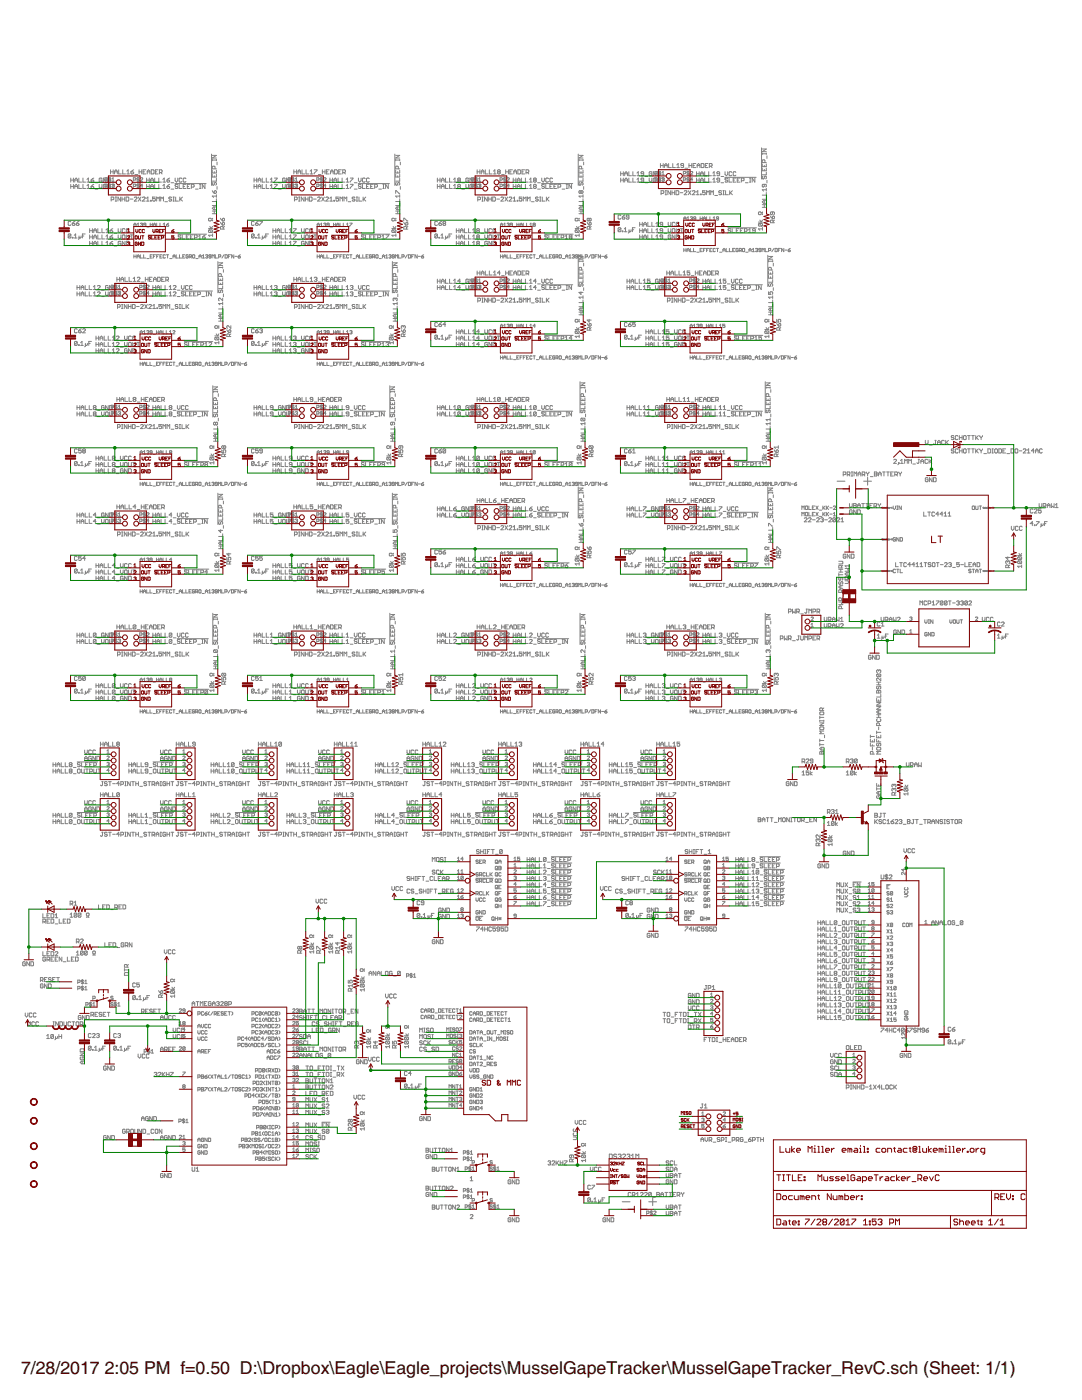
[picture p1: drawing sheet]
<svg xmlns="http://www.w3.org/2000/svg" width="216mm" height="279mm" viewBox="0 0 216 279" stroke-linecap="round" stroke-linejoin="round" font-family="sans-serif">
<defs><g id="words">
<g font-size="3.5">
<text x="4.2" y="274.2">7/28/2017</text>
<text x="20.9" y="274.2">2:05 PM f=0.50 D:\Dropbox\Eagle\Eagle_projects\MusselGapeTracker\MusselGapeTracker_RevC.sch (Sheet: 1/1)</text>
</g>
</g></defs>
<g fill="none" stroke="#808080" stroke-width=".2">
<path d="M14.1 35.5v.8M14.1 36.8v.8M14.1 35.9h.5M14.1 37.2h.5M14.6 35.5v.8M14.6 36.8v.8M14.9 35.9h.6M14.9 37.2h.6M14.9 36.3v-.5l.3-.3 .3 .3v.5M14.9 37.6v-.5l.3-.3 .3 .3v.5M15.7 35.5v.8h.6M15.7 36.8v.8h.6"/>
<path d="M16.6 35.5v.8h.5M16.6 36.8v.8h.5M17.4 35.8l.2-.3v.8M17.4 37.1l.2-.3v.8M17.4 36.3h.5M17.4 37.6h.5M18.2 35.9h.4l.1 .3-.4 .1zM18.2 37.2h.4l.1 .3-.4 .1zM18.7 35.5l-.5 .4M18.7 36.8l-.5 .4M19 36.5h.5M19 37.7h.5"/>
<path d="M19.8 36.8v.5l.3 .3 .2-.3v-.5M20.3 35.7l-.1-.2-.4 .2v.5l.4 .1 .1-.4h-.2M20.9 36.7v.7M21 36.8l.1 .7-.4 .1-.1-.1 .1-.7 .7 .1M21.1 35.5v.8l-.5-.8v.8M21.4 35.6l-.5-.1v.7M21.4 35.8l-.5 .1M21.4 37.1l-.5 .1M21.4 35.5l.6 .2v.5l-.2 .1h-.4zM21.4 36.8v.7l.2 .1 .4-.1v-.7M21.9 35.4v.9M21.9 36.6v.9"/>
<path d="M22.1 33.9v.8M22.1 34.3h.5M22.1 35.6l-.1-.1-.4 .1 .5 .5-.1 .1-.4-.1M22.1 36.9l-.1-.2-.4 .2 .2 .2 .3 .1-.1 .2-.4-.1M22.2 39.9h.4l.1-.4-.5-.2v.8M22.2 36.8h.6M22.3 35.7l.3-.2v.7M22.3 36.2h.5M22.5 36.7l-.2 .2M22.5 36.8v.8M22.6 37.1h.1M22.6 33.9v.8"/>
<path d="M22.7 36.7l.1 .2-.1 .2M22.7 37.1l.1 .1-.1 .2-.4-.1M22.9 34.7v-.5l.2-.3 .3 .3v.5M22.9 34.3h.5M23 39.3h.3M23.1 39.3v.8M23.7 33.9v.8h.5M24.1 39.3v.8l-.6-.8v.8M24.3 39.3v.8M24.3 39.7h.6M24.5 33.9v.8h.5M24.9 39.3v.8"/>
<path d="M25.2 39.3l.5 .2-.1 .6h-.4zM25.3 34.2l.3-.3v.8M25.3 34.7h.5M26 39.7h.5M26.1 34.3h.4l.2 .3-.5 .1zM26.6 35.9l.5-.1-.1-.3h-.4v.7M26.6 37.2h.4l.1-.3-.5-.2v.7M26.7 33.9l-.6 .4M26.8 39.5l.1-.2 .4 .2-.5 .6h.5M26.9 34.8h.6M27.5 35.4v.9M27.5 36.6v.9"/>
<path d="M27.6 39.3l.5 .8M27.7 34.3h.6M27.7 33.9v.8M27.8 35.6l-.1-.1-.4 .1 .5 .5-.1 .1-.4-.1M27.8 36.9l-.1-.2-.4 .2 .1 .2 .4 .1-.1 .2-.4-.1M28 35.6l.1-.1 .4 .1-.5 .6h.5M28.1 39.3l-.5 .8M28.3 33.9v.8M28.4 39.5l.2-.2 .4 .2-.6 .6h.6M28.5 37.1h-.5l.4-.4v.7M28.6 34.3h.2M29.1 33.9h-.5v.8h.5"/>
<path d="M29.2 39.6l.3-.3v.8M29.3 35.5v.8M29.3 36.8v.8M29.3 35.9h.5M29.3 37.2h.5M29.4 34.7v-.5l.2-.3 .3 .3v.5M29.4 34.3h.5M29.8 35.5v.8M29.8 36.8v.8M30 40h.2v.1h-.2zM30.1 36.3v-.5l.2-.3 .3 .3v.5M30.1 37.6v-.5l.2-.3 .3 .3v.5"/>
<path d="M30.1 35.9h.5M30.1 37.2h.5M30.2 33.9h.4l.1 .1v.6l-.1 .1h-.4zM30.9 35.5v.8h.5M30.9 36.8v.8h.5M31 39.3h-.6v.4l.3-.1 .3 .1-.1 .4-.5-.1M31 34.3h.3M31.5 33.9h-.5v.8h.5M31.7 35.5v.8h.5M31.7 36.8v.8h.5M31.8 34.4h.4l.1-.1-.1-.4h-.4v.8M32.1 34.4l.2 .3"/>
<path d="M32.5 35.8l.3-.3v.8M32.5 37.1l.3-.3v.8M32.5 36.3h.5M32.5 37.6h.5M33.3 35.9h.4l.1 .3-.4 .1zM33.3 37.2h.4l.1 .3-.4 .1zM33.8 35.5l-.5 .4M33.8 36.8l-.5 .4M34.1 36.5h.6M34.1 37.7h.6M34.2 39.5l-.1-.2-.4 .2 .1 .2 .4 .2-.1 .2-.4-.1M34.5 39.3h.3"/>
<path d="M34.6 39.3v.8M34.9 36.6h6.2M34.9 35.5v.6l.3 .2 .3-.2v-.6M35.1 39.3v.8h.5M35.5 36.9l-.2-.1-.4 .1 .2 .3 .4 .1-.2 .3-.4-.1M35.8 36.8v.8h.5M35.9 39.3v.8M36 39.7l.4 .4M36.3 35.7l-.1-.2-.4 .2v.5l.1 .1 .4-.1M36.4 39.3l-.5 .6M36.6 37.2h.2M37.1 36.8h-.5v.8h.5"/>
<path d="M37.1 35.7l-.1-.2-.4 .2v.5l.1 .1 .4-.1M37.4 37.2h.2M37.9 36.8h-.5v.8h.5M38.2 37.3h.4l.1-.4-.1-.1h-.4v.8M39 37.7h.5M39.8 36.8h.3M39.8 37.6h.3M39.9 36.8v.8M40.9 36.8v.8l-.5-.8v.8M42.2 30.8v6.2M42.4 34v.5h.8v-.5M42.4 34.8v.5h.8v-.5"/>
<path d="M42.4 38.1l.4 .5M42.4 31.8v.3M42.4 31.9h.8M42.4 31h.8l-.8 .5h.8M42.5 36.4l-.1 .4 .2 .2 .2-.4 .2-.2 .2 .2-.2 .4M42.8 34.2v.3M42.8 35.1v.2M42.8 38.2l.2-.1 .2 .4-.4 .1zM42.9 33.7v-.4l-.1-.1-.4 .1v.4h.8M43.2 31.8v.3M43.2 35.6v.6h-.8M43.2 38.9v.5"/>
<path d="M43.2 39.7v.5h-.8M43.2 39.1h-.8l.2 .3M43.3 32.4v.5M43.3 37.2v.6M50.7 35.9h.5M50.7 37.2h.5M50.7 35.5v.8M50.7 36.8v.8M51.2 35.5v.8M51.2 36.8v.8M51.5 36.3v-.5l.3-.3 .2 .3v.5M51.5 37.6v-.5l.3-.3 .2 .3v.5"/>
<path d="M51.5 35.9h.5M51.5 37.2h.5M52.3 35.5v.8h.6M52.3 36.8v.8h.6M53.1 35.5v.8h.6M53.1 36.8v.8h.6M53.9 35.8l.3-.3v.8M53.9 37.1l.3-.3v.8M53.9 36.3h.6M53.9 37.6h.6M54.8 36.8h.5l-.5 .8M54.8 35.5h.5l-.5 .8"/>
<path d="M55.6 36.5h.5M55.6 37.7h.5M56.4 36.8v.5l.2 .3 .3-.3v-.5M56.9 35.7l-.1-.2-.4 .2v.5l.4 .1 .1-.4h-.3M57.5 35.9l.5-.1-.1-.3h-.4v.7M57.5 36.7v.7M57.6 36.8l.1 .7-.4 .1-.1-.7 .1-.1 .6-.1 .1 .4-.5 .1M57.7 35.5v.8l-.5-.8v.8M58 36.8v.7l.1 .1 .4-.1M58 35.5l.5 .2v.5l-.1 .1h-.4zM58.2 37.3l.4 .1M58.4 35.4v.9"/>
<path d="M58.4 36.6v.9M58.5 36.8v.7M58.6 36.7l-.4 .2 .1 .2 .4 .1-.1 .2M58.6 36.7l.1 .2M58.6 33.9v.8M58.6 34.3h.6M58.7 35.6l-.1-.1-.4 .1 .1 .2 .4 .1-.1 .3-.4-.1M58.8 39.9h.4l.1-.4-.5-.2v.8M58.8 36.8h.6M58.9 35.7l.2-.2v.7M58.9 36.2h.5M59 36.7l-.1 .2"/>
<path d="M59.1 36.8v.8M59.1 37.1h.2M59.2 33.9v.8M59.3 37.1l.1 .1-.1 .2-.4-.1M59.3 36.7l.1 .2-.1 .2M59.5 34.7v-.5l.2-.3 .3 .3v.5M59.5 34.3h.5M59.6 39.3h.2M59.7 39.3v.8M60.3 33.9v.8h.5M60.7 39.3v.8l-.6-.8v.8M60.9 39.3v.8"/>
<path d="M60.9 39.7h.6M61.1 33.9v.8h.5M61.5 39.3v.8M61.7 39.3l.6 .2-.2 .6h-.4zM61.9 34.2l.2-.3v.8M61.9 34.7h.5M62.5 39.7h.6M62.7 33.9h.5l-.5 .8M63.2 35.9l.4-.1-.1-.3h-.3v.7M63.2 37.2l.4-.1-.1-.4h-.3v.7M63.4 39.5l.1-.2 .4 .2-.5 .6h.5M63.5 34.8h.6"/>
<path d="M64.1 35.4v.9M64.1 36.6v.9M64.2 39.3l.5 .8M64.3 33.9v.8M64.3 34.3h.6M64.3 35.6l-.1-.1-.3 .1 .1 .2 .3 .1-.1 .3-.3-.1M64.3 36.9l-.1-.2-.3 .2 .1 .2 .3 .1-.1 .2-.3-.1M64.6 35.6l.1-.1 .3 .1-.4 .6h.4M64.7 39.3l-.5 .8M64.9 33.9v.8M65 39.5l.1-.2 .4 .2-.5 .6h.5M65 37.1h-.4l.3-.4v.7"/>
<path d="M65.1 34.3h.3M65.7 33.9h-.6v.8h.6M65.8 39.6l.3-.3v.8M65.8 35.9h.6M65.8 37.2h.6M65.8 35.5v.8M65.8 36.8v.8M66 34.7v-.5l.2-.3 .3 .3v.5M66 34.3h.5M66.4 35.5v.8M66.4 36.8v.8M66.6 40h.2v.1h-.2z"/>
<path d="M66.6 36.3v-.5l.3-.3 .3 .3v.5M66.6 37.6v-.5l.3-.3 .3 .3v.5M66.6 35.9h.6M66.6 37.2h.6M66.8 33.9h.4l.1 .1v.6l-.1 .1h-.4zM67.5 35.5v.8h.5M67.5 36.8v.8h.5M67.6 39.3h-.6v.4l.3-.1 .3 .1-.2 .4-.4-.1M67.6 34.3h.2M68.1 33.9h-.5v.8h.5M68.3 35.5v.8h.5M68.3 36.8v.8h.5"/>
<path d="M68.4 34.4h.4l.1-.1-.1-.4h-.4v.8M68.7 34.4l.2 .3M69.1 35.8l.2-.3v.8M69.1 37.1l.2-.3v.8M69.1 36.3h.5M69.1 37.6h.5M69.9 35.5h.5l-.5 .8M69.9 36.8h.5l-.5 .8M70.7 36.5h.5M70.7 37.7h.5M70.8 39.5l-.1-.2-.4 .2 .1 .2 .4 .2-.1 .2-.4-.1M71.1 39.3h.3"/>
<path d="M71.2 39.3v.8M71.5 36.6h6.2M71.5 35.5v.6l.3 .2 .3-.2v-.6M71.6 39.3v.8h.6M72.1 36.9l-.5-.1-.1 .3 .4 .1 .2 .3-.2 .1-.4-.1M72.3 36.8v.8h.6M72.5 39.3v.8M72.6 39.7l.4 .4M72.9 35.7l-.2-.2-.4 .2v.5l.2 .1 .4-.1M73 39.3l-.5 .6M73.1 37.2h.3M73.7 35.7l-.1-.2-.5 .2v.5l.2 .1 .4-.1"/>
<path d="M73.7 36.8h-.6v.8h.6M74 37.2h.2M74.5 36.8h-.5v.8h.5M74.8 37.3h.4l.1-.4-.1-.1h-.4v.8M75.6 37.7h.5M76.4 36.8h.3M76.4 37.6h.3M76.5 36.8v.8M77.5 36.8v.8l-.6-.8v.8M78.8 30.8v6.2M79 38.6v-.5l.8 .5M79 34v.5h.8v-.5"/>
<path d="M79 34.8v.5h.8v-.5M79 31.8v.3M79 31.9h.8M79 31h.8l-.8 .5h.8M79.1 36.4l-.1 .2 .1 .4 .3-.2 .1-.4 .3 .2-.2 .4M79.4 34.2v.3M79.4 35.1v.2M79.5 33.7l-.1-.5-.4 .1v.4h.8M79.8 35.6v.6h-.8M79.8 31.8v.3M79.8 38.9v.5M79.8 39.7v.5h-.8"/>
<path d="M79.8 39.1h-.8l.2 .3M79.9 32.4v.5M79.9 37.2v.6M87.3 35.9h.5M87.3 37.2h.5M87.3 35.5v.8M87.3 36.8v.8M87.8 35.5v.8M87.8 36.8v.8M88.1 36.3v-.5l.2-.3 .3 .3v.5M88.1 37.6v-.5l.2-.3 .3 .3v.5M88.1 35.9h.5"/>
<path d="M88.1 37.2h.5M88.9 35.5v.8h.5M88.9 36.8v.8h.5M89.7 35.5v.8h.6M89.7 36.8v.8h.6M90.5 35.8l.3-.3v.8M90.5 37.1l.3-.3v.8M90.5 36.3h.6M90.5 37.6h.6M91.5 35.9l-.2-.1 .2-.3 .4 .2-.2 .2M91.5 35.9l-.2 .2 .2 .2 .4-.1-.2-.3M91.5 37.2l-.2-.1 .2-.3 .4 .1-.2 .3"/>
<path d="M91.5 37.2l-.2 .1 .2 .3 .4-.1-.2-.3M91.5 35.9h.2M91.5 37.2h.2M92.1 36.5h.6M92.1 37.7h.6M93 36.8v.5l.2 .3 .3-.3v-.5M93.5 35.7l-.1-.2-.4 .2v.5l.4 .1 .1-.4h-.3M94.1 36.7v.7M94.2 36.8l.1 .1v.6l-.4 .1-.1-.1 .1-.7 .7 .1M94.3 35.5v.8l-.5-.8v.8M94.6 37.1l-.5 .1M94.6 35.6l-.5-.1v.7"/>
<path d="M94.6 35.8l-.5 .1M94.6 36.8v.7l.1 .1 .4-.1M94.8 36.1l.3 .1M94.8 37.3l.3 .1M95 35.4v.9M95 36.6v.9M95.1 36.8v.7M95.1 36.7l-.3 .2 .1 .2 .3 .1-.1 .2M95.1 36.7l.1 .2M95.2 33.9v.8M95.2 34.3h.6M95.2 35.6l-.3-.1-.1 .2 .3 .1 .1 .3-.2 .2h-.4v-.8l.5 .2v.5"/>
<path d="M95.3 39.9h.4l.2-.4-.6-.2v.8M95.4 36.8h.5M95.5 35.7l.2-.2v.7M95.5 36.2h.4M95.6 36.7l-.1 .2M95.7 36.8v.8M95.7 37.1h.1M95.8 33.9v.8M95.8 36.7l.1 .2-.1 .2M95.8 37.1l.1 .1-.1 .2-.3-.1M96 34.7v-.5l.3-.3 .3 .3v.5M96 34.3h.6"/>
<path d="M96.2 39.3h.2M96.3 39.3v.8M96.8 33.9v.8h.6M97.2 39.3v.8l-.5-.8v.8M97.5 39.3v.8M97.5 39.7h.5M97.6 33.9v.8h.6M98 39.3v.8M98.3 39.3l.5 .2-.1 .6h-.4zM98.5 34.2l.2-.3v.8M98.5 34.7h.5M99.1 39.7h.6"/>
<path d="M99.4 34.3l-.1 .1 .1 .3 .4-.1-.1-.3M99.4 34.3l-.1-.1 .1-.3 .4 .1-.1 .3M99.4 34.3h.3M99.8 35.9h.3l.1-.3-.4-.1v.7M99.8 37.2h.3l.1-.3-.4-.2v.7M99.9 39.5l.2-.2 .4 .2-.6 .6h.6M100.1 34.8h.5M100.7 35.4v.9M100.7 36.6v.9M100.8 39.3l.5 .8M100.9 33.9v.8M100.9 34.3h.6"/>
<path d="M100.9 35.6l-.3-.1-.1 .2 .3 .1 .1 .3-.1 .1-.3-.1M100.9 36.9l-.1-.2-.3 .2 .1 .2 .3 .1-.1 .2-.3-.1M101.2 35.6l.1-.1 .3 .1-.4 .6h.4M101.3 39.3l-.5 .8M101.5 33.9v.8M101.6 39.5l.1-.2 .4 .2-.5 .6h.5M101.6 37.1h-.4l.3-.4v.7M101.7 34.3h.3M102.3 33.9h-.6v.8h.6M102.4 39.6l.3-.3v.8M102.4 35.9h.5M102.4 37.2h.5"/>
<path d="M102.4 35.5v.8M102.4 36.8v.8M102.5 34.7v-.5l.3-.3 .3 .3v.5M102.5 34.3h.6M102.9 35.5v.8M102.9 36.8v.8M103.2 36.3v-.5l.3-.3 .3 .3v.5M103.2 37.6v-.5l.3-.3 .3 .3v.5M103.2 40l.1 .1zM103.2 35.9h.6M103.2 37.2h.6M103.3 33.9h.4l.2 .1v.6l-.2 .1h-.4z"/>
<path d="M104 35.5v.8h.6M104 36.8v.8h.6M104.1 39.3h-.5v.4l.3-.1 .2 .1-.1 .4-.4-.1M104.2 34.3h.2M104.7 33.9h-.5v.8h.5M104.8 35.5v.8h.6M104.8 36.8v.8h.6M105 34.4h.4l.1-.4-.1-.1h-.4v.8M105.2 34.4l.3 .3M105.7 35.8l.2-.3v.8M105.7 37.1l.2-.3v.8M105.7 36.3h.5"/>
<path d="M105.7 37.6h.5M106.6 35.9h.3M106.6 37.2l-.1-.1 .1-.3 .4 .1-.1 .3M106.6 37.2h.3M106.6 35.9l-.1-.1 .1-.3 .4 .2-.1 .2M106.6 35.9l-.1 .2 .1 .2 .4-.1-.1-.3M106.6 37.2l-.1 .1 .1 .3 .4-.1-.1-.3M107.3 36.5h.5M107.3 37.7h.5M107.4 39.5l-.1-.2-.5 .2 .2 .2 .4 .2-.1 .2-.5-.1M107.7 39.3h.2M107.8 39.3v.8"/>
<path d="M108.1 36.6h6.2M108.1 35.5v.6l.3 .2 .2-.2v-.6M108.2 39.3v.8h.6M108.6 36.9l-.1-.1-.4 .1 .1 .3 .4 .1-.1 .3-.4-.1M108.9 36.8v.8h.6M109 39.3v.8M109.2 39.7l.4 .4M109.5 35.7l-.2-.2-.4 .2v.5l.2 .1 .4-.1M109.6 39.3l-.6 .6M109.7 37.2h.3M110.3 35.7l-.2-.2-.4 .2v.5l.2 .1 .4-.1M110.3 36.8h-.6v.8h.6"/>
<path d="M110.5 37.2h.3M111.1 36.8h-.6v.8h.6M111.3 37.3l.6-.1-.1-.4h-.5v.8M112.2 37.7h.5M113 36.8h.2M113 37.6h.2M113.1 36.8v.8M114 36.8v.8l-.5-.8v.8M115.4 30.8v6.2M115.5 34v.5h.8v-.5M115.5 34.8v.5h.8v-.5M115.5 31.8v.3"/>
<path d="M115.5 31.9h.8M115.5 31h.8l-.8 .5h.8M115.7 36.4l-.2 .2 .2 .4 .2-.2 .2-.4 .2 .2-.1 .4M115.9 34.2v.3M115.9 35.1v.2M115.9 38.2v.3M115.9 38.2l.2-.1 .2 .1-.1 .4-.3-.1M115.9 38.2l-.1-.1-.3 .1 .2 .4 .2-.1M116.1 33.7l-.2-.5-.4 .1v.4h.8M116.3 31.8v.3M116.3 35.6v.6h-.8M116.3 38.9v.5"/>
<path d="M116.3 39.7v.5h-.8M116.3 39.1h-.8l.3 .3M116.5 32.4v.5M116.5 37.2v.6M123.8 35.9h.6M123.8 34.7h.6M123.8 34.3v.8M123.8 35.5v.8M124.4 34.3v.8M124.4 35.5v.8M124.7 35.1v-.6l.2-.2 .3 .2v.6M124.7 35.9h.5"/>
<path d="M124.7 34.7h.5M124.7 36.3v-.5l.2-.3 .3 .3v.5M125.5 34.3v.8h.5M125.5 35.5v.8h.5M126.3 34.3v.8h.5M126.3 35.5v.8h.5M127.1 34.5l.3-.2v.8M127.1 35.8l.3-.3v.8M127.1 36.3h.5M127.1 35.1h.5M128.4 35.9h-.4l-.1-.1 .1-.3 .4 .2v.5l-.1 .1-.4-.1M128.4 34.7h-.4l-.1-.2 .1-.2 .4 .1v.5l-.1 .2-.4-.2"/>
<path d="M128.7 36.5h.6M128.7 35.2h.6M129.5 35.5v.6l.3 .2 .3-.2v-.6M130.1 34.4l-.2-.1-.4 .1v.5l.2 .2 .4-.2v-.2h-.3M130.3 35.7l.2-.2 .4 .2v.5l-.2 .1-.4-.1zM130.9 34.3v.8l-.6-.8v.8M131.1 35.6l-.4-.1v.7M131.1 35.8l-.4 .1M131.1 34.3l-.4-.1v.7M131.1 34.6l-.4 .1M131.2 35.5v.7l.1 .1 .4-.1v-.7M131.2 34.3h.4l.1 .1v.5l-.1 .2h-.4z"/>
<path d="M131.6 34.1v.9M131.6 35.4v.9M131.8 32.6v.8M131.8 33h.5M131.8 34.3l-.1-.1-.3 .1 .1 .3 .3 .1-.1 .2-.3-.1M131.8 35.6l-.3-.1-.1 .2 .3 .1 .1 .3-.1 .1-.3-.1M131.9 38.6h.4l.2-.4-.6-.1v.8M132 35.5h.5M132.1 35.6l.3-.1 .1 .1-.1 .2M132.1 34.5l.2-.3v.7M132.1 34.9h.4M132.2 35.5v.8"/>
<path d="M132.3 35.8h.1M132.3 32.6v.8M132.4 35.8l.1 .1-.1 .3-.3-.1M132.6 33.4v-.5l.3-.3 .2 .3v.5M132.6 33h.5M132.7 38.1h.3M132.7 38.9h.3M132.9 38.1v.8M133.4 32.6v.8h.6M133.8 38.1v.8l-.5-.8v.8M134.1 38.1v.8M134.1 38.5h.5"/>
<path d="M134.2 32.6v.8h.6M134.6 38.1v.8M134.9 38.1l.5 .1v.5l-.1 .2h-.4zM135 32.9l.3-.3v.8M135 33.4h.6M135.7 38.5h.5M136.4 34.7h.3l.1-.4-.4-.1v.7M136.4 35.9h.3l.1-.3-.4-.1v.7M136.4 33l-.6-.1 .2-.3 .4 .2v.5l-.1 .1-.5-.1M136.5 38.2l.2-.1 .4 .1-.6 .7h.6M136.7 33.6h.5M137.3 34.1v.9"/>
<path d="M137.3 35.4v.9M137.3 38.1l.6 .8M137.5 33h.5M137.5 32.6v.8M137.5 34.3l-.1-.1-.3 .1 .1 .3 .3 .1-.1 .2-.3-.1M137.5 35.6l-.3-.1-.1 .2 .3 .1 .1 .3-.1 .1-.3-.1M137.8 34.3l.1-.1 .3 .1-.4 .6h.4M137.9 38.1l-.6 .8M138 32.6v.8M138.2 38.2l.1-.1 .4 .1-.5 .7h.5M138.2 35.8h-.4l.3-.3v.7M138.3 33h.3"/>
<path d="M138.8 32.6h-.5v.8h.5M139 38.9h.5M139 38.3l.2-.2v.8M139 34.3v.8M139 35.5v.8M139 35.9h.5M139 34.7h.5M139.1 33.4v-.5l.3-.3 .3 .3v.5M139.1 33h.6M139.5 34.3v.8M139.5 35.5v.8M139.8 38.7l.1 .2z"/>
<path d="M139.8 35.1v-.6l.3-.2 .2 .2v.6M139.8 36.3v-.5l.3-.3 .2 .3v.5M139.8 35.9h.5M139.8 34.7h.5M139.9 32.6l.6 .2v.5l-.2 .1h-.4zM140.6 35.5v.8h.5M140.6 34.3v.8h.5M140.7 38.1h-.5v.4l.4-.2 .1 .4-.1 .2-.4-.2M140.7 33h.3M141 38.9v-.8l.3 .2 .2-.2v.8M141.3 32.6h-.6v.8h.6M141.4 34.3v.8h.6"/>
<path d="M141.4 35.5v.8h.6M141.5 33.2h.4l.2-.4-.6-.2v.8M141.8 38.9v-.8l.3 .2 .2-.2v.8M141.8 33.2l.3 .2M142.2 36.3h.6M142.2 35.1h.6M142.2 34.5l.3-.2v.8M142.2 35.8l.3-.3v.8M142.6 39h.6M143.6 34.7h-.4l-.2-.2 .2-.2 .4 .1v.5l-.2 .2-.4-.2M143.6 35.9h-.4l-.2-.1 .2-.3 .4 .2v.5l-.2 .1-.4-.1M143.9 36.5h.5"/>
<path d="M143.9 35.2h.5M144 38.2l-.2-.1-.4 .1v.1l.4 .2 .2 .2-.2 .2-.4-.2M144.3 38.1h.2M144.3 38.9h.2M144.4 38.1v.8M144.6 35.4h6.3M144.7 34.3v.5l.2 .3 .3-.3v-.5M144.8 38.1v.8h.5M145.2 35.7l-.1-.2-.4 .2 .1 .2 .4 .2-.1 .2-.4-.1M145.5 35.5v.8h.5M145.6 38.1v.8M145.7 38.5l.4 .4"/>
<path d="M146 34.4l-.1-.1-.4 .1v.5l.1 .2 .4-.2M146.1 38.1l-.5 .5M146.3 35.9h.3M146.8 34.4l-.1-.1-.4 .1v.5l.1 .2 .4-.2M146.8 35.5h-.5v.8h.5M147.1 35.9h.3M147.7 35.5h-.6v.8h.6M147.9 36.1h.4l.2-.4-.6-.2v.8M148.7 36.5h.6M149.5 36.3h.3M149.5 35.5h.3M149.7 35.5v.8"/>
<path d="M150.6 35.5v.8l-.5-.8v.8M152 29.5v6.2M152.1 32.7v.6h.8v-.6M152.1 33.5v.6h.8v-.6M152.1 30.5v.3M152.1 30.7h.8M152.1 29.7h.8l-.8 .6h.8M152.2 35.2l-.1 .1 .1 .4 .3-.1 .1-.4 .3 .1-.1 .4M152.5 36.8v.4l-.1 .1-.3-.1 .1-.4h.6l.1 .1-.1 .4M152.5 33v.3M152.5 33.8v.3M152.6 32.4v-.4l-.4-.1-.1 .5h.8"/>
<path d="M152.9 30.5v.3M152.9 34.4v.5h-.8M152.9 37.6v.5M152.9 38.4v.5h-.8M152.9 39.2v.6h-.8M152.9 37.9h-.8l.3 .2M153 31.1v.5M153 36v.5M14.1 44.3l-.1-.1-.4 .1v.6l.1 .1 .4-.1M14.1 46.8l-.4-.1-.1 .7M14.1 46.8v.6l-.1 .1-.4-.1M14.1 46.8l-.5 .6"/>
<path d="M14.4 44.6h.4l.2 .3-.4 .1zM14.4 47.4l.2 .1zM14.8 47.5h.6M14.8 47l.3-.3v.8M15 44.2l-.6 .4M15.2 44.6h.4l.2 .3-.4 .1zM15.4 57.4h.5M15.4 58.7h.5M15.4 57v.8M15.4 58.3v.8M15.8 47.1v.5l-.2 .2M15.8 44.2l-.6 .4"/>
<path d="M15.9 57v.8M15.9 58.3v.8M16.2 47.1l-.2 .4-.2-.1M16.2 57.8v-.5l.2-.3 .3 .3v.5M16.2 59.1v-.6l.2-.2 .3 .2v.6M16.2 57.4h.5M16.2 58.7h.5M16.4 47.1h.3M17 46.7h-.6v.8M17 57v.8h.5M17 58.3v.8h.5M17.8 57v.8h.6"/>
<path d="M17.8 58.3v.8h.6M17.9 45.6v.8M17.9 46.9v.8M17.9 48.2v.8M17.9 48.6h.5M17.9 47.3h.5M17.9 46h.5M18.4 45.6v.8M18.4 46.9v.8M18.4 48.2v.8M18.6 57.3l.3-.3v.8M18.6 58.5l.3-.2v.8"/>
<path d="M18.6 57.8h.6M18.6 59.1h.6M18.7 46.4v-.5l.3-.3 .2 .3v.5M18.7 47.7v-.5l.3-.3 .2 .3v.5M18.7 49v-.6l.3-.2 .2 .2v.6M18.7 48.6h.5M18.7 47.3h.5M18.7 46h.5M19.4 58.4l.2-.1 .4 .1-.6 .7h.6M19.4 57.1l.2-.1 .4 .1-.6 .7h.6M19.5 45.6v.8h.6M19.5 46.9v.8h.6"/>
<path d="M19.5 48.2v.8h.6M20.3 57.9h.5M20.3 59.2h.5M20.3 45.6v.8h.6M20.3 46.9v.8h.6M20.3 48.2v.8h.6M21.1 58.3v.5l.2 .3 .3-.3v-.5M21.1 45.9l.3-.3v.8M21.1 47.2l.3-.3v.8M21.1 48.4l.3-.2v.8M21.1 49h.6M21.1 47.7h.6"/>
<path d="M21.1 46.4h.6M21.6 57.1l-.1-.1-.4 .1v.6l.1 .1 .4-.1v-.3h-.3M21.9 58.4l.1-.1 .4 .1-.1 .7-.4-.2zM21.9 46h.5l.1 .3-.4 .1zM21.9 47.3h.5l.1 .3-.4 .1zM21.9 48.6h.5l.1 .2-.4 .2zM22.2 57.4l.5-.1-.2-.4h-.3v.7M22.2 58.7h.3l.2-.4-.5-.1v.7M22.4 57v.8l-.5-.8v.8M22.5 48.2l-.6 .4M22.5 46.9l-.6 .4M22.5 45.6l-.6 .4"/>
<path d="M22.7 57l.5 .1v.6l-.1 .1h-.4zM22.7 58.3v.6l.1 .2 .4-.2v-.6M22.8 49.1h.5M22.8 47.8h.5M22.8 46.6h.5M23 40.1h.3M23.1 56.8v.9M23.1 58.1v.9M23.3 55.3v.9M23.3 55.8h.6M23.4 57l-.4-.1-.1 .2 .3 .2 .2 .2-.2 .1-.3-.1M23.4 58.3l-.2-.1-.3 .1 .5 .5-.2 .1-.3-.1"/>
<path d="M23.5 58.3h.5M23.6 45.6v.6l.3 .2 .2-.2v-.6M23.6 46.9v.5l.3 .3 .2-.3v-.5M23.6 58.3l.3-.1 .2 .1-.2 .2M23.6 57.1l.2-.2v.7M23.6 57.6h.5M23.8 58.3v.8M23.8 58.5h.1M23.9 55.3v.9M23.9 58.5l.2 .2-.2 .2-.3-.1M24.1 56.2v-.6l.3-.3 .3 .3v.6M24.1 48.3l-.1-.1-.4 .1v.5l.1 .2 .4-.2v-.2h-.2"/>
<path d="M24.1 55.8h.6M24.5 46.9l.4 .1v.6l-.1 .1-.4-.1zM24.9 45.8l-.1-.2-.4 .2 .1 .6 .4-.1M24.9 48.2v.8l-.5-.8v.8M24.9 55.3v.9h.6M25.2 48.2l.5 .1v.5l-.1 .2h-.4zM25.2 46.9v.7l.1 .1 .4-.1v-.7M25.7 45.8l-.1-.2-.4 .2 .1 .6 .4-.1M25.8 55.3v.9h.5M26 46.9h.6M26.3 46.9v.8M26.6 56.2h.5"/>
<path d="M26.6 55.6l.2-.3v.9M26.7 45.2v-.5l.2-.2 .3 .2v.5M26.7 50.8v.7M26.7 44.9h.5M26.7 51.2h.5M27.2 50.8v.7M27.4 51.5v-.4l.2-.3 .2 .3v.4M27.4 44.7l.2-.2v.7M27.4 45.2h.4M27.4 51.2h.4M27.4 55.5l.1-.2 .4 .2-.5 .7h.5M27.9 57.4h.3l.1-.4-.4-.1v.7"/>
<path d="M27.9 58.7h.3l.1-.4-.4-.1v.7M28 50.8v.7h.4M28 44.6l.3-.1 .1 .1-.1 .3M28.2 56.3h.5M28.2 44.9h.1M28.3 44.9l.1 .1-.1 .2-.3-.1M28.7 50.8v.7h.4M28.8 56.8v.9M28.8 58.1v.9M29 55.3v.9M29 55.8h.5M29 57l-.3-.1-.1 .2 .3 .2 .1 .2-.1 .1-.3-.1"/>
<path d="M29 58.3l-.1-.1-.3 .1 .4 .5-.1 .1-.3-.1M29.1 44.9h-.3l-.1-.2 .1-.2 .3 .1v.5l-.1 .1-.3-.1M29.2 40.1h.6M29.3 57l.1-.1 .3 .1-.4 .6h.4M29.3 45.3h.4M29.3 51.6h.4M29.5 55.3v.9M29.7 58.5h-.4l.3-.3v.7M29.8 55.8h.3M30 44.9h.4M30 44.5v.7M30 51.2h.2"/>
<path d="M30.4 55.3h-.6v.9h.6M30.4 44.5v.7M30.4 50.8h-.4v.7h.4M30.5 57.4h.6M30.5 58.7h.6M30.5 57v.8M30.5 58.3v.8M30.6 45.2v-.5l.2-.2 .3 .2v.5M30.6 44.9h.5M30.6 51.2h.2M30.6 56.2v-.6l.3-.3 .3 .3v.6M30.6 55.8h.6"/>
<path d="M31.1 50.8h-.5v.7M31.1 57v.8M31.1 58.3v.8M31.3 40.1v-.8l.2 .3 .3-.3v.8M31.3 44.5v.7h.4M31.3 51.2h.2M31.3 57.8v-.5l.3-.3 .3 .3v.5M31.3 59.1v-.6l.3-.2 .3 .2v.6M31.3 57.4h.6M31.3 58.7h.6M31.5 55.3h.4l.1 .2-.1 .7h-.4zM31.7 50.8h-.4v.7"/>
<path d="M31.9 44.5v.7h.4M31.9 51.2h.2M32.1 40.1v-.8l.2 .3 .3-.3v.8M32.1 57v.8h.6M32.1 58.3v.8h.6M32.3 55.8h.2M32.3 50.8h-.4v.7h.4M32.6 44.7l.2-.2v.7M32.6 45.2h.4M32.8 55.3h-.5v.9h.5M32.9 40.3h.5M32.9 57v.8h.6"/>
<path d="M32.9 58.3v.8h.6M33 50.9l-.1-.1-.3 .1v.5l.1 .1 .3-.1M33.1 55.9l.5-.1-.1-.5h-.4v.9M33.2 44.9h.3l.2 .2-.4 .1zM33.2 50.8h.5M33.3 55.9l.3 .3M33.4 50.8v.7M33.7 44.5l-.5 .4M33.8 57.3l.2-.3v.8M33.8 58.5l.2-.2v.8M33.8 57.8h.5M33.8 59.1h.5"/>
<path d="M33.9 51.6h.4M34.5 51.5v-.4l.2-.3 .2 .3v.4M34.5 40.1h.3M34.5 51.2h.4M34.6 58.4l.1-.1 .4 .1-.5 .7h.5M34.6 57.1l.1-.1 .4 .1-.5 .7h.5M35.2 50.8v.7h.4M35.4 57.9h.5M35.4 59.2h.5M35.5 46.7h5.7M35.8 50.8v.7h.5M36.1 47l-.4-.1-.1 .3 .4 .1 .1 .3-.1 .1-.4-.1"/>
<path d="M36.2 58.1h6.2M36.2 57v.5l.3 .3 .2-.3v-.5M36.4 46.9v.8h.5M36.5 51.2h.2M36.7 58.4l-.1-.1-.4 .1 .1 .3 .4 .1-.1 .3-.4-.2M36.9 50.8h-.4v.7h.4M37 58.3v.8h.5M37.2 47.3h.2M37.5 50.9l-.1-.1-.3 .1 .1 .6 .3-.1v-.2h-.2M37.5 57.1l-.1-.1-.4 .1v.6l.1 .1 .4-.1M37.7 46.9h-.5v.8h.5M37.8 51.3h.3l.1-.4-.4-.1v.7"/>
<path d="M37.8 58.7h.3M38 51.3l.2 .2M38 47.3h.3M38.4 57.1l-.2-.1-.4 .1v.6l.2 .1 .4-.1M38.4 58.3h-.6v.8h.6M38.4 50.9l.1-.1 .4 .1v.5l-.2 .1-.3-.1zM38.5 46.9h-.5v.8h.5M38.6 58.7h.3M38.8 47.4h.4l.1-.4-.1-.1h-.4v.8M39.1 51.6h.4M39.2 58.3h-.6v.8h.6M39.5 58.8l.5-.1-.1-.4h-.4v.8"/>
<path d="M39.6 47.7h.6M39.6 47.2l.3-.3v.8M39.7 51.5v-.4l.2-.3 .3 .3v.4M39.7 51.2h.5M40.3 59.2h.5M40.4 51.1l.2-.3v.7M40.4 51.5h.4M40.4 47.3h.4l.2 .3-.4 .1zM41 46.9l-.6 .4M41 50.9l.3-.1 .2 .1-.2 .3M41.1 59.1h.2M41.1 58.3h.2"/>
<path d="M41.2 58.3v.8M41.2 51.2h.1M41.3 51.2l.2 .1-.2 .2-.3-.1M41.6 45.6h.8M41.7 45.9l.7 .1-.1 .4M41.7 45.9l-.1 .4 .1 .1h.6M41.7 45.9l.6 .5M41.9 45.2l.2 .4 .3-.4M42.1 51.2h-.3l-.1-.1 .1-.3 .3 .1v.5l-.1 .1-.3-.1M42.2 58.3v.8l-.6-.8v.8M42.3 51.5v-.7l.2 .3 .3-.3v.7M42.4 42.7h.8"/>
<path d="M42.4 42.1h.8M42.4 43.6v.1l-.4-.1-.4 .1 .1 .4 .4-.1h.3v.1M42.4 46.7v.5M42.4 46.9h-.8l.3 .3M42.8 41.3v.5M42.8 42.1v.6M43 50.8v.7h.4M43.2 40.5v.5h-.8M43.2 41.3h-.6l-.2 .3 .2 .2h.6M43.5 52.2v6.2M43.6 51.3h.3l.1-.4-.4-.1v.7M43.6 53.3v.2"/>
<path d="M43.6 55.4v.6h.8v-.6M43.6 56.2v.6h.8v-.6M43.6 53.4h.8M43.6 52.5h.8l-.8 .5h.8M43.8 57.9l-.2 .1 .2 .4 .2-.1 .2-.4 .2 .1-.1 .4M44 44.4l.4 .5M44 43.6l.4 .5M44 55.7v.3M44 56.5v.3M44.2 55.2v-.5l-.4-.1-.2 .6h.8M44.4 43.7l.1-.1 .3 .1-.1 .4h-.3zM44.4 44.5l.1-.1 .3 .1-.1 .4h-.3z"/>
<path d="M44.4 59.5v.5l-.5-.5-.3 .1 .2 .4M44.4 57v.6h-.8M44.4 53.3v.2M44.5 45.7v-.4l-.1-.1-.4 .1v.4h.8M44.6 53.8v.5M44.6 58.7v.5M44.7 50.8l-.4 .7M44.8 45.2l-.3 .2M44.9 50.8l.5 .1-.1 .6h-.4zM45.6 51.2h.2M46 50.8h-.4v.7M46.7 50.8v.7l-.5-.7v.7"/>
<path d="M46.9 51.2h.4M47.5 51.2h.4l.1 .2-.4 .1zM48 50.8l-.5 .4M50.7 57.4h.5M50.7 58.7h.5M50.7 57v.8M50.7 58.3v.8M50.7 44.3l-.1-.1-.4 .1v.6l.1 .1 .4-.1M50.7 46.8l-.4-.1-.1 .7M50.7 46.8v.6l-.1 .1-.4-.1M50.7 46.8l-.5 .6M51 44.6h.4l.1 .3-.4 .1z"/>
<path d="M51 47.4l.1 .1zM51.2 57v.8M51.2 58.3v.8M51.4 47l.3-.3v.8M51.4 47.5h.5M51.5 59.1v-.6l.3-.2 .2 .2v.6M51.5 57.4h.5M51.5 58.7h.5M51.5 57.8v-.5l.3-.3 .2 .3v.5M51.5 44.2l-.5 .4M51.8 44.2h.5l-.5 .8M52.3 57v.8h.6"/>
<path d="M52.3 58.3v.8h.6M52.3 47.1v.5l-.1 .2M52.7 47.1l-.1 .4-.3-.1M53 47.1h.3M53.1 57v.8h.6M53.1 58.3v.8h.6M53.6 46.7h-.6v.8M53.9 57.3l.3-.3v.8M53.9 58.5l.3-.2v.8M53.9 57.8h.6M53.9 59.1h.6M54.5 45.6v.8"/>
<path d="M54.5 46.9v.8M54.5 48.2v.8M54.5 48.6h.5M54.5 47.3h.5M54.5 46h.5M54.8 58.4l.4-.1 .1 .1-.1 .3M54.8 57.1l.4-.1 .1 .1-.1 .3M55 57.4h.2M55 58.7h.2M55 45.6v.8M55 46.9v.8M55 48.2v.8"/>
<path d="M55.2 58.7l.1 .1-.1 .3-.4-.2M55.2 57.4l.1 .1-.1 .3-.4-.1M55.3 46.4v-.5l.3-.3 .2 .3v.5M55.3 47.7v-.5l.3-.3 .2 .3v.5M55.3 49v-.6l.3-.2 .2 .2v.6M55.3 48.6h.5M55.3 47.3h.5M55.3 46h.5M55.6 57.9h.5M55.6 59.2h.5M56.1 45.6v.8h.5M56.1 46.9v.8h.5"/>
<path d="M56.1 48.2v.8h.5M56.4 58.3v.5l.2 .3 .3-.3v-.5M56.9 57.1l-.1-.1-.4 .1v.6l.4 .1 .1-.4h-.3M56.9 45.6v.8h.5M56.9 46.9v.8h.5M56.9 48.2v.8h.5M57.2 58.4l.1-.1 .4 .1-.1 .7-.4-.2zM57.5 57.4l.5-.1-.1-.4h-.4v.7M57.5 58.7l.5-.2-.1-.3h-.4v.7M57.7 48.4l.3-.2v.8M57.7 57v.8l-.5-.8v.8M57.7 45.9l.3-.3v.8"/>
<path d="M57.7 47.2l.3-.3v.8M57.7 49h.6M57.7 47.7h.6M57.7 46.4h.6M58 57l.5 .1v.6l-.1 .1h-.4zM58 58.3v.6l.1 .2 .4-.2v-.6M58.4 56.8v.9M58.4 58.1v.9M58.5 46.9h.6l-.6 .8M58.5 45.6h.6l-.6 .8M58.5 48.2h.6l-.6 .8M58.6 55.3v.9"/>
<path d="M58.6 55.8h.6M58.7 57l-.1-.1-.4 .1 .1 .3 .4 .1-.1 .2-.4-.1M58.7 58.3l-.1-.1-.4 .1 .1 .2 .4 .2-.1 .2-.4-.1M58.8 58.3h.6M58.9 57.1l.2-.2v.7M58.9 58.3l.4-.1 .1 .1-.1 .2M58.9 57.6h.5M59.1 58.3v.8M59.1 58.5h.2M59.2 55.3v.9M59.3 58.5l.1 .2-.1 .2-.4-.1M59.4 49.1h.5"/>
<path d="M59.4 47.8h.5M59.4 46.6h.5M59.5 56.2v-.6l.2-.3 .3 .3v.6M59.5 55.8h.5M59.6 40.1h.2M60.2 45.6v.6l.2 .2 .3-.2v-.6M60.2 46.9v.5l.2 .3 .3-.3v-.5M60.3 55.3v.9h.5M60.7 48.3l-.1-.1-.4 .1v.5l.1 .2 .4-.2v-.2h-.3M61.1 55.3v.9h.5M61.1 46.9l.4 .1v.6l-.1 .1-.4-.1zM61.5 45.8l-.1-.2-.4 .2 .1 .6 .4-.1"/>
<path d="M61.5 48.2v.8l-.5-.8v.8M61.8 46.9v.7l.1 .1 .4-.1v-.7M61.8 48.2l.5 .1v.5l-.1 .2h-.4zM61.9 55.6l.2-.3v.9M61.9 56.2h.5M62.3 45.8l-.1-.2-.4 .2v.5l.1 .1 .4-.1M62.6 46.9h.5M62.7 55.5l.4-.2 .1 .2-.1 .3M62.9 46.9v.8M63 55.8h.1M63.1 55.8l.1 .1-.1 .3-.4-.2M63.2 57.4l.4-.1-.1-.4h-.3v.7"/>
<path d="M63.2 58.7l.4-.2-.1-.3h-.3v.7M63.3 45.2v-.5l.2-.2 .2 .2v.5M63.3 50.8v.7M63.3 44.9h.4M63.3 51.2h.4M63.5 56.3h.6M63.7 50.8v.7M63.9 44.7l.3-.2v.7M63.9 51.5v-.4l.3-.3 .2 .3v.4M63.9 45.2h.5M63.9 51.2h.5M64.1 56.8v.9"/>
<path d="M64.1 58.1v.9M64.3 55.3v.9M64.3 55.8h.6M64.3 57l-.1-.1-.3 .1 .1 .3 .3 .1-.1 .2-.3-.1M64.3 58.3l-.1-.1-.3 .1 .1 .2 .3 .2-.1 .2-.3-.1M64.6 50.8v.7h.4M64.6 44.6l.3-.1 .1 .1-.1 .3M64.6 57l.1-.1 .3 .1-.4 .6h.4M64.8 44.9h.1M64.9 55.3v.9M64.9 44.9l.1 .1-.1 .2-.3-.1M65 58.5h-.4l.3-.3v.7"/>
<path d="M65.1 55.8h.3M65.2 50.8v.7h.5M65.7 44.9h-.4l-.1-.2 .1-.2 .4 .1v.5l-.1 .1-.4-.1M65.7 55.3h-.6v.9h.6M65.8 40.1h.5M65.8 57.4h.6M65.8 58.7h.6M65.8 57v.8M65.8 58.3v.8M65.9 45.3h.4M65.9 51.6h.4M66 56.2v-.6l.2-.3 .3 .3v.6"/>
<path d="M66 55.8h.5M66.4 57v.8M66.4 58.3v.8M66.5 44.5v.7M66.5 44.9h.5M66.5 51.2h.3M66.6 57.8v-.5l.3-.3 .3 .3v.5M66.6 59.1v-.6l.3-.2 .3 .2v.6M66.6 57.4h.6M66.6 58.7h.6M66.8 55.3h.4l.1 .2v.5l-.1 .2h-.4zM67 50.8h-.5v.7h.5"/>
<path d="M67 44.5v.7M67.2 45.2v-.5l.2-.2 .2 .2v.5M67.2 44.9h.4M67.2 51.2h.2M67.5 57v.8h.5M67.5 58.3v.8h.5M67.6 55.8h.2M67.6 50.8h-.4v.7M67.8 40.1v-.8l.3 .3 .3-.3v.8M67.8 44.5v.7h.5M67.8 51.2h.3M68.1 55.3h-.5v.9h.5"/>
<path d="M68.3 57v.8h.5M68.3 58.3v.8h.5M68.3 50.8h-.5v.7M68.4 55.9l.5-.1-.1-.5h-.4v.9M68.5 44.5v.7h.4M68.5 51.2h.2M68.6 40.1v-.8l.3 .3 .3-.3v.8M68.7 55.9l.2 .3M68.9 50.8h-.4v.7h.4M69.1 57.3l.2-.3v.8M69.1 58.5l.2-.2v.8M69.1 57.8h.5"/>
<path d="M69.1 59.1h.5M69.2 44.7l.2-.2v.7M69.2 45.2h.4M69.5 40.3h.5M69.6 50.9l-.1-.1-.3 .1v.5l.1 .1 .3-.1M69.8 44.5h.4l-.4 .7M69.8 50.8h.4M69.9 57.1l.4-.1 .1 .1-.1 .3M69.9 58.4l.4-.1 .1 .1-.1 .3M70 50.8v.7M70.2 57.4h.1M70.2 58.7h.1"/>
<path d="M70.3 58.7l.1 .1-.1 .3-.4-.2M70.3 57.4l.1 .1-.1 .3-.4-.1M70.4 51.6h.5M70.7 57.9h.5M70.7 59.2h.5M71.1 40.1h.3M71.1 51.5v-.4l.2-.3 .2 .3v.4M71.1 51.2h.4M71.5 58.1h6.2M71.5 57v.5l.3 .3 .3-.3v-.5M71.7 50.8v.7h.5M72.1 58.4l-.2-.1-.4 .1 .1 .3 .5 .1-.2 .3-.4-.2"/>
<path d="M72.1 46.7h5.7M72.3 58.3v.8h.6M72.4 50.8v.7h.4M72.7 47l-.4-.1-.2 .3 .4 .1 .2 .3-.2 .1-.4-.1M72.9 57.1l-.2-.1-.4 .1v.6l.2 .1 .4-.1M72.9 46.9v.8h.6M73 51.2h.3M73.1 58.7h.3M73.5 50.8h-.5v.7h.5M73.7 57.1l-.1-.1-.5 .1v.6l.2 .1 .4-.1M73.7 58.3h-.6v.8h.6M73.8 47.3h.2"/>
<path d="M74 58.7h.2M74.1 50.9l-.1-.1-.3 .1 .1 .6 .3-.1v-.2h-.2M74.3 46.9h-.5v.8h.5M74.3 51.3h.4l.1-.4-.5-.1v.7M74.5 58.3h-.5v.8h.5M74.6 51.3l.2 .2M74.6 47.3h.2M74.8 58.8h.4l.1-.4-.5-.1v.8M75 50.9l.1-.1 .3 .1-.1 .6-.3-.1zM75.1 46.9h-.5v.8h.5M75.4 47.4h.4l.1-.4-.1-.1h-.4v.8M75.6 59.2h.5"/>
<path d="M75.6 51.6h.5M76.2 47.2l.3-.3v.8M76.2 47.7h.5M76.3 51.5v-.4l.2-.3 .2 .3v.4M76.3 51.2h.4M76.4 59.1h.3M76.4 58.3h.3M76.5 58.3v.8M76.9 51.1l.3-.3v.7M76.9 51.5h.5M77 46.9h.6l-.6 .8M77.5 58.3v.8l-.6-.8v.8"/>
<path d="M77.6 50.9l.3-.1 .1 .1-.1 .3M77.8 51.2h.1M77.9 51.2l.1 .1-.1 .2-.3-.1M78.2 45.6h.8M78.3 52.2v6.2M78.3 45.9l-.1 .1 .1 .4h.6M78.3 45.9h.6l.1 .1-.1 .4M78.3 45.9l.6 .5M78.4 53.3v.2M78.4 55.4v.6h.8v-.6M78.4 56.2v.6h.8v-.6M78.4 45.2l.3 .4 .3-.4"/>
<path d="M78.4 53.4h.8M78.4 52.5h.8l-.8 .5h.8M78.6 57.9l-.2 .1 .2 .4 .2-.1 .2-.4 .2 .1-.1 .4M78.7 51.2h-.3l-.1-.1 .1-.3 .3 .1v.5l-.1 .1-.3-.1M78.8 59.6l-.1-.1-.3 .1 .2 .4M78.8 59.6l.2-.1 .2 .1-.1 .4M78.8 55.7v.3M78.8 56.5v.3M78.8 59.6v.2M78.9 51.5v-.7l.2 .3 .2-.3v.7M79 42.7h.8M79 42.1h.8"/>
<path d="M79 55.2v-.5l-.4-.1-.2 .6h.8M79 43.6v.1l-.4-.1-.4 .1 .1 .4 .4-.1h.3v.1M79 46.7v.5M79 46.9h-.8l.2 .3M79.2 57v.6h-.8M79.2 53.3v.2M79.4 41.3v.5M79.4 42.1v.6M79.4 53.8v.5M79.4 58.7v.5M79.5 50.8v.7h.5M79.8 40.5v.5h-.8"/>
<path d="M79.8 41.3h-.6l-.2 .3 .2 .2h.6M80.2 51.3h.3l.1-.4-.4-.1v.7M80.6 44.1v-.5l.8 .5M80.6 44.4l.4 .5M81 44.5l.2-.1 .2 .4-.4 .1zM81.1 45.7v-.4l-.1-.1-.4 .1v.4h.8M81.3 50.8l-.4 .7M81.4 45.2l-.3 .2M81.5 50.8l.4 .1-.1 .6h-.3zM82.1 51.2h.3M82.6 50.8h-.5v.7M83.2 50.8v.7l-.4-.7v.7"/>
<path d="M83.5 51.2h.4M84.1 51.2h.3l.1 .2-.3 .1zM84.5 50.8l-.4 .4M87.3 57.4h.5M87.3 56.1h.5M87.3 55.7v.8M87.3 57v.8M87.3 44.3l-.1-.1-.4 .1v.6l.1 .1 .4-.1M87.3 46.8l-.4-.1-.1 .7M87.3 46.8v.6l-.1 .1-.4-.1M87.3 46.8l-.5 .6M87.6 44.6h.4l.1 .3-.4 .1z"/>
<path d="M87.6 47.4l.1 .1zM87.8 55.7v.8M87.8 57v.8M88 47l.2-.3v.8M88 47.5h.5M88.1 56.5v-.5l.2-.3 .3 .3v.5M88.1 57.8v-.5l.2-.3 .3 .3v.5M88.1 57.4h.5M88.1 56.1h.5M88.1 44.2l-.5 .4M88.5 44.6l-.1-.2 .1-.2 .4 .1-.1 .3M88.5 44.6l-.1 .1 .1 .3 .4-.1-.1-.3"/>
<path d="M88.5 44.6h.3M88.9 55.7v.8h.5M88.9 57v.8h.5M88.9 47.1v.5l-.1 .2M89.3 47.1l-.1 .4-.3-.1M89.6 47.1h.3M89.7 55.7v.8h.6M89.7 57v.8h.6M90.1 46.7h-.5v.8M90.5 57.3l.3-.3v.8M90.5 56l.3-.3v.8M90.5 57.8h.6"/>
<path d="M90.5 56.5h.6M91.1 45.6v.8M91.1 46.9v.8M91.1 48.2v.8M91.1 48.6h.5M91.1 47.3h.5M91.1 46h.5M91.6 45.6v.8M91.6 46.9v.8M91.6 48.2v.8M91.9 46.4v-.5l.2-.3 .3 .3v.5M91.9 47.7v-.5l.2-.3 .3 .3v.5"/>
<path d="M91.9 49v-.6l.2-.2 .3 .2v.6M91.9 57.4h-.6l.4-.4v.8M91.9 56.1h-.6l.4-.4v.8M91.9 48.6h.5M91.9 47.3h.5M91.9 46h.5M92.1 57.9h.6M92.1 56.7h.6M92.7 45.6v.8h.5M92.7 46.9v.8h.5M92.7 48.2v.8h.5M93 57v.5l.2 .3 .3-.3v-.5"/>
<path d="M93.5 55.9l-.1-.2-.4 .2v.5l.4 .1 .1-.4h-.3M93.5 45.6v.8h.5M93.5 46.9v.8h.5M93.5 48.2v.8h.5M93.8 57.1l.1-.1 .4 .1v.6l-.1 .1-.4-.1zM94.3 45.9l.3-.3v.8M94.3 47.2l.3-.3v.8M94.3 48.4l.3-.2v.8M94.3 49h.5M94.3 47.7h.5M94.3 46.4h.5M94.3 55.7v.8l-.5-.8v.8"/>
<path d="M94.6 55.8l-.5-.1v.6M94.6 57l-.5-.1v.7M94.6 57.3l-.5 .1M94.6 56l-.5 .1M94.6 57v.7l.1 .1 .4-.1v-.7M94.6 55.7h.4l.1 .2-.1 .6h-.4zM94.8 56.2l.3 .1M95 55.5v1M95 56.8v.9M95.2 54.1v.8M95.2 54.5h.6M95.2 46l-.1-.1 .1-.3 .5 .2-.2 .2"/>
<path d="M95.2 46l-.1 .2 .1 .2 .5-.1-.2-.3M95.2 47.3l-.1-.1 .1-.3 .5 .1-.2 .3M95.2 47.3l-.1 .1 .1 .3 .5-.1-.2-.3M95.2 48.6l-.1-.2 .1-.2 .5 .1-.2 .3M95.2 48.6l-.1 .1 .1 .3 .5-.2-.2-.2M95.2 55.8l-.1-.1-.3 .1 .1 .2 .3 .1-.1 .2M95.2 57l-.3-.1-.1 .2 .3 .2 .1 .2-.1 .1-.3-.1M95.2 48.6h.3M95.2 47.3h.3M95.2 46h.3M95.4 57h.5M95.5 55.9l.2-.2v.6"/>
<path d="M95.5 57l.3-.1 .1 .1-.1 .3M95.5 56.3h.4M95.7 57v.8M95.7 57.3h.1M95.8 54.1v.8M95.8 57.3l.1 .1-.1 .2-.3-.1M95.9 49.1h.6M95.9 47.8h.6M95.9 46.6h.6M96 54.9v-.5l.3-.3 .3 .3v.5M96 54.5h.6M96.2 59.5h.2"/>
<path d="M96.2 40.1h.2M96.3 59.5v.8M96.7 45.6v.6l.3 .2 .3-.2v-.6M96.7 46.9v.5l.3 .3 .3-.3v-.5M96.8 54.1v.8h.6M97.2 59.5v.8l-.5-.8v.8M97.3 48.3l-.1-.1-.5 .1v.5l.5 .2 .1-.4h-.3M97.5 59.5v.8M97.5 59.9h.5M97.6 54.1v.8h.6M97.7 46.9l.4 .1v.6l-.1 .1-.4-.1zM98 59.5v.8"/>
<path d="M98.1 45.8l-.1-.2-.4 .2 .1 .6 .4-.1M98.1 48.2v.8l-.5-.8v.8M98.3 59.5l.5 .1v.6l-.1 .1h-.4zM98.4 46.9v.7l.1 .1 .4-.1v-.7M98.4 48.2l.5 .1v.5l-.1 .2h-.4zM98.5 54.4l.2-.3v.8M98.5 54.9h.5M98.9 45.8l-.1-.2-.4 .2v.5l.1 .1 .4-.1M99.1 59.9h.6M99.2 46.9h.5M99.4 46.9v.8M99.8 56.1h.3l.1-.3-.4-.1v.6"/>
<path d="M99.8 57.4h.3l.1-.4-.4-.1v.7M99.8 54.5h-.5l.4-.4v.8M99.9 45.2v-.5l.2-.2 .2 .2v.5M99.9 50.8v.7M99.9 44.9h.4M99.9 51.2h.4M99.9 59.6l.2-.1 .4 .1-.6 .7h.6M100.1 55h.5M100.3 50.8v.7M100.5 51.5v-.4l.2-.3 .3 .3v.4M100.5 44.7l.2-.2v.7M100.5 45.2h.5"/>
<path d="M100.5 51.2h.5M100.7 55.5v1M100.7 56.8v.9M100.8 59.5l.5 .8M100.9 54.1v.8M100.9 54.5h.6M100.9 55.8l-.1-.1-.3 .1 .1 .2 .3 .1-.1 .2-.3-.1M100.9 57l-.3-.1-.1 .2 .3 .2 .1 .2-.1 .1-.3-.1M101.2 50.8v.7h.4M101.2 44.6l.3-.1 .1 .1-.1 .3M101.2 55.8l.1-.1 .3 .1-.4 .5h.4M101.3 59.5l-.5 .8"/>
<path d="M101.4 44.9h.1M101.5 54.1v.8M101.5 44.9l.1 .1-.1 .2-.3-.1M101.6 59.6l.1-.1 .4 .1-.5 .7h.5M101.6 57.3h-.4l.3-.4v.7M101.7 54.5h.3M101.8 50.8v.7h.5M102.3 44.9h-.4l-.1-.2 .1-.2 .4 .1v.5l-.1 .1-.4-.1M102.3 54.1h-.6v.8h.6M102.4 59.8l.3-.3v.8M102.4 40.1h.5M102.4 57.4h.5"/>
<path d="M102.4 56.1h.5M102.4 55.7v.8M102.4 57v.8M102.5 45.3h.4M102.5 51.6h.4M102.5 54.9v-.5l.3-.3 .3 .3v.5M102.5 54.5h.6M102.9 55.7v.8M102.9 57v.8M103.1 44.5v.7M103.1 44.9h.4M103.1 51.2h.2"/>
<path d="M103.2 56.5v-.5l.3-.3 .3 .3v.5M103.2 57.8v-.5l.3-.3 .3 .3v.5M103.2 57.4h.6M103.2 56.1h.6M103.3 54.1l.6 .1v.6l-.2 .1h-.4zM103.5 44.5v.7M103.5 50.8h-.4v.7h.4M103.8 45.2v-.5l.2-.2 .2 .2v.5M103.8 44.9h.4M103.8 51.2h.2M104 55.7v.8h.6M104 57v.8h.6"/>
<path d="M104.1 59.5h-.5v.4l.3-.1 .2 .1-.1 .4-.4-.1M104.2 54.5h.2M104.2 50.8h-.4v.7M104.4 40.1v-.8l.3 .3 .3-.3v.8M104.4 44.5v.7h.5M104.4 51.2h.2M104.7 54.1h-.5v.8h.5M104.8 55.7v.8h.6M104.8 57v.8h.6M104.9 50.8h-.5v.7M105 54.6h.4l.1-.4-.5-.1v.8M105.1 44.5v.7h.4"/>
<path d="M105.1 51.2h.2M105.2 40.1v-.8l.3 .3 .3-.3v.8M105.2 54.6l.3 .3M105.5 50.8h-.4v.7h.4M105.7 56l.2-.3v.8M105.7 57.3l.2-.3v.8M105.7 57.8h.5M105.7 56.5h.5M105.7 44.7l.2-.2v.7M105.7 45.2h.5M106 40.3h.6M106.2 50.9l-.2-.1-.3 .1v.5l.1 .1 .4-.1"/>
<path d="M106.4 50.8h.4M106.5 44.9l-.1 .1 .1 .2 .3-.1-.1-.2M106.5 44.9l-.1-.2 .1-.2 .3 .1-.1 .3M106.5 44.9h.2M106.6 50.8v.7M107 56.1h-.5l.4-.4v.8M107 57.4h-.5l.4-.4v.8M107 51.6h.5M107.3 57.9h.5M107.3 56.7h.5M107.4 59.6l-.1-.1-.5 .1 .2 .3 .4 .1-.1 .3-.5-.1M107.7 59.5h.2"/>
<path d="M107.7 40.1h.2M107.7 51.5v-.4l.2-.3 .2 .3v.4M107.7 51.2h.4M107.8 59.5v.8M108.1 56.8h6.2M108.1 55.7v.6l.3 .2 .2-.2v-.6M108.2 59.5v.8h.6M108.3 50.8v.7h.5M108.6 57.1l-.1-.1-.4 .1v.2l.4 .1 .1 .3-.1 .1-.4-.1M108.7 46.7h5.7M108.9 57v.8h.6M109 50.8v.7h.4"/>
<path d="M109 59.5v.8M109.2 59.9l.4 .4M109.2 47l-.4-.1-.1 .3 .4 .1 .1 .3-.1 .1-.4-.1M109.5 55.9l-.2-.2-.4 .2v.5l.2 .1 .4-.1M109.5 46.9v.8h.6M109.6 59.5l-.6 .5M109.6 51.2h.2M109.7 57.4h.3M110.1 50.8h-.5v.7h.5M110.3 55.9l-.2-.2-.4 .2 .2 .6 .4-.1M110.3 57h-.6v.8h.6M110.3 47.3h.3"/>
<path d="M110.5 57.4h.3M110.7 50.9l-.1-.1-.3 .1 .1 .6 .3-.1v-.2h-.2M110.9 46.9h-.6v.8h.6M110.9 51.3h.4l.1-.4-.5-.1v.7M111.1 57h-.6v.8h.6M111.1 51.3l.3 .2M111.1 47.3h.3M111.3 57.5h.5l.1-.4-.6-.1v.8M111.6 50.9l.1-.1 .3 .1-.1 .6-.3-.1zM111.7 46.9h-.6v.8h.6M112 47.4h.4l.1-.1-.1-.4h-.4v.8M112.2 57.9h.5"/>
<path d="M112.2 51.6h.5M112.8 47.2l.3-.3v.8M112.8 47.7h.5M112.9 51.5v-.4l.2-.3 .2 .3v.4M112.9 51.2h.4M113 57.8h.2M113 57h.2M113.1 57v.8M113.5 51.1l.2-.3v.7M113.5 51.5h.5M113.7 47.3l-.1-.1 .1-.3 .4 .1-.1 .3M113.7 47.3l-.1 .1 .1 .3 .4-.1-.1-.3"/>
<path d="M113.7 47.3h.3M114 57v.8l-.5-.8v.8M114.2 50.9l.3-.1 .1 .1-.1 .3M114.4 51.2h.1M114.5 51.2l.1 .1-.1 .2-.3-.1M114.8 45.6h.8M114.9 45.9l-.1 .1 .1 .4h.5M114.9 45.9h.5l.2 .1-.2 .4M114.9 45.9l.5 .5M115 45.2l.3 .4 .3-.4M115.3 51.2h-.4l-.1-.1 .1-.3 .4 .1v.5l-.2 .1-.3-.1M115.4 50.9v6.3"/>
<path d="M115.5 51.5v-.7l.2 .3 .2-.3v.7M115.5 54.2v.5h.8v-.5M115.5 55v.5h.8v-.5M115.5 51.2h.8l-.8 .5h.8M115.5 52v.3M115.5 52.1h.8M115.5 42.7h.8M115.5 42.1h.8M115.6 43.6v.1l-.4-.1-.4 .1 .1 .4 .4-.1h.3v.1M115.6 46.7v.5M115.6 46.9h-.8l.2 .3M115.7 56.6l-.2 .1 .2 .4 .2-.1 .2-.4 .2 .1-.1 .4"/>
<path d="M115.9 41.3v.5M115.9 42.1v.6M115.9 54.4v.3M115.9 55.2v.3M115.9 58.2v.6l-.4-.4h.8M116.1 53.9l-.2-.5-.4 .1v.4h.8M116.1 50.8v.7h.5M116.3 40.5v.5h-.8M116.3 52v.3M116.3 55.8v.5h-.8M116.3 59v.6M116.3 59.9v.5h-.8"/>
<path d="M116.3 59.3h-.8l.3 .3M116.3 41.3h-.5l-.3 .3 .3 .2h.5M116.5 52.5v.6M116.5 57.4v.6M116.8 51.3h.3l.1-.4-.4-.1v.7M117.2 44.4l.4 .5M117.6 43.7l-.2-.1-.2 .1 .1 .4 .3-.1M117.6 43.7l.1-.1 .3 .1-.2 .4-.2-.1M117.6 43.7v.3M117.7 44.4l.3 .1-.2 .4h-.2zM117.7 45.7v-.4l-.4-.1-.1 .5h.8M117.9 50.8l-.5 .7"/>
<path d="M118 45.2l-.3 .2M118.1 50.8l.4 .1-.1 .6h-.3zM118.7 51.2h.3M119.2 50.8h-.5v.7M119.8 50.8v.7l-.4-.7v.7M120 51.2h.5M120.7 51.2h.3l.1 .2-.3 .1zM121.1 50.8l-.4 .4M123.9 43.1l-.2-.2-.4 .2 .2 .6 .4-.1M123.9 45.6l-.4-.2-.2 .2v.5M123.9 45.6v.5l-.2 .1-.4-.1M123.9 45.6l-.6 .5"/>
<path d="M124.2 46.1l.1 .1zM124.2 43.3h.4l.1 .3-.4 .1zM124.6 46.2h.5M124.6 45.7l.2-.3v.8M124.7 42.9l-.5 .4M125.1 55.7v.8M125.1 57v.8M125.1 57.4h.5M125.1 56.1h.5M125.5 43.3h-.4l-.1-.1 .1-.3 .4 .2v.5l-.1 .1-.4-.1M125.5 45.8v.6l-.1 .1M125.6 55.7v.8"/>
<path d="M125.6 57v.8M125.9 56.5v-.5l.3-.3 .2 .3v.5M125.9 45.8l-.1 .4-.3-.1M125.9 57.8v-.5l.3-.3 .2 .3v.5M125.9 57.4h.5M125.9 56.1h.5M126.2 45.8h.2M126.7 45.4h-.5v.8M126.7 55.7v.8h.6M126.7 57v.8h.6M127.6 55.7v.8h.5M127.6 57v.8h.5"/>
<path d="M127.6 47.3h.6M127.6 46h.6M127.6 44.4v.8M127.6 45.6v.8M127.6 46.9v.8M127.6 44.8h.6M128.2 44.4v.8M128.2 45.6v.8M128.2 46.9v.8M128.4 56l.2-.3v.8M128.4 57.3l.2-.3v.8M128.4 57.8h.5"/>
<path d="M128.4 56.5h.5M128.4 47.7v-.5l.3-.3 .3 .3v.5M128.4 47.3h.6M128.4 46h.6M128.4 45.2v-.6l.3-.2 .3 .2v.6M128.4 46.4v-.5l.3-.3 .3 .3v.5M128.4 44.8h.6M129.3 44.4v.8h.5M129.3 45.6v.8h.5M129.3 46.9v.8h.5M129.7 55.7h-.5v.4l.4-.1 .1 .4-.1 .1-.4-.1M129.7 57h-.5v.4l.4-.1 .1 .4-.1 .1-.4-.1"/>
<path d="M130 57.9h.5M130 56.7h.5M130.1 44.4v.8h.5M130.1 45.6v.8h.5M130.1 46.9v.8h.5M130.8 57v.5l.3 .3 .2-.3v-.5M130.9 45.2h.5M130.9 44.6l.2-.2v.8M130.9 45.9l.2-.3v.8M130.9 47.2l.2-.3v.8M130.9 47.7h.5M130.9 46.4h.5"/>
<path d="M131.3 55.9l-.1-.2-.4 .2v.5l.4 .1 .1-.4h-.2M131.6 57.1l.1-.1 .4 .1v.6l-.1 .1-.4-.1zM131.9 56.1h.4l.1-.3-.5-.1v.6M131.9 57.4l.5-.1-.1-.4h-.4v.7M132.1 55.7v.8l-.5-.8v.8M132.2 44.8l-.5-.2 .1-.2 .4 .1v.5l-.1 .2-.4-.2M132.2 47.3l-.5-.1 .1-.3 .4 .1v.6l-.1 .1-.4-.1M132.2 46h-.4l-.1-.1 .1-.3 .4 .2v.5l-.1 .1-.4-.1M132.4 57v.7l.4 .1M132.5 45.3h.6M132.5 47.8h.6M132.5 46.6h.6"/>
<path d="M132.9 55.5v1M132.9 56.8v.9M133 57v.7l-.2 .1M133.1 54.1v.8M133.1 54.5h.5M133.1 57l-.1-.1-.4 .1 .2 .3 .3 .1-.1 .2-.4-.1M133.1 55.8l-.1-.1-.4 .1 .5 .4-.3 .3h-.4v-.8h.4l.2 .2v.5l-.4-.2M133.2 57h.6M133.3 44.4v.5l.3 .3 .3-.3v-.5M133.3 45.6v.6l.3 .2 .3-.2v-.6M133.3 55.9l.3-.2v.6M133.3 57l.4-.1 .1 .1-.1 .3"/>
<path d="M133.3 56.3h.5M133.5 57v.8M133.6 57.3h.1M133.6 54.1v.8M133.7 57.3l.1 .1-.1 .2-.4-.1M133.9 54.9v-.5l.2-.3 .3 .3v.5M133.9 47l-.2-.1-.4 .1v.6l.4 .1 .2-.4h-.3M133.9 54.5h.5M134 59.5h.3M134.1 45.8l.2-.2 .4 .2-.2 .6-.4-.1zM134.1 59.5v.8M134.7 44.5l-.2-.1-.4 .1v.5l.2 .2 .4-.2"/>
<path d="M134.7 46.9v.8l-.6-.8v.8M134.7 54.1v.8h.5M134.9 45.6v.7l.2 .1 .4-.1v-.7M134.9 46.9h.5l.1 .1v.6l-.1 .1h-.5zM135.1 59.5v.8l-.6-.8v.8M135.3 59.5v.8M135.3 59.9h.6M135.5 44.5l-.1-.1-.5 .1v.5l.2 .2 .4-.2M135.5 54.1v.8h.5M135.8 45.6h.5M135.9 59.5v.8M136 45.6v.8"/>
<path d="M136.2 59.5l.5 .1v.6l-.1 .1h-.4zM136.3 54.4l.3-.3v.8M136.3 54.9h.5M136.4 43.9v-.4l.3-.2 .2 .2v.4M136.4 49.6v.6M136.4 43.6h.5M136.4 49.9h.5M136.9 49.6v.6M137 59.9h.5M137.1 50.2v-.4l.2-.2 .2 .2v.4M137.1 43.5l.2-.2v.6M137.1 43.9h.4"/>
<path d="M137.1 49.9h.4M137.6 56.1h.4l.1-.3-.5-.1v.6M137.6 57.4l.5-.1-.1-.4h-.4v.7M137.6 54.1h-.5v.4l.4-.1 .1 .4-.1 .1-.4-.1M137.8 49.6v.6h.4M137.8 43.4l.3-.1 .1 .1-.1 .2M137.8 59.6l.1-.1 .4 .1-.5 .7h.5M137.9 55h.6M138 43.6h.1M138.1 43.6l.1 .1-.1 .2-.3-.1M138.4 49.6v.6h.4M138.5 55.5v1"/>
<path d="M138.5 56.8v.9M138.6 59.5l.5 .8M138.7 54.1v.8M138.7 54.5h.6M138.8 55.8l-.1-.1-.4 .1 .1 .2 .4 .1-.1 .2-.4-.1M138.8 57l-.1-.1-.4 .1 .1 .3 .4 .1-.1 .2-.4-.1M138.8 43.6l-.4-.1 .1-.2 .3 .1v.4l-.1 .1-.3-.1M139 55.8l.1-.1 .4 .1-.5 .5h.5M139 44h.5M139 50.3h.5M139.1 59.5l-.5 .8M139.3 54.1v.8"/>
<path d="M139.4 59.6l.2-.1 .4 .1-.6 .7h.6M139.5 57.3h-.5l.4-.4v.7M139.6 54.5h.2M139.7 43.3v.6M139.7 43.6h.4M139.7 49.9h.2M140.1 54.1h-.5v.8h.5M140.1 49.6h-.4v.6h.4M140.1 43.3v.6M140.2 59.8l.3-.3v.8M140.3 55.7v.8M140.3 57v.8"/>
<path d="M140.3 57.4h.5M140.3 56.1h.5M140.4 43.9v-.4l.2-.2 .2 .2v.4M140.4 43.6h.4M140.4 49.9h.2M140.4 54.9v-.5l.2-.3 .3 .3v.5M140.4 54.5h.5M140.8 49.6h-.4v.6M140.8 55.7v.8M140.8 57v.8M141 43.3v.6h.4M141 49.9h.2"/>
<path d="M141.1 56.5v-.5l.2-.3 .3 .3v.5M141.1 57.8v-.5l.2-.3 .3 .3v.5M141.1 57.4h.5M141.1 56.1h.5M141.2 54.1l.5 .1v.6l-.1 .1h-.4zM141.4 49.6h-.4v.6M141.6 43.3v.6h.5M141.6 49.9h.3M141.9 55.7v.8h.5M141.9 57v.8h.5M142 59.5h-.6v.4l.3-.1 .3 .1-.1 .4-.5-.1M142 54.5h.3"/>
<path d="M142.1 49.6h-.5v.6h.5M142.3 43.5l.2-.2v.6M142.3 43.9h.4M142.5 54.1h-.5v.8h.5M142.7 55.7v.8h.5M142.7 57v.8h.5M142.7 49.7l-.1-.1-.3 .1v.4l.1 .1 .3-.1M142.8 54.6h.4l.1-.4-.5-.1v.8M143 49.6h.4M143.1 54.6l.2 .3M143.2 49.6v.6M143.4 43.6l-.4-.1 .1-.2 .3 .1v.4l-.1 .1-.3-.1"/>
<path d="M143.5 57.3l.3-.3v.8M143.5 56l.3-.3v.8M143.5 57.8h.5M143.5 56.5h.5M143.6 50.3h.4M144.3 50.2v-.4l.2-.2 .2 .2v.4M144.3 49.9h.4M144.8 55.7h-.5v.4l.4-.1 .1 .4-.1 .1-.4-.1M144.8 57h-.5v.4l.4-.1 .1 .4-.1 .1-.4-.1M144.9 49.6v.6h.4M145.1 57.9h.6M145.1 56.7h.6"/>
<path d="M145.2 59.6l-.1-.1-.4 .1v.2l.4 .1 .1 .3-.1 .1-.4-.1M145.2 45.5h5.7M145.5 59.5h.3M145.5 49.6v.6h.5M145.6 59.5v.8M145.8 45.8l-.1-.2-.4 .2 .1 .2 .4 .2-.1 .2-.4-.1M145.9 56.8h6.2M145.9 55.7v.6l.3 .2 .3-.2v-.6M146 59.5v.8h.6M146.1 45.6v.8h.5M146.2 49.9h.2M146.5 57.1l-.2-.1-.4 .1v.2l.4 .1 .2 .3-.2 .1-.4-.1"/>
<path d="M146.6 49.6h-.4v.6h.4M146.7 57v.8h.6M146.9 59.5v.8M146.9 46h.3M147 59.9l.4 .4M147.3 55.9l-.1-.2-.5 .2 .2 .6 .4-.1M147.3 49.7l-.1-.1-.3 .1v.4l.3 .1 .1-.3h-.2M147.4 59.5l-.5 .5M147.4 45.6h-.5v.8h.5M147.5 50l.4-.1-.1-.3h-.3v.6M147.6 57.4h.2M147.7 50l.2 .2"/>
<path d="M147.7 46h.3M148.1 55.9l-.1-.2-.4 .2v.5l.1 .1 .4-.1M148.1 57h-.5v.8h.5M148.1 49.7l.2-.1 .3 .1-.1 .5-.4-.1zM148.3 45.6h-.6v.8h.6M148.4 57.4h.2M148.5 46.2h.4l.2-.4-.6-.2v.8M148.8 50.3h.4M148.9 57h-.5v.8h.5M149.2 57.5h.4l.1-.4-.5-.1v.8M149.4 46.4h.5M149.4 45.9l.2-.3v.8"/>
<path d="M149.5 50.2v-.4l.2-.2 .2 .2v.4M149.5 49.9h.4M150 57.9h.5M150.1 50.2h.4M150.1 49.8l.2-.2v.6M150.7 46h-.4l-.1-.1 .1-.3 .4 .2v.5l-.1 .1-.4-.1M150.7 49.7l.4-.1 .1 .1-.1 .2M150.8 57.8h.3M150.8 57h.3M150.9 57v.8M151 49.9h.1M151.1 49.9l.1 .1-.1 .2-.4-.1"/>
<path d="M151.3 44.3h.8M151.5 44.6l-.2 .1 .2 .4h.5M151.5 44.6h.5l.1 .1-.1 .4M151.5 44.6l.5 .5M151.6 43.9l.3 .4 .2-.4M151.8 49.9h-.3l-.1-.1 .1-.2 .3 .1v.4l-.1 .1-.3-.1M151.9 57v.8l-.5-.8v.8M152.1 50.2v-.6l.2 .2 .2-.2v.6M152.1 41.4h.8M152.1 40.9h.8M152.1 45.7h-.8l.3 .3M152.1 42.3v.1l-.4-.1-.4 .1 .2 .4 .4-.1h.2v.1"/>
<path d="M152.1 45.4v.6M152.5 40v.6M152.5 40.9v.5M152.7 49.6v.6h.4M152.9 40h-.5l-.3 .3 .3 .3h.5M153.2 50.9v6.3M153.4 50h.3l.1-.3-.4-.1v.6M153.4 58.2v.6h.4l-.2-.3 .2-.3 .4 .2-.2 .4M153.4 51.2h.8l-.8 .5h.8M153.4 52v.3M153.4 54.2v.5h.8v-.5M153.4 55v.5h.8v-.5"/>
<path d="M153.4 52.1h.8M153.5 56.6l-.1 .4 .2 .1 .2-.4 .2-.1 .2 .1-.2 .4M153.7 43.1l.4 .5M153.8 54.4v.3M153.8 55.2v.3M153.9 53.9v-.4l-.1-.1-.4 .1v.4h.8M154.1 42.3v.4l-.1 .1-.3-.1 .2-.4h.5l.1 .1-.1 .4M154.2 52v.3M154.2 55.8v.5h-.8M154.2 59v.6M154.2 59.9v.5h-.8M154.2 59.3h-.8l.2 .3"/>
<path d="M154.3 44.4v-.4l-.4-.1-.2 .5h.8M154.3 43.1l.2 .1-.1 .4h-.3zM154.3 52.5v.6M154.3 57.4v.6M154.5 49.6l-.5 .6M154.5 43.9l-.2 .3M154.7 49.6l.4 .1-.1 .5h-.3zM155.3 49.9h.2M155.7 49.6h-.4v.6M156.4 49.6v.6l-.4-.6v.6M156.6 49.9h.4M157.3 49.9h.3l.1 .2-.3 .1z"/>
<path d="M157.7 49.6l-.4 .3M15.4 65.7l-.1-.1-.4 .1v.6l.1 .1 .4-.1M15.4 68.3l-.4-.2-.1 .2v.5M15.4 68.3v.5l-.1 .1-.4-.1M15.4 68.3l-.5 .5M15.7 66h.4l.1 .3-.4 .1zM15.7 68.8l.1 .1zM16.1 68.4l.3-.3v.8M16.1 68.9h.5M16.2 65.6l-.5 .4M16.5 65.7l.1-.1 .4 .1-.5 .7h.5M17 68.5v.6l-.1 .1"/>
<path d="M17.4 68.5l-.1 .4-.3-.1M17.7 68.5h.3M18.2 68.1h-.5v.8M19.2 67.1v.8M19.2 68.3v.8M19.2 69.6v.8M19.2 67.5h.5M19.2 68.7h.5M19.2 70h.5M19.7 67.1v.8M19.7 68.3v.8M19.7 69.6v.8"/>
<path d="M20 67.9v-.6l.2-.2 .3 .2v.6M20 69.1v-.5l.2-.3 .3 .3v.5M20 70.4v-.5l.2-.3 .3 .3v.5M20 67.5h.5M20 68.7h.5M20 70h.5M20.8 67.1v.8h.5M20.8 68.3v.8h.5M20.8 69.6v.8h.5M21.6 67.1v.8h.5M21.6 68.3v.8h.5M21.6 69.6v.8h.5"/>
<path d="M22.4 67.3l.3-.2v.8M22.4 68.6l.3-.3v.8M22.4 69.9l.3-.3v.8M22.4 67.9h.5M22.4 69.1h.5M22.4 70.4h.5M23.2 69.7l.1-.1 .4 .1-.5 .7h.5M23.2 67.2l.1-.1 .4 .1-.5 .7h.5M23.2 68.5l.1-.2 .4 .2-.5 .6h.5M23.3 79.3v.8M23.3 79.7h.6M23.5 61.3h.4l.1-.4-.5-.1v.8"/>
<path d="M23.9 79.3v.8M24 69.3h.6M24 68h.6M24 70.5h.6M24.1 79.7h.6M24.3 60.8h.2M24.3 61.6h.2M24.4 60.8v.8M24.8 67.1v.5l.3 .3 .3-.3v-.5M24.8 68.3v.6l.3 .2 .3-.2v-.6M24.9 79.3v.8h.6M25.3 60.8v.8l-.5-.8v.8"/>
<path d="M25.4 69.7l-.1-.1-.5 .1v.6l.2 .1 .4-.1v-.3h-.3M25.6 60.8v.8M25.6 61.2h.5M25.7 68.5l.1-.2 .4 .2v.5l-.1 .1-.4-.1zM25.8 79.3v.8h.5M26.1 60.8v.8M26.2 67.2l-.1-.1-.4 .1v.5l.1 .2 .4-.2M26.2 69.6v.8l-.5-.8v.8M26.4 60.8l.6 .1v.5l-.2 .2h-.4zM26.5 68.3v.7l.1 .1 .4-.1v-.7M26.5 69.6l.5 .1v.6l-.1 .1h-.4zM26.7 79.7l-.1-.1 .1-.3 .4 .1-.1 .3"/>
<path d="M26.7 79.7l-.1 .1 .1 .3 .4-.1-.1-.3M26.7 79.7h.3M27 67.2l-.1-.1-.4 .1 .1 .7 .4-.2M27.2 61.2h.6M27.3 68.3h.5M27.6 68.3v.8M28 66.6v-.4l.2-.2 .2 .2v.4M28 72.3v.6M28 66.3h.4M28 72.6h.4M28 60.9l.2-.1 .4 .1-.6 .7h.6M28.2 79.3v.8"/>
<path d="M28.2 79.7h.5M28.4 72.3v.6M28.6 72.9v-.4l.3-.2 .2 .2v.4M28.6 66.2l.3-.2v.6M28.6 66.6h.5M28.6 72.6h.5M28.7 79.3v.8M28.9 60.8l.5 .8M29 79.7h.3M29.3 66.1l.3-.1 .1 .1-.1 .2M29.3 72.3v.6h.4M29.4 60.8l-.5 .8"/>
<path d="M29.5 66.3h.1M29.5 79.3h-.5v.8h.5M29.6 66.3l.1 .1-.1 .2-.3-.1M29.7 60.9l.1-.1 .4 .1-.5 .7h.5M29.8 79.7h.6M29.9 72.3v.6h.5M30.4 66.3l-.5-.1 .1-.2 .4 .1v.4l-.2 .1-.3-.1M30.5 61l.3-.2v.8M30.5 61.6h.5M30.6 66.7h.4M30.6 73h.4M30.6 79.3l.6 .1v.6l-.2 .1h-.4z"/>
<path d="M31.2 66v.6M31.2 66.3h.5M31.2 72.6h.2M31.3 61.4l.1 .2zM31.5 79.7h.2M31.7 66v.6M31.7 72.3h-.5v.6h.5M31.9 66.6v-.4l.2-.2 .2 .2v.4M31.9 66.3h.4M31.9 72.6h.2M32 79.3h-.5v.8h.5M32.3 79.8h.4l.1-.4-.5-.1v.8"/>
<path d="M32.3 60.8h-.6v.4l.3-.2 .3 .2-.2 .4-.4-.2M32.3 72.3h-.4v.6M32.5 61.6v-.8l.3 .2 .3-.2v.8M32.5 66v.6h.5M32.5 72.6h.2M32.5 79.8l.3 .3M33 72.3h-.5v.6M33.2 66v.6h.4M33.2 72.6h.2M33.3 61.6v-.8l.3 .2 .3-.2v.8M33.6 72.3h-.4v.6h.4M33.8 66.2l.2-.2v.6"/>
<path d="M33.8 66.6h.5M34.1 61.7h.6M34.3 72.4l-.1-.1-.4 .1 .1 .5 .4-.1M34.5 66.1l.1-.1 .3 .1-.4 .5h.4M34.5 72.3h.4M34.7 72.3v.6M35.1 73h.5M35.5 60.9l-.1-.1-.4 .1 .1 .3 .4 .1-.1 .3-.4-.2M35.8 72.9v-.4l.2-.2 .2 .2v.4M35.8 60.8h.2M35.8 61.6h.2M35.8 72.6h.4"/>
<path d="M35.9 60.8v.8M36.3 60.8v.8h.6M36.4 72.3v.6h.5M36.8 68.2h5.7M37.1 72.3v.6h.4M37.1 60.8v.8M37.3 61.2l.4 .4M37.4 68.5l-.4-.2-.2 .3 .4 .1 .2 .3-.2 .1-.4-.1M37.6 68.3v.8h.6M37.7 60.8l-.6 .5M37.7 72.6h.3M38.2 72.3h-.5v.6h.5"/>
<path d="M38.4 68.7h.3M38.8 72.4l-.1-.1-.3 .1v.4l.3 .1 .1-.3h-.2M39 68.3h-.6v.8h.6M39 72.7h.3l.2-.3-.5-.1v.6M39.2 72.7l.3 .2M39.2 68.7h.3M39.8 68.3h-.6v.8h.6M39.8 72.3l.3 .1-.1 .5-.3-.1zM40.1 68.9h.4l.1-.2-.1-.4h-.4v.8M40.3 73h.5M40.9 69.1h.5M40.9 68.6l.2-.3v.8"/>
<path d="M41 72.9v-.4l.2-.2 .2 .2v.4M41 72.6h.4M41.6 72.5l.2-.2v.6M41.6 72.9h.5M41.7 68.5l.1-.2 .4 .2-.5 .6h.5M42.3 72.4l.3-.1 .1 .1-.1 .2M42.5 77v6.2M42.5 72.6h.1M42.6 72.6l.1 .1-.1 .2-.3-.1M42.6 78v.3M42.6 78.2h.8M42.6 77.2h.8l-.8 .6h.8"/>
<path d="M42.9 67h.8M43 67.3h.5l.2 .1-.2 .4M43 67.3l-.1 .4 .6 .1M43 67.3l.5 .5M43.1 66.6l.3 .4 .3-.4M43.2 79.9v-.4l-.2-.1-.4 .1v.4h.8M43.4 72.6h-.4l-.1-.1 .1-.2 .4 .1v.4l-.1 .1-.4-.1M43.4 78v.3M43.6 78.6v.5M43.6 72.9v-.6l.2 .2 .2-.2v.6M43.6 64.1h.8M43.6 63.6h.8"/>
<path d="M43.7 65v.1l-.4-.1-.4 .1 .1 .4 .4-.1h.3v.1M43.7 68.1v.5M43.7 68.4h-.8l.2 .2M44 62.7v.6M44 63.6v.5M44.2 72.3v.6h.5M44.4 62.7h-.5l-.3 .3 .3 .3h.5M44.4 60.3v.5M44.4 61.1v.6h-.8M44.4 61.9v.6h-.8M44.4 60.6h-.8l.3 .2M44.9 72.7h.3l.1-.3-.4-.1v.6"/>
<path d="M45.3 65.8l.4 .6M45.8 65.8l.3 .2-.2 .4h-.2zM45.8 67.2v-.4l-.4-.2-.1 .6h.8M46 72.3l-.5 .6M46.1 65v.5l-.7-.5-.1 .1 .1 .4M46.1 66.6l-.3 .3M46.2 72.3l.4 .1v.4l-.1 .1h-.3zM46.8 72.6h.3M47.3 72.3h-.5v.6M47.9 72.3v.6l-.4-.6v.6M48.1 72.6h.5M48.8 72.6h.3l.1 .2-.3 .1z"/>
<path d="M49.2 72.3l-.4 .3M50.7 65.7l-.1-.1-.4 .1v.6l.1 .1 .4-.1M50.7 68.3l-.4-.2-.1 .7M50.7 68.3v.5l-.1 .1-.4-.1M50.7 68.3l-.5 .5M51 66h.4l.1 .3-.4 .1zM51 68.8l.1 .1zM51.4 68.4l.3-.3v.8M51.4 68.9h.5M51.5 65.6l-.5 .4M51.8 65.7l.4-.1 .1 .1-.1 .3M52.1 66h.1"/>
<path d="M52.2 66l.1 .2-.1 .2-.4-.1M52.3 68.5v.6l-.1 .1M52.7 68.5l-.1 .4-.3-.1M53 68.5h.3M53.6 68.1h-.6v.8M54.5 67.1v.8M54.5 68.3v.8M54.5 69.6v.8M54.5 67.5h.5M54.5 68.7h.5M54.5 70h.5M55 67.1v.8"/>
<path d="M55 68.3v.8M55 69.6v.8M55.3 67.9v-.6l.3-.2 .2 .2v.6M55.3 69.1v-.5l.3-.3 .2 .3v.5M55.3 70.4v-.5l.3-.3 .2 .3v.5M55.3 67.5h.5M55.3 68.7h.5M55.3 70h.5M56.1 67.1v.8h.5M56.1 68.3v.8h.5M56.1 69.6v.8h.5M56.9 67.1v.8h.5"/>
<path d="M56.9 68.3v.8h.5M56.9 69.6v.8h.5M57.7 67.3l.3-.2v.8M57.7 68.6l.3-.3v.8M57.7 69.9l.3-.3v.8M57.7 67.9h.6M57.7 69.1h.6M57.7 70.4h.6M58.5 67.2l.4-.1 .2 .1-.2 .3M58.5 68.5l.4-.2 .2 .2-.2 .2M58.5 69.7l.4-.1 .2 .1-.2 .3M58.6 79.3v.8"/>
<path d="M58.6 79.7h.6M58.8 61.3h.4l.1-.4-.5-.1v.8M58.8 67.5h.1M58.8 68.7h.1M58.8 70h.1M58.9 68.7l.2 .2-.2 .2-.4-.1M58.9 67.5l.2 .1-.2 .3-.4-.2M58.9 70l.2 .1-.2 .3-.4-.1M59.2 79.3v.8M59.4 69.3h.5M59.4 68h.5M59.4 70.5h.5"/>
<path d="M59.5 79.7h.5M59.6 60.8h.2M59.6 61.6h.2M59.7 60.8v.8M60.2 67.1v.5l.2 .3 .3-.3v-.5M60.2 68.3v.6l.2 .2 .3-.2v-.6M60.3 79.3v.8h.5M60.7 60.8v.8l-.6-.8v.8M60.7 69.7l-.1-.1-.4 .1v.6l.1 .1 .4-.1v-.3h-.3M60.9 60.8v.8M60.9 61.2h.6M61.1 79.3v.8h.5"/>
<path d="M61.1 68.3l.4 .2v.5l-.1 .1-.4-.1zM61.5 60.8v.8M61.5 67.2l-.1-.1-.4 .1 .1 .7 .4-.2M61.5 69.6v.8l-.5-.8v.8M61.7 60.8l.6 .1v.5l-.2 .2h-.4zM61.8 68.3v.7l.1 .1 .4-.1v-.7M61.8 69.6l.5 .1v.6l-.1 .1h-.4zM62.3 67.2l-.1-.1-.4 .1v.5l.1 .2 .4-.2M62.4 79.7h-.4l-.1-.1 .1-.3 .4 .1v.6l-.1 .1-.4-.1M62.5 61.2h.6M62.6 68.3h.5M62.9 68.3v.8"/>
<path d="M63.3 66.6v-.4l.2-.2 .2 .2v.4M63.3 72.3v.6M63.3 66.3h.4M63.3 72.6h.4M63.4 60.9l.1-.1 .4 .1-.5 .7h.5M63.5 79.3v.8M63.5 79.7h.6M63.7 72.3v.6M63.9 66.2l.3-.2v.6M63.9 72.9v-.4l.3-.2 .2 .2v.4M63.9 66.6h.5M63.9 72.6h.5"/>
<path d="M64.1 79.3v.8M64.2 60.8l.5 .8M64.3 79.7h.3M64.6 72.3v.6h.4M64.6 66.1l.3-.1 .1 .1-.1 .2M64.7 60.8l-.5 .8M64.8 66.3h.1M64.9 79.3h-.6v.8h.6M64.9 66.3l.1 .1-.1 .2-.3-.1M65 60.9l.1-.1 .4 .1-.5 .7h.5M65.1 79.7h.6M65.2 72.3v.6h.5"/>
<path d="M65.7 66.3h-.4l-.1-.1 .1-.2 .4 .1v.4l-.1 .1-.4-.1M65.8 61l.3-.2v.8M65.8 61.6h.5M65.9 66.7h.4M65.9 73h.4M66 79.3l.5 .1v.6l-.1 .1h-.4zM66.5 66v.6M66.5 66.3h.5M66.5 72.6h.3M66.6 61.4l.2 .2zM66.8 79.7h.2M67 72.3h-.5v.6h.5"/>
<path d="M67 66v.6M67.2 66.6v-.4l.2-.2 .2 .2v.4M67.2 66.3h.4M67.2 72.6h.2M67.3 79.3h-.5v.8h.5M67.6 60.8h-.6v.4l.3-.2 .3 .2-.2 .4-.4-.2M67.6 79.8h.4l.1-.4-.5-.1v.8M67.6 72.3h-.4v.6M67.8 61.6v-.8l.3 .2 .3-.2v.8M67.8 66v.6h.5M67.8 79.8l.3 .3M67.8 72.6h.3"/>
<path d="M68.3 72.3h-.5v.6M68.5 66v.6h.4M68.5 72.6h.2M68.6 61.6v-.8l.3 .2 .3-.2v.8M68.9 72.3h-.4v.6h.4M69.2 66.2l.2-.2v.6M69.2 66.6h.4M69.5 61.7h.5M69.6 72.4l-.1-.1-.3 .1v.4l.1 .1 .3-.1M69.8 66.1l.3-.1 .1 .1-.1 .2M69.8 72.3h.4M70 72.3v.6"/>
<path d="M70 66.3h.1M70.1 66.3l.1 .1-.1 .2-.3-.1M70.4 73h.5M70.8 60.9l-.1-.1-.4 .1 .1 .3 .4 .1-.1 .3-.4-.2M71.1 60.8h.3M71.1 61.6h.3M71.1 72.9v-.4l.2-.2 .2 .2v.4M71.1 72.6h.4M71.2 60.8v.8M71.6 60.8v.8h.6M71.7 72.3v.6h.5M72.1 68.2h5.7"/>
<path d="M72.4 72.3v.6h.4M72.5 60.8v.8M72.6 61.2l.4 .4M72.7 68.5l-.4-.2-.2 .3 .4 .1 .2 .3-.2 .1-.4-.1M72.9 68.3v.8h.6M73 60.8l-.5 .5M73 72.6h.3M73.5 72.3h-.5v.6h.5M73.8 68.7h.2M74.1 72.4l-.1-.1-.3 .1 .1 .5 .3-.1v-.2h-.2M74.3 68.3h-.5v.8h.5M74.3 72.7h.4l.1-.3-.5-.1v.6"/>
<path d="M74.6 72.7l.2 .2M74.6 68.7h.2M75 72.4l.1-.1 .3 .1-.1 .5-.3-.1zM75.1 68.3h-.5v.8h.5M75.4 68.9h.4l.1-.4-.1-.2h-.4v.8M75.6 73h.5M76.2 68.6l.3-.3v.8M76.2 69.1h.5M76.3 72.9v-.4l.2-.2 .2 .2v.4M76.3 72.6h.4M76.9 72.5l.3-.2v.6M76.9 72.9h.5"/>
<path d="M77 68.5l.4-.2 .2 .2-.2 .2M77.3 68.7h.1M77.4 68.7l.2 .2-.2 .2-.4-.1M77.6 72.4l.3-.1 .1 .1-.1 .2M77.7 67h.8M77.8 77v6.2M77.8 67.3h.6l.1 .1-.1 .4M77.8 67.3l-.1 .1 .1 .4h.6M77.8 67.3l.6 .5M77.8 72.6h.1M77.9 72.6l.1 .1-.1 .2-.3-.1M77.9 78v.3"/>
<path d="M77.9 78.2h.8M77.9 77.2h.8l-.8 .6h.8M78 66.6l.2 .4 .3-.4M78.4 64.1h.8M78.4 63.6h.8M78.5 79.9v-.4l-.4-.1-.2 .5h.8M78.5 65v.1l-.4-.1-.4 .1 .1 .4 .4-.1h.3v.1M78.5 68.1v.5M78.5 68.4h-.8l.3 .2M78.7 72.6h-.3l-.1-.1 .1-.2 .3 .1v.4l-.1 .1-.3-.1M78.7 78v.3M78.8 62.7v.6"/>
<path d="M78.8 63.6v.5M78.9 78.6v.5M78.9 72.9v-.6l.2 .2 .2-.2v.6M79.2 60.6h-.8l.3 .2M79.2 60.3v.5M79.2 61.1v.6h-.8M79.2 61.9v.6h-.8M79.2 62.7h-.5l-.3 .3 .3 .3h.5M79.5 72.3v.6h.5M80.1 65.8l.4 .6M80.2 72.7h.3l.1-.3-.4-.1v.6M80.5 65.1l-.2-.1-.2 .1 .1 .4"/>
<path d="M80.5 65.1l.1-.1 .3 .1-.2 .4M80.5 65.1v.2M80.6 65.8l.3 .2-.2 .4h-.2zM80.6 67.2v-.4l-.4-.2-.1 .6h.8M80.9 66.6l-.3 .3M81.3 72.3l-.4 .6M81.5 72.3l.4 .1-.1 .5h-.3zM82.1 72.6h.3M82.6 72.3h-.5v.6M83.2 72.3v.6l-.4-.6v.6M83.5 72.6h.4M84.1 72.6h.3l.1 .2-.3 .1z"/>
<path d="M84.5 72.3l-.4 .3M87.3 64.5l-.1-.1-.4 .1 .1 .7 .4-.2M87.3 67l-.1-.1-.4 .1v.6M87.3 67v.6l-.1 .1-.4-.1M87.3 67l-.5 .6M87.6 64.8h.4l.1 .2-.4 .2zM87.6 67.6l.1 .1zM88 67.1l.2-.2v.8M88 67.7h.5M88.1 64.4l-.5 .4M88.9 67.3l-.1 .7M88.9 64.8h-.5l.4-.4v.8"/>
<path d="M89.3 67.3l-.1 .4-.3-.1M89.6 67.3h.3M90.1 66.9h-.5v.8M91.1 65.8v.8M91.1 67.1v.8M91.1 68.3v.8M91.1 67.5h.5M91.1 68.7h.5M91.1 66.2h.5M91.6 65.8v.8M91.6 67.1v.8M91.6 68.3v.8"/>
<path d="M91.9 67.9v-.6l.2-.2 .3 .2v.6M91.9 66.6v-.5l.2-.3 .3 .3v.5M91.9 69.1v-.5l.2-.3 .3 .3v.5M91.9 67.5h.5M91.9 68.7h.5M91.9 66.2h.5M92.7 65.8v.8h.5M92.7 67.1v.8h.5M92.7 68.3v.8h.5M93.5 65.8v.8h.5M93.5 67.1v.8h.5M93.5 68.3v.8h.5"/>
<path d="M94.3 66.1l.3-.3v.8M94.3 67.3l.3-.2v.8M94.3 68.6l.3-.3v.8M94.3 67.9h.5M94.3 69.1h.5M94.3 66.6h.5M95.2 79.3v.8M95.2 79.7h.6M95.3 60h.4l.2-.4-.6-.1v.8M95.7 68.7h-.6l.4-.4v.8M95.7 67.5h-.6l.4-.4v.8M95.7 66.2h-.6l.4-.4v.8"/>
<path d="M95.8 79.3v.8M95.9 66.8h.6M95.9 69.3h.6M95.9 68h.6M96 79.7h.6M96.2 60.3h.2M96.7 65.8v.6l.3 .2 .3-.2v-.6M96.7 67.1v.5l.3 .3 .3-.3v-.5M96.8 79.3v.8h.6M97.3 68.5l-.1-.2-.5 .2v.5l.5 .1 .1-.4h-.3M97.6 79.3v.8h.6M97.7 67.1l.4 .1-.1 .7-.4-.2v-.5z"/>
<path d="M98.1 65.9l-.1-.1-.4 .1v.6l.1 .1 .4-.1M98.1 68.3v.8l-.5-.8v.8M98.4 67.1v.6l.1 .2 .4-.2v-.6M98.4 68.3h.4l.1 .2v.5l-.1 .1h-.4zM98.5 79.6l.2-.3v.8M98.9 65.9l-.1-.1-.4 .1v.6l.1 .1 .4-.1M99.2 67.1h.5M99.4 67.1v.8M99.8 79.4l-.1-.1-.4 .1v.6M99.8 79.4v.6l-.1 .1-.4-.1M99.8 79.4l-.5 .6M99.9 65.4v-.5l.2-.2 .2 .2v.5"/>
<path d="M99.9 71v.7M99.9 65h.4M99.9 71.4h.4M100.3 71v.7M100.5 71.7v-.5l.2-.2 .3 .2v.5M100.5 64.9l.2-.2v.7M100.5 65.4h.5M100.5 71.4h.5M100.9 79.3v.8M100.9 79.7h.6M101.2 71v.7h.4M101.2 64.8l.3-.1 .1 .1-.1 .2"/>
<path d="M101.4 65h.1M101.5 79.3v.8M101.5 65l.1 .2-.1 .2-.3-.1M101.7 79.7h.3M101.8 71v.7h.5M102.3 65l-.5-.1 .1-.2 .4 .1v.5l-.1 .1-.4-.1M102.3 79.3h-.6v.8h.6M102.4 60.3h.5M102.5 65.5h.4M102.5 71.8h.4M102.5 79.7h.6M103.1 64.7v.7"/>
<path d="M103.1 65h.4M103.1 71.4h.2M103.2 60.2l.1 .1zM103.3 79.3l.6 .1v.6l-.2 .1h-.4zM103.5 64.7v.7M103.5 71h-.4v.7h.4M103.8 65.4v-.5l.2-.2 .2 .2v.5M103.8 65h.4M103.8 71.4h.2M104.2 79.7h.2M104.2 71h-.4v.7M104.4 60.3v-.8l.3 .3 .3-.3v.8"/>
<path d="M104.4 64.7v.7h.5M104.4 71.4h.2M104.7 79.3h-.5v.8h.5M104.9 71h-.5v.7M105 79.8h.4l.1-.4-.5-.1v.8M105.1 64.7v.7h.4M105.1 71.4h.2M105.2 60.3v-.8l.3 .3 .3-.3v.8M105.2 79.8l.3 .3M105.5 71h-.4v.7h.4M105.7 64.9l.2-.2v.7M105.7 65.4h.5"/>
<path d="M106 60.5h.6M106.2 71.1l-.2-.1-.3 .1v.5l.1 .1 .4-.1M106.4 71h.4M106.6 71v.7M106.8 65h-.4l.3-.3v.7M107 71.8h.5M107.7 60.3h.2M107.7 71.7v-.5l.2-.2 .2 .2v.5M107.7 71.4h.4M108.3 71v.7h.5M108.7 66.9h5.7M109 71v.7h.4"/>
<path d="M109.2 67.2l-.1-.1-.4 .1 .1 .3 .4 .1-.1 .3-.4-.2M109.5 67.1v.8h.6M109.6 71.4h.2M110.1 71h-.5v.7h.5M110.3 67.5h.3M110.7 71.1l-.1-.1-.3 .1 .1 .6 .3-.1v-.2h-.2M110.9 67.1h-.6v.8h.6M110.9 71.5l.5-.1-.1-.4h-.4v.7M111.1 71.5l.3 .2M111.1 67.5h.3M111.7 71l.3 .1-.1 .6-.3-.1zM111.7 67.1h-.6v.8h.6"/>
<path d="M112 67.6h.4l.1-.4-.5-.1v.8M112.2 71.8h.5M112.8 67.3l.3-.2v.8M112.8 67.9h.5M112.9 71.7v-.5l.2-.2 .2 .2v.5M112.9 71.4h.4M113.5 71.2l.2-.2v.7M113.5 71.7h.5M114.1 67.5h-.5l.4-.4v.8M114.2 71.1l.3-.1 .1 .1-.1 .3M114.4 71.4h.1M114.5 71.4l.1 .1-.1 .2-.3-.1"/>
<path d="M114.8 65.8h.8M114.9 66l-.1 .2 .1 .4h.5M114.9 66h.5l.2 .2-.2 .4M114.9 66l.5 .6M115 65.4l.3 .4 .3-.4M115.3 71.4l-.5-.2 .1-.2 .4 .1v.5l-.2 .1-.3-.1M115.5 71.7v-.7l.2 .2 .2-.2v.7M115.5 62.8h.8M115.5 62.3h.8M115.6 63.7v.2l-.4-.2-.4 .2 .1 .4 .4-.2h.3v.2M115.6 66.8v.6M115.6 67.1h-.8l.2 .3"/>
<path d="M115.7 76.2v6.2M115.9 77.2v.3M115.9 79.4v.5h.8v-.5M115.9 77.4h.8M115.9 76.4h.8l-.8 .5h.8M115.9 61.5v.5M115.9 62.3v.5M116.1 71v.7h.5M116.3 79.7v.2M116.3 60.7v.5h-.8M116.3 61.5h-.5l-.3 .2 .3 .3h.5M116.4 79.1v-.4l-.4-.1-.1 .5h.8"/>
<path d="M116.7 77.2v.3M116.8 71.5l.4-.1-.1-.4h-.3v.7M116.8 77.8v.5M117.2 64.6l.4 .5M117.6 63.7v.6l-.4-.4h.8M117.6 64.7l.2-.1 .2 .4-.4 .1zM117.7 65.9v-.4l-.4-.1-.1 .5h.8M117.9 71l-.5 .7M118 65.4l-.3 .2M118.1 71l.4 .1-.1 .6h-.3zM118.7 71.4h.3M119.2 71h-.5v.7"/>
<path d="M119.8 71v.7l-.4-.7v.7M120 71.4h.5M120.7 71.4h.3l.1 .2-.3 .1zM121.1 71l-.4 .4M125.1 64.5l-.1-.1-.4 .1 .1 .7 .4-.2M125.1 67l-.1-.1-.4 .1v.6M125.1 67v.6l-.1 .1-.4-.1M125.1 67l-.5 .6M125.4 64.8h.4l.2 .2-.5 .2zM125.4 67.6l.1 .1zM125.8 67.1l.3-.2v.8M125.8 67.7h.6"/>
<path d="M126 64.4l-.6 .4M126.8 64.4h-.6v.4l.3-.2 .3 .2-.2 .4-.4-.2M126.8 67.3l-.2 .7M127.2 67.3l-.2 .4-.2-.1M127.4 67.3h.3M128 66.9h-.6v.8M128.9 65.8v.8M128.9 67.1v.8M128.9 68.3v.8M128.9 67.5h.5M128.9 68.7h.5M128.9 66.2h.5"/>
<path d="M129.4 65.8v.8M129.4 67.1v.8M129.4 68.3v.8M129.7 66.6v-.5l.3-.3 .2 .3v.5M129.7 67.9v-.6l.3-.2 .2 .2v.6M129.7 69.1v-.5l.3-.3 .2 .3v.5M129.7 67.5h.5M129.7 68.7h.5M129.7 66.2h.5M130.5 65.8v.8h.6M130.5 67.1v.8h.6M130.5 68.3v.8h.6"/>
<path d="M131.3 65.8v.8h.6M131.3 67.1v.8h.6M131.3 68.3v.8h.6M132.1 66.1l.3-.3v.8M132.1 67.3l.3-.2v.8M132.1 68.6l.3-.3v.8M132.1 67.9h.6M132.1 69.1h.6M132.1 66.6h.6M133.1 79.3v.8M133.1 79.7h.5M133.2 60h.4l.1-.1-.1-.4h-.4v.8"/>
<path d="M133.5 67.1h-.6v.4l.3-.2 .3 .2-.2 .4-.4-.2M133.5 65.8h-.6v.4l.4-.1 .2 .4-.2 .1-.4-.1M133.5 68.3h-.6v.4l.4-.1 .2 .4-.2 .1-.4-.1M133.6 79.3v.8M133.8 66.8h.5M133.8 69.3h.5M133.8 68h.5M133.9 79.7h.5M134 60.3h.3M134.6 67.1v.5l.3 .3 .2-.3v-.5M134.6 65.8v.6l.3 .2 .2-.2v-.6M134.7 79.3v.8h.5"/>
<path d="M135.1 68.5l-.1-.2-.4 .2v.5l.1 .1 .4-.1v-.3h-.2M135.5 79.3v.8h.5M135.5 67.1l.4 .1-.1 .7-.4-.2v-.5zM135.9 68.3v.8l-.5-.8v.8M135.9 65.9l-.1-.1-.4 .1v.6l.1 .1 .4-.1M136.2 67.1v.6l.1 .2 .4-.2v-.6M136.2 68.3h.4l.1 .2v.5l-.1 .1h-.4zM136.3 79.6l.3-.3v.8M136.7 65.9l-.1-.1-.4 .1v.6l.1 .1 .4-.1M137 67.1h.6M137.1 79.6l.3-.3v.8M137.3 67.1v.8"/>
<path d="M137.7 65.4v-.5l.2-.2 .3 .2v.5M137.7 71v.7M137.7 65h.5M137.7 71.4h.5M138.2 71v.7M138.4 64.9l.2-.2v.7M138.4 71.7v-.5l.2-.2 .2 .2v.5M138.4 65.4h.4M138.4 71.4h.4M138.7 79.3v.8M138.7 79.7h.6M139 64.8l.3-.1 .1 .1-.1 .2"/>
<path d="M139 71v.7h.4M139.2 65h.1M139.3 79.3v.8M139.3 65l.1 .2-.1 .2-.3-.1M139.6 79.7h.2M139.7 71v.7h.4M140.1 65h-.3l-.1-.1 .1-.2 .3 .1v.5l-.1 .1-.3-.1M140.1 79.3h-.5v.8h.5M140.2 60.3h.6M140.3 65.5h.4M140.3 71.8h.4M140.4 79.7h.5"/>
<path d="M140.9 64.7v.7M140.9 65h.5M140.9 71.4h.3M141 60.2l.2 .1zM141.2 79.3l.5 .1v.6l-.1 .1h-.4zM141.4 71h-.5v.7h.5M141.4 64.7v.7M141.6 65.4v-.5l.2-.2 .2 .2v.5M141.6 65h.4M141.6 71.4h.2M142 79.7h.3M142 71h-.4v.7"/>
<path d="M142.3 60.3v-.8l.2 .3 .3-.3v.8M142.3 64.7v.7h.4M142.3 71.4h.2M142.5 79.3h-.5v.8h.5M142.7 71h-.4v.7M142.8 79.8h.4l.1-.4-.5-.1v.8M142.9 64.7v.7h.4M142.9 71.4h.2M143.1 60.3v-.8l.2 .3 .3-.3v.8M143.1 79.8l.2 .3M143.3 71h-.4v.7h.4M143.6 64.9l.2-.2v.7"/>
<path d="M143.6 65.4h.4M143.9 60.5h.5M144 71.1l-.1-.1-.3 .1v.5l.1 .1 .3-.1M144.2 71h.5M144.4 71v.7M144.7 64.7h-.5v.3l.2-.1 .3 .1-.2 .4-.3-.1M144.9 71.8h.4M145.5 60.3h.3M145.5 71.7v-.5l.2-.2 .2 .2v.5M145.5 71.4h.4M146.2 71v.7h.4M146.5 66.9h5.7"/>
<path d="M146.8 71v.7h.5M147.1 67.2l-.1-.1-.4 .1 .1 .3 .4 .1-.1 .3-.4-.2M147.4 67.1v.8h.5M147.5 71.4h.2M147.9 71h-.4v.7h.4M148.2 67.5h.2M148.5 71.1l-.1-.1-.3 .1v.5l.3 .1 .1-.3h-.2M148.7 67.1h-.5v.8h.5M148.8 71.5h.3l.1-.4-.4-.1v.7M149 71.5l.2 .2M149 67.5h.3M149.4 71.1l.1-.1 .4 .1v.5l-.2 .1-.3-.1z"/>
<path d="M149.5 67.1h-.5v.8h.5M149.8 67.6h.4l.1-.4-.5-.1v.8M150.1 71.8h.4M150.6 67.3l.3-.2v.8M150.6 67.9h.6M150.7 71.7v-.5l.2-.2 .3 .2v.5M150.7 71.4h.5M151.4 71.2l.2-.2v.7M151.4 71.7h.4M152 67.1h-.6v.4l.4-.2 .2 .4-.2 .2-.4-.2M152 71.1l.3-.1 .2 .1-.2 .3M152.2 71.4h.1"/>
<path d="M152.3 71.4l.2 .1-.2 .2-.3-.1M152.6 65.8h.8M152.7 76.2v6.2M152.7 66l.7 .2-.1 .4M152.7 66l-.1 .4 .1 .2h.6M152.7 66l.6 .6M152.9 65.4l.2 .4 .3-.4M152.9 79.4v.5h.8v-.5M152.9 77.2v.3M152.9 77.4h.8M152.9 76.4h.8l-.8 .5h.8M153.1 71.4l-.4-.2 .1-.2 .3 .1v.5l-.1 .1-.3-.1"/>
<path d="M153.3 79.7v.2M153.3 71.7v-.7l.2 .2 .3-.2v.7M153.4 62.8h.8M153.4 62.3h.8M153.4 79.1v-.4l-.4-.1-.1 .5h.8M153.4 63.7v.2l-.4-.2-.4 .2 .1 .4 .4-.2h.3v.2M153.4 66.8v.6M153.4 67.1h-.8l.3 .3M153.7 77.2v.3M153.8 61.5v.5M153.8 62.3v.5M153.8 77.8v.5"/>
<path d="M154 71v.7h.4M154.2 60.7v.5h-.8M154.2 61.5h-.6l-.2 .2 .2 .3h.6M154.6 71.5l.4-.1-.1-.4h-.3v.7M155 63.7v.6h.4l-.1-.3 .1-.3 .4 .2-.1 .4M155 64.6l.4 .5M155.4 64.7l.1-.1 .3 .1-.1 .4h-.3zM155.5 65.9v-.4l-.1-.1-.4 .1v.4h.8M155.7 71l-.4 .7M155.8 65.4l-.3 .2M155.9 71l.5 .1-.1 .6h-.4zM156.6 71.4h.2"/>
<path d="M157 71h-.4v.7M157.6 71v.7l-.4-.7v.7M157.9 71.4h.4M158.5 71.4h.4l.1 .2-.4 .1zM159 71l-.5 .4M15.4 81.3h.5M15.4 82.6h.5M15.4 80.9v.8M15.4 82.2v.8M15.4 89.7l-.1-.1-.4 .1v.6l.1 .1 .4-.1M15.4 92.2l-.1-.1-.4 .1v.6M15.4 92.2v.6l-.1 .1-.4-.1"/>
<path d="M15.4 92.2l-.5 .6M15.7 92.8l.1 .1zM15.9 80.9v.8M15.9 82.2v.8M16.1 92.4l.3-.3v.8M16.1 92.9h.5M16.2 81.7v-.5l.2-.3 .3 .3v.5M16.2 83v-.5l.2-.3 .3 .3v.5M16.2 81.3h.5M16.2 82.6h.5M16.2 89.6h-.5v.4l.2-.1 .3 .1-.1 .4-.4-.1M16.6 90l-.1-.1 .1-.3 .4 .1-.1 .3"/>
<path d="M16.6 90l-.1 .1 .1 .3 .4-.1-.1-.3M16.6 90h.3M17 80.9v.8h.5M17 82.2v.8h.5M17 92.5v.5l-.1 .2M17.4 92.5l-.1 .4-.3-.1M17.7 92.5h.3M17.8 80.9v.8h.6M17.8 82.2v.8h.6M18.2 92.1h-.5v.8M18.8 81.3l-.2-.1 .2-.3 .4 .2-.2 .2M18.8 81.3l-.2 .2 .2 .2 .4-.1-.2-.3"/>
<path d="M18.8 82.6l-.2-.1 .2-.3 .4 .1-.2 .3M18.8 82.6l-.2 .1 .2 .3 .4-.1-.2-.3M18.8 81.3h.2M18.8 82.6h.2M19.2 91v.8M19.2 92.3v.8M19.2 93.6v.8M19.2 91.4h.5M19.2 92.7h.5M19.2 94h.5M19.4 81.9h.6M19.4 83.1h.6"/>
<path d="M19.7 91v.8M19.7 92.3v.8M19.7 93.6v.8M20 91.8v-.5l.2-.3 .3 .3v.5M20 93.1v-.5l.2-.3 .3 .3v.5M20 94.4v-.6l.2-.2 .3 .2v.6M20 91.4h.5M20 92.7h.5M20 94h.5M20.3 82.2v.5l.2 .3 .3-.3v-.5M20.8 81.1l-.1-.2-.4 .2v.5l.4 .1 .1-.4h-.3M20.8 91v.8h.5"/>
<path d="M20.8 92.3v.8h.5M20.8 93.6v.8h.5M21.1 82.3l.1-.1 .4 .1v.6l-.1 .1-.4-.1zM21.6 80.9v.8l-.5-.8v.8M21.6 91v.8h.5M21.6 92.3v.8h.5M21.6 93.6v.8h.5M21.9 80.9h.4l.1 .2v.5l-.1 .1h-.4zM21.9 82.2v.7l.1 .1 .4-.1v-.7M22.2 82.6h.3l.2-.3-.5-.2v.7M22.2 81.3h.3l.2-.3-.5-.1v.7M22.5 92.7l-.1 .1 .1 .3 .4-.1-.1-.3"/>
<path d="M22.5 91.4l-.1 .2 .1 .2 .4-.1-.1-.3M22.5 94l-.1-.2 .1-.2 .4 .1-.1 .3M22.5 91.4l-.1-.1 .1-.3 .4 .2-.1 .2M22.5 92.7l-.1-.1 .1-.3 .4 .1-.1 .3M22.5 94l-.1 .1 .1 .3 .4-.2-.1-.2M22.5 91.4h.3M22.5 92.7h.3M22.5 94h.3M22.7 82.2h.5M23 82.2v.8M23.1 80.8v.9M23.1 82v1"/>
<path d="M23.2 92h.5M23.2 93.2h.5M23.2 94.5h.5M23.4 82.3l-.4-.2-.1 .3 .3 .1 .2 .2-.2 .1-.3-.1M23.4 81l-.4-.1-.1 .2 .3 .1 .2 .3-.2 .1-.3-.1M23.5 85.3l.5-.2-.1-.4h-.4v.8M23.6 82.3l.3-.2 .2 .2-.2 .2M23.6 81.1l.2-.2v.7M23.6 81.6h.5M23.8 82.5h.1M23.9 82.5l.2 .1-.2 .2-.3-.1M24 91v.6l.3 .2 .3-.2v-.6"/>
<path d="M24 92.3v.5l.3 .3 .3-.3v-.5M24.1 80.1v-.5l.3-.3 .3 .3v.5M24.3 84.7h.2M24.3 85.5h.2M24.4 84.7v.8M24.6 93.7l-.2-.1-.4 .1v.5l.4 .2 .2-.4h-.3M25 92.3l.4 .1-.1 .7-.5-.1zM25.3 84.7v.8l-.5-.8v.8M25.4 91.2l-.1-.2-.5 .2v.5l.2 .1 .4-.1M25.4 93.6v.8l-.6-.8v.8M25.6 84.7v.8M25.6 85.1h.5"/>
<path d="M25.7 92.3v.7l.1 .1 .4-.1v-.7M25.7 93.6l.5 .1v.5l-.1 .2h-.4zM26.1 84.7v.8M26.2 91.2l-.1-.2-.4 .2v.5l.1 .1 .4-.1M26.4 84.7l.6 .2v.5l-.2 .1h-.4zM26.5 92.3h.5M26.7 92.3v.8M27.2 85.1h.6M27.4 80.2h.5M27.9 82.6h.3l.1-.3-.4-.2v.7M27.9 81.3h.3l.1-.3-.4-.1v.7M28 90.6v-.5l.2-.2 .2 .2v.5"/>
<path d="M28 96.2v.7M28 90.3h.4M28 96.6h.4M28 84.9l.2-.2 .4 .2-.6 .6h.6M28.4 96.2v.7M28.6 96.9v-.4l.3-.3 .2 .3v.4M28.6 90.1l.3-.2v.7M28.6 90.6h.5M28.6 96.6h.5M28.8 80.8v.9M28.8 82v1M28.9 84.7l.5 .8"/>
<path d="M29 81l-.3-.1-.1 .2 .3 .1 .1 .3-.1 .1-.3-.1M29 82.3l-.3-.2-.1 .3 .3 .1 .1 .2-.1 .1-.3-.1M29.3 81l.1-.1 .3 .1-.4 .6h.4M29.3 90l.3-.1 .1 .1-.1 .3M29.3 96.2v.7h.4M29.4 84.7l-.5 .8M29.5 90.3h.1M29.6 90.3l.1 .1-.1 .2-.3-.1M29.7 84.9l.1-.2 .4 .2-.5 .6h.5M29.7 82.5h-.4l.3-.4v.7M29.8 80.1v-.5l.3-.3 .3 .3v.5M29.9 96.2v.7h.5"/>
<path d="M30.4 90.3h-.4l-.1-.2 .1-.2 .4 .1v.5l-.2 .1-.3-.1M30.5 85l.3-.3v.8M30.5 85.5h.5M30.5 81.3h.6M30.5 82.6h.6M30.5 80.9v.8M30.5 82.2v.8M30.6 90.7h.4M30.6 97h.4M31.1 80.9v.8M31.1 82.2v.8M31.2 89.9v.7"/>
<path d="M31.2 90.3h.5M31.2 96.6h.2M31.3 85.4l.1 .1zM31.3 81.7v-.5l.3-.3 .3 .3v.5M31.3 83v-.5l.3-.3 .3 .3v.5M31.3 81.3h.6M31.3 82.6h.6M31.7 89.9v.7M31.7 96.2h-.5v.7h.5M31.9 90.6v-.5l.2-.2 .2 .2v.5M31.9 90.3h.4M31.9 96.6h.2"/>
<path d="M32.1 80.9v.8h.6M32.1 82.2v.8h.6M32.3 84.7h-.6v.4l.4-.1 .2 .4-.2 .1-.4-.1M32.3 96.2h-.4v.7M32.5 85.5v-.8l.3 .3 .3-.3v.8M32.5 89.9v.7h.5M32.5 96.6h.2M32.9 80.9v.8h.6M32.9 82.2v.8h.6M33 96.2h-.5v.7M33.2 89.9v.7h.4M33.2 96.6h.2"/>
<path d="M33.3 85.5v-.8l.3 .3 .3-.3v.8M33.6 96.2h-.4v.7h.4M33.9 82.6l-.1-.1 .1-.3 .4 .1-.1 .3M33.9 81.3l-.1-.1 .1-.3 .4 .2-.1 .2M33.9 81.3l-.1 .2 .1 .2 .4-.1-.1-.3M33.9 82.6l-.1 .1 .1 .3 .4-.1-.1-.3M33.9 81.3h.3M33.9 82.6h.3M33.9 90.3l-.1-.2 .1-.2 .4 .1-.1 .3M33.9 90.3l-.1 .1 .1 .2 .4-.1-.1-.2M33.9 90.3h.3M34.1 85.7h.6"/>
<path d="M34.3 96.4l-.1-.2-.4 .2 .1 .5 .4-.1M34.5 96.2h.4M34.6 81.9h.5M34.6 83.1h.5M34.7 96.2v.7M35.1 97h.5M35.3 82.1h6.3M35.4 80.9v.6l.2 .2 .3-.2v-.6M35.5 84.9l-.1-.2-.4 .2 .1 .2 .4 .2-.1 .2-.4-.1M35.8 84.7h.2M35.8 85.5h.2M35.8 96.9v-.4l.2-.3 .2 .3v.4"/>
<path d="M35.8 96.6h.4M35.9 84.7v.8M35.9 82.3l-.1-.1-.4 .1 .1 .3 .4 .1-.1 .3-.4-.1M36.2 82.2v.8h.5M36.3 84.7v.8h.6M36.4 96.2v.7h.5M36.7 81.1l-.1-.2-.4 .2v.5l.1 .1 .4-.1M36.8 92.1h4.9M37 82.6h.3M37.1 96.2v.7h.4M37.1 84.7v.8M37.3 85.1l.4 .4"/>
<path d="M37.4 92.4l-.4-.1-.2 .3 .4 .1 .2 .3-.2 .1-.4-.1M37.5 81.1l-.1-.2-.4 .2v.5l.1 .1 .4-.1M37.5 82.2h-.5v.8h.5M37.6 92.3v.8h.6M37.7 84.7l-.6 .6M37.7 96.6h.3M37.8 82.6h.3M38.2 96.2h-.5v.7h.5M38.4 82.2h-.6v.8h.6M38.4 92.7h.3M38.6 82.7h.4l.2-.4-.6-.1v.8M38.8 96.4l-.1-.2-.3 .2v.4l.3 .1 .1-.3h-.2"/>
<path d="M39 92.3h-.6v.8h.6M39 96.7h.3l.2-.3-.5-.2v.7M39.2 96.7l.3 .2M39.2 92.7h.3M39.5 83.1h.5M39.8 92.3h-.6v.8h.6M39.8 96.2l.3 .2-.1 .5-.3-.1zM40.1 92.8l.5-.1-.1-.4h-.4v.8M40.3 83h.2M40.3 82.2h.2M40.3 97h.5M40.4 82.2v.8"/>
<path d="M41 96.9v-.4l.2-.3 .2 .3v.4M41 96.6h.4M41 92.7l-.1-.1 .1-.3 .4 .1-.1 .3M41 92.7l-.1 .1 .1 .3 .4-.1-.1-.3M41 92.7h.3M41.3 82.2v.8l-.5-.8v.8M41.6 96.5l.2-.3v.7M41.6 96.9h.5M41.9 91h.8M42 91.3l.7 .1-.2 .4M42 91.3l-.1 .4 .1 .1h.5M42 91.3l.5 .5"/>
<path d="M42.1 90.6l.3 .4 .3-.4M42.3 96.4l.3-.2 .1 .2-.1 .2M42.5 96.6h.1M42.6 96.6l.1 .1-.1 .2-.3-.1M42.6 81v.6h.8v-.6M42.6 80.2v.6h.8v-.6M42.6 88.1h.8M42.6 87.5h.8M42.7 89v.1l-.4-.1-.4 .1 .1 .4 .4-.1h.3v.1M42.7 92.1v.5M42.7 92.4h-.8l.2 .2M42.8 82.6l-.2 .4 .3 .2 .1-.4 .3-.2 .1 .2-.1 .4"/>
<path d="M43 84.4l-.1-.1-.3 .1 .2 .4 .2-.1M43 80.5v.3M43 81.3v.3M43 84.4v.3M43 86.7v.5M43 87.5v.6M43 84.4l.2-.1 .2 .1-.1 .4-.3-.1M43.4 96.6h-.4l-.1-.1 .1-.3 .4 .2v.4l-.1 .1-.4-.1M43.4 86.7h-.5l-.3 .3 .3 .2h.5M43.4 81.8v.6h-.8M43.4 85.1v.5h-.8M43.4 85.9v.5h-.8"/>
<path d="M43.5 98.4v6.3M43.6 83.5v.5M43.6 96.9v-.7l.2 .3 .2-.3v.7M43.6 99.5v.2M43.6 99.6h.8M43.6 98.7h.8l-.8 .5h.8M44.2 89.8v.5h.4l-.1-.3 .1-.2 .4 .1-.1 .4M44.2 96.2v.7h.5M44.4 99.5v.2M44.6 89.1l.2-.1 .2 .1-.1 .4-.3-.1M44.6 89.1l-.1-.1-.3 .1 .2 .4 .2-.1M44.6 89.1v.3"/>
<path d="M44.8 91.1v-.4l-.2-.1-.4 .1v.4h.8M44.9 96.7l.4-.1-.1-.4h-.3v.7M45 90.6l-.2 .3M46 96.2l-.5 .7M46.2 96.2l.4 .2v.4l-.1 .1h-.3zM46.8 96.6h.3M47.3 96.2h-.5v.7M47.9 96.2v.7l-.4-.7v.7M48.1 96.6h.5M48.8 96.6h.3l.1 .2-.3 .1zM49.2 96.2l-.4 .4M50.7 81.3h.5"/>
<path d="M50.7 82.6h.5M50.7 80.9v.8M50.7 82.2v.8M50.7 89.7l-.1-.1-.4 .1 .1 .7 .4-.1M50.7 92.2l-.4-.1-.1 .1v.6M50.7 92.2l-.1 .7-.4-.1M50.7 92.2l-.5 .6M51 92.8h.1v.1h-.1zM51.2 80.9v.8M51.2 82.2v.8M51.4 92.4l.3-.3v.8M51.4 92.9h.5"/>
<path d="M51.5 81.3h.5M51.5 82.6h.5M51.5 81.7v-.5l.3-.3 .2 .3v.5M51.5 83v-.5l.3-.3 .2 .3v.5M51.5 89.6h-.5v.4l.3-.1 .2 .1-.1 .4-.4-.1M52.3 80.9v.8h.6M52.3 82.2v.8h.6M52.3 90l-.5-.1 .1-.3 .4 .1v.6l-.1 .1-.4-.1M52.3 92.5v.5l-.1 .2M52.7 92.5l-.1 .4-.3-.1M53 92.5h.3M53.1 80.9v.8h.6"/>
<path d="M53.1 82.2v.8h.6M53.6 92.1h-.6v.8M54.5 91v.8M54.5 92.3v.8M54.5 93.6v.8M54.5 91.4h.5M54.5 92.7h.5M54.5 94h.5M54.5 82.6h-.4l-.2-.1 .2-.3 .4 .1v.6l-.2 .1-.4-.1M54.5 81.3l-.6-.1 .2-.3 .4 .2v.5l-.2 .1-.4-.1M54.8 81.9h.5M54.8 83.1h.5"/>
<path d="M55 91v.8M55 92.3v.8M55 93.6v.8M55.3 91.8v-.5l.3-.3 .2 .3v.5M55.3 93.1v-.5l.3-.3 .2 .3v.5M55.3 94.4v-.6l.3-.2 .2 .2v.6M55.3 91.4h.5M55.3 92.7h.5M55.3 94h.5M55.6 82.2v.5l.2 .3 .3-.3v-.5M56.1 91v.8h.5M56.1 92.3v.8h.5"/>
<path d="M56.1 93.6v.8h.5M56.1 81.1l-.1-.2-.4 .2v.5l.1 .1 .4-.1v-.3h-.3M56.4 82.3l.1-.1 .4 .1v.6l-.1 .1-.4-.1zM56.9 80.9v.8l-.5-.8v.8M56.9 91v.8h.5M56.9 92.3v.8h.5M56.9 93.6v.8h.5M57.2 80.9h.4l.1 .2v.5l-.1 .1h-.4zM57.2 82.2v.7l.1 .1 .4-.1v-.7M57.5 81.3l.5-.1-.1-.3h-.4v.7M57.5 82.6l.5-.1-.1-.4h-.4v.7M58 82.2h.5"/>
<path d="M58.3 91.4h-.5l-.1-.1 .1-.3 .5 .2v.5l-.2 .1-.4-.1M58.3 92.7h-.5l-.1-.1 .1-.3 .5 .1v.6l-.2 .1-.4-.1M58.3 94h-.5l-.1-.2 .1-.2 .5 .1v.5l-.2 .2-.4-.2M58.3 82.2v.8M58.4 80.8v.9M58.4 82v1M58.5 92h.6M58.5 93.2h.6M58.5 94.5h.6M58.7 81l-.1-.1-.4 .1 .1 .2 .4 .1-.1 .3-.4-.1M58.7 82.3l-.1-.2-.4 .2 .5 .3-.1 .2-.4-.1M58.8 85.3h.4l.1-.4-.5-.2v.8"/>
<path d="M58.9 81.1l.2-.2v.7M58.9 82.3l.4-.2 .1 .2-.1 .2M58.9 81.6h.5M59.1 82.5h.2M59.3 82.5l.1 .1-.1 .2-.4-.1M59.4 91v.6l.2 .2 .3-.2v-.6M59.4 92.3v.5l.2 .3 .3-.3v-.5M59.5 80.1v-.5l.2-.3 .3 .3v.5M59.6 84.7h.2M59.6 85.5h.2M59.7 84.7v.8M59.9 93.7l-.1-.1-.4 .1v.5l.1 .2 .4-.2v-.2h-.3"/>
<path d="M60.2 92.4l.1-.1 .4 .1v.6l-.1 .1-.4-.1zM60.7 84.7v.8l-.6-.8v.8M60.7 91.2l-.1-.2-.4 .2v.5l.1 .1 .4-.1M60.7 93.6v.8l-.5-.8v.8M60.9 84.7v.8M60.9 85.1h.6M61 92.3v.7l.1 .1 .4-.1v-.7M61 93.6l.5 .1v.5l-.1 .2h-.4zM61.5 84.7v.8M61.5 91.2l-.1-.2-.4 .2v.5l.1 .1 .4-.1M61.7 84.7l.6 .2v.5l-.2 .1h-.4zM61.8 92.3h.5"/>
<path d="M62.1 92.3v.8M62.5 85.1h.6M62.7 80.2h.5M63.2 81.3l.4-.1-.1-.3h-.3v.7M63.2 82.6l.4-.1-.1-.4h-.3v.7M63.3 90.6v-.5l.2-.2 .2 .2v.5M63.3 96.2v.7M63.3 90.3h.4M63.3 96.6h.4M63.4 84.9l.1-.2 .4 .2-.5 .6h.5M63.7 96.2v.7M63.9 90.1l.3-.2v.7"/>
<path d="M63.9 96.9v-.4l.3-.3 .2 .3v.4M63.9 90.6h.5M63.9 96.6h.5M64.1 80.8v.9M64.1 82v1M64.2 84.7l.5 .8M64.3 81l-.1-.1-.3 .1 .1 .2 .3 .1-.1 .3-.3-.1M64.3 82.3l-.1-.2-.3 .2 .4 .3-.1 .2-.3-.1M64.6 96.2v.7h.4M64.6 90l.3-.1 .1 .1-.1 .3M64.6 81l.1-.1 .3 .1-.4 .6h.4M64.7 84.7l-.5 .8"/>
<path d="M64.8 90.3h.1M64.9 90.3l.1 .1-.1 .2-.3-.1M65 84.9l.1-.2 .4 .2-.5 .6h.5M65 82.5h-.4l.3-.4v.7M65.1 80.1v-.5l.3-.3 .3 .3v.5M65.2 96.2v.7h.5M65.7 90.3h-.4l-.1-.2 .1-.2 .4 .1v.5l-.1 .1-.4-.1M65.8 85l.3-.3v.8M65.8 85.5h.5M65.8 81.3h.6M65.8 82.6h.6M65.8 80.9v.8"/>
<path d="M65.8 82.2v.8M65.9 90.7h.4M65.9 97h.4M66.4 80.9v.8M66.4 82.2v.8M66.5 89.9v.7M66.5 90.3h.5M66.5 96.6h.3M66.6 85.4l.2 .1zM66.6 81.7v-.5l.3-.3 .3 .3v.5M66.6 83v-.5l.3-.3 .3 .3v.5M66.6 81.3h.6"/>
<path d="M66.6 82.6h.6M67 96.2h-.5v.7h.5M67 89.9v.7M67.2 90.6v-.5l.2-.2 .2 .2v.5M67.2 90.3h.4M67.2 96.6h.2M67.5 80.9v.8h.5M67.5 82.2v.8h.5M67.6 84.7h-.6v.4l.3-.1 .3 .1-.2 .4-.4-.1M67.6 96.2h-.4v.7M67.8 85.5v-.8l.3 .3 .3-.3v.8M67.8 89.9v.7h.5"/>
<path d="M67.8 96.6h.3M68.3 80.9v.8h.5M68.3 82.2v.8h.5M68.3 96.2h-.5v.7M68.5 89.9v.7h.4M68.5 96.6h.2M68.6 85.5v-.8l.3 .3 .3-.3v.8M68.9 96.2h-.4v.7h.4M69.5 85.7h.5M69.6 90.3h-.3l-.1-.2 .1-.2 .3 .1v.5l-.1 .1-.3-.1M69.6 96.4l-.1-.2-.3 .2v.4l.1 .1 .3-.1M69.6 82.6h-.4l-.1-.1 .1-.3 .4 .1v.6l-.1 .1-.4-.1"/>
<path d="M69.6 81.3l-.5-.1 .1-.3 .4 .2v.5l-.1 .1-.4-.1M69.8 96.2h.4M69.9 81.9h.5M69.9 83.1h.5M70 96.2v.7M70.4 97h.5M70.7 82.1h6.2M70.7 80.9v.6l.3 .2 .2-.2v-.6M70.8 84.9l-.1-.2-.4 .2 .1 .2 .4 .2-.1 .2-.4-.1M71.1 84.7h.3M71.1 85.5h.3M71.1 96.9v-.4l.2-.3 .2 .3v.4"/>
<path d="M71.1 96.6h.4M71.2 84.7v.8M71.2 82.3l-.1-.1-.4 .1 .1 .3 .4 .1-.1 .3-.4-.1M71.5 82.2v.8h.6M71.6 84.7v.8h.6M71.7 96.2v.7h.5M72.1 81.1l-.2-.2-.4 .2v.5l.1 .1 .5-.1M72.1 92.1h4.9M72.3 82.6h.3M72.4 96.2v.7h.4M72.5 84.7v.8M72.6 85.1l.4 .4"/>
<path d="M72.7 92.4l-.4-.1-.2 .3 .4 .1 .2 .3-.2 .1-.4-.1M72.9 81.1l-.2-.2-.4 .2v.5l.2 .1 .4-.1M72.9 82.2h-.6v.8h.6M72.9 92.3v.8h.6M73 84.7l-.5 .6M73 96.6h.3M73.1 82.6h.3M73.5 96.2h-.5v.7h.5M73.7 82.2h-.6v.8h.6M73.8 92.7h.2M74 82.7l.5-.1-.1-.4h-.4v.8M74.1 96.4l-.1-.2-.3 .2 .1 .5 .3-.1v-.2h-.2"/>
<path d="M74.3 92.3h-.5v.8h.5M74.3 96.7l.5-.1-.1-.4h-.4v.7M74.6 96.7l.2 .2M74.6 92.7h.2M74.8 83.1h.5M75.1 96.2l.3 .2-.1 .5-.3-.1zM75.1 92.3h-.5v.8h.5M75.4 92.8h.4l.1-.4-.1-.1h-.4v.8M75.6 83h.2M75.6 82.2h.2M75.6 97h.5M75.7 82.2v.8"/>
<path d="M76.3 96.9v-.4l.2-.3 .2 .3v.4M76.3 96.6h.4M76.7 82.2v.8l-.6-.8v.8M76.7 92.7h-.4l-.1-.1 .1-.3 .4 .1v.6l-.1 .1-.4-.1M76.9 96.5l.3-.3v.7M76.9 96.9h.5M77.2 91h.8M77.3 91.3h.6l.1 .1-.1 .4M77.3 91.3l-.1 .1 .1 .4h.6M77.3 91.3l.6 .5M77.4 90.6l.3 .4 .3-.4M77.6 96.4l.3-.2 .1 .2-.1 .2"/>
<path d="M77.8 96.6h.1M77.9 80.2v.6h.8v-.6M77.9 81v.6h.8v-.6M77.9 96.6l.1 .1-.1 .2-.3-.1M77.9 88.1h.8M77.9 87.5h.8M78 89v.1l-.4-.1-.4 .1 .1 .4 .4-.1h.3v.1M78 92.1v.5M78 92.4h-.8l.2 .2M78.1 82.6l-.2 .2 .2 .4 .2-.2 .2-.4 .2 .2-.1 .4M78.3 98.4v6.3M78.3 84.3l-.1 .5-.3-.1 .2-.4h.5l.1 .1-.1 .4"/>
<path d="M78.3 80.5v.3M78.3 81.3v.3M78.3 86.7v.5M78.3 87.5v.6M78.4 99.5v.2M78.4 99.6h.8M78.4 98.7h.8l-.8 .5h.8M78.7 96.6h-.3l-.1-.1 .1-.3 .3 .2v.4l-.1 .1-.3-.1M78.7 81.8v.6h-.8M78.7 85.1v.5h-.8M78.7 85.9v.5h-.8M78.7 86.7h-.5l-.3 .3 .3 .2h.5"/>
<path d="M78.9 83.5v.5M78.9 96.9v-.7l.2 .3 .2-.3v.7M79.2 99.5v.2M79.5 96.2v.7h.5M79.6 89.8v.5h.4l-.2-.3 .2-.2 .4 .1-.2 .4M80 89v.4l-.2 .1-.2-.1 .1-.4h.5l.2 .1-.2 .4M80.1 91.1v-.4l-.4-.1-.1 .5h.8M80.2 96.7h.3l.1-.3-.4-.2v.7M80.4 90.6l-.3 .3M81.3 96.2l-.4 .7M81.5 96.2l.4 .2-.1 .5h-.3zM82.1 96.6h.3"/>
<path d="M82.6 96.2h-.5v.7M83.2 96.2v.7l-.4-.7v.7M83.5 96.6h.4M84.1 96.6h.3l.1 .2-.3 .1zM84.5 96.2l-.4 .4M87.3 81.3h.5M87.3 82.6h.5M87.3 80.9v.8M87.3 82.2v.8M87.3 89.7l-.1-.1-.4 .1 .1 .7 .4-.1M87.3 92.2l-.4-.1-.1 .1v.6M87.3 92.2l-.1 .7-.4-.1"/>
<path d="M87.3 92.2l-.5 .6M87.6 90h.4l.1 .3-.4 .1zM87.6 92.8h.1v.1h-.1zM87.8 80.9v.8M87.8 82.2v.8M88 92.4l.2-.3v.8M88 92.9h.5M88.1 81.7v-.5l.2-.3 .3 .3v.5M88.1 83v-.5l.2-.3 .3 .3v.5M88.1 81.3h.5M88.1 82.6h.5M88.1 89.6l-.5 .4"/>
<path d="M88.9 80.9v.8h.5M88.9 82.2v.8h.5M88.9 89.7l-.1 .7-.4-.1M88.9 92.5v.5l-.1 .2M88.9 89.7l-.4-.1-.1 .7M88.9 89.7l-.5 .6M89.3 92.5l-.1 .4-.3-.1M89.6 92.5h.3M89.7 80.9v.8h.6M89.7 82.2v.8h.6M90.1 92.1h-.5v.8M90.5 81.7h.6"/>
<path d="M90.5 83h.6M90.5 81.2l.3-.3v.8M90.5 82.5l.3-.3v.8M91.1 91v.8M91.1 92.3v.8M91.1 93.6v.8M91.1 91.4h.5M91.1 92.7h.5M91.1 94h.5M91.6 91v.8M91.6 92.3v.8M91.6 93.6v.8"/>
<path d="M91.9 82.3l-.2-.1-.4 .1v.6M91.9 82.3v.6l-.2 .1-.4-.1M91.9 81.1l-.4-.2-.2 .7M91.9 81.1v.5l-.2 .1-.4-.1M91.9 91.8v-.5l.2-.3 .3 .3v.5M91.9 93.1v-.5l.2-.3 .3 .3v.5M91.9 94.4v-.6l.2-.2 .3 .2v.6M91.9 91.4h.5M91.9 92.7h.5M91.9 94h.5M91.9 81.1l-.6 .5M91.9 82.3l-.6 .6"/>
<path d="M92.1 81.9h.6M92.1 83.1h.6M92.7 91v.8h.5M92.7 92.3v.8h.5M92.7 93.6v.8h.5M93 82.2v.5l.2 .3 .3-.3v-.5M93.5 81.1l-.1-.2-.4 .2v.5l.4 .1 .1-.4h-.3M93.5 91v.8h.5M93.5 92.3v.8h.5M93.5 93.6v.8h.5M93.9 82.2l.4 .1v.6l-.1 .1-.4-.1v-.6zM94.3 93.8l.3-.2v.8"/>
<path d="M94.3 91.3l.3-.3v.8M94.3 92.6l.3-.3v.8M94.3 91.8h.5M94.3 93.1h.5M94.3 94.4h.5M94.3 80.9v.8l-.5-.8v.8M94.6 82.3l-.5-.2v.7M94.6 81l-.5-.1v.7M94.6 81.2l-.5 .1M94.6 82.5l-.5 .1M94.6 82.2v.7l.1 .1 .4-.1v-.7M94.8 81.5l.3 .1"/>
<path d="M95 80.8v.9M95 82v1M95.2 99.5v.8M95.2 99.9h.6M95.2 81l-.3-.1-.1 .2 .3 .1 .1 .3-.2 .2h-.4v-.8h.4l.1 .2v.5M95.2 82.3l-.3-.2-.1 .3 .3 .1 .1 .2-.1 .1-.3-.1M95.3 85.3h.4l.2-.4-.6-.2v.8M95.4 82.2h.5M95.5 81.1l.2-.2v.7M95.5 82.3l.3-.2 .1 .2-.1 .2M95.5 81.6h.4M95.7 91.2v.5l-.2 .1-.4-.1"/>
<path d="M95.7 92.4l-.2 .7-.4-.1M95.7 93.7v.5l-.2 .2-.4-.2M95.7 91.2l-.2-.2-.4 .2v.5M95.7 92.4l-.5-.1-.1 .7M95.7 93.7l-.2-.1-.4 .1v.5M95.7 93.7l-.6 .5M95.7 92.4l-.6 .6M95.7 91.2l-.6 .5M95.7 82.2v.8M95.7 82.5h.1M95.8 99.5v.8M95.8 82.5l.1 .1-.1 .2-.3-.1"/>
<path d="M95.9 92h.6M95.9 93.2h.6M95.9 94.5h.6M96 80.1v-.5l.3-.3 .3 .3v.5M96 99.9h.6M96.2 84.7h.2M96.2 85.5h.2M96.3 84.7v.8M96.7 91v.6l.3 .2 .3-.2v-.6M96.7 92.3v.5l.3 .3 .3-.3v-.5M96.8 99.5v.8h.6M97.2 84.7v.8l-.5-.8v.8"/>
<path d="M97.3 93.7l-.1-.1-.5 .1v.5l.5 .2 .1-.4h-.3M97.5 84.7v.8M97.5 85.1h.5M97.6 99.5v.8h.6M97.7 92.3l.4 .1-.1 .7-.4-.1zM98 84.7v.8M98.1 91.2l-.1-.2-.4 .2v.5l.1 .1 .4-.1M98.1 93.6v.8l-.5-.8v.8M98.3 84.7l.5 .2v.5l-.1 .1h-.4zM98.4 92.3v.7l.1 .1 .4-.1v-.7M98.4 93.6l.5 .1v.5l-.1 .2h-.4zM98.5 99.9h.4l.1 .3-.4 .1z"/>
<path d="M98.5 80.1h.5M98.9 91.2l-.1-.2-.4 .2v.5l.1 .1 .4-.1M99 99.5l-.5 .4M99.1 85.1h.6M99.2 92.3h.5M99.4 92.3v.8M99.8 81.3h.3l.1-.3-.4-.1v.7M99.8 82.6h.3l.1-.3-.4-.2v.7M99.9 90.6v-.5l.2-.2 .2 .2v.5M99.9 96.2v.7M99.9 90.3h.4M99.9 96.6h.4"/>
<path d="M99.9 84.9l.2-.2 .4 .2-.6 .6h.6M100.1 99.5v.8M100.1 99.9h.5M100.1 80.2h.5M100.3 96.2v.7M100.5 96.9v-.4l.2-.3 .3 .3v.4M100.5 90.1l.2-.2v.7M100.5 90.6h.5M100.5 96.6h.5M100.6 99.5v.8M100.7 80.8v.9M100.7 82v1"/>
<path d="M100.8 84.7l.5 .8M100.9 99.9h.3M100.9 81l-.3-.1-.1 .2 .3 .1 .1 .3-.1 .1-.3-.1M100.9 82.3l-.3-.2-.1 .3 .3 .1 .1 .2-.1 .1-.3-.1M101.2 90l.3-.1 .1 .1-.1 .3M101.2 96.2v.7h.4M101.2 81l.1-.1 .3 .1-.4 .6h.4M101.3 84.7l-.5 .8M101.4 90.3h.1M101.5 99.5h-.6v.8h.6M101.5 90.3l.1 .1-.1 .2-.3-.1M101.6 84.9l.1-.2 .4 .2-.5 .6h.5"/>
<path d="M101.6 82.5h-.4l.3-.4v.7M101.7 99.9h.6M101.8 96.2v.7h.5M102.3 90.3h-.4l-.1-.2 .1-.2 .4 .1v.5l-.1 .1-.4-.1M102.4 85l.3-.3v.8M102.4 85.5h.5M102.4 81.3h.5M102.4 82.6h.5M102.4 80.9v.8M102.4 82.2v.8M102.5 90.7h.4M102.5 97h.4"/>
<path d="M102.5 99.5h.4l.2 .1v.6l-.2 .1h-.4zM102.5 80.1v-.5l.3-.3 .3 .3v.5M102.9 80.9v.8M102.9 82.2v.8M103.1 89.9v.7M103.1 90.3h.4M103.1 96.6h.2M103.2 81.7v-.5l.3-.3 .3 .3v.5M103.2 83v-.5l.3-.3 .3 .3v.5M103.2 85.4l.1 .1zM103.2 81.3h.6M103.2 82.6h.6"/>
<path d="M103.3 99.9h.3M103.5 89.9v.7M103.5 96.2h-.4v.7h.4M103.8 90.6v-.5l.2-.2 .2 .2v.5M103.8 90.3h.4M103.8 96.6h.2M103.9 99.5h-.6v.8h.6M104 80.9v.8h.6M104 82.2v.8h.6M104.1 84.7h-.5v.4l.3-.1 .2 .1-.1 .4-.4-.1M104.2 96.2h-.4v.7M104.4 85.5v-.8l.3 .3 .3-.3v.8"/>
<path d="M104.4 89.9v.7h.5M104.4 96.6h.2M104.8 80.9v.8h.6M104.8 82.2v.8h.6M104.9 96.2h-.5v.7M105.1 89.9v.7h.4M105.1 96.6h.2M105.2 85.5v-.8l.3 .3 .3-.3v.8M105.5 96.2h-.4v.7h.4M105.7 82.5l.2-.3v.8M105.7 81.7h.5M105.7 83h.5"/>
<path d="M105.7 81.2l.2-.3v.8M105.7 90.1l.2-.2v.7M105.7 90.6h.5M106 85.7h.6M106.2 96.4l-.2-.2-.3 .2v.4l.1 .1 .4-.1M106.4 96.2h.4M106.6 96.2v.7M106.8 90v.5l-.1 .1-.3-.1M106.8 90l-.1-.1-.3 .1v.5M106.8 90l-.4 .5M107 81.1v.5l-.1 .1-.4-.1M107 81.1l-.4-.2-.1 .7"/>
<path d="M107 82.3l-.1-.1-.4 .1v.6M107 82.3v.6l-.1 .1-.4-.1M107 82.3l-.5 .6M107 81.1l-.5 .5M107 97h.5M107.3 81.9h.5M107.3 83.1h.5M107.4 84.9l-.1-.2-.5 .2 .2 .2 .4 .2-.1 .2-.5-.1M107.7 84.7h.2M107.7 85.5h.2M107.7 96.9v-.4l.2-.3 .2 .3v.4M107.7 96.6h.4"/>
<path d="M107.8 84.7v.8M108.1 82.1h6.2M108.1 80.9v.6l.3 .2 .2-.2v-.6M108.2 84.7v.8h.6M108.3 96.2v.7h.5M108.6 82.3l-.1-.1-.4 .1 .1 .3 .4 .1-.1 .3-.4-.1M108.7 92.1h5.7M108.9 82.2v.8h.6M109 96.2v.7h.4M109 84.7v.8M109.2 85.1l.4 .4M109.2 92.4l-.4-.1-.1 .3 .4 .1 .1 .3-.1 .1-.4-.1"/>
<path d="M109.5 81.1l-.2-.2-.4 .2v.5l.2 .1 .4-.1M109.5 92.3v.8h.6M109.6 84.7l-.6 .6M109.6 96.6h.2M109.7 82.6h.3M110.1 96.2h-.5v.7h.5M110.3 81.1l-.2-.2-.4 .2v.5l.2 .1 .4-.1M110.3 82.2h-.6v.8h.6M110.3 92.7h.3M110.5 82.6h.3M110.7 96.4l-.1-.2-.3 .2 .1 .5 .3-.1v-.2h-.2M110.9 92.3h-.6v.8h.6"/>
<path d="M110.9 96.7l.5-.1-.1-.4h-.4v.7M111.1 82.2h-.6v.8h.6M111.1 96.7l.3 .2M111.1 92.7h.3M111.3 82.7h.5l.1-.4-.6-.1v.8M111.7 96.2l.3 .2-.1 .5-.3-.1zM111.7 92.3h-.6v.8h.6M112 92.8l.5-.1-.1-.4h-.4v.8M112.2 83.1h.5M112.2 97h.5M112.8 92.6l.3-.3v.8M112.8 93.1h.5"/>
<path d="M112.9 96.9v-.4l.2-.3 .2 .3v.4M112.9 96.6h.4M113 83h.2M113 82.2h.2M113.1 82.2v.8M113.5 96.5l.2-.3v.7M113.5 96.9h.5M114 82.2v.8l-.5-.8v.8M114.1 92.4v.6l-.1 .1-.4-.1M114.1 92.4l-.4-.1-.1 .1v.6M114.1 92.4l-.5 .6M114.2 96.4l.3-.2 .1 .2-.1 .2"/>
<path d="M114.4 96.6h.1M114.5 96.6l.1 .1-.1 .2-.3-.1M115.1 91h.9M115.3 91.3h.5l.2 .1-.2 .4M115.3 91.3l-.2 .1 .2 .4h.5M115.3 96.6h-.4l-.1-.1 .1-.3 .4 .2v.4l-.2 .1-.3-.1M115.3 91.3l.5 .5M115.4 97.2v6.2M115.4 90.6l.3 .4 .3-.4M115.5 96.9v-.7l.2 .3 .2-.3v.7M115.5 98.2v.3M115.5 98.3h.8"/>
<path d="M115.5 97.4h.8l-.8 .5h.8M115.9 80.2v.6h.8v-.6M115.9 88.1h.8M115.9 87.5h.8M116 89v.1l-.5-.1-.4 .1 .2 .4 .4-.1h.3v.1M116 92.1v.5M116 92.4h-.9l.3 .2M116 81.8l-.1 .2 .1 .4 .3-.2 .1-.4 .3 .2-.1 .4M116 83.5l-.1 .4 .1 .1h.6M116 83.5l.7 .1-.1 .4M116 83.5l.6 .5M116.1 96.2v.7h.5"/>
<path d="M116.3 80.5v.3M116.3 86.7v.5M116.3 87.5v.6M116.3 98.2v.3M116.5 98.8v.5M116.7 81v.6h-.8M116.7 84.3v.5M116.7 85.1v.5h-.8M116.7 85.9v.5h-.8M116.7 86.7h-.5l-.3 .3 .3 .2h.5M116.7 84.5h-.8l.3 .3M116.8 96.7l.4-.1-.1-.4h-.3v.7"/>
<path d="M116.8 82.6v.6M117.5 89.8l.4 .5M117.7 89l-.2 .4 .7 .1M117.7 89l.6 .1-.1 .4M117.7 89l.5 .5M117.9 96.2l-.5 .7M117.9 89.9l.3-.1 .1 .4-.4 .1zM118.1 91.1v-.4l-.2-.1-.4 .1v.4h.8M118.1 96.2l.4 .2-.1 .5h-.3zM118.3 90.6l-.2 .3M118.7 96.6h.3M119.2 96.2h-.5v.7"/>
<path d="M119.8 96.2v.7l-.4-.7v.7M120 96.6h.5M120.7 96.6h.3l.1 .2-.3 .1zM121.1 96.2l-.4 .4M125.1 80.9v.8M125.1 82.2v.8M125.1 81.3h.5M125.1 82.6h.5M125.1 89.7l-.1-.1-.4 .1 .1 .7 .4-.1M125.1 92.2l-.4-.1-.1 .1v.6M125.1 92.2l-.1 .7-.4-.1M125.1 92.2l-.5 .6"/>
<path d="M125.4 90h.4l.2 .3-.5 .1zM125.4 92.8l.1 .1zM125.6 80.9v.8M125.6 82.2v.8M125.8 92.4l.3-.3v.8M125.8 92.9h.6M125.9 81.7v-.5l.3-.3 .2 .3v.5M125.9 83v-.5l.3-.3 .2 .3v.5M125.9 81.3h.5M125.9 82.6h.5M126 89.6l-.6 .4M126.2 90.4h.6"/>
<path d="M126.2 89.9l.3-.3v.8M126.7 80.9v.8h.6M126.7 82.2v.8h.6M126.8 92.5v.5l-.2 .2M127.2 92.5l-.2 .4-.2-.1M127.4 92.5h.3M127.6 80.9v.8h.5M127.6 82.2v.8h.5M128 92.1h-.6v.8M128.4 81.2l.2-.3v.8M128.4 81.7h.5M128.4 83h.5"/>
<path d="M128.4 82.5l.2-.3v.8M128.9 91v.8M128.9 92.3v.8M128.9 93.6v.8M128.9 91.4h.5M128.9 92.7h.5M128.9 94h.5M129.2 81.2l.2-.3v.8M129.2 82.5l.2-.3v.8M129.2 81.7h.5M129.2 83h.5M129.4 91v.8"/>
<path d="M129.4 92.3v.8M129.4 93.6v.8M129.7 91.8v-.5l.3-.3 .2 .3v.5M129.7 93.1v-.5l.3-.3 .2 .3v.5M129.7 94.4v-.6l.3-.2 .2 .2v.6M129.7 91.4h.5M129.7 92.7h.5M129.7 94h.5M130 81.9h.5M130 83.1h.5M130.5 91v.8h.6M130.5 92.3v.8h.6"/>
<path d="M130.5 93.6v.8h.6M130.8 82.2v.5l.3 .3 .2-.3v-.5M131.3 81.1l-.1-.2-.4 .2v.5l.4 .1 .1-.4h-.2M131.3 91v.8h.6M131.3 92.3v.8h.6M131.3 93.6v.8h.6M131.7 82.2l.4 .1v.6l-.1 .1-.4-.1v-.6zM131.9 81.3l.5-.1-.1-.3h-.4v.7M131.9 82.6l.5-.1-.1-.4h-.4v.7M132.1 92.6l.3-.3v.8M132.1 91.3l.3-.3v.8M132.1 93.8l.3-.2v.8"/>
<path d="M132.1 80.9v.8l-.5-.8v.8M132.1 91.8h.6M132.1 93.1h.6M132.1 94.4h.6M132.4 80.9h.4l.2 .2v.5l-.2 .1h-.4zM132.4 82.2v.7l.2 .1 .4-.1v-.7M132.9 80.8v.9M132.9 82v1M132.9 91.3l.3-.3v.8M132.9 92.6l.3-.3v.8M132.9 93.8l.3-.2v.8M132.9 91.8h.6"/>
<path d="M132.9 93.1h.6M132.9 94.4h.6M133.1 99.5v.8M133.1 99.9h.5M133.1 81l-.1-.1-.4 .1 .2 .2 .3 .1-.1 .3-.4-.1M133.1 82.3l-.1-.2-.4 .2 .5 .3-.1 .2-.4-.1M133.2 85.3l.5-.2-.1-.4h-.4v.8M133.2 82.2h.6M133.3 81.1l.3-.2v.7M133.3 82.3l.4-.2 .1 .2-.1 .2M133.3 81.6h.5M133.5 82.2v.8"/>
<path d="M133.6 82.5h.1M133.6 99.5v.8M133.7 82.5l.1 .1-.1 .2-.4-.1M133.8 92h.5M133.8 93.2h.5M133.8 94.5h.5M133.9 80.1v-.5l.2-.3 .3 .3v.5M133.9 99.9h.5M134 84.7h.3M134 85.5h.3M134.1 84.7v.8M134.6 92.3v.5l.3 .3 .2-.3v-.5"/>
<path d="M134.6 91v.6l.3 .2 .2-.2v-.6M134.7 99.5v.8h.5M135.1 84.7v.8l-.6-.8v.8M135.1 93.7l-.1-.1-.4 .1v.5l.1 .2 .4-.2v-.2h-.2M135.3 84.7v.8M135.3 85.1h.6M135.5 99.5v.8h.5M135.5 92.3l.4 .1-.1 .7-.4-.1zM135.9 84.7v.8M135.9 91.2l-.1-.2-.4 .2v.5l.1 .1 .4-.1M135.9 93.6v.8l-.5-.8v.8M136.2 84.7l.5 .2v.5l-.1 .1h-.4z"/>
<path d="M136.2 92.3v.7l.1 .1 .4-.1v-.7M136.2 93.6l.5 .1v.5l-.1 .2h-.4zM136.3 99.5h.5l-.5 .8M136.3 80.1h.5M136.7 91.2l-.1-.2-.4 .2v.5l.1 .1 .4-.1M137 85.1h.5M137 92.3h.6M137.1 80.1h.5M137.3 92.3v.8M137.6 81.3l.5-.1-.1-.3h-.4v.7M137.6 82.6l.5-.1-.1-.4h-.4v.7M137.7 90.6v-.5l.2-.2 .3 .2v.5"/>
<path d="M137.7 96.2v.7M137.7 90.3h.5M137.7 96.6h.5M137.8 84.9l.1-.2 .4 .2-.5 .6h.5M137.9 99.5v.8M137.9 99.9h.6M137.9 80.2h.6M138.2 96.2v.7M138.4 90.1l.2-.2v.7M138.4 96.9v-.4l.2-.3 .2 .3v.4M138.4 90.6h.4M138.4 96.6h.4"/>
<path d="M138.5 99.5v.8M138.5 80.8v.9M138.5 82v1M138.6 84.7l.5 .8M138.7 99.9h.3M138.8 81l-.1-.1-.4 .1 .1 .2 .4 .1-.1 .3-.4-.1M138.8 82.3l-.1-.2-.4 .2 .5 .3-.1 .2-.4-.1M139 90l.3-.1 .1 .1-.1 .3M139 96.2v.7h.4M139 81l.1-.1 .4 .1-.5 .6h.5M139.1 84.7l-.5 .8M139.2 90.3h.1"/>
<path d="M139.3 99.5h-.6v.8h.6M139.3 90.3l.1 .1-.1 .2-.3-.1M139.4 84.9l.2-.2 .4 .2-.6 .6h.6M139.5 82.5h-.5l.4-.4v.7M139.6 99.9h.5M139.7 96.2v.7h.4M140.1 90.3h-.3l-.1-.2 .1-.2 .3 .1v.5l-.1 .1-.3-.1M140.2 85l.3-.3v.8M140.2 85.5h.6M140.3 80.9v.8M140.3 82.2v.8M140.3 81.3h.5"/>
<path d="M140.3 82.6h.5M140.3 90.7h.4M140.3 97h.4M140.4 80.1v-.5l.2-.3 .3 .3v.5M140.4 99.5h.4l.1 .1v.6l-.1 .1h-.4zM140.8 80.9v.8M140.8 82.2v.8M140.9 89.9v.7M140.9 90.3h.5M140.9 96.6h.3M141 85.4l.2 .1zM141.1 81.7v-.5l.2-.3 .3 .3v.5"/>
<path d="M141.1 83v-.5l.2-.3 .3 .3v.5M141.1 81.3h.5M141.1 82.6h.5M141.2 99.9h.3M141.4 96.2h-.5v.7h.5M141.4 89.9v.7M141.6 90.6v-.5l.2-.2 .2 .2v.5M141.6 90.3h.4M141.6 96.6h.2M141.7 99.5h-.5v.8h.5M141.9 80.9v.8h.5M141.9 82.2v.8h.5"/>
<path d="M142 84.7h-.6v.4l.3-.1 .3 .1-.1 .4-.5-.1M142 96.2h-.4v.7M142.3 85.5v-.8l.2 .3 .3-.3v.8M142.3 89.9v.7h.4M142.3 96.6h.2M142.7 80.9v.8h.5M142.7 82.2v.8h.5M142.7 96.2h-.4v.7M142.9 89.9v.7h.4M142.9 96.6h.2M143.1 85.5v-.8l.2 .3 .3-.3v.8M143.3 96.2h-.4v.7h.4"/>
<path d="M143.5 81.2l.3-.3v.8M143.5 82.5l.3-.3v.8M143.5 81.7h.5M143.5 83h.5M143.6 90.6h.4M143.6 90.1l.2-.2v.7M143.9 85.7h.5M144 96.4l-.1-.2-.3 .2v.4l.1 .1 .3-.1M144.2 90.1l.2-.2v.7M144.2 90.6h.5M144.2 96.2h.5M144.3 82.5l.3-.3v.8"/>
<path d="M144.3 81.7h.5M144.3 83h.5M144.3 81.2l.3-.3v.8M144.4 96.2v.7M144.9 97h.4M145.1 81.9h.6M145.1 83.1h.6M145.2 84.9l-.4-.2-.1 .3 .4 .1 .1 .3-.1 .1-.4-.1M145.5 84.7h.3M145.5 85.5h.3M145.5 96.9v-.4l.2-.3 .2 .3v.4M145.5 96.6h.4"/>
<path d="M145.6 84.7v.8M145.9 82.1h6.2M145.9 80.9v.6l.3 .2 .3-.2v-.6M146 84.7v.8h.6M146.2 96.2v.7h.4M146.5 82.3l-.2-.1-.4 .1 .2 .3 .4 .1-.2 .3-.4-.1M146.5 92.1h5.7M146.7 82.2v.8h.6M146.8 96.2v.7h.5M146.9 84.7v.8M147 85.1l.4 .4M147.1 92.4l-.1-.1-.4 .1 .1 .3 .4 .1-.1 .3-.4-.1"/>
<path d="M147.3 81.1l-.1-.2-.5 .2v.5l.2 .1 .4-.1M147.4 92.3v.8h.5M147.4 84.7l-.5 .6M147.5 96.6h.2M147.6 82.6h.2M147.9 96.2h-.4v.7h.4M148.1 81.1l-.1-.2-.4 .2v.5l.1 .1 .4-.1M148.1 82.2h-.5v.8h.5M148.2 92.7h.2M148.4 82.6h.2M148.5 96.4l-.1-.2-.3 .2v.4l.3 .1 .1-.3h-.2M148.7 92.3h-.5v.8h.5"/>
<path d="M148.8 96.7h.3l.1-.3-.4-.2v.7M148.9 82.2h-.5v.8h.5M149 96.7l.2 .2M149 92.7h.3M149.2 82.7h.4l.1-.4-.5-.1v.8M149.5 96.2l.4 .2v.4l-.2 .1-.3-.1zM149.5 92.3h-.5v.8h.5M149.8 92.8h.4l.1-.4-.1-.1h-.4v.8M150 83.1h.5M150.1 97h.4M150.6 92.6l.3-.3v.8M150.6 93.1h.6"/>
<path d="M150.7 96.9v-.4l.2-.3 .3 .3v.4M150.7 96.6h.5M150.8 83h.3M150.8 82.2h.3M150.9 82.2v.8M151.4 96.5l.2-.3v.7M151.4 96.9h.4M151.4 92.6l.3-.3v.8M151.4 93.1h.6M151.9 82.2v.8l-.5-.8v.8M152 96.4l.3-.2 .2 .2-.2 .2M152.1 91h.8"/>
<path d="M152.2 91.3h.6l.1 .1-.1 .4M152.2 91.3l-.1 .1 .1 .4h.6M152.2 91.3l.6 .5M152.2 96.6h.1M152.3 96.6l.2 .1-.2 .2-.3-.1M152.4 90.6l.2 .4 .3-.4M152.9 80.2v.6h.8v-.6M152.9 88.1h.8M152.9 87.5h.8M152.9 89v.1l-.4-.1-.4 .1 .1 .4 .4-.1h.3v.1M152.9 92.1v.5M152.9 92.4h-.8l.3 .2"/>
<path d="M153 81.8l-.1 .2 .1 .4 .3-.2 .1-.4 .3 .2-.2 .4M153.1 96.6h-.3l-.1-.1 .1-.3 .3 .2v.4l-.1 .1-.3-.1M153.2 97.2v6.2M153.3 80.5v.3M153.3 86.7v.5M153.3 87.5v.6M153.3 96.9v-.7l.2 .3 .3-.3v.7M153.4 98.2v.3M153.4 98.3h.8M153.4 97.4h.8l-.8 .5h.8M153.7 83.7h-.8l.2 .3M153.7 81v.6h-.8"/>
<path d="M153.7 83.5v.5M153.7 84.3v.5M153.7 85.1v.5h-.8M153.7 85.9v.5h-.8M153.7 86.7h-.6l-.2 .3 .2 .2h.6M153.7 84.5h-.8l.2 .3M153.8 82.6v.6M154 96.2v.7h.4M154.2 98.2v.3M154.3 98.8v.5M154.5 89.8l.4 .5M154.6 96.7l.4-.1-.1-.4h-.3v.7"/>
<path d="M154.9 89.9l.3-.1 .1 .4-.4 .1zM155 91.1v-.4l-.1-.1-.4 .1v.4h.8M155.3 90.6l-.3 .3M155.3 89v.5M155.3 89.2h-.8l.2 .3M155.7 96.2l-.4 .7M155.9 96.2l.5 .2-.1 .5h-.4zM156.6 96.6h.2M157 96.2h-.4v.7M157.6 96.2v.7l-.4-.7v.7M157.9 96.6h.4M158.5 96.6h.4l.1 .2-.4 .1z"/>
<path d="M159 96.2l-.5 .4M168.3 94.7l.5-.1-.1-.4h-.4v.8M169.1 94.7l.5-.1-.1-.4h-.4v.8M169.3 94.7l.3 .3M169.9 94.2h.2M169.9 95h.2M170 94.2v.8M170.4 95v-.8l.3 .3 .2-.3v.8M171.2 95v-.5l.3-.3 .3 .3v.5M171.2 94.6h.6M172 94.7h.4l.2-.4-.6-.1v.8M172.3 94.7l.3 .3"/>
<path d="M172.8 94.2l.3 .4M173.1 94.6v.4M173.4 94.2l-.3 .4M173.7 95.1h.5M174.5 94.2l.5 .1-.1 .3 .1 .3-.1 .1h-.4zM174.5 94.6h.4M175.3 94.6h.5M175.3 95v-.5l.3-.3 .2 .3v.5M176.1 94.2h.5M176.4 94.2v.8M176.9 94.2h.6M177.2 94.2v.8"/>
<path d="M177.7 94.6h.3M178.3 94.2h-.6v.8h.6M178.3 91.8l.2-.1 .4 .1-.6 .7h.6M178.5 94.7h.4l.2-.4-.6-.1v.8M178.8 94.7l.3 .3M179.3 92.4l.1 .1zM179.3 94.2l.3 .4M179.4 92.5l-.2 .3M179.6 94.6v.4M179.7 91.9l.3-.2v.8M179.7 92.5h.5M179.9 94.2l-.3 .4"/>
<path d="M180.5 92.5v-.8l.3 .2 .2-.2v.8M181.3 92.5v-.8l.3 .2 .3-.2v.8M182.1 92.6h.6M183.2 91.7h.3M183.3 91.7v.7l-.1 .1-.3-.1M183.7 92.5v-.6l.3-.2 .3 .2v.6M183.7 92.1h.6M184.6 87.9v.5l.3 .3 .3-.3v-.5M185.1 91.8l-.1-.1-.4 .1v.6l.1 .1 .4-.1M185.2 95.5l-.2-.2-.4 .2v.5l.2 .1 .4-.1v-.3h-.3M185.4 91.7v.8M185.5 88.8h.5"/>
<path d="M185.5 92.1l.4 .4M185.9 91.7l-.5 .5M186 95.3v.8l-.5-.8v.8M186.3 95.3l.5 .2-.1 .6h-.4zM186.5 87.9h.3M186.7 87.9v.7l-.2 .1-.2-.1M187.1 88.7v-.5l.2-.3 .3 .3v.5M187.1 88.3h.5M188.4 88l-.1-.1-.4 .1v.6l.1 .1 .4-.1M188.7 87.9v.8M188.8 88.3l.5 .4M189.3 87.9l-.6 .5"/>
<path d="M190.4 89.7l-.5-.1-.1 .3 .4 .1 .2 .3-.2 .1-.4-.1M190.4 87.1l-.5-.2-.1 .3 .4 .1 .2 .3-.2 .1-.4-.1M191.2 89.7l-.2-.1-.4 .1 .2 .7 .4-.1M191.2 87.1l-.2-.2-.4 .2v.5l.2 .1 .4-.1M191.4 90h.6M191.4 86.9v.8M191.4 89.6v.8M191.4 87.3h.6M192 86.9v.8M192 89.6v.8M192.4 89.6l.4 .1-.1 .7-.4-.1zM192.4 86.9l.4 .2v.5l-.1 .1-.4-.1z"/>
<path d="M193.1 89.6h.5M193.1 86.9h.5M193.3 86.9v.8M193.3 89.6v.8M193.9 89.6h.5M193.9 86.9h.5M194.1 86.9v.8M194.1 89.6v.8M194.7 86.9v.8M194.7 89.6v.8M194.8 90l.4 .4M194.8 87.3l.4 .4"/>
<path d="M195.2 89.6l-.5 .5M195.2 86.9l-.5 .6M195.5 86.9l.3 .4M195.5 89.6l.3 .4M195.8 87.3v.4M195.8 90v.4M196 89.6l-.2 .4M196 86.9l-.2 .4M196.3 90.5h.5M197.1 89.6h.4l.2 .1v.6l-.2 .1h-.4zM198 89.6h.2M198 90.4h.2"/>
<path d="M198.1 89.6v.8M198.6 89.6l.4 .1v.6l-.1 .1-.4-.1v-.6zM199.3 89.6h.4l.1 .1-.1 .7h-.4zM200.1 90h.3M200.7 89.6h-.6v.8h.6M200.9 90.5h.6M201.7 89.6h.4l.2 .1-.2 .7h-.4zM202.7 89.6l.4 .1v.6l-.2 .1-.4-.1v-.6zM203.4 90h.5M204.2 89.7l.1-.1 .4 .1-.5 .7h.5M205 90.4h.5M205 89.9l.3-.3v.8"/>
<path d="M206.3 90h-.5l.4-.4v.8M206.6 90h.6M206.6 90.4v-.5l.3-.3 .3 .3v.5M208 89.7l-.2-.1-.4 .1 .2 .7 .4-.1M15.4 102.8h.5M15.4 104.1h.5M15.4 102.4v.8M15.4 103.7v.8M15.4 111.2l-.1-.2-.4 .2v.5l.1 .1 .4-.1M15.4 113.7l-.1-.1-.4 .1v.5M15.4 113.7v.5l-.1 .2-.4-.2M15.4 113.7l-.5 .5"/>
<path d="M15.7 114.2l.1 .2zM15.9 102.4v.8M15.9 103.7v.8M16.1 114.4h.5M16.1 113.8l.3-.2v.8M16.2 104.5v-.6l.2-.2 .3 .2v.6M16.2 102.8h.5M16.2 104.1h.5M16.2 103.2v-.5l.2-.3 .3 .3v.5M16.2 111h-.5v.4l.2-.1 .3 .1-.1 .4-.4-.1M17 102.4v.8h.5M17 103.7v.8h.5"/>
<path d="M17 114v.5l-.1 .1M17 111.4h-.5l.4-.4v.8M17.4 114l-.1 .4-.3-.2M17.7 114h.3M17.8 102.4v.8h.6M17.8 103.7v.8h.6M18.2 113.6h-.5v.8M19.2 102.8h-.6l.4-.4v.8M19.2 104.1h-.6l.4-.4v.8M19.2 112.5v.8M19.2 113.7v.9M19.2 115v.8"/>
<path d="M19.2 115.4h.5M19.2 114.2h.5M19.2 112.9h.5M19.4 103.3h.6M19.4 104.6h.6M19.7 112.5v.8M19.7 113.7v.9M19.7 115v.8M20 113.3v-.5l.2-.3 .3 .3v.5M20 114.6v-.6l.2-.3 .3 .3v.6M20 115.8v-.5l.2-.3 .3 .3v.5M20 115.4h.5"/>
<path d="M20 114.2h.5M20 112.9h.5M20.3 103.7v.5l.2 .3 .3-.3v-.5M20.8 102.5l-.1-.1-.4 .1v.6l.4 .1 .1-.4h-.3M20.8 112.5v.8h.5M20.8 115v.8h.5M20.8 113.7v.9h.5M21.1 103.8l.1-.1 .4 .1v.5l-.1 .2-.4-.2zM21.6 112.5v.8h.5M21.6 115v.8h.5M21.6 102.4v.8l-.5-.8v.8M21.6 113.7v.9h.5"/>
<path d="M21.9 103.7v.6l.1 .2 .4-.2v-.6M22.2 102.3v.7M22.2 104.1h.3l.2-.4-.5-.1v.7M22.3 102.4l.1 .7-.5 .1v-.8h.8l-.2 .4h-.3M22.7 103.7h.5M22.9 114.2h-.5l.4-.5v.9M22.9 112.9h-.5l.4-.4v.8M22.9 115.4h-.5l.4-.4v.8M23 103.7v.8M23.1 102.2v.9M23.1 103.5v.9M23.2 114.7h.5"/>
<path d="M23.2 116h.5M23.2 113.4h.5M23.3 100.8v.8M23.3 101.2h.6M23.4 102.4l-.2-.1-.3 .1 .5 .5-.2 .1-.3-.1M23.4 103.7l-.4-.1-.1 .2 .5 .4-.2 .1-.3-.1M23.5 106.7l.5-.1-.1-.4h-.4v.8M23.6 103.7l.3-.1 .2 .1-.2 .2M23.6 102.6l.2-.3v.7M23.6 103h.5M23.8 103.9h.1M23.9 100.8v.8"/>
<path d="M23.9 103.9l.2 .2-.2 .2-.3-.1M24 112.5v.5l.3 .3 .3-.3v-.5M24 113.7v.6l.3 .3 .3-.3v-.6M24.1 101.6v-.6l.3-.2 .3 .2v.6M24.1 101.2h.6M24.3 106.2h.2M24.3 107h.2M24.4 106.2v.8M24.6 115.1l-.2-.1-.4 .1v.6l.4 .1 .2-.4h-.3M24.9 100.8v.8h.6M25 113.7l.4 .2-.1 .7-.5-.2v-.5zM25.3 106.2v.8l-.5-.8v.8"/>
<path d="M25.4 112.6l-.1-.1-.5 .1v.6l.2 .1 .4-.1M25.4 115v.8l-.6-.8v.8M25.6 106.2v.8M25.6 106.6h.5M25.7 113.7v.7l.1 .2 .4-.2v-.7M25.7 115l.5 .1v.6l-.1 .1h-.4zM25.8 100.8v.8h.5M26.1 106.2v.8M26.2 112.6l-.1-.1-.4 .1v.6l.1 .1 .4-.1M26.4 106.2l.6 .1v.5l-.2 .2h-.4zM26.5 113.7h.5M26.7 113.7v.9"/>
<path d="M27.1 101.2h-.5l.4-.4v.8M27.2 106.6h.6M27.4 101.7h.5M27.9 104.1h.3l.1-.4-.4-.1v.7M27.9 102.8h.3l.1-.4-.4-.1v.7M28 112v-.4l.2-.2 .2 .2v.4M28 117.7v.6M28 111.7h.4M28 118h.4M28 106.3l.2-.1 .4 .1-.6 .7h.6M28.2 101.2h.5M28.2 100.8v.8"/>
<path d="M28.4 117.7v.6M28.6 118.3v-.4l.3-.2 .2 .2v.4M28.6 111.6l.3-.2v.6M28.6 112h.5M28.6 118h.5M28.7 100.8v.8M28.8 102.2v.9M28.8 103.5v.9M28.9 106.2l.5 .8M29 101.2h.3M29 102.4l-.1-.1-.3 .1 .4 .5-.1 .1-.3-.1M29 103.7l-.3-.1-.1 .2 .4 .4-.1 .1-.3-.1"/>
<path d="M29.3 111.5l.3-.1 .1 .1-.1 .2M29.3 102.4l.1-.1 .3 .1-.4 .6h.4M29.3 117.7v.6h.4M29.4 106.2l-.5 .8M29.5 111.7h.1M29.5 100.8h-.5v.8h.5M29.6 111.7l.1 .1-.1 .2-.3-.1M29.7 106.3l.1-.1 .4 .1-.5 .7h.5M29.7 103.9h-.4l.3-.3v.7M29.8 101.6v-.6l.3-.2 .3 .2v.6M29.8 101.2h.6M29.9 117.7v.6h.5"/>
<path d="M30.4 111.7h-.4l-.1-.1 .1-.2 .4 .1v.4l-.2 .1-.3-.1M30.5 107h.5M30.5 106.4l.3-.2v.8M30.5 102.8h.6M30.5 104.1h.6M30.5 102.4v.8M30.5 103.7v.8M30.6 112.1h.4M30.6 118.4h.4M30.6 100.8l.6 .1v.5l-.2 .2h-.4zM31.1 102.4v.8M31.1 103.7v.8"/>
<path d="M31.2 111.7h.5M31.2 111.4v.6M31.2 118h.2M31.3 106.8l.1 .2zM31.3 103.2v-.5l.3-.3 .3 .3v.5M31.3 104.5v-.6l.3-.2 .3 .2v.6M31.3 102.8h.6M31.3 104.1h.6M31.5 101.2h.2M31.7 111.4v.6M31.7 117.7h-.5v.6h.5M31.9 112v-.4l.2-.2 .2 .2v.4"/>
<path d="M31.9 111.7h.4M31.9 118h.2M32 100.8h-.5v.8h.5M32.1 102.4v.8h.6M32.1 103.7v.8h.6M32.3 101.3h.4l.1-.4-.5-.1v.8M32.3 106.2h-.6v.4l.4-.2 .2 .4-.2 .2-.4-.2M32.3 117.7h-.4v.6M32.5 107v-.8l.3 .2 .3-.2v.8M32.5 111.4v.6h.5M32.5 101.3l.3 .3M32.5 118h.2"/>
<path d="M32.9 102.4v.8h.6M32.9 103.7v.8h.6M33 117.7h-.5v.6M33.2 111.4v.6h.4M33.2 118h.2M33.3 107v-.8l.3 .2 .3-.2v.8M33.6 117.7h-.4v.6h.4M34.1 107.1h.6M34.3 111.7h-.5l.4-.3v.6M34.3 117.8l-.1-.1-.4 .1 .1 .5 .4-.1M34.3 102.8h-.5l.4-.4v.8M34.3 104.1h-.5l.4-.4v.8"/>
<path d="M34.5 117.7h.4M34.6 103.3h.5M34.6 104.6h.5M34.7 117.7v.6M35.1 118.4h.5M35.3 103.5h6.3M35.4 102.4v.5l.2 .3 .3-.3v-.5M35.5 106.3l-.1-.1-.4 .1 .1 .3 .4 .1-.1 .3-.4-.2M35.8 106.2h.2M35.8 107h.2M35.8 118.3v-.4l.2-.2 .2 .2v.4M35.8 118h.4"/>
<path d="M35.9 106.2v.8M35.9 103.8l-.1-.1-.4 .1 .1 .3 .4 .1-.1 .3-.4-.2M36.2 103.7v.8h.5M36.3 106.2v.8h.6M36.4 117.7v.6h.5M36.7 102.5l-.1-.1-.4 .1v.6l.1 .1 .4-.1M36.8 113.6h4.9M37 104.1h.3M37.1 117.7v.6h.4M37.1 106.2v.8M37.3 106.6l.4 .4M37.4 113.9l-.2-.2-.4 .2 .2 .3 .4 .1-.2 .3-.4-.2"/>
<path d="M37.5 102.5l-.1-.1-.4 .1v.6l.1 .1 .4-.1M37.5 103.7h-.5v.8h.5M37.6 113.7v.9h.6M37.7 106.2l-.6 .5M37.7 118h.3M37.8 104.1h.3M38.2 117.7h-.5v.6h.5M38.4 103.7h-.6v.8h.6M38.4 114.2h.3M38.6 104.2h.4l.2-.4-.6-.1v.8M38.8 117.8l-.1-.1-.3 .1v.4l.3 .1 .1-.3h-.2M39 113.7h-.6v.9h.6"/>
<path d="M39 118.1h.3l.2-.3-.5-.1v.6M39.2 118.1l.3 .2M39.2 114.2h.3M39.5 104.6h.5M39.7 117.8l.1-.1 .3 .1-.1 .5-.3-.1zM39.8 113.7h-.6v.9h.6M40.1 114.3h.4l.1-.4-.5-.2v.9M40.3 104.5h.2M40.3 103.7h.2M40.3 118.4h.5M40.4 103.7v.8M41 118h.4"/>
<path d="M41 118.3v-.4l.2-.2 .2 .2v.4M41.3 103.7v.8l-.5-.8v.8M41.4 114.2h-.5l.4-.5v.9M41.6 117.9l.2-.2v.6M41.6 118.3h.5M42.3 117.8l.3-.1 .1 .1-.1 .2M42.5 118h.1M42.6 118l.1 .1-.1 .2-.3-.1M42.9 112.4h.8M43 112.7h.5l.2 .1-.2 .4M43 112.7l-.1 .4 .6 .1M43 112.7l.5 .5"/>
<path d="M43.1 112l.3 .4 .3-.4M43.4 118h-.4l-.1-.1 .1-.2 .4 .1v.4l-.1 .1-.4-.1M43.6 118.3v-.6l.2 .2 .2-.2v.6M43.6 101.6v.6h.8v-.6M43.6 102.5v.5h.8v-.5M43.6 109.5h.8M43.6 109h.8M43.7 113.8h-.8l.2 .3M43.7 110.4v.1l-.4-.1-.4 .1 .1 .5 .4-.2h.3v.2M43.7 113.5v.6M43.8 104.1l-.2 .1 .2 .4 .2-.1 .2-.4 .2 .1-.1 .4M44 105.7v.6l-.4-.4h.8"/>
<path d="M44 101.9v.3M44 102.7v.3M44 108.1v.6M44 109v.5M44.2 101.4v-.4l-.4-.2-.2 .6h.8M44.2 117.7v.6h.5M44.4 108.1h-.5l-.3 .3 .3 .3h.5M44.4 107.3v.6h-.8M44.4 103.3v.5h-.8M44.4 106.5v.6h-.8M44.6 100v.6M44.6 104.9v.5"/>
<path d="M44.9 118.1l.4-.1-.1-.3h-.3v.6M45.3 111.2v.6h.4l-.2-.3 .2-.3 .4 .2-.2 .4M45.7 110.4v.6l-.4-.5h.8M45.8 112.6v-.4l-.4-.2-.1 .6h.8M46 117.7l-.5 .6M46.1 112l-.3 .3M46.2 117.7l.4 .1v.4l-.1 .1h-.3zM46.8 118h.3M47.3 117.7h-.5v.6M47.9 117.7v.6l-.4-.6v.6M48.1 118h.5M48.8 118h.3l.1 .2-.3 .1z"/>
<path d="M49.2 117.7l-.4 .3M50.7 102.8h.5M50.7 104.1h.5M50.7 102.4v.8M50.7 103.7v.8M50.7 113.7l-.1 .7-.4-.2M50.7 111.2l-.1-.2-.4 .2 .1 .6 .4-.1M50.7 113.7l-.4-.1-.1 .1v.5M50.7 113.7l-.5 .5M51 114.2h.1v.2h-.1zM51.2 102.4v.8M51.2 103.7v.8"/>
<path d="M51.4 113.8l.3-.2v.8M51.4 114.4h.5M51.5 102.8h.5M51.5 104.1h.5M51.5 103.2v-.5l.3-.3 .2 .3v.5M51.5 104.5v-.6l.3-.2 .2 .2v.6M51.5 111h-.5v.4l.3-.1 .2 .1-.1 .4-.4-.1M52.3 102.4v.8h.6M52.3 103.7v.8h.6M52.3 111h-.5v.4l.3-.1 .2 .1-.1 .4-.4-.1M52.3 114l-.1 .6M52.7 114l-.1 .4-.3-.2"/>
<path d="M53 114h.3M53.1 102.4v.8h.6M53.1 103.7v.8h.6M53.6 113.6h-.6v.8M54.5 112.5v.8M54.5 113.7v.9M54.5 115v.8M54.5 115.4h.5M54.5 114.2h.5M54.5 112.9h.5M54.5 102.4h-.6v.4l.3-.1 .3 .1-.2 .4-.4-.1M54.5 103.7h-.6v.4l.3-.2 .3 .2-.2 .4-.4-.2"/>
<path d="M54.8 103.3h.5M54.8 104.6h.5M55 112.5v.8M55 113.7v.9M55 115v.8M55.3 113.3v-.5l.3-.3 .2 .3v.5M55.3 114.6v-.6l.3-.3 .2 .3v.6M55.3 115.8v-.5l.3-.3 .2 .3v.5M55.3 115.4h.5M55.3 114.2h.5M55.3 112.9h.5M55.6 103.7v.5l.2 .3 .3-.3v-.5"/>
<path d="M56.1 112.5v.8h.5M56.1 115v.8h.5M56.1 113.7v.9h.5M56.1 102.5l-.1-.1-.4 .1v.6l.1 .1 .4-.1v-.3h-.3M56.4 103.8l.1-.1 .4 .1v.5l-.1 .2-.4-.2zM56.9 112.5v.8h.5M56.9 115v.8h.5M56.9 102.4v.8l-.5-.8v.8M56.9 113.7v.9h.5M57.2 103.7v.6l.1 .2 .4-.2v-.6M57.5 102.3v.7M57.5 104.1l.5-.2-.1-.3h-.4v.7"/>
<path d="M57.6 102.4l.1 .7-.5 .1v-.8l.7-.1 .1 .4-.5 .1M58 103.7h.5M58.3 113.7h-.6v.5l.3-.2 .3 .2-.2 .4-.4-.2M58.3 112.5h-.6v.4l.3-.1 .3 .1-.2 .4-.4-.1M58.3 115h-.6v.4l.3-.1 .3 .1-.2 .4-.4-.1M58.3 103.7v.8M58.4 102.2v.9M58.4 103.5v.9M58.5 114.7h.6M58.5 116h.6M58.5 113.4h.6M58.6 100.8v.8"/>
<path d="M58.6 101.2h.6M58.7 103.7l-.1-.1-.4 .1 .1 .2 .4 .2-.1 .2-.4-.1M58.7 102.4l-.1-.1-.4 .1 .1 .3 .4 .1-.1 .2-.4-.1M58.8 106.7h.4l.1-.4-.5-.1v.8M58.9 102.6l.2-.3v.7M58.9 103.7l.4-.1 .1 .1-.1 .2M58.9 103h.5M59.1 103.9h.2M59.2 100.8v.8M59.3 103.9l.1 .2-.1 .2-.4-.1M59.4 112.5v.5l.2 .3 .3-.3v-.5M59.4 113.7v.6l.2 .3 .3-.3v-.6"/>
<path d="M59.5 101.6v-.6l.2-.2 .3 .2v.6M59.5 101.2h.5M59.6 106.2h.2M59.6 107h.2M59.7 106.2v.8M59.9 115.1l-.1-.1-.4 .1v.6l.1 .1 .4-.1v-.3h-.3M60.2 113.9l.1-.2 .4 .2v.5l-.1 .2-.4-.2zM60.3 100.8v.8h.5M60.7 106.2v.8l-.6-.8v.8M60.7 112.6l-.1-.1-.4 .1v.6l.1 .1 .4-.1M60.7 115v.8l-.5-.8v.8M60.9 106.2v.8"/>
<path d="M60.9 106.6h.6M61 113.7v.7l.1 .2 .4-.2v-.7M61 115l.5 .1v.6l-.1 .1h-.4zM61.1 100.8v.8h.5M61.5 106.2v.8M61.5 112.6l-.1-.1-.4 .1v.6l.1 .1 .4-.1M61.7 106.2l.6 .1v.5l-.2 .2h-.4zM61.8 113.7h.5M62.1 113.7v.9M62.4 100.8h-.5v.4l.4-.2 .1 .4-.1 .2-.4-.2M62.5 106.6h.6M62.7 101.7h.5"/>
<path d="M63.2 102.8l.4-.1-.1-.4h-.3v.7M63.2 104.1l.4-.2-.1-.3h-.3v.7M63.3 112v-.4l.2-.2 .2 .2v.4M63.3 117.7v.6M63.3 111.7h.4M63.3 118h.4M63.4 106.3l.1-.1 .4 .1-.5 .7h.5M63.5 100.8v.8M63.5 101.2h.6M63.7 117.7v.6M63.9 111.6l.3-.2v.6M63.9 118.3v-.4l.3-.2 .2 .2v.4"/>
<path d="M63.9 112h.5M63.9 118h.5M64.1 100.8v.8M64.1 102.2v.9M64.1 103.5v.9M64.2 106.2l.5 .8M64.3 101.2h.3M64.3 102.4l-.1-.1-.3 .1 .1 .3 .3 .1-.1 .2-.3-.1M64.3 103.7l-.1-.1-.3 .1 .1 .2 .3 .2-.1 .2-.3-.1M64.6 117.7v.6h.4M64.6 111.5l.3-.1 .1 .1-.1 .2M64.6 102.4l.1-.1 .3 .1-.4 .6h.4"/>
<path d="M64.7 106.2l-.5 .8M64.8 111.7h.1M64.9 100.8h-.6v.8h.6M64.9 111.7l.1 .1-.1 .2-.3-.1M65 106.3l.1-.1 .4 .1-.5 .7h.5M65 103.9h-.4l.3-.3v.7M65.1 101.6v-.6l.3-.2 .3 .2v.6M65.1 101.2h.6M65.2 117.7v.6h.5M65.7 111.7h-.4l-.1-.1 .1-.2 .4 .1v.4l-.1 .1-.4-.1M65.8 106.4l.3-.2v.8M65.8 107h.5"/>
<path d="M65.8 102.8h.6M65.8 104.1h.6M65.8 102.4v.8M65.8 103.7v.8M65.9 112.1h.4M65.9 118.4h.4M66 100.8l.5 .1v.5l-.1 .2h-.4zM66.4 102.4v.8M66.4 103.7v.8M66.5 111.4v.6M66.5 111.7h.5M66.5 118h.3"/>
<path d="M66.6 106.8l.2 .2zM66.6 103.2v-.5l.3-.3 .3 .3v.5M66.6 104.5v-.6l.3-.2 .3 .2v.6M66.6 102.8h.6M66.6 104.1h.6M66.8 101.2h.2M67 117.7h-.5v.6h.5M67 111.4v.6M67.2 112v-.4l.2-.2 .2 .2v.4M67.2 111.7h.4M67.2 118h.2M67.3 100.8h-.5v.8h.5"/>
<path d="M67.5 102.4v.8h.5M67.5 103.7v.8h.5M67.6 106.2h-.6v.4l.3-.2 .3 .2-.2 .4-.4-.2M67.6 101.3h.4l.1-.4-.5-.1v.8M67.6 117.7h-.4v.6M67.8 107v-.8l.3 .2 .3-.2v.8M67.8 111.4v.6h.5M67.8 101.3l.3 .3M67.8 118h.3M68.3 102.4v.8h.5M68.3 103.7v.8h.5M68.3 117.7h-.5v.6"/>
<path d="M68.5 111.4v.6h.4M68.5 118h.2M68.6 107v-.8l.3 .2 .3-.2v.8M68.9 117.7h-.4v.6h.4M69.5 107.1h.5M69.6 117.8l-.1-.1-.3 .1v.4l.1 .1 .3-.1M69.6 111.4h-.4v.3l.2-.1 .2 .1-.1 .3-.3-.1M69.6 103.7h-.5v.4l.2-.2 .3 .2-.1 .4-.4-.2M69.6 102.4h-.5v.4l.2-.1 .3 .1-.1 .4-.4-.1M69.8 117.7h.4M69.9 103.3h.5M69.9 104.6h.5"/>
<path d="M70 117.7v.6M70.4 118.4h.5M70.7 103.5h6.2M70.7 102.4v.5l.3 .3 .2-.3v-.5M70.8 106.3l-.1-.1-.4 .1 .1 .3 .4 .1-.1 .3-.4-.2M71.1 106.2h.3M71.1 107h.3M71.1 118.3v-.4l.2-.2 .2 .2v.4M71.1 118h.4M71.2 106.2v.8M71.2 103.8l-.1-.1-.4 .1 .1 .3 .4 .1-.1 .3-.4-.2M71.5 103.7v.8h.6"/>
<path d="M71.6 106.2v.8h.6M71.7 117.7v.6h.5M72.1 102.5l-.2-.1-.4 .1v.6l.1 .1 .5-.1M72.1 113.6h4.9M72.3 104.1h.3M72.4 117.7v.6h.4M72.5 106.2v.8M72.6 106.6l.4 .4M72.7 113.9l-.2-.2-.4 .2 .2 .3 .4 .1-.2 .3-.4-.2M72.9 102.5l-.2-.1-.4 .1v.6l.2 .1 .4-.1M72.9 103.7h-.6v.8h.6M72.9 113.7v.9h.6"/>
<path d="M73 106.2l-.5 .5M73 118h.3M73.1 104.1h.3M73.5 117.7h-.5v.6h.5M73.7 103.7h-.6v.8h.6M73.8 114.2h.2M74 104.2h.4l.1-.4-.5-.1v.8M74.1 117.8l-.1-.1-.3 .1 .1 .5 .3-.1v-.2h-.2M74.3 113.7h-.5v.9h.5M74.3 118.1l.5-.1-.1-.3h-.4v.6M74.6 118.1l.2 .2M74.6 114.2h.2"/>
<path d="M74.8 104.6h.5M75 117.8l.1-.1 .3 .1-.1 .5-.3-.1zM75.1 113.7h-.5v.9h.5M75.4 114.3h.4l.1-.4-.5-.2v.9M75.6 104.5h.2M75.6 103.7h.2M75.6 118.4h.5M75.7 103.7v.8M76.3 118.3v-.4l.2-.2 .2 .2v.4M76.3 118h.4M76.7 103.7v.8l-.6-.8v.8M76.7 113.7h-.5v.5l.4-.2 .1 .4-.1 .2-.4-.2"/>
<path d="M76.9 117.9l.3-.2v.6M76.9 118.3h.5M77.6 117.8l.3-.1 .1 .1-.1 .2M77.7 112.4h.8M77.8 112.7l-.1 .1 .1 .4h.6M77.8 112.7h.6l.1 .1-.1 .4M77.8 112.7l.6 .5M77.8 118h.1M77.9 118l.1 .1-.1 .2-.3-.1M78 112l.2 .4 .3-.4M78.4 105.7v.6h.4l-.1-.3 .1-.3 .4 .2-.1 .4M78.4 101.6v.6h.8v-.6"/>
<path d="M78.4 102.5v.5h.8v-.5M78.4 109.5h.8M78.4 109h.8M78.5 113.8h-.8l.3 .3M78.5 110.4v.1l-.4-.1-.4 .1 .1 .5 .4-.2h.3v.2M78.5 113.5v.6M78.6 104.1l-.2 .1 .2 .4 .2-.1 .2-.4 .2 .1-.1 .4M78.7 118h-.3l-.1-.1 .1-.2 .3 .1v.4l-.1 .1-.3-.1M78.8 101.9v.3M78.8 102.7v.3M78.8 108.1v.6M78.8 109v.5"/>
<path d="M78.9 118.3v-.6l.2 .2 .2-.2v.6M79 101.4v-.4l-.4-.2-.2 .6h.8M79.2 108.1h-.5l-.3 .3 .3 .3h.5M79.2 107.3v.6h-.8M79.2 106.5v.6h-.8M79.2 103.3v.5h-.8M79.4 100v.6M79.4 104.9v.5M79.5 117.7v.6h.5M80.1 110.4v.6h.4l-.2-.3 .2-.3 .4 .1-.2 .5M80.1 111.2v.6h.4l-.2-.3 .2-.3 .4 .2-.2 .4M80.2 118.1h.3l.1-.3-.4-.1v.6"/>
<path d="M80.6 112.6v-.4l-.4-.2-.1 .6h.8M80.9 112l-.3 .3M81.3 117.7l-.4 .6M81.5 117.7l.4 .1-.1 .5h-.3zM82.1 118h.3M82.6 117.7h-.5v.6M83.2 117.7v.6l-.4-.6v.6M83.5 118h.4M84.1 118h.3l.1 .2-.3 .1zM84.5 117.7l-.4 .3M87.3 102.8h.5M87.3 101.5h.5"/>
<path d="M87.3 101.1v.8M87.3 102.4v.8M87.3 109.9l-.1-.1-.4 .1v.5l.1 .2 .4-.2M87.3 112.4l-.1-.1-.4 .1v.6M87.3 112.4v.6l-.1 .1-.4-.1M87.3 112.4l-.5 .6M87.6 113l.1 .1zM87.8 101.1v.8M87.8 102.4v.8M88 112.6l.2-.3v.8M88 113.1h.5M88.1 101.9v-.5l.2-.3 .3 .3v.5"/>
<path d="M88.1 103.2v-.5l.2-.3 .3 .3v.5M88.1 102.8h.5M88.1 101.5h.5M88.1 109.8h-.5v.4l.2-.2 .3 .2-.1 .4-.4-.2M88.4 110.2h.4l.1 .2-.4 .2zM88.9 101.1v.8h.5M88.9 102.4v.8h.5M88.9 112.7v.5l-.1 .2M88.9 109.8l-.5 .4M89.3 112.7l-.1 .4-.3-.1M89.6 112.7h.3M89.7 101.1v.8h.6"/>
<path d="M89.7 102.4v.8h.6M90.1 112.3h-.5v.8M90.5 102.8h.4l.2 .3-.4 .1zM90.5 101.5h.4l.2 .3-.4 .1zM91.1 111.6h.5M91.1 101.1l-.6 .4M91.1 111.2v.8M91.1 112.5v.8M91.1 113.7v.9M91.1 114.2h.5M91.1 112.9h.5M91.1 102.4l-.6 .4"/>
<path d="M91.3 103.3h.6M91.3 102.1h.6M91.6 111.2v.8M91.6 112.5v.8M91.6 113.7v.9M91.9 112v-.5l.2-.3 .3 .3v.5M91.9 113.3v-.5l.2-.3 .3 .3v.5M91.9 114.6v-.6l.2-.3 .3 .3v.6M91.9 111.6h.5M91.9 114.2h.5M91.9 112.9h.5M92.1 102.4v.5l.3 .3 .3-.3v-.5"/>
<path d="M92.7 111.2v.8h.5M92.7 112.5v.8h.5M92.7 113.7v.9h.5M92.7 101.3l-.2-.2-.4 .2v.5l.2 .1 .4-.1v-.3h-.3M93.1 102.4l.4 .1v.6l-.1 .1-.4-.1zM93.5 111.2v.8h.5M93.5 112.5v.8h.5M93.5 101.1v.8l-.5-.8v.8M93.5 113.7v.9h.5M93.8 101.1l.5 .2v.5l-.1 .1h-.4zM93.8 102.4v.7l.1 .1 .4-.1v-.7M94.1 101.5h.3l.2-.3-.5-.1v.7"/>
<path d="M94.1 102.8h.3l.2-.4-.5-.1v.7M94.3 111.6h.4l.1 .3-.4 .1zM94.3 112.9h.4l.1 .3-.4 .1zM94.3 114.2h.4l.1 .2-.4 .2zM94.6 102.4h.6M94.8 102.6l.4 .2-.1 .2-.3-.1M94.8 113.7l-.5 .5M94.8 102.4v.8M94.8 112.5l-.5 .4M94.8 111.2l-.5 .4M94.9 102.3l-.1 .1M95 100.9v1"/>
<path d="M95 102.2v.9M95.1 112.2h.6M95.1 114.7h.6M95.1 113.4h.6M95.2 101.2l-.1-.1-.3 .1 .1 .2 .3 .1-.1 .3-.3-.2M95.3 105.5h.4l.2-.4-.2-.2h-.4v.8M95.5 102.4l.3-.1 .1 .1-.1 .3M95.5 101.3l.2-.2v.7M95.5 101.8h.4M95.7 102.7h.1M95.8 102.7l.1 .1-.1 .2-.3-.1M95.9 111.2v.6l.3 .2 .3-.2v-.6"/>
<path d="M95.9 112.5v.5l.3 .3 .3-.3v-.5M96 100.3v-.5l.3-.3 .3 .3v.5M96.2 104.9h.2M96.2 105.7h.2M96.3 104.9v.8M96.5 113.9l-.2-.2-.4 .2 .2 .7 .4-.2v-.2h-.3M96.7 112.6l.2-.1 .4 .1v.6l-.1 .1-.5-.1zM97.2 104.9v.8l-.5-.8v.8M97.3 111.4l-.1-.2-.5 .2v.5l.2 .1 .4-.1M97.3 113.7v.9l-.6-.9v.9M97.5 104.9v.8M97.5 105.3h.5"/>
<path d="M97.6 112.5v.7l.1 .1 .4-.1v-.7M97.6 113.7l.5 .2-.1 .7h-.4zM98 104.9v.8M98.1 111.4l-.1-.2-.4 .2 .1 .6 .4-.1M98.3 104.9h.4l.1 .2-.1 .6h-.4zM98.4 112.5h.5M98.6 112.5v.8M99.1 105.3h.6M99.3 100.4h.5M99.8 101.5h.3l.1-.3-.4-.1v.7M99.8 102.8h.3l.1-.4-.4-.1v.7M99.9 110.8v-.5l.2-.2 .2 .2v.5"/>
<path d="M99.9 116.4v.7M99.9 110.4h.4M99.9 116.8h.4M99.9 105.1l.2-.2 .4 .2-.6 .6h.6M100.3 116.4v.7M100.5 110.8h.5M100.5 117.1v-.5l.2-.2 .3 .2v.5M100.5 110.3l.2-.2v.7M100.5 116.8h.5M100.7 100.9v1M100.7 102.2v.9M100.8 104.9l.5 .8"/>
<path d="M100.9 101.2l-.1-.1-.3 .1 .1 .2 .3 .1-.1 .3-.3-.2M100.9 102.4l-.1-.1-.3 .1 .1 .3 .3 .1-.1 .2-.3-.1M101.2 101.2l.1-.1 .3 .1-.4 .6h.4M101.2 110.2l.3-.1 .1 .1-.1 .2M101.2 116.4v.7h.4M101.3 104.9l-.5 .8M101.4 110.4h.1M101.5 110.4l.1 .2-.1 .2-.3-.1M101.6 105.1l.1-.2 .4 .2-.5 .6h.5M101.6 102.7h-.4l.3-.4v.7M101.7 100.3v-.5l.3-.3 .3 .3v.5M101.8 116.4v.7h.5"/>
<path d="M102.3 110.4h-.4l-.1-.1 .1-.2 .4 .1v.5l-.1 .1-.4-.1M102.4 105.2l.3-.3v.8M102.4 105.7h.5M102.4 102.8h.5M102.4 101.5h.5M102.4 101.1v.8M102.4 102.4v.8M102.5 110.9h.4M102.5 117.2h.4M102.9 101.1v.8M102.9 102.4v.8M103.1 110.1v.7"/>
<path d="M103.1 110.4h.4M103.1 116.8h.2M103.2 101.9v-.5l.3-.3 .3 .3v.5M103.2 103.2v-.5l.3-.3 .3 .3v.5M103.2 105.6l.1 .1zM103.2 102.8h.6M103.2 101.5h.6M103.5 110.1v.7M103.5 116.4h-.4v.7h.4M103.8 110.8v-.5l.2-.2 .2 .2v.5M103.8 110.4h.4M103.8 116.8h.2"/>
<path d="M104 101.1v.8h.6M104 102.4v.8h.6M104.1 104.9h-.5v.4l.3-.1 .2 .1-.1 .4-.4-.1M104.2 100h.4l.1-.1-.1-.4h-.4v.8M104.2 116.4h-.4v.7M104.4 105.7v-.8l.3 .3 .3-.3v.8M104.4 110.1v.7h.5M104.4 116.8h.2M104.4 100l.3 .3M104.8 101.1v.8h.6M104.8 102.4v.8h.6M104.9 116.4h-.5v.7"/>
<path d="M105.1 110.1v.7h.4M105.1 116.8h.2M105.2 105.7v-.8l.3 .3 .3-.3v.8M105.5 116.4h-.4v.7h.4M105.7 102.8h.4l.1 .3-.4 .1zM105.7 101.5h.4l.1 .3-.4 .1zM105.7 110.4h.3l.2 .3-.4 .1zM106 105.9h.6M106.2 116.5l-.2-.1-.3 .1 .1 .6 .4-.1M106.2 110.1l-.5 .3M106.2 102.4l-.5 .4M106.2 101.1l-.5 .4"/>
<path d="M106.4 116.4h.4M106.5 103.3h.5M106.5 102.1h.5M106.6 116.4v.7M107 117.2h.5M107.3 102.2h6.2M107.3 101.1v.6l.2 .2 .3-.2v-.6M107.4 105.1l-.4-.2-.2 .3 .5 .1 .1 .3-.1 .1-.5-.1M107.7 104.9h.2M107.7 105.7h.2M107.7 117.1v-.5l.2-.2 .2 .2v.5M107.7 116.8h.4"/>
<path d="M107.8 104.9v.8M107.8 102.5l-.4-.1-.1 .3 .4 .1 .1 .3-.1 .1-.4-.1M108.1 102.4v.8h.5M108.2 104.9v.8h.6M108.3 116.4v.7h.5M108.6 101.3l-.1-.2-.4 .2 .1 .6 .4-.1M108.7 112.3h4.9M108.9 102.8h.3M109 116.4v.7h.4M109 104.9v.8M109.2 105.3l.4 .4M109.2 112.6l-.1-.1-.4 .1 .1 .3 .4 .1-.1 .3-.4-.1"/>
<path d="M109.5 101.3l-.2-.2-.4 .2v.5l.2 .1 .4-.1M109.5 102.4h-.6v.8h.6M109.5 112.5v.8h.6M109.6 104.9l-.6 .6M109.6 116.8h.2M109.7 102.8h.3M110.1 116.4h-.5v.7h.5M110.3 102.4h-.6v.8h.6M110.3 112.9h.3M110.5 102.9h.4l.2-.1-.2-.4h-.4v.8M110.7 116.5l-.1-.1-.3 .1 .1 .6 .3-.1v-.2h-.2M110.9 112.5h-.6v.8h.6"/>
<path d="M110.9 116.9l.5-.1-.1-.4h-.4v.7M111.1 116.9l.3 .2M111.1 112.9h.3M111.3 103.3h.6M111.7 116.4l.3 .1-.1 .6-.3-.1zM111.7 112.5h-.6v.8h.6M112 113h.4l.1-.4-.5-.1v.8M112.2 102.4h.2M112.2 103.2h.2M112.2 117.2h.5M112.3 102.4v.8M112.8 112.9h.4l.1 .3-.4 .1z"/>
<path d="M112.9 117.1v-.5l.2-.2 .2 .2v.5M112.9 116.8h.4M113.2 102.4v.8l-.5-.8v.8M113.3 112.5l-.5 .4M113.5 116.6l.2-.2v.7M113.5 117.1h.5M114.2 116.5l.3-.1 .1 .1-.1 .3M114.4 116.8h.1M114.5 116.8l.1 .1-.1 .2-.3-.1M114.8 111.2h.8M114.9 111.4l-.1 .2 .1 .4h.5M114.9 111.4h.5l.2 .2-.2 .4"/>
<path d="M114.9 111.4l.5 .6M115 110.8l.3 .4 .3-.4M115.3 116.8l-.5-.2 .1-.2 .4 .1v.5l-.2 .1-.3-.1M115.5 117.1v-.7l.2 .2 .2-.2v.7M115.5 100.4v.5h.8v-.5M115.5 101.2v.5h.8v-.5M115.5 108.2h.8M115.5 107.7h.8M115.5 104.5l.4 .5M115.6 109.2v.1l-.4-.1-.4 .1 .1 .4 .4-.1h.3v.1M115.6 112.3v.5M115.6 112.5h-.8l.2 .3"/>
<path d="M115.7 102.8l-.2 .2 .2 .4 .2-.2 .2-.4 .2 .2-.1 .4M115.9 100.6v.3M115.9 101.5v.2M115.9 104.6l.3-.1 .1 .4-.4 .1zM115.9 106.9v.5M115.9 107.7v.5M116.1 100.1v-.4l-.4-.1-.2 .5h.8M116.1 116.4v.7h.5M116.3 102v.6h-.8M116.3 105.3v.5h-.8M116.3 106.1v.5h-.8M116.3 106.9h-.5l-.3 .3 .3 .2h.5"/>
<path d="M116.5 103.6v.6M116.8 116.9l.4-.1-.1-.4h-.3v.7M117.2 110v.5h.4l-.2-.3 .2-.2 .4 .1-.2 .4M117.2 109.2l.4 .5M117.6 109.3l.2-.1 .2 .4-.4 .1zM117.7 111.3v-.4l-.4-.1-.1 .5h.8M117.9 116.4l-.5 .7M118 110.8l-.3 .2M118.1 116.4l.4 .1-.1 .6h-.3zM118.7 116.8h.3M119.2 116.4h-.5v.7M119.8 116.4v.7l-.4-.7v.7"/>
<path d="M120 116.8h.5M120.7 116.8h.3l.1 .2-.3 .1zM121.1 116.4l-.4 .4M125.1 101.1v.8M125.1 102.4v.8M125.1 102.8h.5M125.1 101.5h.5M125.1 109.9l-.1-.1-.4 .1v.5l.1 .2 .4-.2M125.1 112.4l-.1-.1-.4 .1v.6M125.1 112.4v.6l-.1 .1-.4-.1M125.1 112.4l-.5 .6M125.4 113l.1 .1z"/>
<path d="M125.6 101.1v.8M125.6 102.4v.8M125.8 112.6l.3-.3v.8M125.8 113.1h.6M125.9 101.9v-.5l.3-.3 .2 .3v.5M125.9 103.2v-.5l.3-.3 .2 .3v.5M125.9 102.8h.5M125.9 101.5h.5M126 109.8h-.6v.4l.3-.2 .3 .2-.2 .4-.4-.2M126.2 109.8h.6l-.6 .8M126.7 101.1v.8h.6M126.7 102.4v.8h.6"/>
<path d="M126.8 112.7v.5l-.2 .2M127.2 112.7l-.2 .4-.2-.1M127.4 112.7h.3M127.6 101.1v.8h.5M127.6 102.4v.8h.5M128 112.3h-.6v.8M128.4 101.1h.5l-.5 .8M128.4 102.4h.5l-.5 .8M128.9 111.2v.8M128.9 112.5v.8M128.9 113.7v.9M128.9 111.6h.5"/>
<path d="M128.9 114.2h.5M128.9 112.9h.5M129.2 103.3h.5M129.2 102.1h.5M129.4 111.2v.8M129.4 112.5v.8M129.4 113.7v.9M129.7 112v-.5l.3-.3 .2 .3v.5M129.7 113.3v-.5l.3-.3 .2 .3v.5M129.7 114.6v-.6l.3-.3 .2 .3v.6M129.7 111.6h.5M129.7 114.2h.5"/>
<path d="M129.7 112.9h.5M130 102.4v.5l.3 .3 .2-.3v-.5M130.5 101.3l-.1-.2-.4 .2 .1 .6 .4-.1v-.3h-.2M130.5 111.2v.8h.6M130.5 112.5v.8h.6M130.5 113.7v.9h.6M130.9 102.4l.4 .1v.6l-.1 .1-.4-.1v-.6zM131.3 111.2v.8h.6M131.3 112.5v.8h.6M131.3 101.1v.8l-.5-.8v.8M131.3 113.7v.9h.6M131.6 101.1l.5 .2-.1 .6h-.4z"/>
<path d="M131.6 102.4v.7l.1 .1 .4-.1v-.7M131.9 102.8h.4l.1-.4-.5-.1v.7M131.9 101.5h.4l.1-.3-.5-.1v.7M132.1 111.2h.6l-.6 .8M132.1 112.5h.6l-.6 .8M132.1 113.7h.6l-.6 .9M132.4 102.4h.7M132.7 102.4v.8M132.8 102.3l-.2 .3 .4 .1 .1 .2-.1 .1-.4-.1M132.9 100.9v1M132.9 102.2v.9M132.9 112.2h.6"/>
<path d="M132.9 114.7h.6M132.9 113.4h.6M133.1 101.2l-.1-.1-.4 .1 .2 .2 .3 .1-.1 .3-.4-.2M133.2 105.5h.4l.1-.2-.1-.4h-.4v.8M133.3 102.4l.4-.1 .1 .1-.1 .3M133.3 101.3l.3-.2v.7M133.3 101.8h.5M133.6 102.7h.1M133.7 102.7l.1 .1-.1 .2-.4-.1M133.8 111.2v.6l.2 .2 .3-.2v-.6M133.8 112.5v.5l.2 .3 .3-.3v-.5M133.9 100.3v-.5l.2-.3 .3 .3v.5"/>
<path d="M134 104.9h.3M134 105.7h.3M134.1 104.9v.8M134.3 113.9l-.1-.2-.4 .2 .1 .7 .4-.2v-.2h-.3M134.6 112.6l.1-.1 .4 .1v.6l-.1 .1-.4-.1zM135.1 104.9v.8l-.6-.8v.8M135.1 111.4l-.1-.2-.4 .2v.5l.1 .1 .4-.1M135.1 113.7v.9l-.5-.9v.9M135.3 104.9v.8M135.3 105.3h.6M135.4 113.7l.5 .2-.1 .7h-.4zM135.4 112.5v.7l.1 .1 .4-.1v-.7"/>
<path d="M135.9 104.9v.8M135.9 111.4l-.1-.2-.4 .2 .1 .6 .4-.1M136.2 104.9h.4l.1 .2-.1 .6h-.4zM136.2 112.5h.5M136.5 112.5v.8M137 105.3h.5M137.1 100.4h.5M137.6 101.5h.4l.1-.3-.5-.1v.7M137.6 102.8h.4l.1-.4-.5-.1v.7M137.7 110.8v-.5l.2-.2 .3 .2v.5M137.7 116.4v.7M137.7 110.4h.5"/>
<path d="M137.7 116.8h.5M137.8 105.1l.1-.2 .4 .2-.5 .6h.5M138.2 116.4v.7M138.4 110.8h.4M138.4 110.3l.2-.2v.7M138.4 117.1v-.5l.2-.2 .2 .2v.5M138.4 116.8h.4M138.5 100.9v1M138.5 102.2v.9M138.6 104.9l.5 .8M138.8 101.2l-.1-.1-.4 .1 .1 .2 .4 .1-.1 .3-.4-.2M138.8 102.4l-.1-.1-.4 .1 .1 .3 .4 .1-.1 .2-.4-.1"/>
<path d="M139 110.2l.3-.1 .1 .1-.1 .2M139 116.4v.7h.4M139 101.2l.1-.1 .4 .1-.5 .6h.5M139.1 104.9l-.5 .8M139.2 110.4h.1M139.3 110.4l.1 .2-.1 .2-.3-.1M139.4 105.1l.2-.2 .4 .2-.6 .6h.6M139.5 102.7h-.5l.4-.4v.7M139.6 100.3v-.5l.2-.3 .3 .3v.5M139.7 116.4v.7h.4M140.1 110.4h-.3l-.1-.1 .1-.2 .3 .1v.5l-.1 .1-.3-.1M140.2 105.2l.3-.3v.8"/>
<path d="M140.2 105.7h.6M140.3 101.1v.8M140.3 102.4v.8M140.3 102.8h.5M140.3 101.5h.5M140.3 110.9h.4M140.3 117.2h.4M140.8 101.1v.8M140.8 102.4v.8M140.9 110.1v.7M140.9 110.4h.5M140.9 116.8h.3"/>
<path d="M141 105.6h.2v.1h-.2zM141.1 101.9v-.5l.2-.3 .3 .3v.5M141.1 103.2v-.5l.2-.3 .3 .3v.5M141.1 102.8h.5M141.1 101.5h.5M141.4 116.4h-.5v.7h.5M141.4 110.1v.7M141.6 110.8v-.5l.2-.2 .2 .2v.5M141.6 110.4h.4M141.6 116.8h.2M141.9 101.1v.8h.5M141.9 102.4v.8h.5"/>
<path d="M142 104.9h-.6v.4l.3-.1 .3 .1-.1 .4-.5-.1M142 100h.4l.1-.1-.1-.4h-.4v.8M142 116.4h-.4v.7M142.3 105.7v-.8l.2 .3 .3-.3v.8M142.3 110.1v.7h.4M142.3 116.8h.2M142.3 100l.2 .3M142.7 101.1v.8h.5M142.7 102.4v.8h.5M142.7 116.4h-.4v.7M142.9 110.1v.7h.4M142.9 116.8h.2"/>
<path d="M143.1 105.7v-.8l.2 .3 .3-.3v.8M143.3 116.4h-.4v.7h.4M143.5 101.1h.5l-.5 .8M143.5 102.4h.5l-.5 .8M143.6 110.1h.4l-.4 .7M143.9 105.9h.5M144 116.5l-.1-.1-.3 .1v.5l.1 .1 .3-.1M144.2 116.4h.5M144.3 103.3h.5M144.3 102.1h.5M144.4 116.4v.7M144.9 117.2h.4"/>
<path d="M145.1 102.2h6.2M145.1 101.1v.6l.3 .2 .3-.2v-.6M145.2 105.1l-.4-.2-.1 .3 .4 .1 .1 .3-.1 .1-.4-.1M145.5 104.9h.3M145.5 105.7h.3M145.5 117.1v-.5l.2-.2 .2 .2v.5M145.5 116.8h.4M145.6 104.9v.8M145.7 102.5l-.5-.1-.1 .3 .4 .1 .2 .3-.2 .1-.4-.1M145.9 102.4v.8h.6M146 104.9v.8h.6M146.2 116.4v.7h.4"/>
<path d="M146.5 101.3l-.2-.2-.4 .2 .2 .6 .4-.1M146.5 112.3h4.9M146.7 102.8h.3M146.8 116.4v.7h.5M146.9 104.9v.8M147 105.3l.4 .4M147.1 112.6l-.1-.1-.4 .1 .1 .3 .4 .1-.1 .3-.4-.1M147.3 102.4h-.6v.8h.6M147.3 101.3l-.1-.2-.5 .2 .2 .6 .4-.1M147.4 112.5v.8h.5M147.4 104.9l-.5 .6M147.5 116.8h.2"/>
<path d="M147.6 102.8h.2M147.9 116.4h-.4v.7h.4M148.1 102.4h-.5v.8h.5M148.2 112.9h.2M148.4 102.9h.4l.1-.1-.1-.4h-.4v.8M148.5 116.5l-.1-.1-.3 .1v.5l.3 .1 .1-.3h-.2M148.7 112.5h-.5v.8h.5M148.8 116.9l.4-.1-.1-.4h-.3v.7M149 116.9l.2 .2M149 112.9h.3M149.2 103.3h.5M149.5 112.5h-.5v.8h.5"/>
<path d="M149.5 116.4l.4 .1-.2 .6-.3-.1zM149.8 113h.4l.1-.4-.5-.1v.8M150 102.4h.3M150 103.2h.3M150.1 117.2h.4M150.1 102.4v.8M150.6 112.5h.6l-.6 .8M150.7 117.1v-.5l.2-.2 .3 .2v.5M150.7 116.8h.5M151.1 102.4v.8l-.6-.8v.8M151.4 116.6l.2-.2v.7M151.4 117.1h.4"/>
<path d="M152 116.5l.3-.1 .2 .1-.2 .3M152.2 116.8h.1M152.3 116.8l.2 .1-.2 .2-.3-.1M152.6 111.2h.8M152.7 111.4l-.1 .2 .1 .4h.6M152.7 111.4h.6l.1 .2-.1 .4M152.7 111.4l.6 .6M152.9 110.8l.2 .4 .3-.4M153.1 116.8l-.4-.2 .1-.2 .3 .1v.5l-.1 .1-.3-.1M153.3 117.1v-.7l.2 .2 .3-.2v.7M153.4 105v-.5l.8 .5M153.4 100.4v.5h.8v-.5"/>
<path d="M153.4 101.2v.5h.8v-.5M153.4 108.2h.8M153.4 107.7h.8M153.4 112.5h-.8l.3 .3M153.4 109.2v.1l-.4-.1-.4 .1 .1 .4 .4-.1h.3v.1M153.4 112.3v.5M153.5 102.8l-.1 .4 .2 .2 .2-.4 .2-.2 .2 .2-.2 .4M153.8 100.6v.3M153.8 101.5v.2M153.8 106.9v.5M153.8 107.7v.5M153.9 100.1v-.4l-.4-.1-.1 .1v.4h.8"/>
<path d="M154 116.4v.7h.4M154.2 106.9h-.6l-.2 .3 .2 .2h.6M154.2 102v.6h-.8M154.2 106.1v.5h-.8M154.2 105.3v.5h-.8M154.3 103.6v.6M154.6 116.9l.4-.1-.1-.4h-.3v.7M155 110v.5h.4l-.1-.3 .1-.2 .4 .1-.1 .4M155 109.7v-.5l.8 .5M155.5 111.3v-.4l-.4-.1-.1 .1v.4h.8M155.7 116.4l-.4 .7M155.8 110.8l-.3 .2"/>
<path d="M155.9 116.4l.5 .1-.1 .6h-.4zM156.6 116.8h.2M157 116.4h-.4v.7M157.6 116.4v.7l-.4-.7v.7M157.9 116.8h.4M158.5 116.8h.4l.1 .2-.4 .1zM159 116.4l-.5 .4M160 103v-.7l.2 .2 .3-.2v.7M160 101.7v-.7l.2 .2 .3-.2v.7M160.5 103.5l.1-.2 .4 .2-.5 .6h.5M160.7 101.1l.1-.1 .4 .1-.1 .6-.4-.1zM160.7 102.4l.1-.1 .4 .1-.1 .6-.4-.2z"/>
<path d="M161.3 103.5l.1-.2 .4 .2-.5 .6h.5M161.4 101v.7h.5M161.4 102.3v.7h.5M162.1 101.3h.2M162.1 102.6h.2M162.1 103.7h.6M162.6 102.3h-.5v.7h.5M162.6 101h-.5v.7h.5M162.8 102.3l.5 .7M162.8 101l.5 .7M162.9 103.5l.2-.2 .4 .2-.6 .6h.6M163.3 102.3l-.5 .7"/>
<path d="M163.3 101l-.5 .7M163.5 103.1h.5M163.5 101.8h.5M163.7 103.5l.4-.2 .2 .2-.2 .2M164 103.7h.1M164.1 103.7l.2 .2-.2 .2-.4-.1M164.2 101v.7M164.2 102.3v.7M164.3 102.6l.4 .4M164.3 101.3l.4 .4M164.5 103.7h.6M164.7 101l-.5 .5"/>
<path d="M164.7 102.3l-.5 .4M164.9 101v.7M164.9 102.3v.7M165 102.6l.4 .4M165 101.3l.4 .4M165.4 101l-.5 .5M165.4 102.3l-.5 .4M165.4 103.5l.1-.2 .4 .2-.5 .6h.5M165.6 101.3h.5M165.6 102.6h.5M166.3 102.5l.2-.2v.7M166.3 103h.5"/>
<path d="M166.3 101.1l.1-.1 .4 .1-.5 .6h.5M166.7 103.5v.5l-.1 .1-.4-.1M166.7 103.5l-.1-.2-.4 .2v.5M166.7 103.5l-.5 .5M167 103.5l.1-.2 .4 .2-.5 .6h.5M167.4 112h.6l.2 .1-.2 .4h-.6M167.4 114.4v.6M167.4 114.7h.8M167.4 114.2h.8M167.4 113.6h.8M167.5 116.1l-.1 .1 .1 .4h.1l.2-.4 .2-.1 .2 .1-.2 .4M167.5 115.3l-.1 .1 .1 .4 .3-.1 .1-.4 .3 .1-.2 .4"/>
<path d="M167.8 113.6v.6M167.8 116.9v.5M167.8 104.1h.5M167.8 103.6l.3-.3v.8M167.9 113.3v-.4l-.4-.1-.1 .5h.8M167.9 118.2v-.4l-.4-.1-.1 .5h.8M167.9 119.9v-.4l-.4-.2-.1 .6h.8M168.2 112.8l-.3 .3M168.2 116.9h-.6l-.2 .3 .2 .2h.6M168.2 119.3l-.3 .3M168.3 118.5v.5M168.6 115.9h.6l.2 .3-.2 .2h-.6"/>
<path d="M168.6 113.5h.8l-.2 .2 .2 .3h-.8M168.8 110.7l-.1-.1-.4 .1v.6l.4 .1 .1-.4h-.3M169 114.3v.5M169.2 115.6v-.4l-.2-.1-.4 .1v.4h.8M169.4 114.3h-.5l-.3 .3 .3 .2h.5M169.4 115.1l-.2 .3M169.4 112.9h-.8l.3 .3M169.4 112.6v.6M169.5 100.5v.5l.3 .3 .3-.3v-.5M169.6 110.6v.8l-.5-.8v.8M169.9 110.6l.5 .1v.6l-.1 .1h-.4zM170.1 101.9l-.2-.2-.4 .2 .1 .7 .5-.2v-.2h-.3"/>
<path d="M170.3 100.5l.6 .1-.2 .3 .2 .3-.2 .1h-.4zM170.3 100.9h.4M170.9 101.7v.9l-.6-.9v.9M171.1 101.3v-.5l.3-.3 .3 .3v.5M171.1 101.7h.4l.2 .2-.2 .7h-.4zM171.1 100.9h.6M171.9 100.5h.6M172.2 100.5v.8M172.8 100.5h.5M173 100.5v.8M173.6 100.9h.2M174.1 100.5h-.5v.8h.5"/>
<path d="M174.4 101h.4l.1-.4-.5-.1v.8M174.6 101l.3 .3M175.2 100.5l.3 .4M175.5 100.9v.4M175.7 100.5l-.2 .4M176 107.6h.1M176 101.4h.1M176 107.6l.1 .1M176 114h.1M176.1 101.3v.1M176.1 107.7h.1M176.1 114h.1"/>
<path d="M176.1 101.3h-.1h.1M176.1 113.9h-.1l.1 .1M176.1 101.4h.1M176.1 107.7h-.1M176.2 101.4h.1M176.2 107.7l.1-.1-.1 .2M176.2 114h.1M176.3 101.4l-.1-.1v.2M176.3 114l-.1-.1v.2M176.3 101.4h.1M176.3 114h.1M176.4 101.4h.1"/>
<path d="M176.4 101.3v.1M176.4 107.6v.1M176.4 113.9v.1M176.4 107.7h.1M176.4 114h.1M176.4 101.2h.1M176.4 107.5h.1M176.4 113.8v.1M176.5 101.4h.1M176.5 114h.1M176.6 101.3l-.1 .1M176.6 107.6l-.1 .1h.1"/>
<path d="M176.6 113.9l-.1 .1M176.7 101.4h.1M176.7 101.3h.1M176.7 101.3v.1M176.7 107.7h.1M176.7 114h.1M176.8 101.3v.1M176.8 107.7h.1M176.8 114h.1M176.9 101.2l.1 .2zM176.9 107.5l.1 .2zM176.9 113.9l.1 .1z"/>
<path d="M177 101.3v.1M177 107.6v.1M177 113.9v.1M177.1 101.3l-.1 .1M177.1 107.6l-.1 .1M177.1 113.9l-.1 .1M177.3 101.2l-.1 .2 .1-.1M177.3 107.5l-.1 .2 .1-.1M177.3 113.9l-.1 .1 .1-.1M177.4 101.4h.1M177.4 101.3l.1 .1M177.4 101.3h.1"/>
<path d="M177.4 107.7h.1M177.4 114h.1M177.5 101.3v.1M177.5 107.7h.1M177.5 114h.1M177.6 101.3v.1M177.6 107.6v.1M177.6 113.9v.1M177.7 101.3l-.1 .1M177.7 107.6l-.1 .1M177.7 113.9l-.1 .1M177.9 101.4h.1"/>
<path d="M177.9 101.3l.1 .1M177.9 107.6h.1M177.9 113.9l.1 .1M178 114h.1M178 114h-.1M178 107.6l-.1 .1h.1M178 107.6h.1M178.2 101v.5l.3 .2 .2-.2v-.5M178.7 107.4l-.1-.1-.4 .1v.5l.4 .1 .1-.3h-.2M178.7 113.7l-.1-.1-.4 .1v.5l.2 .1 .3-.1M178.7 112.3v.8h.5M178.9 101h.3"/>
<path d="M178.9 101.7h.3M178.9 113.6h.5M179 101v.7M179.2 113.6v.7M179.4 107.3v.7l-.5-.7v.7M179.5 112.3h.6M179.6 107.3l.5 .1v.5l-.1 .1h-.4zM179.6 113.6v.7h.5M179.8 112.3v.8M179.9 101v.7l-.5-.7v.7M180.9 112.4l-.2-.1-.4 .1v.6l.2 .1 .4-.1M181.7 112.7h-.6l.4-.4v.8"/>
<path d="M182.5 112.7h-.6l.5-.4v.8M182.8 113.1h.5M182.8 112.6l.2-.3v.8M183.6 113.1h.5M183.6 112.6l.3-.3v.8M184.3 102.2v.8h.5M184.4 112.3h.5M184.7 112.3v.8M185.1 102.2h.6M185.4 102.2v.8M185.8 112.4l-.5-.1-.1 .3 .4 .1 .2 .3-.2 .1-.4-.1M186 112.4l.2-.1 .4 .1v.6l-.2 .1-.4-.1z"/>
<path d="M186.5 102.3l-.1-.1-.5 .1v.6l.2 .1 .4-.1M186.8 119.9h.5l-.5 .8M186.8 112.3h.6M187.1 112.3v.8M187.3 102.6h-.5l.4-.4v.8M187.6 112.7h.6M188.1 102.6h-.5l.4-.4v.8M188.4 103h.5M188.4 102.5l.3-.3v.8M188.5 112.4l.1-.1 .4 .1-.5 .7h.5M189.2 102.5l.3-.3v.8M189.2 103h.5"/>
<path d="M189.3 119.9h.5M189.3 112.4l.4-.1 .1 .1-.1 .3M189.5 119.9v.8M189.5 112.7h.2M189.7 112.7l.1 .1-.1 .3-.4-.1M190.1 113.2h.5M191.4 112.3h-.5v.4l.3-.1 .2 .1-.1 .4-.4-.1M191.7 112.7h.6M192.5 112.3v.8h.6M193.3 112.7h.3M193.8 113.7l-.1-.1-.4 .1 .1 .3 .4 .1-.1 .2-.4-.1M193.9 112.3h-.6v.8h.6"/>
<path d="M194 113.6h.5M194.1 101l.4 .1-.1 .6-.4-.1zM194.2 113.1v-.5l.2-.3 .3 .3v.5M194.2 112.7h.5M194.2 113.6v.7M194.7 114h.5M194.7 101v.6l.1 .1 .4-.1v-.6M194.7 114.3v-.5l.2-.2 .3 .2v.5M195 112.3l.5 .1v.6l-.1 .1h-.4zM195.4 101h.5M195.4 113.6h.5M195.6 101v.7"/>
<path d="M195.6 113.6v.7M196.2 114h.1M196.2 101.4h.1M196.3 101.3l-.1-.1 .1 .2h-.1M196.3 113.9h-.1l.1 .1h-.1M196.4 101.4v-.1v.2M196.4 114v-.1v.2M196.5 101.3v.1M196.5 113.9v.1M196.6 101.2h.1M196.6 113.8v.1M196.8 101.3h-.1l.1 .1"/>
<path d="M196.8 113.9l-.1 .1h.1M196.8 101.4h.2M196.8 101.3l.2 .1M196.8 101.3h.2M196.8 114h.2M197 101.3v.1M197 114h.1M197 101.4l.1-.2 .1 .2M197 114l.1-.1 .1 .1M197 101.4h.1M197.1 101.4h.1M197.1 114h.1"/>
<path d="M197.2 114h-.1M197.2 101.4h-.1M197.2 101.3v.1M197.2 113.9v.1M197.3 101.3h.1M197.3 113.9h.1M197.3 113.9l-.1 .1M197.3 101.3l-.1 .1M197.4 114h.1M197.4 101.4h.1M197.5 101.2l-.1 .2M197.5 101.3l-.1 .1"/>
<path d="M197.5 113.9l-.1 .1M197.6 101.4h.1M197.6 101.3h.1M197.6 114h.1M197.6 101.3v.1M197.7 101.3v.1M197.7 114h.1M197.8 101.3v.1M197.8 113.9v.1M198.2 101.2h-.1l.1 .2h-.1M198.2 114h-.1l.1-.1v.1M201.1 112.1l-.2-.2-.2 .2 .1 .4"/>
<path d="M201.1 112.1l.1-.2 .3 .2-.2 .4M201.1 111.1v.6l-.4-.4h.8M201.1 112.1v.1M201.2 113.3v-.4l-.4-.1-.1 .5h.8M201.5 112.8l-.3 .2M201.8 105v.6l.3 .3 .2-.3v-.6M203.1 110.8h.8M203.2 105.2l-.2-.2-.4 .2 .1 .7 .5-.2M203.2 111.1h.5l.2 .2-.2 .4M203.2 111.9h.5l.2 .2-.2 .4M203.2 111.9l-.1 .4 .1 .2h.5M203.2 111.1l-.1 .4 .6 .2"/>
<path d="M203.2 111.9l.5 .6M203.2 111.1l.5 .6M203.3 110.4l.3 .4 .3-.4M203.9 113h-.8l.2 .3M203.9 112.8v.5M204 105.2l-.2-.2-.4 .2v.5l.2 .2 .4-.2M206.1 104.5h-.5l.4-.4v.8M206.1 101.7l-.1-.1-.4 .1v.5l.1 .2 .4-.2M206.4 104.8l.1 .1zM206.4 101.7l.1-.1 .4 .1-.5 .7h.5M206.8 104.1h.5l-.5 .8M207.3 100.5v.5l.3 .3 .3-.3v-.5"/>
<path d="M207.8 104.5v.5l-.2 .2M207.8 101.6h-.6v.4l.3-.2 .3 .2-.2 .4-.4-.2M208.2 104.5l-.2 .4-.2-.1M208.2 101h.4l.1-.4-.5-.1v.8M208.4 104.5h.3M208.4 101l.3 .3M209 104.1h-.6v.8M209 100.9h.5M209 101.3v-.5l.2-.3 .3 .3v.5M209.8 100.5v.8l.3-.3 .2 .3v-.8M210.6 101.3h.5M210.6 100.8l.3-.3v.8"/>
<path d="M15.4 126.8h.5M15.4 128h.5M15.4 126.3v.9M15.4 127.6v.8M15.4 135.1l-.1-.1-.4 .1v.6l.1 .1 .4-.1M15.4 137.6l-.1-.1-.4 .1v.6M15.4 137.6v.6l-.1 .1-.4-.1M15.4 137.6l-.5 .6M15.7 138.2l.1 .1zM15.9 126.3v.9M15.9 127.6v.8M16.1 138.3h.5"/>
<path d="M16.1 137.8l.3-.3v.8M16.2 126.8h.5M16.2 128h.5M16.2 127.2v-.6l.2-.3 .3 .3v.6M16.2 128.4v-.5l.2-.3 .3 .3v.5M16.2 135h-.5v.4l.2-.1 .3 .1-.1 .4-.4-.1M17 126.3v.9h.5M17 127.6v.8h.5M17 135.1v.6l-.1 .1-.4-.1M17 137.9v.6l-.1 .1M17 135.1l-.1-.1-.4 .1v.6M17 135.1l-.5 .6"/>
<path d="M17.4 137.9l-.1 .4-.3-.1M17.7 137.9h.3M17.8 126.3v.9h.6M17.8 127.6v.8h.6M18.2 137.5h-.5v.8M19.2 126.5l-.4-.2-.2 .7M19.2 127.7l-.2-.1-.4 .1v.6M19.2 126.5l-.2 .7-.4-.2M19.2 127.7v.6l-.2 .1-.4-.1M19.2 136.4v.8M19.2 137.7v.8M19.2 139v.8"/>
<path d="M19.2 126.5l-.6 .5M19.2 139.4h.5M19.2 136.8h.5M19.2 138.1h.5M19.2 127.7l-.6 .6M19.4 127.3h.6M19.4 128.6h.6M19.7 136.4v.8M19.7 137.7v.8M19.7 139v.8M20 137.2v-.5l.2-.3 .3 .3v.5M20 138.5v-.5l.2-.3 .3 .3v.5"/>
<path d="M20 139.8v-.6l.2-.2 .3 .2v.6M20 139.4h.5M20 136.8h.5M20 138.1h.5M20.3 127.6v.5l.2 .3 .3-.3v-.5M20.8 136.4v.8h.5M20.8 126.5l-.1-.2-.4 .2v.5l.4 .2 .1-.4h-.3M20.8 139v.8h.5M20.8 137.7v.8h.5M21.1 127.7l.1-.1 .4 .1v.6l-.1 .1-.4-.1zM21.6 136.4v.8h.5M21.6 139v.8h.5"/>
<path d="M21.6 137.7v.8h.5M21.6 126.3v.9l-.5-.9v.9M21.9 126.3h.4l.1 .2-.1 .7h-.4zM21.9 127.6v.7l.1 .1 .4-.1v-.7M22.2 126.8h.3l.2-.4-.5-.1v.7M22.2 128h.3l.2-.3-.5-.1v.6M22.7 127.6h.5M22.9 137.8l-.1-.1-.4 .1v.6M22.9 136.6v.5l-.1 .1-.4-.1M22.9 136.6l-.5 .5M22.9 137.8v.6l-.1 .1-.4-.1M22.9 139.1l-.1 .7-.4-.2"/>
<path d="M22.9 139.1l-.4-.1-.1 .6M22.9 136.6l-.4-.2-.1 .7M22.9 139.1l-.5 .5M22.9 137.8l-.5 .6M23 127.6v.8M23.1 126.2v.9M23.1 127.4v1M23.2 139.9h.5M23.2 137.4h.5M23.2 138.6h.5M23.3 125.1h.6M23.3 124.7v.8"/>
<path d="M23.4 127.7l-.4-.1-.1 .2 .3 .1 .2 .2-.2 .1-.3-.1M23.4 126.4l-.2-.1-.3 .1 .1 .2 .4 .2-.2 .2-.3-.1M23.5 130.7h.4l.1-.2-.1-.4h-.4v.8M23.6 127.7l.3-.1 .2 .1-.2 .2M23.6 127h.5M23.6 126.5l.2-.2v.7M23.8 127.9h.1M23.9 124.7v.8M23.9 127.9l.2 .1-.2 .2-.3-.1M24 136.4v.6l.3 .2 .3-.2v-.6M24 137.7v.5l.3 .3 .3-.3v-.5M24.1 125.5v-.5l.3-.3 .3 .3v.5"/>
<path d="M24.1 125.1h.6M24.3 130.1h.2M24.3 130.9h.2M24.4 130.1v.8M24.6 139.1l-.2-.1-.4 .1v.5l.4 .2 .2-.4h-.3M24.9 124.7v.8h.6M25 137.7l.4 .1v.6l-.1 .1-.5-.1v-.6zM25.3 130.1v.8l-.5-.8v.8M25.4 136.6l-.1-.2-.5 .2v.5l.2 .1 .4-.1M25.4 139v.8l-.6-.8v.8M25.6 130.5h.5M25.6 130.1v.8"/>
<path d="M25.7 139h.4l.1 .1v.5l-.1 .2h-.4zM25.7 137.7v.7l.1 .1 .4-.1v-.7M25.8 124.7v.8h.5M26.1 130.1v.8M26.2 136.6l-.1-.2-.4 .2v.5l.1 .1 .4-.1M26.4 130.1h.4l.2 .2v.5l-.2 .1h-.4zM26.5 137.7h.5M26.7 137.7v.8M27.1 124.8l-.1-.1-.4 .1v.6M27.1 124.8v.6l-.1 .1-.4-.1M27.1 124.8l-.5 .6M27.2 130.5h.6"/>
<path d="M27.4 125.7h.5M27.9 128h.3l.1-.3-.4-.1v.6M27.9 126.8h.3l.1-.4-.4-.1v.7M28 136v-.4l.2-.3 .2 .3v.4M28 135.7h.4M28 130.3l.2-.2 .4 .2-.6 .6h.6M28.2 125.1h.5M28.2 124.7v.8M28.6 136h.5M28.6 135.6l.3-.3v.7M28.7 124.7v.8M28.8 126.2v.9"/>
<path d="M28.8 127.4v1M28.9 130.1l.5 .8M29 125.1h.3M29 126.4l-.1-.1-.3 .1 .1 .2 .3 .2-.1 .2-.3-.1M29 127.7l-.3-.1-.1 .2 .3 .1 .1 .2-.1 .1-.3-.1M29.3 135.5l.3-.2 .1 .2-.1 .2M29.3 126.4l.1-.1 .3 .1-.4 .6h.4M29.4 130.1l-.5 .8M29.5 135.7h.1M29.5 124.7h-.5v.8h.5M29.6 135.7l.1 .1-.1 .2-.3-.1M29.7 130.3l.1-.2 .4 .2-.5 .6h.5"/>
<path d="M29.7 127.9h-.4l.3-.3v.6M29.8 125.5v-.5l.3-.3 .3 .3v.5M29.8 125.1h.6M30.4 135.7l-.5-.1 .1-.3 .4 .2v.4l-.2 .1-.3-.1M30.5 130.9h.5M30.5 130.4l.3-.3v.8M30.5 126.8h.6M30.5 128h.6M30.5 126.3v.9M30.5 127.6v.8M30.6 136.1h.4M30.6 124.7l.6 .1v.6l-.2 .1h-.4z"/>
<path d="M31.1 126.3v.9M31.1 127.6v.8M31.2 135.7h.5M31.2 135.3v.7M31.3 130.8l.1 .1zM31.3 127.2v-.6l.3-.3 .3 .3v.6M31.3 128.4v-.5l.3-.3 .3 .3v.5M31.3 126.8h.6M31.3 128h.6M31.5 125.1h.2M31.7 135.3v.7M31.9 136v-.4l.2-.3 .2 .3v.4"/>
<path d="M31.9 135.7h.4M32 124.7h-.5v.8h.5M32.1 126.3v.9h.6M32.1 127.6v.8h.6M32.3 125.2h.4l.1-.4-.5-.1v.8M32.3 130.1h-.6v.4l.3-.1 .3 .1-.2 .4-.4-.1M32.5 130.9v-.8l.3 .3 .3-.3v.8M32.5 135.3v.7h.5M32.5 125.2l.3 .3M32.9 126.3v.9h.6M32.9 127.6v.8h.6M33.2 135.3v.7h.4"/>
<path d="M33.3 130.9v-.8l.3 .3 .3-.3v.8M34.1 131.1h.6M34.3 135.5l-.4-.2-.1 .6M34.3 135.5l-.1 .5-.4-.1M34.3 135.5l-.5 .4M34.3 126.5l-.1 .7-.4-.2M34.3 127.7v.6l-.1 .1-.4-.1M34.3 126.5l-.5 .5M34.3 126.5l-.4-.2-.1 .7M34.3 127.7l-.1-.1-.4 .1v.6M34.3 127.7l-.5 .6M34.6 127.3h.5"/>
<path d="M34.6 128.6h.5M35.3 127.5h6.3M35.4 126.3v.6l.2 .3 .3-.3v-.6M35.5 130.3l-.4-.2-.1 .3 .4 .1 .1 .3-.1 .1-.4-.1M35.8 130.1h.2M35.8 130.9h.2M35.9 130.1v.8M35.9 127.7l-.1-.1-.4 .1 .1 .3 .4 .1-.1 .3-.4-.1M36.2 127.6v.8h.5M36.3 130.1v.8h.6M36.7 126.5l-.1-.2-.4 .2 .1 .7 .4-.2M36.8 137.6h4.9"/>
<path d="M37 128h.3M37.1 130.1v.8M37.3 130.5l.4 .4M37.4 137.8l-.2-.1-.4 .1 .2 .3 .4 .1-.2 .3-.4-.1M37.5 126.5l-.1-.2-.4 .2 .1 .7 .4-.2M37.5 127.6h-.5v.8h.5M37.6 137.7v.8h.6M37.7 130.1l-.6 .6M37.8 128h.3M38.4 127.6h-.6v.8h.6M38.4 138.1h.3M38.6 128.1h.4l.2-.4-.6-.1v.8"/>
<path d="M39 137.7h-.6v.8h.6M39.2 138.1h.3M39.5 128.6h.5M39.8 137.7h-.6v.8h.6M40.1 138.2l.5-.1-.1-.4h-.4v.8M40.3 128.4h.2M40.3 127.6h.2M40.4 127.6v.8M41.3 127.6v.8l-.5-.8v.8M41.4 137.8l-.1-.1-.4 .1v.6M41.4 137.8v.6l-.1 .1-.4-.1M41.4 137.8l-.5 .6"/>
<path d="M41.9 136.4h.8M42 136.7l-.1 .1 .1 .4h.5M42 136.7h.5l.2 .1-.2 .4M42 136.7l.5 .5M42.1 136l.3 .4 .3-.4M42.5 122.4v6.2M42.6 126.4v.6h.8v-.6M42.6 122.6h.8l-.8 .6h.8M42.6 133.5h.8M42.6 132.9h.8M42.6 125.6v.6h.8v-.6M42.6 123.6h.8"/>
<path d="M42.6 123.4v.3M42.7 137.8h-.8l.2 .2M42.7 134.4v.1l-.4-.1-.4 .1 .1 .4 .4-.1h.3v.1M42.7 137.5v.5M42.8 129.7l.5 .5M42.8 128.1l-.2 .4 .3 .1 .1-.4 .3-.1 .1 .1-.1 .4M42.8 129.7h.5l.1 .1-.1 .4M42.8 129.7l-.2 .4 .7 .1M43 125.9v.3M43 126.7v.3M43 132.1v.6M43 132.9v.6"/>
<path d="M43.2 125.3v-.4l-.2-.1-.4 .1v.4h.8M43.4 132.1h-.5l-.3 .3 .3 .3h.5M43.4 131.3v.5h-.8M43.4 130.5v.5h-.8M43.4 127.2v.6h-.8M43.4 123.4v.3M43.6 124v.5M43.6 128.9v.5M44.2 135.2v.5h.4l-.1-.3 .1-.2 .4 .1-.1 .4M44.4 134.4l-.2 .4 .2 .1h.5M44.4 134.4h.5l.1 .1-.1 .4M44.4 134.4l.5 .5"/>
<path d="M44.8 136.5v-.4l-.4-.1-.2 .1v.4h.8M45 136l-.2 .3M50.7 126.8h.5M50.7 128h.5M50.7 126.3v.9M50.7 127.6v.8M50.7 135.1l-.1-.1-.4 .1 .1 .7 .4-.1M50.7 137.6l-.1-.1-.4 .1v.6M50.7 137.6v.6l-.1 .1-.4-.1M50.7 137.6l-.5 .6M51 138.2l.1 .1zM51.2 126.3v.9"/>
<path d="M51.2 127.6v.8M51.4 138.3h.5M51.4 137.8l.3-.3v.8M51.5 126.8h.5M51.5 128h.5M51.5 127.2v-.6l.3-.3 .2 .3v.6M51.5 128.4v-.5l.3-.3 .2 .3v.5M51.5 135h-.5v.4l.3-.1 .2 .1-.1 .4-.4-.1M51.8 135.3l.3-.3v.8M51.8 135.8h.5M52.3 126.3v.9h.6M52.3 127.6v.8h.6"/>
<path d="M52.3 137.9l-.1 .7M52.7 137.9l-.1 .4-.3-.1M53 137.9h.3M53.1 126.3v.9h.6M53.1 127.6v.8h.6M53.6 137.5h-.6v.8M53.9 126.6l.3-.3v.9M53.9 127.9l.3-.3v.8M53.9 127.2h.6M53.9 128.4h.6M54.5 136.4v.8M54.5 137.7v.8"/>
<path d="M54.5 139v.8M54.5 139.4h.5M54.5 136.8h.5M54.5 138.1h.5M54.8 127.3h.5M54.8 128.6h.5M55 136.4v.8M55 137.7v.8M55 139v.8M55.3 137.2v-.5l.3-.3 .2 .3v.5M55.3 138.5v-.5l.3-.3 .2 .3v.5M55.3 139.8v-.6l.3-.2 .2 .2v.6"/>
<path d="M55.3 139.4h.5M55.3 136.8h.5M55.3 138.1h.5M55.6 127.6v.5l.2 .3 .3-.3v-.5M56.1 136.4v.8h.5M56.1 137.7v.8h.5M56.1 139v.8h.5M56.1 126.5l-.1-.2-.4 .2v.5l.1 .2 .4-.2v-.2h-.3M56.4 127.7l.1-.1 .4 .1v.6l-.1 .1-.4-.1zM56.9 136.4v.8h.5M56.9 126.3v.9l-.5-.9v.9M56.9 137.7v.8h.5"/>
<path d="M56.9 139v.8h.5M57.2 126.3h.4l.1 .2-.1 .7h-.4zM57.2 127.6v.7l.1 .1 .4-.1v-.7M57.5 126.8l.5-.2-.1-.3h-.4v.7M57.5 128l.5-.1-.1-.3h-.4v.6M57.7 137.2h.6M57.7 136.7l.3-.3v.8M57.7 139.2l.3-.2v.8M57.7 139.8h.6M57.7 138l.3-.3v.8M57.7 138.5h.6M58 127.6h.5"/>
<path d="M58.3 127.6v.8M58.4 126.2v.9M58.4 127.4v1M58.5 139.9h.6M58.5 137.4h.6M58.5 138.6h.6M58.6 124.7v.8M58.6 125.1h.6M58.7 126.4l-.1-.1-.4 .1 .1 .2 .4 .2-.1 .2-.4-.1M58.7 127.7l-.1-.1-.4 .1 .1 .2 .4 .1-.1 .2-.4-.1M58.8 130.7h.4l.1-.4-.1-.2h-.4v.8M58.9 126.5l.2-.2v.7"/>
<path d="M58.9 127h.5M58.9 127.7l.4-.1 .1 .1-.1 .2M59.1 127.9h.2M59.2 124.7v.8M59.3 127.9l.1 .1-.1 .2-.4-.1M59.4 136.4v.6l.2 .2 .3-.2v-.6M59.4 137.7v.5l.2 .3 .3-.3v-.5M59.5 125.1h.5M59.5 125.5v-.5l.2-.3 .3 .3v.5M59.6 130.1h.2M59.6 130.9h.2M59.7 130.1v.8"/>
<path d="M59.9 139.1l-.1-.1-.4 .1 .1 .7 .4-.2v-.2h-.3M60.2 137.8l.1-.1 .4 .1v.6l-.1 .1-.4-.1zM60.3 124.7v.8h.5M60.7 130.1v.8l-.6-.8v.8M60.7 136.6l-.1-.2-.4 .2v.5l.1 .1 .4-.1M60.7 139v.8l-.5-.8v.8M60.9 130.1v.8M60.9 130.5h.6M61 137.7v.7l.1 .1 .4-.1v-.7M61 139h.4l.1 .1-.1 .7h-.4zM61.1 124.7v.8h.5M61.5 130.1v.8"/>
<path d="M61.5 136.6l-.1-.2-.4 .2v.5l.1 .1 .4-.1M61.7 130.1h.4l.2 .2v.5l-.2 .1h-.4zM61.8 137.7h.5M61.9 125.5h.5M61.9 125l.2-.3v.8M62.1 137.7v.8M62.5 130.5h.6M62.7 125.7h.5M63.2 126.8l.4-.2-.1-.3h-.3v.7M63.2 128l.4-.1-.1-.3h-.3v.6M63.3 136v-.4l.2-.3 .2 .3v.4M63.3 135.7h.4"/>
<path d="M63.4 130.3l.1-.2 .4 .2-.5 .6h.5M63.5 125.1h.6M63.5 124.7v.8M63.9 135.6l.3-.3v.7M63.9 136h.5M64.1 124.7v.8M64.1 126.2v.9M64.1 127.4v1M64.2 130.1l.5 .8M64.3 125.1h.3M64.3 126.4l-.1-.1-.3 .1 .1 .2 .3 .2-.1 .2-.3-.1M64.3 127.7l-.1-.1-.3 .1 .1 .2 .3 .1-.1 .2-.3-.1"/>
<path d="M64.6 135.5l.3-.2 .1 .2-.1 .2M64.6 126.4l.1-.1 .3 .1-.4 .6h.4M64.7 130.1l-.5 .8M64.8 135.7h.1M64.9 124.7h-.6v.8h.6M64.9 135.7l.1 .1-.1 .2-.3-.1M65 130.3l.1-.2 .4 .2-.5 .6h.5M65 127.9h-.4l.3-.3v.6M65.1 125.5v-.5l.3-.3 .3 .3v.5M65.1 125.1h.6M65.7 135.7l-.5-.1 .1-.3 .4 .2v.4l-.1 .1-.4-.1M65.8 130.9h.5"/>
<path d="M65.8 130.4l.3-.3v.8M65.8 126.8h.6M65.8 128h.6M65.8 126.3v.9M65.8 127.6v.8M65.9 136.1h.4M66 124.7l.5 .1v.6l-.1 .1h-.4zM66.4 126.3v.9M66.4 127.6v.8M66.5 135.7h.5M66.5 135.3v.7M66.6 130.8l.2 .1z"/>
<path d="M66.6 127.2v-.6l.3-.3 .3 .3v.6M66.6 128.4v-.5l.3-.3 .3 .3v.5M66.6 126.8h.6M66.6 128h.6M66.8 125.1h.2M67 135.3v.7M67.2 135.7h.4M67.2 136v-.4l.2-.3 .2 .3v.4M67.3 124.7h-.5v.8h.5M67.5 126.3v.9h.5M67.5 127.6v.8h.5M67.6 130.1h-.6v.4l.3-.1 .3 .1-.2 .4-.4-.1"/>
<path d="M67.6 125.2h.4l.1-.4-.5-.1v.8M67.8 130.9v-.8l.3 .3 .3-.3v.8M67.8 135.3v.7h.5M67.8 125.2l.3 .3M68.3 126.3v.9h.5M68.3 127.6v.8h.5M68.5 135.3v.7h.4M68.6 130.9v-.8l.3 .3 .3-.3v.8M69.1 126.6l.2-.3v.9M69.1 127.9l.2-.3v.8M69.1 127.2h.5M69.1 128.4h.5"/>
<path d="M69.2 135.6l.2-.3v.7M69.2 136h.4M69.5 131.1h.5M69.9 127.3h.5M69.9 128.6h.5M70.7 127.5h6.2M70.7 126.3v.6l.3 .3 .2-.3v-.6M70.8 130.3l-.4-.2-.1 .3 .4 .1 .1 .3-.1 .1-.4-.1M71.1 130.1h.3M71.1 130.9h.3M71.2 130.1v.8M71.2 127.7l-.1-.1-.4 .1 .1 .3 .4 .1-.1 .3-.4-.1"/>
<path d="M71.5 127.6v.8h.6M71.6 130.1v.8h.6M72.1 126.5l-.2-.2-.4 .2 .1 .7 .5-.2M72.1 137.6h4.9M72.3 128h.3M72.5 130.1v.8M72.6 130.5l.4 .4M72.7 137.8l-.2-.1-.4 .1 .2 .3 .4 .1-.2 .3-.4-.1M72.9 126.5l-.2-.2-.4 .2 .2 .7 .4-.2M72.9 127.6h-.6v.8h.6M72.9 137.7v.8h.6M73 130.1l-.5 .6"/>
<path d="M73.1 128h.3M73.7 127.6h-.6v.8h.6M73.8 138.1h.2M74 128.1l.5-.1-.1-.4h-.4v.8M74.3 137.7h-.5v.8h.5M74.6 138.1h.2M74.8 128.6h.5M75.1 137.7h-.5v.8h.5M75.4 138.2h.4l.1-.4-.5-.1v.8M75.6 128.4h.2M75.6 127.6h.2M75.7 127.6v.8"/>
<path d="M76.2 138l.3-.3v.8M76.2 138.5h.5M76.7 127.6v.8l-.6-.8v.8M77.2 136.4h.8M77.3 136.7h.6l.1 .1-.1 .4M77.3 136.7l-.1 .1 .1 .4h.6M77.3 136.7l.6 .5M77.4 136l.3 .4 .3-.4M77.8 122.4v6.2M77.9 126.4v.6h.8v-.6M77.9 125.6v.6h.8v-.6M77.9 122.6h.8l-.8 .6h.8"/>
<path d="M77.9 133.5h.8M77.9 132.9h.8M77.9 123.4v.3M77.9 123.6h.8M78 137.8h-.8l.2 .2M78 134.4v.1l-.4-.1-.4 .1 .1 .4 .4-.1h.3v.1M78 137.5v.5M78.1 128.1l-.2 .1 .2 .4 .2-.1 .2-.4 .2 .1-.1 .4M78.3 125.9v.3M78.3 126.7v.3M78.3 132.1v.6M78.3 132.9v.6"/>
<path d="M78.5 125.3v-.4l-.4-.1-.2 .5h.8M78.7 123.4v.3M78.7 127.2v.6h-.8M78.7 129.7v.5M78.7 130.5v.5h-.8M78.7 131.3v.5h-.8M78.7 129.9h-.8l.3 .3M78.7 132.1h-.5l-.3 .3 .3 .3h.5M78.9 124v.5M78.9 128.9v.5M79.6 135.2v.5h.4l-.2-.3 .2-.2 .4 .1-.2 .4M80.1 136.5v-.4l-.4-.1-.1 .5h.8"/>
<path d="M80.4 136l-.3 .3M80.4 134.4v.5M80.4 134.6h-.8l.2 .3M87.3 126.8h.5M87.3 128h.5M87.3 126.3v.9M87.3 127.6v.8M87.3 137.6l-.1-.1-.4 .1v.6M87.3 137.6v.6l-.1 .1-.4-.1M87.3 135.1l-.1-.1-.4 .1 .1 .7 .4-.1M87.3 137.6l-.5 .6M87.6 138.2l.1 .1z"/>
<path d="M87.8 126.3v.9M87.8 127.6v.8M88 138.3h.5M88 137.8l.2-.3v.8M88.1 126.8h.5M88.1 128h.5M88.1 128.4v-.5l.2-.3 .3 .3v.5M88.1 127.2v-.6l.2-.3 .3 .3v.6M88.1 135h-.5v.4l.2-.1 .3 .1-.1 .4-.4-.1M88.4 135.1l.1-.1 .4 .1-.5 .7h.5M88.9 126.3v.9h.5M88.9 127.6v.8h.5"/>
<path d="M88.9 137.9l-.1 .7M89.3 137.9l-.1 .4-.3-.1M89.6 137.9h.3M89.7 126.3v.9h.6M89.7 127.6v.8h.6M90.1 137.5h-.5v.8M90.5 126.5l.2-.2 .4 .2-.6 .7h.6M90.5 127.7l.2-.1 .4 .1-.6 .7h.6M91.1 139.4h.5M91.1 136.8h.5M91.1 138.1h.5M91.1 136.4v.8"/>
<path d="M91.1 137.7v.8M91.1 139v.8M91.3 127.3h.6M91.3 128.6h.6M91.6 136.4v.8M91.6 137.7v.8M91.6 139v.8M91.9 137.2v-.5l.2-.3 .3 .3v.5M91.9 138.5v-.5l.2-.3 .3 .3v.5M91.9 139.8v-.6l.2-.2 .3 .2v.6M91.9 139.4h.5M91.9 136.8h.5"/>
<path d="M91.9 138.1h.5M92.1 127.6v.5l.3 .3 .3-.3v-.5M92.7 136.4v.8h.5M92.7 139v.8h.5M92.7 137.7v.8h.5M92.7 126.5l-.2-.2-.4 .2v.5l.2 .2 .4-.2v-.2h-.3M93 127.7l.1-.1 .4 .1v.6l-.1 .1-.4-.1zM93.5 136.4v.8h.5M93.5 139v.8h.5M93.5 137.7v.8h.5M93.5 126.3v.9l-.5-.9v.9M93.8 126.3h.4l.1 .2v.5l-.1 .2h-.4z"/>
<path d="M93.8 127.6v.7l.1 .1 .4-.1v-.7M94.1 126.8h.3l.2-.4-.5-.1v.7M94.1 128h.3l.2-.3-.5-.1v.6M94.3 137.8l.1-.1 .4 .1-.5 .7h.5M94.3 136.6l.1-.2 .4 .2-.5 .6h.5M94.3 139.1l.1-.1 .4 .1-.5 .7h.5M94.6 127.6h.5M94.8 127.8l.4 .2-.1 .2-.3-.1M94.8 127.7l.1-.1 .3 .1M94.8 127.6v.8M95 126.2v.9M95 127.4v1"/>
<path d="M95.1 139.9h.6M95.1 137.4h.6M95.1 138.6h.6M95.2 124.7v.8M95.2 125.1h.6M95.2 126.4l-.1-.1-.3 .1 .1 .2 .3 .2-.1 .2-.3-.1M95.3 130.7h.4l.2-.4-.2-.2h-.4v.8M95.5 127h.4M95.5 127.7l.3-.1 .1 .1-.1 .2M95.5 126.5l.2-.2v.7M95.7 127.9h.1M95.8 124.7v.8"/>
<path d="M95.8 127.9l.1 .1-.1 .2-.3-.1M95.9 137.7v.5l.3 .3 .3-.3v-.5M95.9 136.4v.6l.3 .2 .3-.2v-.6M96 125.5v-.5l.3-.3 .3 .3v.5M96 125.1h.6M96.2 130.1h.2M96.2 130.9h.2M96.3 130.1v.8M96.5 139.1l-.2-.1-.4 .1 .2 .7 .4-.2v-.2h-.3M96.7 137.8l.2-.1 .4 .1v.6l-.1 .1-.5-.1zM96.8 124.7v.8h.6M97.2 130.1v.8l-.5-.8v.8"/>
<path d="M97.3 136.6l-.1-.2-.5 .2v.5l.2 .1 .4-.1M97.3 139v.8l-.6-.8v.8M97.5 130.5h.5M97.5 130.1v.8M97.6 137.7v.7l.1 .1 .4-.1v-.7M97.6 139h.4l.1 .1-.1 .7h-.4zM97.6 124.7v.8h.6M98 130.1v.8M98.1 136.6l-.1-.2-.4 .2v.5l.1 .1 .4-.1M98.3 130.1h.4l.1 .2v.5l-.1 .1h-.4zM98.4 137.7h.5M98.5 124.8l.1-.1 .4 .1-.5 .7h.5"/>
<path d="M98.6 137.7v.8M99.1 130.5h.6M99.3 125.7h.5M99.8 126.8h.3l.1-.4-.4-.1v.7M99.8 128h.3l.1-.3-.4-.1v.6M99.9 136v-.4l.2-.3 .2 .3v.4M99.9 135.7h.4M99.9 130.3l.2-.2 .4 .2-.6 .6h.6M100.1 125.1h.5M100.1 124.7v.8M100.5 136h.5M100.5 135.6l.2-.3v.7"/>
<path d="M100.6 124.7v.8M100.7 126.2v.9M100.7 127.4v1M100.8 130.1l.5 .8M100.9 125.1h.3M100.9 126.4l-.1-.1-.3 .1 .1 .2 .3 .2-.1 .2-.3-.1M100.9 127.7l-.3-.1-.1 .2 .3 .1 .1 .2-.1 .1-.3-.1M101.2 126.4l.1-.1 .3 .1-.4 .6h.4M101.2 135.5l.3-.2 .1 .2-.1 .2M101.3 130.1l-.5 .8M101.4 135.7h.1M101.5 124.7h-.6v.8h.6"/>
<path d="M101.5 135.7l.1 .1-.1 .2-.3-.1M101.6 130.3l.1-.2 .4 .2-.5 .6h.5M101.6 127.9h-.4l.3-.3v.6M101.7 125.1h.6M101.7 125.5v-.5l.3-.3 .3 .3v.5M102.3 135.7l-.5-.1 .1-.3 .4 .2v.4l-.1 .1-.4-.1M102.4 130.9h.5M102.4 130.4l.3-.3v.8M102.4 126.8h.5M102.4 128h.5M102.4 126.3v.9M102.4 127.6v.8"/>
<path d="M102.5 136.1h.4M102.5 124.7l.6 .1v.6l-.2 .1h-.4zM102.9 126.3v.9M102.9 127.6v.8M103.1 135.7h.4M103.1 135.3v.7M103.2 130.8l.1 .1zM103.2 127.2v-.6l.3-.3 .3 .3v.6M103.2 128.4v-.5l.3-.3 .3 .3v.5M103.2 126.8h.6M103.2 128h.6M103.3 125.1h.3"/>
<path d="M103.5 135.3v.7M103.8 135.7h.4M103.8 136v-.4l.2-.3 .2 .3v.4M103.9 124.7h-.6v.8h.6M104 126.3v.9h.6M104 127.6v.8h.6M104.1 130.1h-.5v.4l.3-.1 .2 .1-.1 .4-.4-.1M104.2 125.2h.4l.1-.4-.5-.1v.8M104.4 130.9v-.8l.3 .3 .3-.3v.8M104.4 135.3v.7h.5M104.4 125.2l.3 .3M104.8 126.3v.9h.6"/>
<path d="M104.8 127.6v.8h.6M105.1 135.3v.7h.4M105.2 130.9v-.8l.3 .3 .3-.3v.8M105.7 127.7l.1-.1 .4 .1-.5 .7h.5M105.7 126.5l.1-.2 .4 .2-.5 .7h.5M105.7 135.5l.1-.2 .4 .2-.5 .5h.5M106 131.1h.6M106.5 127.3h.5M106.5 128.6h.5M107.3 127.5h6.2M107.3 126.3v.6l.2 .3 .3-.3v-.6M107.4 130.3l-.4-.2-.2 .3 .5 .1 .1 .3-.1 .1-.5-.1"/>
<path d="M107.7 130.1h.2M107.7 130.9h.2M107.8 130.1v.8M107.8 127.7l-.1-.1-.4 .1 .1 .3 .4 .1-.1 .3-.4-.1M108.1 127.6v.8h.5M108.2 130.1v.8h.6M108.6 126.5l-.1-.2-.4 .2 .1 .7 .4-.2M108.7 137.6h4.9M108.9 128h.3M109 130.1v.8M109.2 130.5l.4 .4M109.2 137.8l-.1-.1-.4 .1 .1 .3 .4 .1-.1 .3-.4-.1"/>
<path d="M109.5 126.5l-.2-.2-.4 .2v.5l.2 .2 .4-.2M109.5 127.6h-.6v.8h.6M109.5 137.7v.8h.6M109.6 130.1l-.6 .6M109.7 128h.3M110.3 127.6h-.6v.8h.6M110.3 138.1h.3M110.5 128.1h.4l.2-.4-.6-.1v.8M110.9 137.7h-.6v.8h.6M111.1 138.1h.3M111.3 128.6h.6M111.7 137.7h-.6v.8h.6"/>
<path d="M112 138.2l.5-.1-.1-.4h-.4v.8M112.2 128.4h.2M112.2 127.6h.2M112.3 127.6v.8M112.8 137.8l.1-.1 .4 .1-.5 .7h.5M113.2 127.6v.8l-.5-.8v.8M115.1 136.4h.9M115.3 136.7l-.2 .1 .2 .4h.5M115.3 136.7h.5l.2 .1-.2 .4M115.3 136.7l.5 .5M115.4 136l.3 .4 .3-.4M115.7 122.4v6.2"/>
<path d="M115.9 126.4v.6h.8v-.6M115.9 123.4v.3M115.9 125.6v.6h.8v-.6M115.9 122.6h.8l-.8 .6h.8M115.9 133.5h.8M115.9 132.9h.8M115.9 123.6h.8M116 137.8h-.9l.3 .2M116 134.4v.1l-.5-.1-.4 .1 .2 .4 .4-.1h.3v.1M116 137.5v.5M116 128.1l-.1 .1 .1 .4 .3-.1 .1-.4 .3 .1-.1 .4M116.3 125.9v.3"/>
<path d="M116.3 126.7v.3M116.3 132.1v.6M116.3 132.9v.6M116.4 125.3l-.1-.5-.4 .1v.4h.8M116.7 129.7v.5l-.5-.5-.3 .1 .1 .4M116.7 123.4v.3M116.7 127.2v.6h-.8M116.7 130.5v.5h-.8M116.7 131.3v.5h-.8M116.7 132.1h-.5l-.3 .3 .3 .3h.5M116.8 124v.5M116.8 128.9v.5"/>
<path d="M117.5 135.2v.5h.4l-.1-.3 .1-.2 .4 .1-.1 .4M118.1 136.5v-.4l-.4-.1-.2 .1v.4h.8M118.3 134.4v.5l-.6-.5-.2 .1 .2 .4M118.3 136l-.2 .3M125.1 126.3v.9M125.1 127.6v.8M125.1 126.8h.5M125.1 128h.5M125.1 137.6l-.1-.1-.4 .1v.6M125.1 137.6v.6l-.1 .1-.4-.1M125.1 135.1l-.1-.1-.4 .1 .1 .7 .4-.1M125.1 137.6l-.5 .6"/>
<path d="M125.4 138.2l.1 .1zM125.6 126.3v.9M125.6 127.6v.8M125.8 138.3h.6M125.8 137.8l.3-.3v.8M125.9 127.2v-.6l.3-.3 .2 .3v.6M125.9 128.4v-.5l.3-.3 .2 .3v.5M125.9 126.8h.5M125.9 128h.5M126 135h-.6v.4l.3-.1 .3 .1-.2 .4-.4-.1M126.2 135.1l.4-.1 .2 .1-.2 .3M126.5 135.4h.1"/>
<path d="M126.6 135.4l.2 .1-.2 .3-.4-.1M126.7 126.3v.9h.6M126.7 127.6v.8h.6M126.8 137.9l-.2 .7M127.2 137.9l-.2 .4-.2-.1M127.4 137.9h.3M127.6 126.3v.9h.5M127.6 127.6v.8h.5M128 137.5h-.6v.8M128.4 126.5l.4-.2 .1 .2-.1 .3M128.4 127.7l.4-.1 .1 .1-.1 .3M128.6 126.8h.2"/>
<path d="M128.6 128h.2M128.8 126.8l.1 .1-.1 .3-.4-.2M128.8 128l.1 .1-.1 .3-.4-.1M128.9 136.4v.8M128.9 137.7v.8M128.9 139v.8M128.9 139.4h.5M128.9 136.8h.5M128.9 138.1h.5M129.2 127.3h.5M129.2 128.6h.5M129.4 136.4v.8"/>
<path d="M129.4 137.7v.8M129.4 139v.8M129.7 137.2v-.5l.3-.3 .2 .3v.5M129.7 138.5v-.5l.3-.3 .2 .3v.5M129.7 139.8v-.6l.3-.2 .2 .2v.6M129.7 139.4h.5M129.7 136.8h.5M129.7 138.1h.5M130 127.6v.5l.3 .3 .2-.3v-.5M130.5 136.4v.8h.6M130.5 126.5l-.1-.2-.4 .2 .1 .7 .4-.2v-.2h-.2M130.5 137.7v.8h.6"/>
<path d="M130.5 139v.8h.6M130.8 127.7l.1-.1 .4 .1v.6l-.1 .1-.4-.1zM131.3 136.4v.8h.6M131.3 139v.8h.6M131.3 137.7v.8h.6M131.3 126.3v.9l-.5-.9v.9M131.6 127.6v.7l.1 .1 .4-.1v-.7M131.6 126.3h.4l.1 .2-.1 .7h-.4zM131.9 126.8h.4l.1-.4-.5-.1v.7M131.9 128l.5-.1-.1-.3h-.4v.6M132.1 137.8l.4-.1 .2 .1-.2 .3M132.1 139.1l.4-.1 .2 .1-.2 .3"/>
<path d="M132.1 136.6l.4-.2 .2 .2-.2 .2M132.4 139.4h.1M132.4 136.8h.1M132.4 138.1h.1M132.4 127.6h.6M132.5 136.8l.2 .2-.2 .2-.4-.1M132.5 138.1l.2 .1-.2 .3-.4-.1M132.5 139.4l.2 .1-.2 .3-.4-.2M132.7 127.6v.8M132.9 126.2v.9M132.9 127.4v1M132.9 139.9h.6"/>
<path d="M132.9 137.4h.6M132.9 138.6h.6M133.1 125.1h.5M133.1 124.7v.8M133.1 126.4l-.1-.1-.4 .1 .2 .2 .3 .2-.1 .2-.4-.1M133.1 127.7l-.1-.1-.4 .1 .2 .2 .3 .1-.1 .2-.4-.1M133.2 130.7h.4l.1-.2-.1-.4h-.4v.8M133.3 127h.5M133.3 127.7l.4-.1 .1 .1-.1 .2M133.3 126.5l.3-.2v.7M133.6 127.9h.1M133.6 124.7v.8"/>
<path d="M133.7 127.9l.1 .1-.1 .2-.4-.1M133.8 136.4v.6l.2 .2 .3-.2v-.6M133.8 137.7v.5l.2 .3 .3-.3v-.5M133.9 125.5v-.5l.2-.3 .3 .3v.5M133.9 125.1h.5M134 130.1h.3M134 130.9h.3M134.1 130.1v.8M134.3 139.1l-.1-.1-.4 .1 .1 .7 .4-.2v-.2h-.3M134.6 137.8l.1-.1 .4 .1v.6l-.1 .1-.4-.1zM134.7 124.7v.8h.5M135.1 130.1v.8l-.6-.8v.8"/>
<path d="M135.1 136.6l-.1-.2-.4 .2v.5l.1 .1 .4-.1M135.1 139v.8l-.5-.8v.8M135.3 130.5h.6M135.3 130.1v.8M135.4 137.7v.7l.1 .1 .4-.1v-.7M135.4 139h.4l.1 .1-.1 .7h-.4zM135.5 124.7v.8h.5M135.9 130.1v.8M135.9 136.6l-.1-.2-.4 .2v.5l.1 .1 .4-.1M136.2 130.1h.4l.1 .2v.5l-.1 .1h-.4zM136.2 137.7h.5M136.3 124.8l.4-.1 .1 .1-.1 .3"/>
<path d="M136.5 137.7v.8M136.6 125.1h.1M136.7 125.1l.1 .1-.1 .3-.4-.1M137 130.5h.5M137.1 125.7h.5M137.6 126.8h.4l.1-.4-.5-.1v.7M137.6 128l.5-.1-.1-.3h-.4v.6M137.7 135.7h.5M137.7 136v-.4l.2-.3 .3 .3v.4M137.8 130.3l.1-.2 .4 .2-.5 .6h.5M137.9 124.7v.8M137.9 125.1h.6"/>
<path d="M138.4 136h.4M138.4 135.6l.2-.3v.7M138.5 124.7v.8M138.5 126.2v.9M138.5 127.4v1M138.6 130.1l.5 .8M138.7 125.1h.3M138.8 126.4l-.1-.1-.4 .1 .1 .2 .4 .2-.1 .2-.4-.1M138.8 127.7l-.1-.1-.4 .1 .1 .2 .4 .1-.1 .2-.4-.1M139 135.5l.3-.2 .1 .2-.1 .2M139 126.4l.1-.1 .4 .1-.5 .6h.5M139.1 130.1l-.5 .8"/>
<path d="M139.2 135.7h.1M139.3 124.7h-.6v.8h.6M139.3 135.7l.1 .1-.1 .2-.3-.1M139.4 130.3l.2-.2 .4 .2-.6 .6h.6M139.5 127.9h-.5l.4-.3v.6M139.6 125.5v-.5l.2-.3 .3 .3v.5M139.6 125.1h.5M140.1 135.7h-.3l-.1-.1 .1-.3 .3 .2v.4l-.1 .1-.3-.1M140.2 130.4l.3-.3v.8M140.2 130.9h.6M140.3 126.3v.9M140.3 127.6v.8"/>
<path d="M140.3 126.8h.5M140.3 128h.5M140.3 136.1h.4M140.4 124.7l.5 .1v.6l-.1 .1h-.4zM140.8 126.3v.9M140.8 127.6v.8M140.9 135.3v.7M140.9 135.7h.5M141 130.8l.2 .1zM141.1 127.2v-.6l.2-.3 .3 .3v.6M141.1 128.4v-.5l.2-.3 .3 .3v.5M141.1 126.8h.5"/>
<path d="M141.1 128h.5M141.2 125.1h.3M141.4 135.3v.7M141.6 136v-.4l.2-.3 .2 .3v.4M141.6 135.7h.4M141.7 124.7h-.5v.8h.5M141.9 126.3v.9h.5M141.9 127.6v.8h.5M142 130.1h-.6v.4l.3-.1 .3 .1-.1 .4-.5-.1M142 125.2h.4l.1-.4-.5-.1v.8M142.3 130.9v-.8l.2 .3 .3-.3v.8M142.3 135.3v.7h.4"/>
<path d="M142.3 125.2l.2 .3M142.7 126.3v.9h.5M142.7 127.6v.8h.5M142.9 135.3v.7h.4M143.1 130.9v-.8l.2 .3 .3-.3v.8M143.5 126.5l.4-.2 .1 .2-.1 .3M143.5 127.7l.4-.1 .1 .1-.1 .3M143.6 135.5l.3-.2 .1 .2-.1 .2M143.8 126.8h.1M143.8 128h.1M143.8 135.7h.1M143.9 131.1h.5"/>
<path d="M143.9 126.8l.1 .1-.1 .3-.4-.2M143.9 128l.1 .1-.1 .3-.4-.1M143.9 135.7l.1 .1-.1 .2-.3-.1M144.3 127.3h.5M144.3 128.6h.5M145.1 127.5h6.2M145.1 126.3v.6l.3 .3 .3-.3v-.6M145.2 130.3l-.4-.2-.1 .3 .4 .1 .1 .3-.1 .1-.4-.1M145.5 130.1h.3M145.5 130.9h.3M145.6 130.1v.8M145.7 127.7l-.2-.1-.4 .1 .1 .3 .5 .1-.2 .3-.4-.1"/>
<path d="M145.9 127.6v.8h.6M146 130.1v.8h.6M146.5 126.5l-.2-.2-.4 .2 .2 .7 .4-.2M146.5 137.6h4.9M146.7 128h.3M146.9 130.1v.8M147 130.5l.4 .4M147.1 137.8l-.1-.1-.4 .1 .1 .3 .4 .1-.1 .3-.4-.1M147.3 126.5l-.1-.2-.5 .2 .2 .7 .4-.2M147.3 127.6h-.6v.8h.6M147.4 137.7v.8h.5M147.4 130.1l-.5 .6"/>
<path d="M147.6 128h.2M148.1 127.6h-.5v.8h.5M148.2 138.1h.2M148.4 128.1h.4l.1-.4-.5-.1v.8M148.7 137.7h-.5v.8h.5M149 138.1h.3M149.2 128.6h.5M149.5 137.7h-.5v.8h.5M149.8 138.2h.4l.1-.4-.5-.1v.8M150 128.4h.3M150 127.6h.3M150.1 127.6v.8"/>
<path d="M150.6 137.8l.4-.1 .2 .1-.2 .3M150.9 138.1h.1M151 138.1l.2 .1-.2 .3-.4-.1M151.1 127.6v.8l-.6-.8v.8M152.1 136.4h.8M152.2 136.7l-.1 .1 .1 .4h.6M152.2 136.7h.6l.1 .1-.1 .4M152.2 136.7l.6 .5M152.4 136l.2 .4 .3-.4M152.7 122.4v6.2M152.9 126.4v.6h.8v-.6M152.9 122.6h.8l-.8 .6h.8"/>
<path d="M152.9 133.5h.8M152.9 132.9h.8M152.9 125.6v.6h.8v-.6M152.9 123.6h.8M152.9 123.4v.3M152.9 137.8h-.8l.3 .2M152.9 134.4v.1l-.4-.1-.4 .1 .1 .4 .4-.1h.3v.1M152.9 137.5v.5M153 128.1l-.1 .1 .1 .4 .3-.1 .1-.4 .3 .1-.2 .4M153.3 129.8l-.2-.1-.2 .1 .1 .4M153.3 129.8l.1-.1 .3 .1-.2 .4M153.3 125.9v.3"/>
<path d="M153.3 126.7v.3M153.3 129.8v.1M153.3 132.1v.6M153.3 132.9v.6M153.4 125.3v-.4l-.4-.1-.1 .5h.8M153.7 132.1h-.6l-.2 .3 .2 .3h.6M153.7 131.3v.5h-.8M153.7 130.5v.5h-.8M153.7 127.2v.6h-.8M153.7 123.4v.3M153.8 124v.5M153.8 128.9v.5"/>
<path d="M154.5 135.2v.5h.4l-.2-.3 .2-.2 .4 .1-.1 .4M154.9 134.5l-.2-.1-.2 .1 .1 .4M154.9 134.5l.1-.1 .3 .1-.1 .4M154.9 134.5v.1M155 136.5v-.4l-.4-.1-.1 .1v.4h.8M155.3 136l-.3 .3M155.7 127.5h.4l.1-.2-.1-.4h-.4v.8M156.5 126.9v.8l.3-.2 .3 .2v-.8M157.3 122.1l.6-.1-.2-.4h-.4v.8M157.3 127.5h.4l.2-.2-.2-.4h-.4v.8M157.6 127.5l.3 .2M158.1 121.6v.8l.3-.3 .3 .3v-.8"/>
<path d="M158.1 127.9h.6M159 122.1l.5-.1-.1-.4h-.4v.8M159.2 122.1l.3 .3M159.2 126.9h.3M159.4 126.9v.7l-.2 .1-.2-.1M159.8 126.9v.7l.1 .1 .4-.1v-.7M159.8 122.5h.5M160.6 127.7v-.8l.2 .3 .3-.3v.8M160.8 121.6h.3M161 121.6v.6l-.2 .2-.2-.2M161.4 122.4v-.8l.2 .2 .3-.2v.8M161.4 127.5h.4l.1-.2-.1-.4h-.4v.8"/>
<path d="M161.8 123.3l.1-.2 .4 .2-.5 .5h.5M161.8 124.6l.3-.2v.7M161.8 125.1h.5M162.2 122.1h.4l.2-.4-.6-.1v.8M162.2 127.3h.3M162.8 126.9h-.6v.8h.6M163 122.1l.6-.1-.2-.4h-.4v.8M163 127.5h.4l.2-.2-.2-.4h-.4v.8M163.3 122.1l.3 .3M163.3 127.5l.3 .2M164.5 123.2v.5l.2 .3 .3-.3v-.5M164.5 124.5v.5l.2 .3 .3-.3v-.5"/>
<path d="M165.3 125h.4l.1-.4-.5-.1v.8M165.3 123.7h.4l.1-.4-.1-.1h-.4v.8M165.5 123.7l.3 .3M165.5 125l.3 .3M166.1 125.3v-.6l.2-.2 .3 .2v.6M166.1 124v-.5l.2-.3 .3 .3v.5M166.1 123.6h.5M166.1 124.9h.5M166.9 123.2v.8l.3-.3 .2 .3v-.8M166.9 124.5v.8l.3-.3 .2 .3v-.8M167.4 120.1h.8l-.3 .3 .3 .3h-.8M167.7 124.6l.2-.1 .4 .1-.6 .7h.6"/>
<path d="M167.7 123.5l.3-.3v.8M167.7 124h.6M167.9 121.5v-.4l-.4-.2-.1 .6h.8M173.8 130.9l-.1-.1-.4 .1v.5l.1 .2 .4-.2v-.2h-.2M174.6 130.8v.8l-.5-.8v.8M174.9 130.8l.6 .1v.5l-.2 .2h-.4zM174.9 137.9l.2-.1 .2 .1 .3-.1 .1 .1v.4h-.8zM174.9 139.4v.5h.8v-.5M174.9 136.7h.8M174.9 136.1h.8M175 126.8l.3-.3v.9M175 127.4h.6"/>
<path d="M175.1 136.9l-.2 .2 .2 .4 .2-.1 .2-.5 .2 .2-.1 .4M175.1 134.5l-.2 .4 .7 .1M175.1 134.5l.6 .1-.1 .4M175.1 134.5l.5 .5M175.3 133.8v.2M175.3 136.1v.6M175.3 137.9v.4M175.3 139.7v.2M175.3 133.8l-.1-.1-.3 .1 .2 .4M175.3 133.8l.2-.1 .2 .1-.1 .4M175.6 124.3l-.1-.2-.5 .2v.5l.2 .1 .4-.1M175.7 135.3v.6l-.6-.6-.2 .2 .2 .4"/>
<path d="M175.7 138.6v.5h-.8M175.8 123.2v.5l.3 .3 .3-.3v-.5M175.9 124.9h.5M175.9 124.4l.2-.3v.8M176 126.9v.6l-.1 .1M176.4 126.9l-.1 .5-.3-.2M176.6 123.7l.6-.1-.2-.4h-.4v.8M176.7 126.9h.3M176.9 123.7l.3 .3M177.2 126.5h-.5v.9M177.4 124v-.5l.3-.3 .3 .3v.5M177.4 123.6h.6"/>
<path d="M178.2 123.2v.8l.3-.3 .3 .3v-.8M178.9 125.9l-.2-.2-.4 .2v.5l.2 .1 .4-.1v-.3h-.3M179.1 123.3l.1-.1 .4 .1-.5 .7h.5M179.7 125.7v.8l-.5-.8v.8M180 125.7l.5 .2v.5l-.1 .1h-.4zM181.5 125.9l.3-.2v.7M181.5 123.3l.4-.2 .1 .2-.1 .2M181.5 126.4h.5M181.8 123.5h.1M181.9 123.5l.1 .1-.1 .2-.4-.1M183.6 120.7v-.8l.2 .3 .3-.3v.8M184.5 123.7v.5l.3 .2 .2-.2v-.5"/>
<path d="M184.9 120.1l-.1-.2-.4 .2v.5l.1 .1 .4-.1M185 126.3l-.1-.1-.4 .1v.5l.4 .1 .1-.3h-.2M185.2 120.5l.5-.2-.1-.4h-.4v.8M185.2 124.4h.3M185.2 123.7h.3M185.4 123.7v.7M185.7 126.2v.7l-.5-.7v.7M185.9 126.2l.5 .1v.5l-.1 .1h-.4zM186 120.2l.3-.3v.8M186 120.7h.5M186.2 123.7v.7l-.5-.7v.7M188.2 120.1l-.2-.2-.4 .2v.5"/>
<path d="M188.2 120.1v.5l-.2 .1-.4-.1M188.2 120.1l-.6 .5M189 120.1l-.6 .5M189 120.1l-.4-.2-.2 .7M189 120.1v.5l-.2 .1-.4-.1M189.5 123.7v.5l.2 .2 .3-.2v-.5M190.1 120.3h.5M190.2 123.8l.1-.1 .4 .1-.1 .6-.4-.1zM190.9 120.1l.4-.2 .1 .2-.1 .2M190.9 123.7v.6l.1 .1 .4-.1v-.6M191.1 120.3h.2M191.3 120.3l.1 .2-.1 .2-.4-.1"/>
<path d="M191.6 123.7h.5M191.7 120.1l.4-.2 .1 .2-.1 .2M191.8 123.7v.7M192 120.3h.1M192.1 120.3l.1 .2-.1 .2-.4-.1M193 120.1l-.4-.2-.1 .7M193 120.1v.5l-.1 .1-.4-.1M193 120.1l-.5 .5M193.3 120.1l.1-.2 .4 .2-.5 .6h.5M194.6 123.3l.1-.2 .4 .2-.5 .5h.5M196 123.2v.5l.3 .3 .2-.3v-.5M197.3 123.3l-.1-.1-.4 .1 .1 .7 .4-.1"/>
<path d="M198.2 123.3l-.2-.1-.4 .1v.6l.2 .1 .4-.1M199 127.4h.6M199 126.8l.3-.3v.9M199.6 124.3l-.2-.2-.4 .2v.5l.2 .1 .4-.1M199.8 124.3l.2-.2 .4 .2-.6 .6h.6M200 126.9v.6l-.2 .1M200.4 126.9l-.2 .5-.2-.2M200.6 126.9h.3M201.2 126.5h-.6v.9M10.6 152.2v.8M10.6 153.5v.8M10.6 152.6h.5"/>
<path d="M10.6 153.9h.5M11.1 152.2v.8M11.1 153.5v.8M11.4 153v-.5l.3-.3 .2 .3v.5M11.4 154.3v-.6l.3-.2 .2 .2v.6M11.4 152.6h.5M11.4 153.9h.5M12.2 152.2v.8h.5M12.2 153.5v.8h.5M13 152.2v.8h.5M13 153.5v.8h.5M14 153.9l-.2-.2 .2-.2 .4 .1-.2 .3"/>
<path d="M14 152.6l-.2 .2 .2 .2 .4-.1-.2-.3M14 152.6l-.2-.1 .2-.3 .4 .1-.2 .3M14 153.9l-.2 .1 .2 .3 .4-.2-.2-.2M14 152.6h.2M14 153.9h.2M14.6 153.2h.6M14.6 154.4h.6M15.4 152.1h4.1M15.5 153.6l.1-.1 .4 .1v.5l-.1 .2-.4-.2zM16 152.3l-.1-.1-.4 .1 .1 .3 .4 .2-.1 .2-.4-.1M16.3 152.2v.8h.5M16.3 153.5v.6l.1 .2 .4-.2v-.6"/>
<path d="M16.9 149.7v.5l.2 .3 .3-.3v-.5M16.9 151.8v-.6l.2-.3 .3 .3v.6M16.9 159.8v.5l.2 .3 .3-.3v-.5M16.9 151.4h.5M17.1 152.6h.3M17.1 153.5h.5M17.4 153.5v.8M17.6 152.2h-.5v.8h.5M17.9 154h.4l.1-.4-.5-.1v.8M17.9 152.6h.3M18.2 149.8l-.1-.1-.4 .1v.6l.1 .1 .4-.1M18.2 151.1l-.1-.2-.4 .2 .1 .7 .4-.2v-.2h-.2"/>
<path d="M18.2 159.9l-.1-.1-.4 .1 .1 .7 .4-.2M18.4 152.2h-.5v.8h.5M18.7 152.8h.4l.1-.2-.1-.4h-.4v.8M18.7 153.5v.6l.1 .2 .4-.2v-.6M19 149.8l-.1-.1-.4 .1v.6l.1 .1 .4-.1M19 150.9v.9l-.5-.9v.9M19 159.9l-.1-.1-.4 .1 .1 .7 .4-.2M19.3 150.9h.4l.2 .2-.2 .7h-.4zM19.5 153.5h.6M19.8 153.5v.8M20 148.1v.8M20 158.2v.8"/>
<path d="M20 158.6h.6M20 148.5h.6M20.3 156h.3M20.4 156v.7l-.1 .1-.3-.1M20.6 148.1v.8M20.6 158.2v.8M20.8 148.9v-.5l.3-.3 .3 .3v.5M20.8 159v-.5l.3-.3 .3 .3v.5M20.8 158.6h.6M20.8 148.5h.6M21.3 160l.3-.3v.7M21.3 149.9l.3-.3v.7"/>
<path d="M21.3 151l.1-.1 .4 .1-.5 .6h.5M21.3 152.3l.4-.2 .1 .2-.1 .2M21.3 150.3h.5M21.4 156.1l-.4-.1-.2 .3 .5 .1 .1 .3-.1 .1-.5-.1M21.6 152.5h.1M21.7 156h.5M21.7 148.1v.8h.5M21.7 158.2v.8h.5M21.7 152.5l.1 .1-.1 .2-.4-.1M21.8 153.8h-.5l.4-.4v.7M21.9 156v.8M22.5 156.4h.5"/>
<path d="M22.5 158.2v.8h.5M22.5 148.1v.8h.5M23.4 148.5l-.1 .2 .1 .2 .4-.1-.1-.3M23.4 148.5l-.1-.1 .1-.3 .4 .2-.1 .2M23.4 148.5h.3M23.8 156.4h-.5l.4-.4v.8M23.8 158.3v.6l-.1 .1-.4-.1M23.8 158.3l-.4-.1-.1 .1v.6M23.8 158.3l-.5 .6M24.1 156.5l.5-.1-.1-.4h-.4v.8M24.9 156.8h.3M24.9 156h.3"/>
<path d="M25 156v.8M25.7 152.2v.8M25.7 153.5v.8M25.7 152.6h.5M25.7 153.9h.5M26 156v.8l-.5-.8v.8M26.2 152.2v.8M26.2 153.5v.8M26.3 156h.5M26.5 153v-.5l.3-.3 .3 .3v.5M26.5 154.3v-.6l.3-.2 .3 .2v.6M26.5 152.6h.6"/>
<path d="M26.5 153.9h.6M26.5 156v.8M27.1 156v.8M27.1 156.4h.5M27.3 152.2v.8h.6M27.3 153.5v.8h.6M27.6 156v.8M27.9 156.9h.5M28 141.6v.7M28 142h.4M28.2 152.2v.8h.5M28.2 153.5v.8h.5"/>
<path d="M28.4 141.6v.7M28.6 142.3v-.4l.3-.3 .2 .3v.4M28.6 142h.5M29.3 156.1l-.2-.1-.4 .1 .2 .3 .4 .1-.2 .3-.4-.1M29.3 141.6v.7h.4M29.5 152.6l-.5-.1 .1-.3 .4 .1v.6l-.1 .1-.4-.1M29.5 153.9h-.4l-.1-.2 .1-.2 .4 .1v.5l-.1 .2-.4-.2M29.5 156h.6M29.8 156v.8M29.8 153.2h.5M29.8 154.4h.5M29.9 141.6v.7h.5"/>
<path d="M30.3 156.5h.4l.2-.4-.6-.1v.8M30.5 152.1h4.1M30.6 142.4h.4M30.6 153.6l.1-.1 .4 .1v.5l-.1 .2-.4-.2zM30.6 156.5l.3 .3M31.1 152.3l-.1-.1-.4 .1 .1 .3 .4 .2-.1 .2-.4-.1M31.2 156.8v-.5l.2-.3 .3 .3v.5M31.2 156.4h.5M31.2 142h.2M31.4 152.2v.8h.5M31.4 153.5v.6l.1 .2 .4-.2v-.6M31.7 141.6h-.5v.7h.5"/>
<path d="M31.9 142h.2M32 156.8h.2M32 156h.2M32 159.8v.5l.3 .3 .3-.3v-.5M32 149.7v.5l.3 .3 .3-.3v-.5M32 151.8v-.6l.3-.3 .3 .3v.6M32 151.4h.6M32.1 156v.8M32.2 152.6h.3M32.2 153.5h.6M32.3 141.6h-.4v.7M32.5 153.5v.8"/>
<path d="M32.5 142h.2M32.8 152.2h-.6v.8h.6M33 141.6h-.5v.7M33 154h.4l.2-.4-.6-.1v.8M33 156.1l-.1-.1-.4 .1v.6l.4 .1 .1-.4h-.2M33 152.6h.3M33.2 142h.2M33.3 156v.8M33.3 156.4h.5M33.4 149.8l-.2-.1-.4 .1v.6l.2 .1 .4-.1M33.4 151.1l-.2-.2-.4 .2v.5l.2 .2 .4-.2v-.2h-.3M33.4 159.9l-.2-.1-.4 .1v.5l.2 .2 .4-.2"/>
<path d="M33.6 152.2h-.6v.8h.6M33.6 141.6h-.4v.7h.4M33.8 152.8h.4l.2-.2-.2-.4h-.4v.8M33.8 153.5v.6l.2 .2 .4-.2v-.6M33.8 156v.8M34.1 156h.6M34.2 159.9l-.1-.1-.4 .1 .1 .7 .4-.2M34.2 149.8l-.1-.1-.4 .1v.6l.1 .1 .4-.1M34.2 150.9v.9l-.5-.9v.9M34.3 141.8l-.1-.2-.4 .2v.4l.1 .1 .4-.1M34.4 156v.8M34.5 150.9h.4l.1 .2-.1 .7h-.4z"/>
<path d="M34.5 141.6h.4M34.6 153.5h.6M34.7 141.6v.7M34.9 153.5v.8M35.1 142.4h.5M35.2 158.6h.5M35.2 148.1v.8M35.2 158.2v.8M35.2 148.5h.5M35.4 156h.3M35.6 156v.7l-.2 .1-.2-.1M35.7 148.1v.8"/>
<path d="M35.7 158.2v.8M35.8 142.3v-.4l.2-.3 .2 .3v.4M35.8 142h.4M36 148.9v-.5l.3-.3 .2 .3v.5M36 159v-.5l.3-.3 .2 .3v.5M36 158.6h.5M36 148.5h.5M36.4 141.6v.7h.5M36.5 151l.1-.1 .3 .1-.4 .6h.4M36.5 152.3l.3-.2 .1 .2-.1 .2M36.5 149.9l.2-.3v.7M36.5 160l.2-.3v.7"/>
<path d="M36.5 150.3h.4M36.5 156.1l-.1-.1-.4 .1 .1 .3 .4 .1-.1 .3-.4-.1M36.7 152.5h.1M36.8 156h.5M36.8 152.5l.1 .1-.1 .2-.3-.1M36.8 148.1v.8h.5M36.8 158.2v.8h.5M36.9 153.8h-.4l.3-.4v.7M37.1 156v.8M37.1 141.6v.7h.4M37.6 156.4h.5M37.6 158.2v.8h.5"/>
<path d="M37.6 148.1v.8h.5M37.7 142h.3M38.2 141.6h-.5v.7h.5M38.4 158.5l.3-.3v.8M38.4 159h.6M38.8 141.8l-.1-.2-.3 .2v.4l.3 .1 .1-.3h-.2M39 156.4h-.6l.4-.4v.8M39 148.5l-.6-.1 .2-.3 .4 .2v.5l-.2 .1-.4-.1M39 142.1h.3l.2-.3-.5-.2v.7M39.2 156.5l.6-.1-.2-.4h-.4v.8M39.2 142.1l.3 .2M39.8 141.6l.3 .2-.1 .5-.3-.1z"/>
<path d="M40 156.8h.3M40 156h.3M40.2 156v.8M40.3 142.4h.5M41 142h.4M41 142.3v-.4l.2-.3 .2 .3v.4M41.1 156v.8l-.5-.8v.8M41.4 156h.6M41.6 141.9l.2-.3v.7M41.6 142.3h.5M41.7 156v.8M42.1 152.2v.8"/>
<path d="M42.1 153.5v.8M42.1 152.6h.6M42.1 153.9h.6M42.2 156v.8M42.2 156.4h.6M42.3 141.8l.3-.2 .1 .2-.1 .2M42.5 142h.1M42.6 142l.1 .1-.1 .2-.3-.1M42.7 152.2v.8M42.7 153.5v.8M42.8 156v.8M42.9 153v-.5l.3-.3 .3 .3v.5"/>
<path d="M42.9 154.3v-.6l.3-.2 .3 .2v.6M42.9 152.6h.6M42.9 153.9h.6M43 156.9h.6M43.4 142l-.5-.1 .1-.3 .4 .2v.4l-.1 .1-.4-.1M43.6 142.3v-.7l.2 .3 .2-.3v.7M43.7 152.2v.8h.6M43.7 153.5v.8h.6M44.2 141.6v.7h.5M44.4 156.1l-.1-.1-.5 .1 .2 .3 .4 .1-.1 .3-.5-.1M44.6 152.2v.8h.5M44.6 153.5v.8h.5"/>
<path d="M44.7 156h.5M44.9 142.1l.4-.1-.1-.4h-.3v.7M44.9 156v.8M45.4 152.5l.2-.3v.8M45.4 153.7l.2-.2v.8M45.4 153h.5M45.4 154.3h.5M45.5 156.5h.4l.1-.4-.5-.1v.8M45.7 156.5l.3 .3M46 141.6l-.5 .7M46.2 141.6l.4 .2v.4l-.1 .1h-.3zM46.3 156.8v-.5l.2-.3 .3 .3v.5"/>
<path d="M46.3 156.4h.5M46.7 152.3l-.1-.1-.4 .1v.6M46.7 153.6l-.1-.1-.4 .1v.5M46.7 152.3v.6l-.1 .1-.4-.1M46.7 153.6l-.5 .5M46.7 153.6l-.1 .7-.4-.2M46.7 152.3l-.5 .6M46.8 142h.3M47 153.2h.5M47 154.4h.5M47.1 156.8h.3M47.1 156h.3"/>
<path d="M47.2 156v.8M47.3 141.6h-.5v.7M47.8 152.1h4M47.8 153.6l.1-.1 .4 .1v.5l-.1 .2-.4-.2zM47.9 141.6v.7l-.4-.7v.7M48.1 142h.5M48.2 156.1l-.2-.1-.4 .1v.6l.4 .1 .2-.4h-.3M48.3 152.3l-.1-.1-.4 .1 .1 .3 .4 .2-.1 .2-.4-.1M48.4 151.8v-.6l.3-.3 .3 .3v.6M48.4 149.7v.5l.3 .3 .3-.3v-.5M48.4 159.8v.5l.3 .3 .3-.3v-.5M48.4 151.4h.6"/>
<path d="M48.5 156v.8M48.5 156.4h.5M48.6 152.2v.8h.5M48.6 153.5v.6l.1 .2 .4-.2v-.6M48.8 142h.3l.1 .2-.3 .1zM49 156v.8M49.2 141.6l-.4 .4M49.3 156h.5M49.4 152.6h.3M49.4 153.5h.6M49.5 156v.8M49.7 153.5v.8"/>
<path d="M49.8 159.9l-.2-.1-.4 .1 .2 .7 .4-.2M49.8 149.8l-.2-.1-.4 .1v.6l.2 .1 .4-.1M49.8 151.1l-.2-.2-.4 .2 .2 .7 .4-.2v-.2h-.3M50 152.2h-.6v.8h.6M50.2 152.6h.3M50.2 154h.5l.1-.4-.6-.1v.8M50.6 149.8l-.2-.1-.4 .1v.6l.2 .1 .4-.1M50.6 150.9v.9l-.6-.9v.9M50.6 159.9l-.2-.1-.4 .1v.5l.2 .2 .4-.2M50.8 152.2h-.6v.8h.6M50.9 150.9h.4l.1 .2-.1 .7h-.4zM51.1 152.8h.4l.1-.2-.1-.4h-.4v.8"/>
<path d="M51.1 153.5v.6l.1 .2 .4-.2v-.6M51.6 158.6h.5M51.6 148.1v.8M51.6 158.2v.8M51.6 148.5h.5M51.8 156h.3M51.9 153.5h.5M52 156v.7l-.2 .1-.2-.1M52.1 148.1v.8M52.1 158.2v.8M52.1 153.5v.8M52.4 148.9v-.5l.3-.3 .2 .3v.5"/>
<path d="M52.4 159v-.5l.3-.3 .2 .3v.5M52.4 158.6h.5M52.4 148.5h.5M52.9 152.3l.3-.2 .1 .2-.1 .2M52.9 149.9l.2-.3v.7M52.9 160l.2-.3v.7M52.9 151l.1-.1 .3 .1-.4 .6h.4M52.9 150.3h.4M52.9 156.1l-.1-.1-.4 .1 .1 .3 .4 .1-.1 .3-.4-.1M53.1 152.5h.1M53.2 156h.5M53.2 148.1v.8h.5"/>
<path d="M53.2 158.2v.8h.5M53.2 152.5l.1 .1-.1 .2-.3-.1M53.3 153.8h-.4l.3-.4v.7M53.5 156v.8M54 156.4h.5M54 158.2v.8h.5M54 148.1v.8h.5M54.8 158.3l.1-.1 .5 .1-.6 .7h.6M54.8 148.9h.6M54.8 148.4l.3-.3v.8M55.4 156.4h-.6l.4-.4v.8M55.6 156.5h.4l.2-.4-.6-.1v.8"/>
<path d="M56.2 148.3l-.4-.2-.2 .2v.5M56.2 148.3l-.2 .6-.4-.1M56.2 148.3l-.6 .5M56.5 156.8h.2M56.5 156h.2M56.6 156v.8M57.3 152.6h.5M57.3 152.2v.8M57.3 153.5v.8M57.3 153.9h.5M57.5 156v.8l-.5-.8v.8M57.8 152.2v.8"/>
<path d="M57.8 153.5v.8M57.8 156h.5M58.1 153v-.5l.2-.3 .3 .3v.5M58.1 154.3v-.6l.2-.2 .3 .2v.6M58.1 152.6h.5M58.1 153.9h.5M58.1 156v.8M58.6 156v.8M58.6 156.4h.6M58.9 152.2v.8h.5M58.9 153.5v.8h.5M59.2 156v.8"/>
<path d="M59.4 156.9h.6M59.7 152.2v.8h.5M59.7 153.5v.8h.5M60.5 152.5l.3-.3v.8M60.5 153h.5M60.5 153.7l.3-.2v.8M60.5 154.3h.5M60.8 156.1l-.2-.1-.4 .1 .2 .3 .4 .1-.2 .3-.4-.1M61.1 156h.5M61.3 156v.8M61.3 152.5l.3-.3v.8M61.3 153.7l.3-.2v.8"/>
<path d="M61.3 153h.5M61.3 154.3h.5M61.9 156.5l.5-.1-.1-.4h-.4v.8M62.1 153.2h.6M62.1 154.4h.6M62.1 156.5l.3 .3M62.7 156.8v-.5l.2-.3 .3 .3v.5M62.7 156.4h.5M62.9 152.1h4.1M62.9 153.6l.2-.1 .4 .1-.1 .7-.5-.2zM63.3 141.6v.7M63.3 142h.4"/>
<path d="M63.5 152.3l-.1-.1-.5 .1 .2 .3 .4 .2-.1 .2-.5-.1M63.5 156.8h.3M63.5 156h.3M63.6 151.8v-.6l.2-.3 .3 .3v.6M63.6 159.8v.5l.2 .3 .3-.3v-.5M63.6 149.7v.5l.2 .3 .3-.3v-.5M63.6 151.4h.5M63.6 156v.8M63.7 141.6v.7M63.8 152.2v.8h.5M63.8 153.5v.6l.1 .2 .4-.2v-.6M63.9 142h.5"/>
<path d="M63.9 142.3v-.4l.3-.3 .2 .3v.4M64.6 152.6h.2M64.6 153.5h.5M64.6 156.1l-.2-.1-.4 .1v.6l.2 .1 .4-.1v-.3h-.3M64.6 141.6v.7h.4M64.8 153.5v.8M64.9 156v.8M64.9 156.4h.5M64.9 149.8l-.1-.1-.4 .1v.6l.1 .1 .4-.1M64.9 151.1l-.1-.2-.4 .2 .1 .7 .4-.2v-.2h-.3M64.9 159.9l-.1-.1-.4 .1 .1 .7 .4-.2M65.1 152.2h-.5v.8h.5"/>
<path d="M65.2 141.6v.7h.5M65.4 154h.4l.1-.4-.5-.1v.8M65.4 156v.8M65.4 152.6h.2M65.7 156h.5M65.7 149.8l-.1-.1-.4 .1v.6l.1 .1 .4-.1M65.7 150.9v.9l-.5-.9v.9M65.7 159.9l-.1-.1-.4 .1v.5l.1 .2 .4-.2M65.9 142.4h.4M65.9 152.2h-.5v.8h.5M65.9 156v.8M66 150.9h.4l.1 .2-.1 .7h-.4z"/>
<path d="M66.2 152.8h.4l.1-.5-.5-.1v.8M66.2 153.5v.6l.1 .2 .4-.2v-.6M66.5 142h.3M66.7 158.6h.5M66.7 148.1v.8M66.7 158.2v.8M66.7 148.5h.5M67 156h.2M67 141.6h-.5v.7h.5M67 153.5h.5M67.1 156v.7l-.1 .1-.3-.1M67.2 142h.2"/>
<path d="M67.2 148.1v.8M67.2 158.2v.8M67.3 153.5v.8M67.5 148.9v-.5l.3-.3 .3 .3v.5M67.5 159v-.5l.3-.3 .3 .3v.5M67.5 158.6h.6M67.5 148.5h.6M67.6 141.6h-.4v.7M67.8 142h.3M68 152.3l.3-.2 .2 .2-.2 .2M68 149.9l.2-.3v.7M68 151l.1-.1 .4 .1-.5 .6h.5"/>
<path d="M68 160l.2-.3v.7M68 150.3h.5M68.1 156.1l-.2-.1-.4 .1 .1 .3 .5 .1-.2 .3-.4-.1M68.2 152.5h.1M68.3 141.6h-.5v.7M68.3 156h.6M68.3 158.2v.8h.6M68.3 148.1v.8h.6M68.3 152.5l.2 .1-.2 .2-.3-.1M68.5 153.8h-.5l.3-.4v.7M68.5 142h.2M68.6 156v.8"/>
<path d="M68.9 141.6h-.4v.7h.4M69.2 156.4h.5M69.2 148.1v.8h.5M69.2 158.2v.8h.5M69.6 141.8l-.1-.2-.3 .2v.4l.1 .1 .3-.1M69.8 141.6h.4M70 158.3l.4-.1 .1 .1-.1 .3M70 148.9h.5M70 148.4l.2-.3v.8M70 141.6v.7M70.2 158.6h.2M70.4 158.6l.1 .1-.1 .3-.4-.1"/>
<path d="M70.4 142.4h.5M70.5 156.4h-.5l.4-.4v.8M70.8 156.5l.5-.1-.1-.4h-.4v.8M70.8 148.9h.5M70.8 148.4l.2-.3v.8M71.1 142h.4M71.1 142.3v-.4l.2-.3 .2 .3v.4M71.6 156.8h.3M71.6 156h.3M71.7 156v.8M71.7 141.6v.7h.5M72.4 141.6v.7h.4"/>
<path d="M72.7 156v.8l-.6-.8v.8M72.9 156h.6M73 142h.3M73.2 156v.8M73.5 141.6h-.5v.7h.5M73.7 156v.8M73.7 156.4h.6M74.1 141.8l-.1-.2-.3 .2 .1 .5 .3-.1v-.2h-.2M74.3 156v.8M74.3 142.1l.5-.1-.1-.4h-.4v.7M74.6 156.9h.5M74.6 142.1l.2 .2"/>
<path d="M74.9 152.2v.8M74.9 153.5v.8M74.9 152.6h.5M74.9 153.9h.5M75.1 141.6l.3 .2-.1 .5-.3-.1zM75.4 152.2v.8M75.4 153.5v.8M75.6 142.4h.5M75.7 153v-.5l.3-.3 .3 .3v.5M75.7 152.6h.6M75.7 154.3v-.6l.3-.2 .3 .2v.6M75.7 153.9h.6"/>
<path d="M75.9 156.1l-.1-.1-.4 .1 .1 .3 .4 .1-.1 .3-.4-.1M76.2 156h.5M76.3 142h.4M76.3 142.3v-.4l.2-.3 .2 .3v.4M76.5 156v.8M76.5 152.2v.8h.6M76.5 153.5v.8h.6M76.9 141.9l.3-.3v.7M76.9 142.3h.5M77 156.5l.5-.1-.1-.4h-.4v.8M77.3 156.5l.2 .3M77.3 152.2v.8h.6"/>
<path d="M77.3 153.5v.8h.6M77.6 141.8l.3-.2 .1 .2-.1 .2M77.8 156.8v-.5l.3-.3 .3 .3v.5M77.8 156.4h.6M77.8 142h.1M77.9 142l.1 .1-.1 .2-.3-.1M78.1 152.5l.3-.3v.8M78.1 153h.6M78.1 153.7l.3-.2v.8M78.1 154.3h.6M78.6 156.8h.3M78.6 156h.3"/>
<path d="M78.7 142l-.4-.1 .1-.3 .3 .2v.4l-.1 .1-.3-.1M78.8 156v.8M78.9 142.3v-.7l.2 .3 .2-.3v.7M79 152.3l.1-.1 .4 .1-.5 .7h.5M79 153.6l.1-.1 .4 .1-.5 .7h.5M79.5 141.6v.7h.5M79.7 156.1l-.1-.1-.4 .1v.6l.4 .1 .1-.4h-.3M79.8 153.2h.5M79.8 154.4h.5M80 156v.8M80 156.4h.5M80.2 142.1h.3l.1-.3-.4-.2v.7"/>
<path d="M80.5 156v.8M80.6 152.1h4M80.6 153.6l.1-.1 .4 .1-.1 .7-.4-.2zM80.8 156h.5M81.1 156v.8M81.1 152.3l-.1-.1-.4 .1 .1 .3 .4 .2-.1 .2-.4-.1M81.2 159.8v.5l.3 .3 .2-.3v-.5M81.2 149.7v.5l.3 .3 .2-.3v-.5M81.2 151.8v-.6l.3-.3 .2 .3v.6M81.2 151.4h.5M81.3 141.6l-.4 .7M81.4 153.5v.6l.1 .2 .5-.2v-.6"/>
<path d="M81.4 152.2v.8h.6M81.5 141.6l.4 .2-.1 .5h-.3zM82.1 142h.3M82.2 152.6h.3M82.2 153.5h.6M82.5 153.5v.8M82.6 151.1l-.2-.2-.4 .2v.5l.2 .2 .4-.2v-.2h-.3M82.6 149.8l-.2-.1-.4 .1v.6l.2 .1 .4-.1M82.6 159.9l-.2-.1-.4 .1v.5l.2 .2 .4-.2M82.6 141.6h-.5v.7M82.8 152.2h-.6v.8h.6M83 154h.4l.2-.4-.6-.1v.8"/>
<path d="M83 152.6h.3M83.2 141.6v.7l-.4-.7v.7M83.4 149.8l-.2-.1-.4 .1v.6l.2 .1 .4-.1M83.4 150.9v.9l-.6-.9v.9M83.4 159.9l-.2-.1-.4 .1 .2 .7 .4-.2M83.5 142h.4M83.6 152.2h-.6v.8h.6M83.7 150.9h.4l.1 .2-.1 .7h-.4zM83.8 153.5v.6l.2 .2 .4-.2v-.6M83.8 152.8h.4l.2-.5-.6-.1v.8M84.1 142h.3l.1 .2-.3 .1zM84.4 158.6h.5"/>
<path d="M84.4 148.1v.8M84.4 158.2v.8M84.4 148.5h.5M84.5 141.6l-.4 .4M84.6 156h.3M84.7 153.5h.5M84.8 156v.7l-.2 .1-.2-.1M84.9 148.1v.8M84.9 158.2v.8M84.9 153.5v.8M85.2 148.9v-.5l.2-.3 .3 .3v.5M85.2 159v-.5l.2-.3 .3 .3v.5"/>
<path d="M85.2 158.6h.5M85.2 148.5h.5M85.7 149.9l.2-.3v.7M85.7 160l.2-.3v.7M85.7 151l.1-.1 .3 .1-.4 .6h.4M85.7 152.3l.3-.2 .1 .2-.1 .2M85.7 150.3h.4M85.7 156.1l-.1-.1-.4 .1 .1 .3 .4 .1-.1 .3-.4-.1M85.9 152.5h.1M86 156h.5M86 158.2v.8h.5M86 148.1v.8h.5"/>
<path d="M86 152.5l.1 .1-.1 .2-.3-.1M86.1 153.8h-.4l.3-.4v.7M86.3 156v.8M86.8 148.1v.8h.5M86.8 158.2v.8h.5M86.8 156.4h.5M87.6 148.4l.3-.3v.8M87.6 148.9h.6M88.2 156.4h-.6l.4-.4v.8M88.2 158.6h-.6l.4-.4v.8M88.4 148.3l.2-.2 .4 .2-.6 .6h.6M88.4 156.5l.6-.1-.2-.4h-.4v.8"/>
<path d="M89.2 156.8h.3M89.2 156h.3M89.4 156v.8M90 152.2v.8M90 153.5v.8M90 152.6h.6M90 153.9h.6M90.3 156v.8l-.5-.8v.8M90.6 152.2v.8M90.6 153.5v.8M90.6 156h.5M90.8 153v-.5l.3-.3 .3 .3v.5"/>
<path d="M90.8 152.6h.6M90.8 154.3v-.6l.3-.2 .3 .2v.6M90.8 153.9h.6M90.9 156v.8M91.4 156v.8M91.4 156.4h.5M91.7 152.2v.8h.5M91.7 153.5v.8h.5M91.9 156v.8M92.2 156.9h.6M92.5 152.2v.8h.5M92.5 153.5v.8h.5"/>
<path d="M93.3 153.7l.3-.2v.8M93.3 152.5l.3-.3v.8M93.3 153h.5M93.3 154.3h.5M93.6 156.1l-.1-.1-.5 .1 .2 .3 .4 .1-.1 .3-.5-.1M93.9 156h.5M94.1 152.3l.4-.1 .1 .1-.1 .3M94.1 153.6l.4-.1 .1 .1-.1 .3M94.1 156v.8M94.4 152.6h.1M94.4 153.9h.1M94.5 153.9l.1 .1-.1 .3-.4-.2"/>
<path d="M94.5 152.6l.1 .2-.1 .2-.4-.1M94.7 156.5h.4l.1-.4-.5-.1v.8M94.9 153.2h.6M94.9 154.4h.6M94.9 156.5l.3 .3M95.5 156.8v-.5l.2-.3 .3 .3v.5M95.5 156.4h.5M95.7 152.1h4.1M95.7 153.6l.2-.1 .4 .1-.2 .7-.4-.2zM96.3 152.3l-.2-.1-.4 .1 .2 .3 .4 .2-.2 .2-.4-.1M96.3 156.8h.3M96.3 156h.3"/>
<path d="M96.4 149.7v.5l.2 .3 .3-.3v-.5M96.4 151.8v-.6l.2-.3 .3 .3v.6M96.4 159.8v.5l.2 .3 .3-.3v-.5M96.4 151.4h.5M96.4 156v.8M96.5 153.5v.6l.2 .2 .4-.2v-.6M96.5 152.2v.8h.6M97.4 156.1l-.2-.1-.4 .1v.6l.4 .1 .2-.4h-.3M97.4 152.6h.2M97.4 153.5h.5M97.6 153.5v.8M97.6 156v.8"/>
<path d="M97.6 156.4h.6M97.7 151.1l-.1-.2-.4 .2v.5l.4 .2 .1-.4h-.3M97.7 149.8l-.1-.1-.4 .1v.6l.1 .1 .4-.1M97.7 159.9l-.1-.1-.4 .1v.5l.1 .2 .4-.2M97.9 152.2h-.5v.8h.5M98.2 154h.4l.1-.4-.5-.1v.8M98.2 152.6h.2M98.2 156v.8M98.5 156h.5M98.5 159.9l-.1-.1-.4 .1 .1 .7 .4-.2M98.5 149.8l-.1-.1-.4 .1v.6l.1 .1 .4-.1M98.5 150.9v.9l-.5-.9v.9"/>
<path d="M98.7 152.2h-.5v.8h.5M98.7 156v.8M98.8 150.9h.4l.1 .2v.5l-.1 .2h-.4zM99 152.8h.4l.1-.5-.5-.1v.8M99 153.5v.6l.1 .2 .4-.2v-.6M99.5 148.1v.8M99.5 158.2v.8M99.5 158.6h.5M99.5 148.5h.5M99.8 156h.2M99.8 153.5h.5M99.9 142h.4"/>
<path d="M99.9 141.6v.7M99.9 156v.7l-.1 .1-.3-.1M100 148.1v.8M100 158.2v.8M100.1 153.5v.8M100.3 141.6v.7M100.3 148.9v-.5l.3-.3 .3 .3v.5M100.3 159v-.5l.3-.3 .3 .3v.5M100.3 158.6h.6M100.3 148.5h.6M100.5 142.3v-.4l.2-.3 .3 .3v.4M100.5 142h.5"/>
<path d="M100.8 151l.1-.1 .4 .1-.5 .6h.5M100.8 152.3l.3-.2 .2 .2-.2 .2M100.8 160l.2-.3v.7M100.8 149.9l.2-.3v.7M100.8 150.3h.5M100.9 156.1l-.2-.1-.4 .1 .2 .3 .4 .1-.2 .3-.4-.1M101 152.5h.1M101.1 156h.6M101.1 152.5l.2 .1-.2 .2-.3-.1M101.1 158.2v.8h.6M101.1 148.1v.8h.6M101.2 141.6v.7h.4"/>
<path d="M101.3 153.8h-.5l.3-.4v.7M101.4 156v.8M101.8 141.6v.7h.5M101.9 148.1v.8h.6M101.9 158.2v.8h.6M101.9 156.4h.6M102.5 142.4h.4M102.8 148.4l.2-.3v.8M102.8 148.9h.5M103.1 142h.2M103.3 158.2h-.5v.4l.2-.1 .3 .1-.1 .4-.4-.1M103.3 156.4h-.5l.4-.4v.8"/>
<path d="M103.5 141.6h-.4v.7h.4M103.6 156.5l.5-.1-.1-.4h-.4v.8M103.6 148.3l.4-.2 .1 .2-.1 .2M103.8 142h.2M103.8 148.5h.2M104 148.5l.1 .2-.1 .2-.4-.1M104.2 141.6h-.4v.7M104.4 156.8h.2M104.4 156h.2M104.4 142h.2M104.5 156v.8M104.9 141.6h-.5v.7"/>
<path d="M105.1 142h.2M105.5 156v.8l-.6-.8v.8M105.5 141.6h-.4v.7h.4M105.7 156h.6M106 156v.8M106.2 141.8l-.2-.2-.3 .2v.4l.1 .1 .4-.1M106.4 141.6h.4M106.4 152.6h.6M106.4 152.2v.8M106.4 153.5v.8M106.4 153.9h.6M106.6 156v.8"/>
<path d="M106.6 156.4h.5M106.6 141.6v.7M107 152.2v.8M107 153.5v.8M107 142.4h.5M107.1 156v.8M107.3 153v-.5l.2-.3 .3 .3v.5M107.3 154.3v-.6l.2-.2 .3 .2v.6M107.3 152.6h.5M107.3 153.9h.5M107.4 156.9h.5M107.7 142h.4"/>
<path d="M107.7 142.3v-.4l.2-.3 .2 .3v.4M108.1 152.2v.8h.5M108.1 153.5v.8h.5M108.3 141.6v.7h.5M108.7 156.1l-.1-.1-.4 .1 .1 .3 .4 .1-.1 .3-.4-.1M108.9 152.2v.8h.5M108.9 153.5v.8h.5M109 141.6v.7h.4M109 156h.5M109.3 156v.8M109.6 142h.2M109.7 152.5l.3-.3v.8"/>
<path d="M109.7 153h.5M109.7 153.7l.3-.2v.8M109.7 154.3h.5M109.8 156.5h.4l.1-.4-.5-.1v.8M110.1 156.5l.2 .3M110.1 141.6h-.5v.7h.5M110.6 156.8v-.5l.3-.3 .2 .3v.5M110.6 156.4h.5M110.7 141.8l-.1-.2-.3 .2 .1 .5 .3-.1v-.2h-.2M110.9 142.1l.5-.1-.1-.4h-.4v.7M111 152.6h-.5l.4-.4v.8M111 153.9h-.5l.4-.4v.8"/>
<path d="M111.1 142.1l.3 .2M111.3 153.2h.6M111.3 154.4h.6M111.4 156.8h.3M111.4 156h.3M111.6 156v.8M111.7 141.6l.3 .2-.1 .5-.3-.1zM112.1 152.1h4.1M112.1 153.6l.2-.1 .4 .1-.2 .7-.4-.2zM112.2 142.4h.5M112.5 156.1l-.1-.1-.4 .1v.6l.1 .1 .4-.1v-.3h-.3M112.7 152.3l-.2-.1-.4 .1 .2 .3 .4 .2-.2 .2-.4-.1"/>
<path d="M112.8 149.7v.5l.2 .3 .3-.3v-.5M112.8 151.8v-.6l.2-.3 .3 .3v.6M112.8 159.8v.5l.2 .3 .3-.3v-.5M112.8 151.4h.5M112.8 156v.8M112.8 156.4h.5M112.9 142h.4M112.9 142.3v-.4l.2-.3 .2 .3v.4M112.9 153.5v.6l.2 .2 .4-.2v-.6M112.9 152.2v.8h.6M113.3 156v.8M113.5 141.9l.2-.3v.7"/>
<path d="M113.5 142.3h.5M113.6 156h.5M113.7 152.6h.3M113.7 153.5h.6M113.9 156v.8M114 153.5v.8M114.1 149.8l-.1-.1-.4 .1v.6l.1 .1 .4-.1M114.1 159.9l-.1-.1-.4 .1 .1 .7 .4-.2M114.1 151.1l-.1-.2-.4 .2 .1 .7 .4-.2v-.2h-.3M114.2 141.8l.3-.2 .1 .2-.1 .2M114.3 152.2h-.6v.8h.6M114.4 142h.1"/>
<path d="M114.5 142l.1 .1-.1 .2-.3-.1M114.6 154h.4l.1-.4-.5-.1v.8M114.6 152.6h.2M114.9 149.8l-.1-.1-.4 .1v.6l.1 .1 .4-.1M114.9 159.9l-.1-.1-.4 .1v.5l.1 .2 .4-.2M114.9 150.9v.9l-.5-.9v.9M115.1 152.2h-.5v.8h.5M115.2 150.9h.4l.1 .2-.1 .7h-.4zM115.3 142l-.5-.1 .1-.3 .4 .2v.4l-.2 .1-.3-.1M115.4 152.8h.4l.1-.5-.5-.1v.8M115.4 153.5v.6l.1 .2 .4-.2v-.6M115.5 142.3v-.7l.2 .3 .2-.3v.7"/>
<path d="M115.9 148.1v.8M115.9 158.2v.8M115.9 158.6h.5M115.9 148.5h.5M116.1 141.6v.7h.5M116.2 156h.2M116.2 153.5h.5M116.3 156v.7l-.1 .1-.3-.1M116.4 148.1v.8M116.4 158.2v.8M116.5 153.5v.8M116.7 148.9v-.5l.3-.3 .2 .3v.5"/>
<path d="M116.7 159v-.5l.3-.3 .2 .3v.5M116.7 158.6h.5M116.7 148.5h.5M116.8 142.1l.4-.1-.1-.4h-.3v.7M117.2 151l.1-.1 .3 .1-.4 .6h.4M117.2 152.3l.3-.2 .1 .2-.1 .2M117.2 160l.2-.3v.7M117.2 149.9l.2-.3v.7M117.2 150.3h.4M117.2 156.1l-.1-.1-.4 .1 .1 .3 .4 .1-.1 .3-.4-.1M117.4 152.5h.1M117.5 156h.6"/>
<path d="M117.5 148.1v.8h.6M117.5 158.2v.8h.6M117.5 152.5l.1 .1-.1 .2-.3-.1M117.6 153.8h-.4l.3-.4v.7M117.8 156v.8M117.9 141.6l-.5 .7M118.1 141.6l.4 .2-.1 .5h-.3zM118.3 156.4h.6M118.3 148.1v.8h.6M118.3 158.2v.8h.6M118.7 142h.3M119.1 148.4l.3-.3v.8"/>
<path d="M119.1 158.6h.4l.2 .3-.4 .1zM119.1 148.9h.6M119.2 141.6h-.5v.7M119.7 156.4h-.6l.4-.4v.8M119.7 158.2l-.6 .4M119.8 141.6v.7l-.4-.7v.7M120 156.5l.5-.1-.1-.4h-.4v.8M120 142h.5M120.5 148.5h-.5l.4-.4v.8M120.7 142h.3l.1 .2-.3 .1zM120.8 156.8h.3M120.8 156h.3"/>
<path d="M120.9 156v.8M121.1 141.6l-.4 .4M121.6 152.2v.8M121.6 153.5v.8M121.6 152.6h.5M121.6 153.9h.5M121.9 156v.8l-.6-.8v.8M122.1 152.2v.8M122.1 153.5v.8M122.1 156h.6M122.4 153v-.5l.3-.3 .2 .3v.5M122.4 154.3v-.6l.3-.2 .2 .2v.6"/>
<path d="M122.4 152.6h.5M122.4 153.9h.5M122.4 156v.8M122.9 156v.8M122.9 156.4h.6M123.2 152.2v.8h.5M123.2 153.5v.8h.5M123.5 156v.8M123.8 156.9h.5M124 152.2v.8h.5M124 153.5v.8h.5M124.8 152.5l.3-.3v.8"/>
<path d="M124.8 153.7l.3-.2v.8M124.8 153h.6M124.8 154.3h.6M125.1 156.1l-.1-.1-.4 .1 .1 .3 .4 .1-.1 .3-.4-.1M125.4 156h.5M125.6 156v.8M126.2 152.2h-.6v.4l.3-.1 .3 .1-.2 .4-.4-.1M126.2 153.5h-.6v.4l.4-.2 .2 .4-.2 .2-.4-.2M126.2 156.5h.4l.1-.4-.5-.1v.8M126.4 153.2h.6M126.4 154.4h.6M126.5 156.5l.2 .3"/>
<path d="M127 156.8v-.5l.3-.3 .3 .3v.5M127 156.4h.6M127.2 152.1h4.1M127.3 153.6l.1-.1 .4 .1-.1 .7-.4-.2zM127.8 152.3l-.1-.1-.4 .1 .1 .3 .4 .2-.1 .2-.4-.1M127.8 156.8h.3M127.8 156h.3M127.9 151.8v-.6l.2-.3 .3 .3v.6M127.9 149.7v.5l.2 .3 .3-.3v-.5M127.9 159.8v.5l.2 .3 .3-.3v-.5M127.9 151.4h.5M128 156v.8"/>
<path d="M128.1 152.2v.8h.5M128.1 153.5v.6l.1 .2 .4-.2v-.6M128.9 152.6h.3M128.9 153.5h.5M128.9 156.1l-.1-.1-.4 .1v.6l.4 .1 .1-.4h-.3M129.2 153.5v.8M129.2 156v.8M129.2 156.4h.5M129.2 149.8l-.1-.1-.4 .1v.6l.1 .1 .4-.1M129.2 151.1l-.1-.2-.4 .2 .1 .7 .4-.2v-.2h-.2M129.2 159.9l-.1-.1-.4 .1 .1 .7 .4-.2M129.4 152.2h-.5v.8h.5"/>
<path d="M129.7 154h.4l.1-.4-.5-.1v.8M129.7 156v.8M129.7 152.6h.3M130 156h.5M130 149.8l-.1-.1-.4 .1v.6l.1 .1 .4-.1M130 150.9v.9l-.5-.9v.9M130 159.9l-.1-.1-.4 .1v.5l.1 .2 .4-.2M130.2 152.2h-.5v.8h.5M130.3 156v.8M130.3 150.9h.4l.2 .2-.2 .7h-.4zM130.5 153.5v.6l.2 .2 .4-.2v-.6M130.5 152.8h.4l.2-.5-.6-.1v.8"/>
<path d="M131 148.1v.8M131 158.2v.8M131 158.6h.6M131 148.5h.6M131.3 156h.3M131.3 153.5h.6M131.4 156v.7l-.1 .1-.3-.1M131.6 148.1v.8M131.6 158.2v.8M131.6 153.5v.8M131.8 159v-.5l.3-.3 .3 .3v.5M131.8 148.9v-.5l.3-.3 .3 .3v.5"/>
<path d="M131.8 158.6h.6M131.8 148.5h.6M132.3 160l.2-.3v.7M132.3 149.9l.2-.3v.7M132.3 151l.1-.1 .4 .1-.5 .6h.5M132.3 152.3l.4-.2 .1 .2-.1 .2M132.3 150.3h.5M132.4 156.1l-.2-.1-.4 .1v.2l.4 .1 .2 .3-.2 .1-.4-.1M132.5 152.5h.2M132.7 156h.5M132.7 158.2v.8h.5M132.7 148.1v.8h.5"/>
<path d="M132.7 152.5l.1 .1-.1 .2-.4-.1M132.8 153.8h-.5l.4-.4v.7M132.9 156v.8M133.5 156.4h.5M133.5 158.2v.8h.5M133.5 148.1v.8h.5M134.3 148.4l.3-.3v.8M134.3 158.2h.5l-.5 .8M134.3 148.9h.5M134.8 156.4h-.5l.4-.4v.8M135.1 156.5l.5-.1-.1-.4h-.4v.8M135.6 148.1h-.5v.4l.3-.1 .2 .1-.1 .4-.4-.1"/>
<path d="M135.9 156.8h.3M135.9 156h.3M136 156v.8M137 156v.8l-.5-.8v.8M137.3 156h.5M137.5 156v.8M137.7 142h.5M137.7 141.6v.7M138.1 156v.8M138.1 156.4h.5M138.2 141.6v.7M138.4 142h.4"/>
<path d="M138.4 142.3v-.4l.2-.3 .2 .3v.4M138.6 156v.8M138.9 156.9h.5M139 141.6v.7h.4M139.7 141.6v.7h.4M140.3 156.1l-.2-.1-.4 .1 .1 .3 .5 .1-.2 .3-.4-.1M140.3 142.4h.4M140.5 156h.6M140.8 156v.8M140.9 142h.3M141.3 156.5h.4l.2-.4-.6-.1v.8M141.4 141.6h-.5v.7h.5"/>
<path d="M141.6 156.5l.3 .3M141.6 142h.2M142 141.6h-.4v.7M142.2 156.8v-.5l.2-.3 .3 .3v.5M142.2 156.4h.5M142.3 142h.2M142.7 141.6h-.4v.7M142.9 142h.2M143 156.8h.2M143 156h.2M143.1 156v.8M143.3 141.6h-.4v.7h.4"/>
<path d="M144 141.8l-.1-.2-.3 .2v.4l.1 .1 .3-.1M144 156.1l-.1-.1-.4 .1v.6l.4 .1 .1-.4h-.2M144.2 141.6h.5M144.3 156v.8M144.3 156.4h.5M144.4 141.6v.7M144.8 156v.8M144.9 142.4h.4M145.1 156h.6M145.4 156v.8M145.5 142h.4M145.5 142.3v-.4l.2-.3 .2 .3v.4"/>
<path d="M146.2 141.6v.7h.4M146.8 141.6v.7h.5M147.5 142h.2M147.9 141.6h-.4v.7h.4M148.5 141.8l-.1-.2-.3 .2v.4l.3 .1 .1-.3h-.2M148.8 142.1h.3l.1-.3-.4-.2v.7M149 142.1l.2 .2M149.4 141.8l.1-.2 .4 .2v.4l-.2 .1-.3-.1zM150.1 142.4h.4M150.7 142.3v-.4l.2-.3 .3 .3v.4M150.7 142h.5M151.4 142.3h.4"/>
<path d="M151.4 141.9l.2-.3v.7M152 141.8l.3-.2 .2 .2-.2 .2M152.2 142h.1M152.3 142l.2 .1-.2 .2-.3-.1M153.1 142l-.4-.1 .1-.3 .3 .2v.4l-.1 .1-.3-.1M153.3 142.3v-.7l.2 .3 .3-.3v.7M154 141.6v.7h.4M154.6 142.1l.4-.1-.1-.4h-.3v.7M155.7 141.6l-.4 .7M155.9 141.6l.5 .2-.1 .5h-.4zM156.6 142h.2M157 141.6h-.4v.7"/>
<path d="M157.4 156.1l-.1-.1-.4 .1v.6l.1 .1 .4-.1v-.3h-.2M157.6 141.6v.7l-.4-.7v.7M157.9 142h.4M158.2 156v.8l-.5-.8v.8M158.5 156l.5 .1v.6l-.1 .1h-.4zM158.5 142h.4l.1 .2-.4 .1zM159 141.6l-.5 .4M160 154.1l.3-.2v.8M160 154.7h.6M160 152h.4l.2-.4-.6-.1v.8M160.3 152l.3 .3M160.9 151.6l.1-.1 .4 .1-.5 .7h.5"/>
<path d="M161.4 153.9h-.5v.4l.4-.2 .1 .4-.1 .2-.4-.2M161.7 153.9v.8M162.1 154.1l-.4 .3 .4 .3M162.2 151.9l-.5-.2 .1-.2 .4 .1v.5l-.1 .2-.4-.2M163.6 150.1l.1-.1 .3 .1 .3-.1 .1 .5h-.8zM163.6 144.3h.8l-.8 .5h.8M163.6 143.2h.8M163.6 142.9v.5M163.6 143.7v.3M163.6 147.5v.6M163.6 148.3v.6M163.6 148.6h.8"/>
<path d="M163.6 147.8h.8M163.6 143.8h.8M163.7 145.1h.6l.1 .4-.1 .1h-.6l-.1-.1zM163.7 142.1h.6l.1 .4-.1 .1h-.6l-.1-.1zM164 149.1v.6M164 150.1v.4M164.1 141.8v-.4l-.4-.1-.1 .5h.8M164.4 149.1h-.5l-.3 .3 .3 .3h.5M164.4 145.9h-.8l.3 .3-.3 .2h.8M164.4 143.7v.3M164.4 141.3l-.3 .3M164.5 146.7v.5"/>
<path d="M168.9 154.7h.5M168.9 154.1l.2-.2v.8M168.9 152h.4l.1-.4-.5-.1v.8M169.1 152l.3 .3M169.7 151.6l.4-.1 .1 .1-.1 .3M169.9 151.9h.2M170.1 151.9l.1 .1-.1 .3-.4-.2M170.2 154l-.5 .5M170.2 154l-.1 .7-.4-.2M170.2 154l-.4-.1-.1 .1v.5M170.5 153.9v.8M170.9 154.1l-.4 .3 .4 .3"/>
<path d="M171 151.6v.5l-.1 .2-.4-.2M171 151.6l-.1-.1-.4 .1v.5M171 151.6l-.5 .5M173.7 148.3v.6h.8M173.7 147.5v.6h.8v-.6M173.7 146.7v.5M173.7 147h.8M174.1 147.8v.3M174.1 148.6v.3M174.1 149.1v.6M174.2 150.5v-.4l-.4-.1-.1 .5h.8M174.9 145.9v.5"/>
<path d="M174.9 146.7v.5h.8v-.5M174.9 147.5v.6h.8M174.9 156.4v.5h.8v-.5M174.9 157.2v.5M174.9 146.2h.8M174.9 143.2h.8M174.9 142.6h.8M174.9 141h.8l-.8 .6h.8M174.9 140.2h.8l-.8 .5h.8M174.9 157.4h.8M175.1 148.3l-.2 .4 .3 .2 .1-.4 .3-.2 .1 .2-.1 .4M175.1 158.8l-.2 .1 .2 .4 .6-.1-.1-.4h-.3v.2"/>
<path d="M175.1 143.4l-.2 .2 .2 .4h.5l.1-.2-.1-.4M175.1 149.1h.5l.1 .4-.1 .2h-.5l-.2-.2zM175.3 141.8v.6M175.3 142.6v.6M175.3 145.1v.5M175.3 147v.2M175.3 147.8v.3M175.3 156.6v.3M175.3 158v.5M175.5 144.8v-.4l-.2-.1-.4 .1v.4h.8M175.7 150h-.8l.3 .2-.3 .3h.8M175.7 141.8h-.5l-.3 .3 .3 .3h.5"/>
<path d="M175.7 158h-.5l-.3 .2 .3 .3h.5M178.4 156.7l-.2-.2-.2 .2 .1 .4M178.4 157.5l-.2-.1-.2 .1 .1 .4M178.4 156.7l.1-.2 .3 .2-.2 .4M178.4 157.5l.1-.1 .3 .1-.2 .4M178.4 156.7v.1M178.4 157.5v.1M178.5 158.7v-.4l-.4-.1-.1 .5h.8M178.8 158.2l-.3 .2M180.4 157.1h.8M180.5 157.4l-.1 .4 .1 .1h.5M180.5 157.4l.7 .1-.2 .4"/>
<path d="M180.5 157.4l.5 .5M180.6 156.7l.3 .4 .3-.4M180.8 152.2v.6l.3 .2 .3-.2v-.6M181.2 158.2v.5M181.2 158.4h-.8l.2 .3M181.7 152.8h.4l.1-.2-.1-.4h-.4v.8M181.9 152.8l.3 .2M182.5 153v-.5l.3-.3 .2 .3v.5M182.5 152.6h.5M183.3 152.2v.8l.3-.2 .2 .2v-.8M10.6 164h.5M10.6 162.7h.5"/>
<path d="M10.6 162.3v.8M10.6 163.6v.8M11.1 162.3v.8M11.1 163.6v.8M11.4 164h.5M11.4 164.4v-.6l.3-.2 .2 .2v.6M11.4 163.1v-.5l.3-.3 .2 .3v.5M11.4 162.7h.5M12.2 163.6v.8h.5M12.2 162.3v.8h.5M13 163.6v.8h.5M13 162.3v.8h.5"/>
<path d="M14.4 163.7l-.4-.1-.2 .1v.5M14.4 163.7v.5l-.2 .2-.4-.2M14.4 162.4l-.2-.1-.4 .1v.6M14.4 162.4v.6l-.2 .1-.4-.1M14.4 163.7l-.6 .5M14.4 162.4l-.6 .6M14.6 164.5h.6M14.6 163.2h.6M15.4 162.2h4.1M15.5 163.7l.1-.1 .4 .1v.5l-.1 .2-.4-.2zM16 162.4l-.1-.1-.4 .1 .1 .3 .4 .1-.1 .3-.4-.1M16.3 163.6v.6l.1 .2 .4-.2v-.6"/>
<path d="M16.3 162.3v.8h.5M16.9 161.8v-.5l.2-.3 .3 .3v.5M16.9 161.4h.5M17.1 163.6h.5M17.1 162.7h.3M17.4 163.6v.8M17.6 162.3h-.5v.8h.5M17.9 164.1h.4l.1-.1-.1-.4h-.4v.8M17.9 162.7h.3M18.2 161.2l-.1-.2-.4 .2v.5l.1 .1 .4-.1v-.3h-.2M18.4 162.3h-.5v.8h.5M18.7 163.6v.6l.1 .2 .4-.2v-.6"/>
<path d="M18.7 162.8l.5-.1-.1-.4h-.4v.8M19 161v.8l-.5-.8v.8M19.3 161h.4l.2 .2v.5l-.2 .1h-.4zM19.5 163.6h.6M19.8 163.6v.8M20.3 166.1h.3M20.4 166.1v.7l-.1 .1-.3-.1M21.3 160.4h.5M21.3 161.1l.1-.1 .4 .1-.5 .6h.5M21.3 162.4l.4-.2 .1 .2-.1 .2M21.4 166.2l-.1-.1-.5 .1 .2 .3 .4 .1-.1 .3-.5-.1M21.6 162.6h.1"/>
<path d="M21.7 166.1h.5M21.7 162.6l.1 .1-.1 .2-.4-.1M21.8 163.9h-.5l.4-.4v.7M21.9 166.1v.8M22.5 166.5h.5M23.8 166.5h-.5l.4-.4v.8M24.1 166.6l.5-.1-.1-.4h-.4v.8M24.9 166.9h.3M24.9 166.1h.3M25 166.1v.8M25.7 164h.5M25.7 162.3v.8"/>
<path d="M25.7 163.6v.8M25.7 162.7h.5M26 166.1v.8l-.5-.8v.8M26.2 162.3v.8M26.2 163.6v.8M26.3 166.1h.5M26.5 163.1v-.5l.3-.3 .3 .3v.5M26.5 164.4v-.6l.3-.2 .3 .2v.6M26.5 164h.6M26.5 162.7h.6M26.5 166.1v.8M27.1 166.5h.5"/>
<path d="M27.1 166.1v.8M27.3 163.6v.8h.6M27.3 162.3v.8h.6M27.6 166.1v.8M27.9 167h.5M28.2 163.6v.8h.5M28.2 162.3v.8h.5M29 162.6l.2-.3v.8M29 163.8l.2-.2v.8M29 164.4h.5M29 163.1h.5M29.3 166.2l-.2-.1-.4 .1 .2 .3 .4 .1-.2 .3-.4-.1"/>
<path d="M29.5 166.1h.6M29.8 166.1v.8M29.8 164.5h.5M29.8 163.2h.5M30.3 166.6h.4l.2-.4-.6-.1v.8M30.5 162.2h4.1M30.6 163.7l.1-.1 .4 .1v.5l-.1 .2-.4-.2zM30.6 166.6l.3 .3M31.1 162.4l-.1-.1-.4 .1 .1 .3 .4 .1-.1 .3-.4-.1M31.2 166.5h.5M31.2 166.9v-.6l.2-.2 .3 .2v.6M31.4 162.3v.8h.5"/>
<path d="M31.4 163.6v.6l.1 .2 .4-.2v-.6M32 166.9h.2M32 166.1h.2M32 161.8v-.5l.3-.3 .3 .3v.5M32 161.4h.6M32.1 166.1v.8M32.2 163.6h.6M32.2 162.7h.3M32.5 163.6v.8M32.8 162.3h-.6v.8h.6M33 164.1h.4l.2-.1-.2-.4h-.4v.8M33 166.2l-.1-.1-.4 .1v.6l.4 .1 .1-.4h-.2"/>
<path d="M33 162.7h.3M33.3 166.1v.8M33.3 166.5h.5M33.4 161.2l-.2-.2-.4 .2v.5l.2 .1 .4-.1v-.3h-.3M33.6 162.3h-.6v.8h.6M33.8 162.8l.6-.1-.2-.4h-.4v.8M33.8 163.6v.6l.2 .2 .4-.2v-.6M33.8 166.1v.8M34.1 166.1h.6M34.2 161v.8l-.5-.8v.8M34.4 166.1v.8M34.5 161h.4l.1 .2v.5l-.1 .1h-.4z"/>
<path d="M34.6 163.6h.6M34.9 163.6v.8M35.4 166.1h.3M35.6 166.1v.7l-.2 .1-.2-.1M36.5 161.1l.1-.1 .3 .1-.4 .6h.4M36.5 162.4l.3-.2 .1 .2-.1 .2M36.5 160.4h.4M36.5 166.2l-.1-.1-.4 .1 .1 .3 .4 .1-.1 .3-.4-.1M36.7 162.6h.1M36.8 166.1h.5M36.8 162.6l.1 .1-.1 .2-.3-.1M36.9 163.9h-.4l.3-.4v.7"/>
<path d="M37.1 166.1v.8M37.6 166.5h.5M39 166.5h-.6l.4-.4v.8M39.2 166.6l.6-.1-.2-.4h-.4v.8M40 166.9h.3M40 166.1h.3M40.2 166.1v.8M41.1 166.1v.8l-.5-.8v.8M41.4 166.1h.6M41.7 166.1v.8M42.1 162.3v.8M42.1 163.6v.8"/>
<path d="M42.1 164h.6M42.1 162.7h.6M42.2 166.5h.6M42.2 166.1v.8M42.7 162.3v.8M42.7 163.6v.8M42.8 166.1v.8M42.9 163.1v-.5l.3-.3 .3 .3v.5M42.9 164.4v-.6l.3-.2 .3 .2v.6M42.9 164h.6M42.9 162.7h.6M43 167h.6"/>
<path d="M43.7 162.3v.8h.6M43.7 163.6v.8h.6M44.4 166.2l-.1-.1-.5 .1 .2 .3 .4 .1-.1 .3-.5-.1M44.6 162.3v.8h.5M44.6 163.6v.8h.5M44.7 166.1h.5M44.9 166.1v.8M45.4 163.7l.1-.1 .4 .1-.5 .7h.5M45.4 162.4l.1-.1 .4 .1-.5 .7h.5M45.5 166.6h.4l.1-.4-.5-.1v.8M45.7 166.6l.3 .3M46.2 164.5h.5"/>
<path d="M46.2 163.2h.5M46.3 166.5h.5M46.3 166.9v-.6l.2-.2 .3 .2v.6M46.9 162.2h4.1M47.1 166.9h.3M47.1 166.1h.3M47.1 163.6l.4 .1-.1 .7-.4-.2zM47.2 166.1v.8M47.5 162.4l-.1-.1-.4 .1 .1 .3 .4 .1-.1 .3-.4-.1M47.8 163.6v.6l.1 .2 .4-.2v-.6M47.8 162.3v.8h.5M48.2 166.2l-.2-.1-.4 .1v.6l.4 .1 .2-.4h-.3"/>
<path d="M48.4 161.8v-.5l.3-.3 .3 .3v.5M48.4 161.4h.6M48.5 166.5h.5M48.5 166.1v.8M48.6 163.6h.5M48.6 162.7h.3M48.9 163.6v.8M49 166.1v.8M49.1 162.3h-.5v.8h.5M49.3 166.1h.5M49.4 164.1h.4l.2-.4-.2-.1h-.4v.8M49.4 162.7h.3"/>
<path d="M49.5 166.1v.8M49.8 161.2l-.2-.2-.4 .2v.5l.2 .1 .4-.1v-.3h-.3M50 162.3h-.6v.8h.6M50.2 163.6v.6l.2 .2 .4-.2v-.6M50.2 162.8l.6-.1-.1-.4h-.5v.8M50.6 161v.8l-.6-.8v.8M50.9 161h.4l.1 .2v.5l-.1 .1h-.4zM51.1 163.6h.5M51.3 163.6v.8M51.8 166.1h.3M52 166.1v.7l-.2 .1-.2-.1M52.9 162.4l.3-.2 .1 .2-.1 .2"/>
<path d="M52.9 160.4h.4M52.9 161.1l.1-.1 .3 .1-.4 .6h.4M52.9 166.2l-.1-.1-.4 .1 .1 .3 .4 .1-.1 .3-.4-.1M53.1 162.6h.1M53.2 166.1h.5M53.2 162.6l.1 .1-.1 .2-.3-.1M53.3 163.9h-.4l.3-.4v.7M53.5 166.1v.8M54 166.5h.5M55.4 166.5h-.6l.4-.4v.8M55.6 166.6h.4l.2-.4-.6-.1v.8M56.5 166.9h.2"/>
<path d="M56.5 166.1h.2M56.6 166.1v.8M57.3 164h.5M57.3 162.7h.5M57.3 162.3v.8M57.3 163.6v.8M57.5 166.1v.8l-.5-.8v.8M57.8 162.3v.8M57.8 163.6v.8M57.8 166.1h.5M58.1 163.1v-.5l.2-.3 .3 .3v.5M58.1 164.4v-.6l.2-.2 .3 .2v.6"/>
<path d="M58.1 164h.5M58.1 162.7h.5M58.1 166.1v.8M58.6 166.5h.6M58.6 166.1v.8M58.9 163.6v.8h.5M58.9 162.3v.8h.5M59.2 166.1v.8M59.4 167h.6M59.7 162.3v.8h.5M59.7 163.6v.8h.5M60.5 163.7l.4-.1 .1 .1-.1 .3"/>
<path d="M60.5 162.4l.4-.1 .1 .1-.1 .3M60.8 164h.1M60.8 162.7h.1M60.8 166.2l-.2-.1-.4 .1 .2 .3 .4 .1-.2 .3-.4-.1M60.9 164l.1 .1-.1 .3-.4-.2M60.9 162.7l.1 .1-.1 .3-.4-.1M61.1 166.1h.5M61.3 166.1v.8M61.3 164.5h.5M61.3 163.2h.5M61.9 166.6l.5-.1-.1-.4h-.4v.8M62.1 162.2h4"/>
<path d="M62.1 166.6l.3 .3M62.3 163.6l.4 .1-.2 .7-.4-.2zM62.7 162.4l-.2-.1-.4 .1 .2 .3 .4 .1-.2 .3-.4-.1M62.7 166.5h.5M62.7 166.9v-.6l.2-.2 .3 .2v.6M62.9 163.6v.6l.2 .2 .4-.2v-.6M62.9 162.3v.8h.6M63.1 179.5v.5l.2 .3 .3-.3v-.5M63.5 166.9h.3M63.5 166.1h.3M63.6 161.8v-.5l.2-.3 .3 .3v.5M63.6 161.4h.5"/>
<path d="M63.6 166.1v.8M63.8 163.6h.5M63.8 162.7h.2M64 163.6v.8M64.3 162.3h-.5v.8h.5M64.4 179.6l-.1-.1-.4 .1v.5l.1 .2 .4-.2M64.6 164.1h.4l.1-.4-.1-.1h-.4v.8M64.6 162.7h.2M64.6 166.2l-.2-.1-.4 .1v.6l.2 .1 .4-.1v-.3h-.3M64.9 166.5h.5M64.9 166.1v.8M64.9 161.2l-.1-.2-.4 .2v.5l.1 .1 .4-.1v-.3h-.3"/>
<path d="M65.1 162.3h-.5v.8h.5M65.2 179.6l-.1-.1-.4 .1v.5l.1 .2 .4-.2M65.4 162.8l.5-.1-.1-.4h-.4v.8M65.4 163.6v.6l.1 .2 .4-.2v-.6M65.4 166.1v.8M65.7 166.1h.5M65.7 161v.8l-.5-.8v.8M65.9 166.1v.8M66 161h.4l.1 .2v.5l-.1 .1h-.4zM66.2 163.6h.5M66.5 163.6v.8M67 166.1h.2"/>
<path d="M67.1 166.1v.7l-.1 .1-.3-.1M68 161.1l.1-.1 .4 .1-.5 .6h.5M68 160.4h.5M68 162.4l.3-.2 .2 .2-.2 .2M68.1 166.2l-.2-.1-.4 .1 .1 .3 .5 .1-.2 .3-.4-.1M68.2 162.6h.1M68.3 166.1h.6M68.3 162.6l.2 .1-.2 .2-.3-.1M68.5 163.9h-.5l.3-.4v.7M68.6 166.1v.8M69.2 166.5h.5M70.5 166.5h-.5l.4-.4v.8"/>
<path d="M70.8 166.6l.5-.1-.1-.4h-.4v.8M71.6 166.9h.3M71.6 166.1h.3M71.7 166.1v.8M72.7 166.1v.8l-.6-.8v.8M72.9 166.1h.6M73.2 166.1v.8M73.7 166.5h.6M73.7 166.1v.8M74.3 166.1v.8M74.6 167h.5M74.9 164h.5"/>
<path d="M74.9 162.3v.8M74.9 163.6v.8M74.9 162.7h.5M75.4 162.3v.8M75.4 163.6v.8M75.7 164.4v-.6l.3-.2 .3 .2v.6M75.7 164h.6M75.7 162.7h.6M75.7 163.1v-.5l.3-.3 .3 .3v.5M75.9 166.2l-.1-.1-.4 .1 .1 .3 .4 .1-.1 .3-.4-.1M76.2 166.1h.5M76.5 166.1v.8"/>
<path d="M76.5 163.6v.8h.6M76.5 162.3v.8h.6M77 166.6h.4l.1-.4-.5-.1v.8M77.3 166.6l.2 .3M77.3 163.6v.8h.6M77.3 162.3v.8h.6M77.8 166.5h.6M77.8 166.9v-.6l.3-.2 .3 .2v.6M78.2 176.9v.6l.3 .2 .2-.2v-.6M78.6 166.9h.3M78.6 166.1h.3M78.7 162.7h-.6l.5-.4v.8"/>
<path d="M78.7 164h-.6l.5-.4v.8M78.8 166.1v.8M79 164.5h.5M79 163.2h.5M79.5 177.1l-.1-.2-.4 .2v.5l.1 .1 .4-.1M79.7 166.2l-.1-.1-.4 .1v.6l.4 .1 .1-.4h-.3M79.8 162.2h4M79.9 163.6l.4 .1v.5l-.1 .2-.4-.2v-.5zM80 166.5h.5M80 166.1v.8M80.3 162.4l-.1-.1-.4 .1 .1 .3 .4 .1-.1 .3-.4-.1M80.3 177.1l-.1-.2-.4 .2v.5l.1 .1 .4-.1"/>
<path d="M80.5 166.1v.8M80.6 163.6v.6l.1 .2 .4-.2v-.6M80.6 162.3v.8h.5M80.8 166.1h.5M81.1 166.1v.8M81.2 161.8v-.5l.3-.3 .2 .3v.5M81.2 161.4h.5M81.4 163.6h.6M81.4 162.7h.3M81.7 163.6v.8M81.7 175l-.1-.1-.4 .1 .1 .3 .4 .2-.1 .2-.4-.1M81.7 177.6l-.1-.2-.4 .2v.5l.1 .1 .4-.1"/>
<path d="M82 162.3h-.6v.8h.6M82 174.9v.8M82 175.3h.6M82.2 164.1h.4l.2-.1-.2-.4h-.4v.8M82.2 162.7h.3M82.6 161.2l-.2-.2-.4 .2v.5l.2 .1 .4-.1v-.3h-.3M82.6 177.6l-.2-.2-.4 .2 .2 .2 .4 .2-.2 .2-.4-.1M82.6 174.9v.8M82.8 162.3h-.6v.8h.6M82.8 178.4h.6M82.8 174.9h.3M82.8 175.7h.3"/>
<path d="M83 174.9v.8M83 162.8h.4l.2-.4-.6-.1v.8M83 163.6v.6l.2 .2 .4-.2v-.6M83.4 161v.8l-.6-.8v.8M83.4 175.3h.3M83.7 161h.4l.1 .2v.5l-.1 .1h-.4zM83.8 179.9l-.2-.1-.4 .1v.5l.2 .2 .4-.2M83.8 163.6h.6M83.9 174.9h-.5v.8M84.1 163.6v.8M84.2 177.6l-.1-.2-.4 .2 .1 .2 .4 .2-.1 .2-.4-.1M84.2 174.9h.5"/>
<path d="M84.5 177.8h.5M84.5 174.9v.8M84.5 177.4v.8M84.6 166.1h.3M84.8 166.1v.7l-.2 .1-.2-.1M85 177.4v.8M85 175.9h.5M85.3 177.4h.3M85.3 178.2h.3M85.4 177.4v.8M85.7 161.1l.1-.1 .3 .1-.4 .6h.4M85.7 160.4h.4"/>
<path d="M85.7 162.4l.3-.2 .1 .2-.1 .2M85.7 166.2l-.1-.1-.4 .1 .1 .3 .4 .1-.1 .3-.4-.1M85.8 177.8h.3M85.9 162.6h.1M86 166.1h.5M86 162.6l.1 .1-.1 .2-.3-.1M86.1 163.9h-.4l.3-.4v.7M86.3 166.1v.8M86.3 171.9v-.8l.2 .3 .3-.3v.8M86.4 175l-.2-.1-.4 .1v.6l.2 .1 .4-.1M86.4 177.4h-.6v.8M86.6 177.4h.6"/>
<path d="M86.6 174.9v.8h.6M86.8 166.5h.5M86.8 173.8l-.4-.1-.1 .2 .4 .2 .1 .2-.1 .2-.4-.2M86.9 177.4v.8M87.2 171.1l.4 .2v.5l-.1 .1-.4-.1v-.5zM87.4 178.4h.6M87.4 175.3h.3M87.6 173.8l-.1-.1-.4 .1v.5l.1 .2 .4-.2M87.9 173.7v.8M88 174.9h-.6v.8h.6M88 174.1l.4 .4M88.2 166.5h-.6l.4-.4v.8"/>
<path d="M88.3 175.7v-.5l.2-.3 .3 .3v.5M88.3 178l.5-.2-.1-.4h-.4v.8M88.3 175.3h.5M88.4 171.3l-.1-.2-.4 .2 .1 .2 .4 .2v.1l-.1 .1-.4-.1M88.4 173.7l-.5 .5M88.4 166.6h.4l.2-.4-.6-.1v.8M88.5 178l.3 .2M88.7 171.1h.3M88.7 171.9h.3M88.8 171.1v.8M89.1 175.5h.4l.1-.5-.5-.1v.8M89.1 177.8h.2"/>
<path d="M89.2 166.9h.3M89.2 166.1h.3M89.3 175.5l.3 .2M89.4 166.1v.8M89.6 177.4h-.5v.8h.5M90 164h.6M90 162.3v.8M90 163.6v.8M90 162.7h.6M90.3 166.1v.8l-.5-.8v.8M90.4 177.6l-.1-.2-.4 .2v.5l.4 .1 .1-.4h-.3M90.6 162.3v.8"/>
<path d="M90.6 163.6v.8M90.6 166.1h.5M90.8 164h.6M90.8 163.1v-.5l.3-.3 .3 .3v.5M90.8 164.4v-.6l.3-.2 .3 .2v.6M90.8 162.7h.6M90.9 166.1v.8M91.3 175.1l.2-.2v.7M91.3 177.6l.2-.2v.7M91.3 174.3h.4M91.3 175.6h.4M91.3 178.1h.4"/>
<path d="M91.3 179.3h.4M91.3 171.3l.2-.2v.7M91.3 173.8l.2-.2v.7M91.3 178.9l.2-.3v.7M91.3 171.8h.4M91.4 166.5h.5M91.4 166.1v.8M91.7 163.6v.8h.5M91.7 162.3v.8h.5M91.9 166.1v.8M92 173.8l.2-.2v.7M92 174.3h.4"/>
<path d="M92 177.5l.1-.1 .3 .1-.4 .6h.4M92 179h.3l.1 .2-.3 .1zM92.2 167h.6M92.4 175l-.1 .6-.3-.2M92.4 175l-.3-.1-.1 .5M92.4 175l-.4 .4M92.4 171.4h-.4l.3-.3v.7M92.4 178.6l-.4 .4M92.5 163.6v.8h.5M92.5 162.3v.8h.5M93.6 166.2l-.1-.1-.5 .1 .2 .3 .4 .1-.1 .3-.5-.1M93.8 162.3h-.5v.4l.3-.1 .2 .1-.1 .4-.4-.1"/>
<path d="M93.8 163.6h-.5v.4l.3-.2 .2 .2-.1 .4-.4-.2M93.9 166.1h.5M94.1 164.5h.5M94.1 163.2h.5M94.1 166.1v.8M94.7 166.6h.4l.1-.4-.5-.1v.8M94.9 162.2h4.1M94.9 163.7l.2-.1 .4 .1v.5l-.2 .2-.4-.2zM94.9 166.6l.3 .3M95 175.3h3.4M95 178.4l.4-.1-.1-.4h-.3v.7M95 179.2v.5l.2 .2 .2-.2v-.5"/>
<path d="M95.2 178.4l.2 .2M95.4 175.5l-.1-.1-.3 .1 .1 .3 .3 .1-.1 .2-.3-.1M95.4 171.7l-.1-.1-.3 .1 .1 .3 .3 .1-.1 .2-.3-.1M95.4 174.3l-.1-.1-.3 .1 .1 .2 .3 .1-.1 .2-.3-.1M95.5 162.4l-.2-.1-.4 .1 .2 .3 .4 .1-.2 .3-.4-.1M95.5 166.5h.5M95.5 166.9v-.6l.2-.2 .3 .2v.6M95.6 169.7l-.4-.2-.1 .3 .4 .2 .1 .2-.1 .2-.4-.2M95.7 174.6h.3l.1-.3-.4-.1v.6M95.7 175.9l.4-.1-.1-.4h-.3v.7M95.7 172h.2M95.7 163.6v.6l.2 .2 .4-.2v-.6"/>
<path d="M95.7 162.3v.8h.6M95.9 169.5v.9M95.9 170h.5M95.9 175.9l.2 .2M95.9 174.6l.2 .2M96.1 178.1l-.1-.2-.3 .2v.4l.1 .1 .3-.1M96.1 179.3l-.1-.1-.3 .1 .1 .6 .3-.1M96.1 171.6h-.4v.7h.4M96.3 166.9h.3M96.3 166.1h.3M96.4 161.8v-.5l.2-.3 .3 .3v.5M96.4 161.4h.5"/>
<path d="M96.4 172.1h.3l.1-.4-.4-.1v.7M96.4 177.9v.7h.4M96.4 166.1v.8M96.4 169.5v.9M96.5 163.6h.6M96.5 162.7h.3M96.6 172.1l.2 .2M96.7 169.5h.3M96.7 170.4h.3M96.8 163.6v.8M96.8 169.5v.9M96.8 174.3l-.1-.1-.3 .1v.4l.1 .1 .3-.1"/>
<path d="M96.8 175.5l-.1-.1-.3 .1v.5l.1 .1 .3-.1M96.8 179.3l-.1-.1-.3 .1 .1 .6 .3-.1M97.1 174.2v.6h.4M97.1 175.4v.7h.4M97.1 177.9v.7M97.1 162.3h-.6v.8h.6M97.2 178.3l.3 .3M97.3 170h.2M97.4 166.2l-.2-.1-.4 .1v.6l.4 .1 .2-.4h-.3M97.4 164.1h.4l.1-.1-.1-.4h-.4v.8M97.4 162.7h.2M97.5 177.9l-.4 .5"/>
<path d="M97.6 166.5h.6M97.6 166.1v.8M97.7 161.2l-.1-.2-.4 .2v.5l.4 .1 .1-.4h-.3M97.8 174.2v.6M97.8 175.9h.3l.1-.4-.4-.1v.7M97.8 169.5h-.5v.9M97.9 174.5l.3 .3M97.9 162.3h-.5v.8h.5M98 175.9l.2 .2M98.1 169.5h.5M98.2 162.8l.5-.1-.1-.4h-.4v.8M98.2 163.6v.6l.1 .2 .4-.2v-.6"/>
<path d="M98.2 166.1v.8M98.2 174.2l-.4 .4M98.3 169.5v.9M98.5 166.1h.5M98.5 161v.8l-.5-.8v.8M98.7 166.1v.8M98.8 161h.4l.1 .2v.5l-.1 .1h-.4zM98.8 179.3l.2-.1 .3 .1-.1 .6-.4-.1zM98.8 171.7l.2-.1 .3 .1-.1 .6-.4-.1zM98.8 174.3l.2-.1 .3 .1-.1 .5-.4-.1zM98.8 175.5l.2-.1 .3 .1-.1 .6-.4-.1zM98.8 178.1l.2-.2 .3 .2-.1 .5-.4-.1z"/>
<path d="M98.8 173l.2-.1 .3 .1-.1 .6-.4-.1zM98.8 176.8l.2-.1 .3 .1-.1 .6-.4-.2zM98.9 170.5h.5M99 163.6h.5M99.1 172.1l.2 .2M99.1 173.4l.2 .2M99.1 174.6l.2 .2M99.1 175.9l.2 .2M99.1 177.1l.2 .3M99.1 178.4l.2 .2M99.1 179.7l.2 .2M99.3 163.6v.8"/>
<path d="M99.5 172.3v-.4l.3-.3 .2 .3v.4M99.5 172.9l.5 .1-.1 .6h-.4zM99.5 175.4l.5 .1-.1 .6h-.4zM99.5 173.2h.4M99.5 177h.3M99.5 178.3h.3M99.5 172h.5M99.8 166.1h.2M99.9 166.1v.7l-.1 .1-.3-.1M100 179.3l-.1-.1-.4 .1v.5l.4 .1 .1-.4h-.2M100 174.3l-.1-.1-.4 .1v.4l.2 .1 .3-.1M100 176.7h-.5v.7h.5"/>
<path d="M100 177.9h-.5v.7M100.2 169.7l-.4-.2-.1 .7M100.2 169.7l-.5 .5M100.2 169.7l-.1 .7-.4-.2M100.8 161.1l.1-.1 .4 .1-.5 .6h.5M100.8 162.4l.3-.2 .2 .2-.2 .2M100.8 160.4h.5M100.9 166.2l-.2-.1-.4 .1 .2 .3 .4 .1-.2 .3-.4-.1M101 162.6h.1M101.1 166.1h.6M101.1 162.6l.2 .1-.2 .2-.3-.1M101.3 163.9h-.5l.3-.4v.7"/>
<path d="M101.4 166.1v.8M101.9 166.5h.6M102.6 171.3l.2-.2v.7M102.6 172.6l.2-.3v.7M102.6 173.7l.1-.1 .3 .1-.4 .6h.4M102.6 175l.3-.1 .1 .1-.1 .2M102.6 179h.3l.1 .2-.3 .1zM102.6 179.9h.4l-.4 .7M102.6 173h.4M102.6 171.8h.4M102.8 175.2h.1M102.9 175.2l.1 .1-.1 .3-.3-.2"/>
<path d="M103 177.4h-.4v.3l.2-.1 .2 .1-.1 .4-.3-.1M103 176.5h-.4l.3-.4v.7M103 178.6l-.4 .4M103.3 166.5h-.5l.4-.4v.8M103.6 166.6l.5-.1-.1-.4h-.4v.8M103.7 171.1h-.4v.3l.2-.1 .2 .1-.1 .4-.3-.1M104.4 166.9h.2M104.4 166.1h.2M104.5 166.1v.8M105.2 172.8h.5M105.2 174.1h.5M105.2 171.5h.5"/>
<path d="M105.2 171.1v.8M105.2 172.4v.8M105.2 173.7v.8M105.2 174.9v.8M105.2 176.2v.8M105.2 177.4v.8M105.2 178.7v.8M105.2 180v.8M105.2 177.8h.5M105.2 175.3h.5M105.2 179.1h.5M105.2 176.6h.5"/>
<path d="M105.5 166.1v.8l-.6-.8v.8M105.7 171.1v.8M105.7 172.4v.8M105.7 173.7v.8M105.7 174.9v.8M105.7 176.2v.8M105.7 177.4v.8M105.7 178.7v.8M105.7 180v.8M105.7 166.1h.6M106 171.9v-.5l.3-.3 .2 .3v.5M106 173.2v-.5l.3-.3 .2 .3v.5"/>
<path d="M106 174.5v-.6l.3-.2 .2 .2v.6M106 175.7v-.5l.3-.3 .2 .3v.5M106 177v-.6l.3-.2 .2 .2v.6M106 178.2v-.5l.3-.3 .2 .3v.5M106 179.5v-.5l.3-.3 .2 .3v.5M106 172.8h.5M106 174.1h.5M106 171.5h.5M106 177.8h.5M106 175.3h.5M106 179.1h.5M106 176.6h.5"/>
<path d="M106 166.1v.8M106.4 164h.6M106.4 162.7h.6M106.4 162.3v.8M106.4 163.6v.8M106.6 166.5h.5M106.6 166.1v.8M106.8 172.4v.8h.5M106.8 178.7v.8h.5M106.8 180v.8h.5M106.8 171.1v.8h.5M106.8 173.7v.8h.5"/>
<path d="M106.8 174.9v.8h.5M106.8 176.2v.8h.5M106.8 177.4v.8h.5M107 162.3v.8M107 163.6v.8M107.1 166.1v.8M107.3 163.1v-.5l.2-.3 .3 .3v.5M107.3 164.4v-.6l.2-.2 .3 .2v.6M107.3 164h.5M107.3 162.7h.5M107.4 167h.5M107.6 172.4v.8h.6"/>
<path d="M107.6 178.7v.8h.6M107.6 180v.8h.6M107.6 173.7v.8h.6M107.6 171.1v.8h.6M107.6 174.9v.8h.6M107.6 176.2v.8h.6M107.6 177.4v.8h.6M108.1 163.6v.8h.5M108.1 162.3v.8h.5M108.4 172.7l.3-.3v.8M108.4 173.8l.2-.1 .4 .1-.6 .7h.6M108.4 173.2h.6"/>
<path d="M108.4 175l.4-.1 .2 .1-.2 .3M108.4 179.1h.4l.2 .3-.4 .1zM108.4 180h.6l-.6 .8M108.7 175.3h.1M108.7 166.2l-.1-.1-.4 .1 .1 .3 .4 .1-.1 .3-.4-.1M108.8 175.3l.2 .2-.2 .2-.4-.1M108.9 163.6v.8h.5M108.9 162.3v.8h.5M109 176.6h-.6l.4-.4v.8M109 177.4h-.6v.4l.4-.1 .2 .4-.2 .1-.4-.1M109 171.3v.5l-.2 .1-.4-.1M109 171.3l-.2-.2-.4 .2v.5"/>
<path d="M109 171.3l-.6 .5M109 178.7l-.6 .4M109 166.1h.5M109.2 178.4h.6M109.2 174.6h.6M109.2 172.1h.6M109.2 173.3h.6M109.2 175.9h.6M109.2 179.6h.6M109.2 177.1h.6M109.3 166.1v.8M109.7 164h.4l.1 .2-.4 .2z"/>
<path d="M109.7 162.7h.4l.1 .3-.4 .1zM109.8 166.6h.4l.1-.4-.5-.1v.8M110 179.8h4.1M110 178.5h4.1M110 171h4.1M110 172.2h4.1M110 173.5h4.1M110 174.8h4.1M110 176h4.1M110 177.3h4.1M110.1 166.6l.2 .3M110.2 162.3l-.5 .4"/>
<path d="M110.2 163.6l-.5 .4M110.5 164.5h.5M110.5 163.2h.5M110.6 173.8l-.4-.1-.2 .2 .5 .2 .1 .2-.1 .2-.5-.2M110.6 172.5l-.1-.1-.5 .1 .2 .3 .4 .1-.1 .3-.5-.1M110.6 175l-.1-.1-.5 .1 .2 .3 .4 .2-.1 .2-.5-.1M110.6 171.3l-.1-.2-.5 .2 .2 .2 .4 .2-.1 .2-.5-.1M110.6 176.3l-.4-.1-.2 .2 .5 .2 .1 .2-.1 .2-.5-.2M110.6 177.6l-.1-.2-.5 .2 .2 .2 .4 .2-.1 .2-.5-.1M110.6 178.8l-.1-.1-.5 .1 .2 .3 .4 .1-.1 .3-.5-.1M110.6 166.5h.5M110.6 166.9v-.6l.3-.2 .2 .2v.6"/>
<path d="M110.9 172.4v.8h.5M110.9 178.7v.8h.5M110.9 180v.8h.5M110.9 173.7v.8h.5M110.9 171.1v.8h.5M110.9 174.9v.8h.5M110.9 176.2v.8h.5M110.9 177.4v.8h.5M111.3 162.2h4M111.4 166.9h.3M111.4 166.1h.3M111.4 163.6l.5 .1v.5l-.2 .2-.4-.2z"/>
<path d="M111.6 166.1v.8M111.7 172.8h.3M111.7 174.1h.3M111.7 171.5h.3M111.7 177.8h.3M111.7 175.3h.3M111.7 179.1h.3M111.7 176.6h.3M111.9 162.4l-.5-.1-.1 .3 .4 .1 .2 .3-.2 .1-.4-.1M112.1 163.6v.6l.2 .2 .4-.2v-.6M112.1 162.3v.8h.6M112.2 172.4h-.5v.8h.5"/>
<path d="M112.2 178.7h-.5v.8h.5M112.2 180h-.5v.8h.5M112.2 173.7h-.5v.8h.5M112.2 171.1h-.5v.8h.5M112.2 174.9h-.5v.8h.5M112.2 176.2h-.5v.8h.5M112.2 177.4h-.5v.8h.5M112.5 166.2l-.1-.1-.4 .1 .1 .7 .4-.1v-.3h-.3M112.5 172.8h.3M112.5 174.1h.3M112.5 171.5h.3M112.5 177.8h.3"/>
<path d="M112.5 175.3h.3M112.5 179.1h.3M112.5 176.6h.3M112.8 161.8v-.5l.2-.3 .3 .3v.5M112.8 161.4h.5M112.8 166.5h.5M112.8 166.1v.8M112.9 163.6h.6M112.9 162.7h.3M113 171.1h-.5v.8h.5M113 172.4h-.5v.8h.5M113 173.7h-.5v.8h.5"/>
<path d="M113 174.9h-.5v.8h.5M113 176.2h-.5v.8h.5M113 177.4h-.5v.8h.5M113 178.7h-.5v.8h.5M113 180h-.5v.8h.5M113.2 163.6v.8M113.3 171.7h.4l.2-.4-.6-.2v.8M113.3 172.9h.4l.2-.4-.6-.1v.8M113.3 174.2h.4l.2-.4-.2-.1h-.4v.8M113.3 175.5h.4l.2-.5-.6-.1v.8M113.3 176.7h.4l.2-.1-.2-.4h-.4v.8M113.3 178h.4l.2-.4-.6-.2v.8"/>
<path d="M113.3 179.2h.4l.2-.4-.6-.1v.8M113.3 166.1v.8M113.5 162.3h-.6v.8h.6M113.6 166.1h.5M113.7 164.1h.5l.1-.4-.1-.1h-.5v.8M113.7 162.7h.3M113.9 166.1v.8M114.1 161.2l-.1-.2-.4 .2v.5l.1 .1 .4-.1v-.3h-.3M114.3 162.3h-.6v.8h.6M114.6 162.8h.4l.1-.4-.5-.1v.8M114.6 163.6v.6l.1 .2 .4-.2v-.6M114.9 161v.8l-.5-.8v.8"/>
<path d="M115.2 161h.4l.1 .2v.5l-.1 .1h-.4zM115.4 163.6h.5M115.7 163.6v.8M116.2 166.1h.2M116.3 166.1v.7l-.1 .1-.3-.1M117.2 162.4l.3-.2 .1 .2-.1 .2M117.2 161.1l.1-.1 .3 .1-.4 .6h.4M117.2 160.4h.4M117.2 166.2l-.1-.1-.4 .1 .1 .3 .4 .1-.1 .3-.4-.1M117.4 162.6h.1M117.5 166.1h.6M117.5 162.6l.1 .1-.1 .2-.3-.1"/>
<path d="M117.6 163.9h-.4l.3-.4v.7M117.8 166.1v.8M118.3 166.5h.6M119.7 166.5h-.6l.4-.4v.8M119.8 176.9v.6l.3 .2 .3-.2v-.6M120 166.6h.4l.1-.4-.5-.1v.8M120.8 166.9h.3M120.8 166.1h.3M120.9 166.1v.8M121.2 177.1l-.2-.2-.4 .2v.5l.2 .1 .4-.1M121.6 164h.5M121.6 162.3v.8"/>
<path d="M121.6 163.6v.8M121.6 162.7h.5M121.9 166.1v.8l-.6-.8v.8M122 177.1l-.2-.2-.4 .2v.5l.2 .1 .4-.1M122.1 162.3v.8M122.1 163.6v.8M122.1 166.1h.6M122.4 164.4v-.6l.3-.2 .2 .2v.6M122.4 163.1v-.5l.3-.3 .2 .3v.5M122.4 164h.5M122.4 162.7h.5M122.4 166.1v.8"/>
<path d="M122.9 166.5h.6M122.9 166.1v.8M123.2 163.6v.8h.5M123.2 162.3v.8h.5M123.4 177.6l-.2-.2-.4 .2v.5l.2 .1 .4-.1M123.5 166.1v.8M123.8 167h.5M124 163.6v.8h.5M124 162.3v.8h.5M124.2 177.6l-.1-.2-.4 .2 .1 .2 .4 .2-.1 .2-.4-.1M124.5 178.4h.5M124.6 175l-.1-.1-.4 .1 .1 .3 .4 .2-.1 .2-.4-.1"/>
<path d="M124.8 163.6h.6l-.6 .8M124.8 162.3h.6l-.6 .8M124.9 175.3h.6M124.9 174.9v.8M125.1 166.2l-.1-.1-.4 .1 .1 .3 .4 .1-.1 .3-.4-.1M125.4 166.1h.5M125.4 179.9l-.1-.1-.4 .1v.5l.1 .2 .4-.2M125.5 174.9v.8M125.6 166.1v.8M125.6 164.5h.6M125.6 163.2h.6M125.7 174.9h.3"/>
<path d="M125.7 175.7h.3M125.8 177.6l-.1-.2-.4 .2 .1 .2 .4 .2-.1 .2-.4-.1M125.9 174.9v.8M126.1 177.4v.8M126.1 177.8h.5M126.2 166.6h.4l.1-.4-.5-.1v.8M126.3 175.3h.2M126.4 162.2h4.1M126.4 163.7l.2-.1 .4 .1v.5l-.1 .2-.5-.2zM126.5 166.6l.2 .3M126.6 177.4v.8M126.8 174.9h-.5v.8"/>
<path d="M126.9 177.4h.3M126.9 178.2h.3M127 166.5h.6M127 162.4l-.1-.1-.5 .1 .2 .3 .4 .1-.1 .3-.5-.1M127 166.9v-.6l.3-.2 .3 .2v.6M127 177.4v.8M127.1 174.9h.5M127.3 163.6v.6l.1 .2 .4-.2v-.6M127.3 162.3v.8h.5M127.3 174.9v.8M127.4 177.8h.3M127.8 166.9h.3"/>
<path d="M127.8 166.1h.3M127.9 161.8v-.5l.2-.3 .3 .3v.5M127.9 161.4h.5M127.9 175.9h.5M128 166.1v.8M128 177.4h-.6v.8M128.1 163.6h.5M128.1 162.7h.3M128.2 177.4h.6M128.4 163.6v.8M128.5 177.4v.8M128.6 162.3h-.5v.8h.5"/>
<path d="M128.9 164.1h.4l.1-.4-.1-.1h-.4v.8M128.9 162.7h.3M128.9 166.2l-.1-.1-.4 .1v.6l.4 .1 .1-.4h-.3M129.1 178.4h.5M129.2 166.5h.5M129.2 166.1v.8M129.2 175l-.1-.1-.4 .1v.6l.1 .1 .4-.1M129.2 161.2l-.1-.2-.4 .2v.5l.1 .1 .4-.1v-.3h-.2M129.4 162.3h-.5v.8h.5M129.5 174.9v.8h.5M129.7 162.8h.4l.1-.4-.5-.1v.8M129.7 163.6v.6l.1 .2 .4-.2v-.6"/>
<path d="M129.7 166.1v.8M129.9 178h.4l.1-.4-.5-.2v.8M130 166.1h.5M130 161v.8l-.5-.8v.8M130.2 178l.2 .2M130.3 166.1v.8M130.3 161h.4l.2 .2v.5l-.2 .1h-.4zM130.3 175.3h.3M130.5 163.6h.6M130.7 177.8h.3M130.8 163.6v.8M130.9 174.9h-.6v.8h.6"/>
<path d="M130.9 173.8l-.4-.1-.1 .2 .4 .2 .1 .2-.1 .2-.4-.2M131.1 175.7v-.5l.3-.3 .3 .3v.5M131.1 175.3h.6M131.2 177.4h-.5v.8h.5M131.3 166.1h.3M131.4 166.1v.7l-.1 .1-.3-.1M131.8 173.8l-.2-.1-.4 .1v.5l.2 .2 .4-.2M132 175.5h.4l.1-.5-.5-.1v.8M132 177.6l-.1-.2-.4 .2v.5l.1 .1 .4-.1v-.3h-.2M132 173.7v.8M132.2 174.1l.4 .4M132.2 175.5l.3 .2"/>
<path d="M132.3 161.1l.1-.1 .4 .1-.5 .6h.5M132.3 160.4h.5M132.3 162.4l.4-.2 .1 .2-.1 .2M132.4 166.2l-.2-.1-.4 .1 .2 .3 .4 .1-.2 .3-.4-.1M132.5 162.6h.2M132.6 173.7l-.6 .5M132.7 166.1h.5M132.7 162.6l.1 .1-.1 .2-.4-.1M132.8 163.9h-.5l.4-.4v.7M132.9 171.3l.2-.2v.7M132.9 175.1l.2-.2v.7M132.9 173.8l.2-.2v.7"/>
<path d="M132.9 178.9l.2-.3v.7M132.9 174.3h.4M132.9 175.6h.4M132.9 178.1h.4M132.9 179.3h.4M132.9 171.8h.4M132.9 177.6l.2-.2v.7M132.9 166.1v.8M133.5 166.5h.5M133.6 173.8l.2-.2v.7M133.6 179h.3l.1 .2-.3 .1zM133.6 174.3h.4"/>
<path d="M133.6 177.5l.1-.1 .3 .1-.4 .6h.4M134 175l-.3-.1-.1 .5M134 175l-.1 .6-.3-.2M134 171.4h-.4l.3-.3v.7M134 175l-.4 .4M134 178.6l-.4 .4M134.8 166.5h-.5l.4-.4v.8M135.1 166.6h.4l.1-.4-.5-.1v.8M135.9 166.9h.3M135.9 166.1h.3M136 166.1v.8M136.6 175.3h3.5"/>
<path d="M136.6 178.4h.3l.2-.3-.5-.2v.7M136.6 179.2v.5l.2 .2 .3-.2v-.5M136.8 178.4l.3 .2M137 166.1v.8l-.5-.8v.8M137.1 174.3l-.2-.1-.3 .1 .1 .2 .4 .1-.2 .2-.3-.1M137.1 175.5l-.4-.1-.1 .2 .3 .2 .2 .2-.2 .1-.3-.1M137.1 171.7l-.4-.1-.1 .3 .3 .1 .2 .2-.2 .1-.3-.1M137.2 169.7l-.1-.2-.4 .2 .1 .3 .4 .1-.1 .3-.4-.2M137.3 166.1h.5M137.3 174.6h.3l.2-.3-.5-.1v.6M137.3 175.9h.3l.2-.4-.5-.1v.7M137.3 172h.2"/>
<path d="M137.5 169.5v.9M137.5 170h.6M137.5 175.9l.3 .2M137.5 166.1v.8M137.5 174.6l.3 .2M137.8 178.1l-.2-.2-.3 .2 .1 .5 .4-.1M137.8 179.3l-.2-.1-.3 .1 .1 .6 .4-.1M137.8 171.6h-.5v.7h.5M138 172.1h.3l.2-.4-.5-.1v.7M138 177.9v.7h.5M138.1 169.5v.9M138.1 166.5h.5"/>
<path d="M138.1 166.1v.8M138.2 172.1l.3 .2M138.3 169.5h.3M138.3 170.4h.3M138.5 175.5l-.2-.1-.3 .1v.5l.1 .1 .4-.1M138.5 174.3l-.2-.1-.3 .1v.4l.1 .1 .4-.1M138.5 179.3l-.2-.1-.3 .1 .1 .6 .4-.1M138.5 169.5v.9M138.6 166.1v.8M138.7 174.2v.6h.4M138.7 175.4v.7h.4M138.7 177.9v.7"/>
<path d="M138.8 178.3l.3 .3M138.9 170h.2M138.9 167h.5M139.1 177.9l-.4 .5M139.4 174.2v.6M139.4 175.9l.4-.1-.1-.4h-.3v.7M139.4 169.5h-.5v.9M139.5 174.5l.3 .3M139.6 175.9l.2 .2M139.7 169.5h.5M139.8 174.2l-.4 .4M140 169.5v.9"/>
<path d="M140.3 166.2l-.2-.1-.4 .1 .1 .3 .5 .1-.2 .3-.4-.1M140.5 174.3l.1-.1 .3 .1v.4l-.1 .1-.3-.1zM140.5 170.5h.5M140.5 166.1h.6M140.6 175.4l.3 .1v.5l-.1 .1-.3-.1zM140.6 171.6l.3 .1v.5l-.1 .1-.3-.1zM140.6 172.9l.3 .1-.1 .6-.3-.1zM140.6 176.7l.3 .1-.1 .6-.3-.2zM140.6 177.9l.3 .2v.4l-.1 .1-.3-.1zM140.6 179.2l.3 .1-.1 .6-.3-.1zM140.7 172.1l.2 .2M140.7 175.9l.2 .2"/>
<path d="M140.7 173.4l.2 .2M140.7 174.6l.2 .2M140.7 177.1l.2 .3M140.7 178.4l.2 .2M140.7 179.7l.2 .2M140.8 166.1v.8M141.2 172.3v-.4l.2-.3 .2 .3v.4M141.2 172.9l.4 .1-.1 .6h-.3zM141.2 175.4l.4 .1v.5l-.1 .1h-.3zM141.2 173.2h.3M141.2 177h.2M141.2 178.3h.2"/>
<path d="M141.2 172h.4M141.3 169.8l.3-.3v.9M141.3 170.4h.6M141.3 166.6h.4l.2-.4-.6-.1v.8M141.6 166.6l.3 .3M141.6 174.3l-.1-.1-.3 .1v.4l.1 .1 .3-.1M141.6 176.7h-.4v.7h.4M141.6 177.9h-.4v.7M141.6 179.3l-.1-.1-.3 .1 .1 .6 .3-.1v-.3h-.2M142.2 166.9v-.6l.2-.2 .3 .2v.6M142.2 166.5h.5M143 166.9h.2"/>
<path d="M143 166.1h.2M143.1 166.1v.8M144 166.2l-.1-.1-.4 .1v.6l.4 .1 .1-.4h-.2M144.2 173.7l.1-.1 .3 .1-.4 .6h.4M144.2 171.3l.2-.2v.7M144.2 172.6l.2-.3v.7M144.2 173h.4M144.2 175l.3-.1 .1 .1-.1 .2M144.2 179.9h.4l-.4 .7M144.2 179h.3l.1 .2-.3 .1zM144.2 171.8h.4M144.3 166.1v.8"/>
<path d="M144.3 166.5h.5M144.4 175.2h.1M144.5 175.2l.1 .1-.1 .3-.3-.2M144.6 177.4h-.4v.3l.2-.1 .2 .1-.1 .4-.3-.1M144.6 176.5h-.4l.3-.4v.7M144.6 178.6l-.4 .4M144.8 166.1v.8M145.1 166.1h.6M145.3 171.1h-.4v.3l.2-.1 .2 .1-.1 .4-.3-.1M145.4 166.1v.8M146.8 172.8h.5M146.8 171.1v.8"/>
<path d="M146.8 172.4v.8M146.8 173.7v.8M146.8 174.9v.8M146.8 176.2v.8M146.8 177.4v.8M146.8 178.7v.8M146.8 180v.8M146.8 174.1h.5M146.8 171.5h.5M146.8 177.8h.5M146.8 175.3h.5M146.8 179.1h.5"/>
<path d="M146.8 176.6h.5M147.3 171.1v.8M147.3 172.4v.8M147.3 173.7v.8M147.3 174.9v.8M147.3 176.2v.8M147.3 177.4v.8M147.3 178.7v.8M147.3 180v.8M147.6 175.7v-.5l.3-.3 .2 .3v.5M147.6 178.2v-.5l.3-.3 .2 .3v.5M147.6 172.8h.5"/>
<path d="M147.6 171.9v-.5l.3-.3 .2 .3v.5M147.6 173.2v-.5l.3-.3 .2 .3v.5M147.6 174.5v-.6l.3-.2 .2 .2v.6M147.6 177v-.6l.3-.2 .2 .2v.6M147.6 179.5v-.5l.3-.3 .2 .3v.5M147.6 174.1h.5M147.6 171.5h.5M147.6 177.8h.5M147.6 175.3h.5M147.6 179.1h.5M147.6 176.6h.5M148.4 172.4v.8h.6"/>
<path d="M148.4 178.7v.8h.6M148.4 180v.8h.6M148.4 173.7v.8h.6M148.4 171.1v.8h.6M148.4 177.4v.8h.6M148.4 174.9v.8h.6M148.4 176.2v.8h.6M149.2 172.4v.8h.6M149.2 178.7v.8h.6M149.2 180v.8h.6M149.2 173.7v.8h.6M149.2 171.1v.8h.6"/>
<path d="M149.2 177.4v.8h.6M149.2 174.9v.8h.6M149.2 176.2v.8h.6M150.1 179.5h.5M150.1 173.9l.2-.2v.8M150.1 175.2l.2-.3v.8M150.1 176.4l.2-.2v.8M150.1 177.7l.2-.3v.8M150.1 179l.2-.3v.8M150.1 174.5h.5M150.1 178.2h.5M150.1 175.7h.5"/>
<path d="M150.1 177h.5M150.2 171.5l-.1-.1 .1-.3 .4 .2-.1 .2M150.2 171.5l-.1 .2 .1 .2 .4-.1-.1-.3M150.2 171.5h.3M150.6 172.8h-.4l-.1-.1 .1-.3 .4 .1v.6l-.1 .1-.4-.1M150.9 176.3l.1-.1 .4 .1-.5 .7h.5M150.9 177.6l.4-.2 .1 .2-.1 .2M150.9 175.2l.2-.3v.8M150.9 172.1h.5M150.9 173.3h.5M150.9 175.7h.5M151.1 177.8h.2"/>
<path d="M151.3 163.2l.5 .1-.1 .7h-.4zM151.3 177.8l.1 .2-.1 .2-.4-.1M151.3 163.6h.4M151.4 180h-.5v.4l.2-.2 .3 .2-.1 .4-.4-.2M151.4 173.8v.5l-.1 .2-.4-.2M151.4 173.8l-.4-.1-.1 .6M151.4 179.1h-.5l.4-.4v.8M151.4 173.8l-.5 .5M151.6 171h4.1M151.6 172.2h4.1M151.7 178.4h.5M151.7 174.6h.5"/>
<path d="M151.7 175.9h.5M151.7 179.6h.5M151.7 177.1h.5M152.1 164v-.6l.3-.2 .2 .2v.6M152.1 163.6h.5M152.2 172.5l-.1-.1-.4 .1 .1 .3 .4 .1-.1 .3-.4-.1M152.2 171.3l-.1-.2-.4 .2 .1 .2 .4 .2-.1 .2-.4-.1M152.5 179.8h4M152.5 178.5h4M152.5 173.5h4M152.5 174.8h4M152.5 176h4"/>
<path d="M152.5 177.3h4M152.5 172.4v.8h.5M152.5 171.1v.8h.5M152.9 163.2h.5M153 173.8l-.4-.1-.1 .2 .4 .2 .1 .2-.1 .2-.4-.2M153 177.6l-.1-.2-.4 .2 .1 .2 .4 .2-.1 .2-.4-.1M153 176.3l-.4-.1-.1 .2 .4 .2 .1 .2-.1 .2-.4-.2M153 178.8l-.1-.1-.4 .1 .1 .3 .4 .1-.1 .3-.4-.1M153 175l-.1-.1-.4 .1 .1 .3 .4 .2-.1 .2-.4-.1M153.2 163.2v.8M153.3 172.8h.3M153.3 173.7v.8h.5"/>
<path d="M153.3 174.9v.8h.5M153.3 176.2v.8h.5M153.3 177.4v.8h.5M153.3 178.7v.8h.5M153.3 180v.8h.5M153.3 171.5h.3M153.7 163.2h.6M153.8 172.4h-.5v.8h.5M153.8 171.1h-.5v.8h.5M154 163.2v.8M154.1 172.8h.3M154.1 174.1h.3"/>
<path d="M154.1 171.5h.3M154.1 177.8h.3M154.1 175.3h.3M154.1 179.1h.3M154.1 176.6h.3M154.5 164.1h.6M154.7 172.4h-.6v.8h.6M154.7 178.7h-.6v.8h.6M154.7 180h-.6v.8h.6M154.7 173.7h-.6v.8h.6M154.7 171.1h-.6v.8h.6M154.7 177.4h-.6v.8h.6"/>
<path d="M154.7 174.9h-.6v.8h.6M154.7 176.2h-.6v.8h.6M154.9 172.9h.4l.2-.4-.6-.1v.8M154.9 171.7h.4l.2-.4-.6-.2v.8M154.9 174.1h.3M154.9 177.8h.3M154.9 175.3h.3M154.9 179.1h.3M154.9 176.6h.3M155.3 164v-.8l.3 .2 .3-.2v.8M155.5 178.7h-.6v.8h.6M155.5 180h-.6v.8h.6"/>
<path d="M155.5 173.7h-.6v.8h.6M155.5 177.4h-.6v.8h.6M155.5 174.9h-.6v.8h.6M155.5 176.2h-.6v.8h.6M155.7 178l.6-.2-.2-.4h-.4v.8M155.7 174.2h.4l.2-.1-.2-.4h-.4v.8M155.7 175.5h.4l.2-.5-.6-.1v.8M155.7 179.2l.6-.1-.2-.4h-.4v.8M155.7 176.7h.4l.2-.1-.2-.4h-.4v.8M156.1 163.3l.2-.1 .4 .1v.6l-.2 .1-.4-.1zM157.5 163.2v.8l-.5-.8v.8M157.8 163.2h.3"/>
<path d="M157.8 164h.3M157.9 163.2v.8M158.3 163.2h.6M158.6 163.2v.8M159.1 163.3l.2-.1 .4 .1v.6l-.2 .1-.4-.1zM160 163.7h.4l.1-.4-.5-.1v.8M160.2 163.7l.3 .3M160.8 164.1h.5M161.6 163.6h.2M162.1 163.2h-.5v.8h.5M162.9 163.2v.8l-.5-.8v.8M163.2 167.6l-.1-.2-.3 .2 .2 .4"/>
<path d="M163.2 167.6l.2-.2 .2 .2-.1 .4M163.2 167.6v.1M163.4 168.8l-.2-.5-.4 .1v.4h.8M163.6 166.6v.6l-.5-.6-.3 .2 .2 .4M163.6 168.3l-.2 .2M163.7 172.5l-.1-.1-.4 .1v.6l.4 .1 .1-.4h-.2M164.5 172.4v.8l-.5-.8v.8M164.8 172.4l.6 .1-.2 .7h-.4zM165.1 164.2l.3-.3v.8M165.1 164.7h.5M165.1 162.1l.5-.1-.1-.4h-.4v.8M165.2 167.2h.8"/>
<path d="M165.4 162.1l.2 .3M165.4 167.4h.5l.1 .2-.1 .4M165.4 167.4l-.2 .4 .2 .2h.5M165.4 167.4l.5 .6M165.5 166.8l.3 .4 .2-.4M165.9 161.7l.4-.1 .1 .1-.1 .3M166 168.5h-.8l.3 .3M166 168.3v.5M166.2 162h.1M166.3 162l.1 .1-.1 .3-.4-.2M166.4 164.1l-.4-.2-.1 .7M166.4 164.1v.5l-.1 .1-.4-.1"/>
<path d="M166.4 164.1l-.5 .5M166.7 163.9v.8M166.7 162.4h.6M166.7 161.8l.3-.2v.8M167 177v-.8l.3 .2 .2-.2v.8M167 178.2v-.8l.3 .3 .2-.3v.8M167 179.5v-.8l.3 .3 .2-.3v.8M167.1 164.2l-.4 .3 .4 .2M167.8 177.4v.7l.1 .1 .4-.1v-.7M167.8 178.7v.7l.1 .1 .4-.1v-.7M167.8 180v.6l.1 .2 .4-.2v-.6M167.8 176.2v.6l.1 .2 .4-.2v-.6"/>
<path d="M168.6 177.4l.5 .8M168.6 178.7l.5 .8M168.6 180l.5 .8M168.6 176.2l.5 .8M168.8 170l-.1-.1-.4 .1v.5l.4 .2 .1-.4h-.3M169.1 177.4l-.5 .8M169.1 178.7l-.5 .8M169.1 180l-.5 .8M169.1 176.2l-.5 .8M169.4 178.4h.6M169.4 179.6h.6M169.4 177.1h.6"/>
<path d="M169.6 169.9v.8l-.5-.8v.8M169.9 169.9h.4l.1 .1v.5l-.1 .2h-.4zM170.2 176h1.6M170.2 176.6h.3M170.8 177.6l-.2-.2-.4 .2 .2 .2 .4 .2-.2 .2-.4-.1M170.8 178.8l-.2-.1-.4 .1 .2 .3 .4 .1-.2 .3-.4-.1M170.8 176.2h-.6v.8h.6M171 179.5h.6M171 179l.3-.3v.8M171.6 176.2v.8l-.6-.8v.8M171.6 177.6l-.2-.2-.4 .2v.5M171.6 177.6v.5l-.2 .1-.4-.1"/>
<path d="M171.6 177.6l-.6 .5M173.2 177.6l.3-.2v.7M173.2 178.1h.5M173.2 179.3h.5M173.2 176.4l.3-.3v.7M173.2 178.9l.3-.3v.7M173.2 176.8h.5M173.9 179.3h.5M173.9 178.9l.3-.3v.7M174.4 177.5l-.3-.1-.2 .6M174.4 177.5v.5l-.1 .1-.4-.1M174.4 176.1h-.5v.4l.3-.1 .2 .1-.1 .3-.4-.1"/>
<path d="M174.4 177.5l-.5 .5M174.5 162.3l.6 .1-.1 .3 .1 .3-.1 .1h-.5zM174.5 163.6v.8M174.5 162.7h.5M174.7 164l.4 .4M175.1 163.6l-.6 .5M175.6 162.3h.3M175.8 162.3v.7l-.2 .1-.2-.1M175.8 174.6v.7l.1 .1 .5-.1v-.7M175.9 163.7l-.4-.1-.1 .2 .4 .2 .1 .2-.1 .2-.4-.2M176.2 162.3h.5M176.4 162.3v.8"/>
<path d="M176.7 163.7l-.1-.1-.4 .1v.5l.1 .2 .4-.2M176.9 174.5v1M176.9 176.6h.7M177 177h.2M177 164.4h.5M177 163.8l.2-.2v.8M177.2 174.7l-.2-.1-.4 .1 .2 .3 .4 .1-.2 .3-.4-.1M177.4 176.7h-.4v.7h.4M177.4 178.1l-.3-.2-.1 .3 .3 .1 .1 .2-.1 .1-.3-.1M177.4 179.3l-.1-.1-.3 .1 .1 .2 .3 .2-.1 .2-.3-.1M177.4 174.7l.2-.1 .4 .1-.6 .7h.6M177.7 179.9h.4"/>
<path d="M177.7 179.4l.2-.2v.7M177.8 164h.4l.2 .2-.5 .2zM178.1 178.1v.4l-.1 .1-.3-.1M178.1 178.1l-.3-.2-.1 .6M178.1 178.1l-.4 .4M178.4 163.6l-.6 .4M178.6 163.7l.2-.1 .4 .1-.6 .7h.6M179.4 163.7l.4-.1 .2 .1-.2 .3M179.7 164h.1M179.8 164l.2 .1-.2 .3-.4-.2M180.2 164.5h.6M180.3 173.4v.5l-.4-.4h.7"/>
<path d="M180.4 169.4v.5l.2 .3 .3-.3v-.5M180.5 178.5h.4l.3 .3-.3 .2h-.4M180.6 177.1l-.1 .1 .1 .4h.5l.1-.1-.1-.4M180.6 177.8l-.1 .1 .1 .4h.5l.1-.1-.1-.4M180.6 174.1v.5l-.6-.5-.1 .1 .1 .4M181.1 163.6h.4l.1 .1-.1 .7h-.4zM181.1 164h.4M181.7 169.5l-.1-.1-.4 .1 .1 .7 .4-.2M182.1 163.6h.3M182.3 163.6v.6l-.2 .2-.2-.2M182.5 169.5l-.1-.1-.4 .1v.5l.1 .2 .4-.2M182.7 163.6h.5"/>
<path d="M182.9 163.6v.8M183.5 164.5h.5M184.3 163.6h.5M184.6 163.6v.8M185.1 164.1h.4l.2-.1-.2-.4h-.4v.8M185.4 164.1l.3 .3M185.9 164h.6M185.9 164.4v-.6l.3-.2 .3 .2v.6M187.3 163.6v.8l-.5-.8v.8M188.1 163.7l-.4-.1-.1 .2 .4 .2 .1 .2-.1 .2-.4-.2M188.4 163.6h.2M188.4 164.4h.2"/>
<path d="M188.5 163.6v.8M189.5 163.7l-.5-.1-.1 .2 .4 .2 .2 .2-.2 .2-.4-.2M189.7 163.6h.6M190 163.6v.8M190.7 163.6l.4 .1-.2 .7-.4-.2zM191.3 164.1h.4l.2-.4-.2-.1h-.4v.8M191.6 164.1l.3 .3M5.1 192.1l-.2-.2-.4 .2v.5l.4 .1 .2-.4h-.3M5.9 191.9v.8l-.6-.8v.8M6.2 191.9h.4l.1 .2v.5l-.1 .1h-.4zM8.1 195.6h.4l.1-.1-.1-.4h-.4v.8M8.3 195.6l.3 .3"/>
<path d="M8.6 182.4v.8h.5M8.6 184h.4l.1-.4-.5-.2v.8M8.6 189.9v.8h.5M8.6 196.5l-.1-.1-.4 .1v.5l.4 .2 .1-.4h-.3M8.8 184l.3 .2M8.9 195.5h.2M9.1 191.1l-.1-.1-.4 .1v.6l.4 .1 .1-.4h-.3M9.4 191.5l.5-.1-.1-.4h-.4v.8M9.4 183.8h.3M9.4 190.3h.3M9.4 182.8h.3M9.4 196.4v.8l-.5-.8v.8"/>
<path d="M9.4 195.1h-.5v.8h.5M9.7 191.5l.2 .3M9.7 196.4l.5 .1v.5l-.1 .2h-.4zM9.9 182.4h-.5v.8h.5M9.9 183.4h-.5v.8h.5M9.9 189.9h-.5v.8h.5M10.2 191.4h.3M10.2 182.4h.4l.1 .1v.5l-.1 .2h-.4zM10.2 183.4l.5 .2v.5l-.1 .1h-.4zM10.2 189.9l.5 .2v.5l-.1 .1h-.4zM10.2 195.2l-.4-.1-.1 .3 .4 .1 .1 .3-.1 .1-.4-.1M10.5 195.5h.3"/>
<path d="M10.7 191h-.5v.8h.5M11 191.4h.3M11 184.4h.5M11 190.1l.1-.2 .4 .2-.5 .6h.5M11 183.2h.5M11 182.6l.3-.2v.8M11 195.1h-.5v.8h.5M11.3 195.1h.6M11.5 191h-.5v.8h.5M11.6 195.1v.8M11.8 183.4v.8h.5M12.3 191v.8l-.5-.8v.8"/>
<path d="M12.6 191.9h.6M12.6 183.8h.3M13.2 183.4h-.6v.8h.6M13.4 191v.8h.6M13.4 183.4l.6 .2v.5l-.2 .1h-.4zM14 182.5l.2-.3v.8M14 183h.5M14 180.4h.4l.1-.4-.5-.1v.8M14.2 191.4h.3M14.2 180.4l.3 .3M14.8 191h-.6v.8h.6M14.8 180.1l.3-.2v.8"/>
<path d="M14.8 180.7h.5M15.1 191l.5 .1-.1 .7h-.4zM15.2 190.1l.3-.3v.8M15.2 190.6h.6M15.2 188h.4l.2-.2-.2-.4h-.4v.8M15.3 182.4l-.1 .6-.4-.1M15.3 182.4l-.4-.2-.1 .7M15.3 182.4l-.5 .5M15.5 196.1h.4l.1-.4-.5-.1v.7M15.5 197.3h.4l.1-.3-.5-.2v.7M15.5 188l.3 .2M16.1 187.6l.1-.2 .4 .2-.5 .6h.5"/>
<path d="M16.2 182.4l-.5-.2-.1 .2v.5M16.2 182.4l-.2 .6-.4-.1M16.2 182.4l-.6 .5M16.4 195.5v.9M16.4 196.7v1M16.6 189.9v.6l-.1 .1-.4-.1M16.6 189.9l-.1-.1-.4 .1v.6M16.6 189.9l-.5 .6M16.7 197l-.4-.2-.1 .3 .4 .1 .1 .2-.1 .1-.4-.1M16.7 195.7l-.1-.1-.4 .1 .1 .2 .4 .2-.1 .2-.4-.1M16.9 197.5h.5M16.9 196.3h.5"/>
<path d="M16.9 195.8l.2-.2v.7M16.9 197.1l.2-.3v.7M17.2 183h.2l-.2-.4 .2-.4 .4 .2-.2 .4v.2h.2M17.4 189.9v.6l-.1 .1-.4-.1M17.4 189.9l-.1-.1-.4 .1v.6M17.4 189.9l-.5 .6M18.1 200v.9M18.5 190.6h.1l-.1-.4 .1-.4 .4 .1-.1 .4v.3h.1M18.5 199.3l.5-.1-.1-.4h-.4v.7M19.7 180.6v.8h.5M20.5 181h.2M20.9 188.2v.8h.6"/>
<path d="M21 180.6h-.5v.8h.5M21.3 180.6l.5 .1v.6l-.1 .1h-.4zM21.7 188.6h.3M22.1 181.5h.5M22.3 188.2h-.6v.8h.6M22.5 188.2h.4l.2 .1v.5l-.2 .2h-.4zM22.6 198.9l-.4-.1-.1 .3 .4 .1 .1 .2-.1 .1-.4-.1M22.9 181.1h.4l.2-.4-.6-.1v.8M23 200v.9M23.2 181.1l.3 .3M23.4 189.1h.5M23.7 181h.3"/>
<path d="M24.3 180.6h-.6v.8h.6M24.5 180.6l.6 .1v.6l-.2 .1h-.4zM24.7 188.3l-.1-.1-.4 .1 .1 .7 .4-.2v-.2h-.3M24.8 193.3v.5M24.8 193.6h.8M25 194.1h.5l.1 .5h-.8zM25 188.7l.5-.1-.1-.4h-.4v.8M25.3 188.7l.2 .3M25.4 193v-.4l-.2-.1-.4 .1v.4h.8M25.6 192.5l-.2 .2M26.3 188.2v.8l-.5-.8v.8M27 196.3l-.1-.1-.4 .1v.5l.1 .2 .4-.2"/>
<path d="M27 198.8l-.1-.1-.4 .1v.6M27 198.8v.6l-.1 .1-.4-.1M27 198.8l-.5 .6M27.3 199.4l.1 .1zM27.7 199.5h.5M27.7 199l.3-.3v.8M27.8 196.2h-.5v.4l.3-.2 .2 .2-.1 .4-.4-.2M28.6 199.1v.5l-.1 .2M29 199.1l-.1 .4-.3-.1M29.3 199.1h.3M29.8 198.7h-.5v.8M31.6 197.7l.5 .5"/>
<path d="M32.2 197.7l.3 .1-.2 .4h-.2zM32.2 199.1l-.1-.6-.5 .1v.5h.9M32.5 198.5l-.3 .3M32.8 189.5v.6l.2 .3 .3-.3v-.6M34 197.4h.8M34.1 189.7l-.1-.2-.4 .2v.5l.1 .2 .4-.2M34.2 197.7h.5l.1 .1-.1 .4M34.2 197.7l-.2 .4 .2 .1h.5M34.2 197.7l.5 .5M34.3 197l.3 .4 .2-.4M34.8 198.8h-.8l.3 .3M34.8 195.4v.1l-.4-.1-.4 .1 .2 .4 .4-.1h.2v.1"/>
<path d="M34.8 198.5v.6M34.9 189.7l-.1-.2-.4 .2v.5l.1 .2 .4-.2M39.1 199.9h.6M39.4 199.9v.8M41.3 199.9h-.5v.8h.5M59.8 189l-.1-.1-.3 .1 .1 .4 .3-.1M59.8 189l.1-.1 .3 .1-.1 .4-.3-.1M59.8 189v.3M59.9 190.2l-.1-.5-.4 .1v.4h.8M60.2 189.7l-.3 .2M61.8 188.6h.8M61.9 188.9h.6l.1 .1-.1 .4"/>
<path d="M61.9 188.9l-.1 .1 .1 .4h.6M61.9 188.9l.6 .5M62.1 188.2l.2 .4 .3-.4M62.6 189.9h-.8l.3 .3M62.6 186.6v.1l-.4-.1-.4 .1 .1 .4 .4-.1h.3v.1M62.6 189.7v.5M63.2 189.4v-.5l.8 .5M63.7 190.2v-.4l-.1-.1-.4 .1v.4h.8M64 189.7l-.3 .2M65.6 188.6h.8M65.7 188.9l-.1 .1 .1 .4h.6M65.7 188.9h.6l.1 .1-.1 .4"/>
<path d="M65.7 188.9l.6 .5M65.8 188.2l.3 .4 .3-.4M66.4 189.9h-.8l.2 .3M66.4 186.6v.1l-.4-.1-.4 .1 .1 .4 .4-.1h.3v.1M66.4 189.7v.5M67.4 188.1v.5l-.4-.4h.8M67.5 190.2l-.1-.5-.4 .1v.4h.8M67.8 189.1h-.8l.2 .3M67.8 189.7l-.3 .2M67.8 188.9v.5M69.4 188.6h.8M69.5 188.9l-.1 .1 .1 .4h.5"/>
<path d="M69.5 188.9h.5l.2 .1-.2 .4M69.5 195.6v.6h.4l-.1-.3 .1-.3 .4 .2-.1 .4M69.5 188.9l.5 .5M69.6 188.2l.3 .4 .3-.4M70 197.8v-.4l-.4-.1-.1 .1v.4h.8M70.2 189.9h-.8l.2 .3M70.2 186.6v.1l-.4-.1-.4 .1 .1 .4 .4-.1h.3v.1M70.2 189.7v.5M70.3 196.4v.6M70.3 197.3l-.3 .2M70.3 196.7h-.8l.3 .3M71.9 195.4h.8"/>
<path d="M72 195.6h.6l.1 .2-.1 .4M72 196.4h.6l.1 .2-.1 .4M72 196.4l-.1 .2 .1 .4h.6M72 195.6l-.1 .4 .1 .2h.6M72 196.4l.6 .6M72 195.6l.6 .6M72.2 194.9l.2 .5 .3-.5M72.7 197.5h-.8l.3 .3M72.7 193.3v.2l-.4-.2-.4 .2 .1 .4 .4-.2h.3v.2M72.7 197.3v.5M73.6 194.6v-.5l.3-.3 .3 .3v.5M73.6 194.2h.6"/>
<path d="M75 193.8v.8l-.5-.8v.8M75.3 194.2h.5M75.3 194.6v-.5l.2-.3 .3 .3v.5M76.1 193.8v.8h.5M76.9 198.4v.5l.3 .3 .3-.3v-.5M77 193.8l.4 .2-.1 .6-.4-.1v-.5zM78.3 194l-.2-.2-.4 .2v.5l.4 .1 .2-.4h-.3M78.3 198.5l-.2-.1-.4 .1v.6l.2 .1 .4-.1M78.5 194.8h.6M79.1 198.5l-.1-.1-.5 .1v.6l.2 .1 .4-.1M79.9 194l-.4-.2-.2 .2v.5M79.9 194v.5l-.2 .1-.4-.1"/>
<path d="M79.9 194l-.6 .5M81.1 194.8l.5-.1-.2-.4h-.3v.7M82 194.2v.9M82.3 194.5l-.4-.2-.1 .3 .5 .3-.2 .1-.3-.1M82.5 194.6l.2-.3v.7M82.5 195h.5M83.8 182.4v.6l-.2 .1-.4-.1M83.8 182.4l-.4-.1-.2 .1v.6M83.8 182.4l-.6 .6M84.1 183l.1 .1zM84.5 183.1h.5M84.5 182.6l.2-.3v.8"/>
<path d="M84.6 180.2h-.4l-.1-.2 .1-.2 .4 .1v.5l-.1 .2-.4-.2M85.4 182.7v.5l-.1 .2M85.8 182.7l-.1 .4-.3-.1M86.1 182.7h.2M86.6 182.3h-.5v.8M86.8 187.7l-.1-.2-.4 .2v.5l.1 .1 .4-.1v-.3h-.3M87.6 187.5v.8l-.5-.8v.8M87.9 187.5l.5 .2-.1 .6h-.4zM88.1 181.4l-.2-.2-.4 .2v.5l.4 .1 .2-.4h-.3M88.1 182.6l-.2-.1-.4 .1v.6l.4 .1 .2-.4h-.3M88.9 181.2v.8l-.6-.8v.8M88.9 182.5v.8l-.6-.8v.8"/>
<path d="M89.2 182.5h.4l.1 .1v.6l-.1 .1h-.4zM89.2 181.2l.5 .2-.1 .6h-.4zM91.3 183.1h.4M91.3 182.7l.2-.3v.7M92 182.5l.3-.1 .1 .1-.1 .3M92.1 181.5l-.1-.1 .1-.2 .3 .1-.1 .2M92.1 181.5l-.1 .1 .1 .3 .3-.2-.1-.2M92.1 181.5h.2M92.2 182.8h.1M92.3 182.8l.1 .1-.1 .2-.3-.1M95 182.9h1.4M95 183.1l.1-.1 .3 .1-.1 .6-.3-.1z"/>
<path d="M95.1 185h.5l-.5 .8M95.4 181.8l-.1-.1-.3 .1v.5l.3 .1 .1-.3h-.2M95.7 183.3h.2M96.1 183h-.4v.7h.4M96.1 181.7v.7l-.4-.7v.7M96.4 181.7l.4 .1v.5l-.1 .1h-.3zM96.4 185.4h-.5l.4-.4v.8M96.7 185.4h.6M96.7 185v.8M97.3 185v.8M98.1 185.1l-.2-.1-.4 .1 .2 .7 .4-.1M98.1 183.1l.2-.1 .3 .1-.1 .6-.4-.1z"/>
<path d="M98.4 183.5l.2 .2M98.8 180.6l.2-.1 .3 .1-.1 .5-.4-.1zM98.8 183v.7M98.8 183.3h.5M98.9 185h-.6v.4l.3-.1 .3 .1-.2 .4-.4-.1M99.1 180.9l.2 .2M99.3 183v.7M99.5 180.5v.6M99.5 180.8h.5M99.5 183.3h.5M99.5 183.1l.5 .5M99.7 185.4h-.4l-.2-.1 .2-.3 .4 .1v.6l-.2 .1-.4-.1"/>
<path d="M99.8 183.1v.5M100 180.5v.6M100 183.1l-.5 .5M100.5 185h-.5v.4l.2-.1 .3 .1-.1 .4-.4-.1M100.8 185h.4l.1 .1v.6l-.1 .1h-.4zM103 182.8h-.3l-.1-.1 .1-.3 .3 .1v.5l-.1 .1-.3-.1M105.2 180.4h.5M106 180.8v-.6l.3-.2 .2 .2v.6M106 180.4h.5M109.2 180.9h.6M110.6 180.1l-.1-.1-.5 .1 .2 .3 .4 .1-.1 .3-.5-.2M111.7 180.4h.3"/>
<path d="M112.5 180.4h.3M113.3 180.5h.4l.2-.4-.6-.1v.8M125.4 182.4l-.1 .7-.4-.1M125.4 182.4l-.4-.1-.1 .7M125.4 182.4l-.5 .6M125.7 183l.1 .1zM125.8 180.2l-.1-.2 .1-.2 .4 .1-.1 .3M125.8 180.2l-.1 .1 .1 .3 .4-.2-.1-.2M125.8 180.2h.3M126.1 183.1h.5M126.1 182.6l.2-.3v.8M127 182.7v.5l-.1 .2"/>
<path d="M127.4 182.7l-.1 .4-.3-.1M127.7 182.7h.3M128.2 182.3h-.5v.8M129.7 186.4l-.2-.1-.4 .1v.5l.2 .2 .4-.2v-.2h-.3M129.7 181.4l-.2-.2-.4 .2v.5l.2 .1 .4-.1v-.3h-.3M129.7 182.6l-.2-.1-.4 .1v.6l.2 .1 .4-.1v-.3h-.3M130.5 181.2v.8l-.5-.8v.8M130.5 182.5v.8l-.5-.8v.8M130.5 186.3v.8l-.5-.8v.8M130.8 182.5h.4l.1 .1v.6l-.1 .1h-.4zM130.8 186.3l.5 .1v.5l-.1 .2h-.4zM130.8 181.2l.5 .2v.5l-.1 .1h-.4z"/>
<path d="M132.9 183.1h.4M132.9 182.7l.2-.3v.7M133.6 182.5l.3-.1 .1 .1-.1 .3M133.7 181.5l-.1-.1 .1-.2 .3 .1-.1 .2M133.7 181.5l-.1 .1 .1 .3 .3-.2-.1-.2M133.7 181.5h.2M133.8 182.8h.1M133.9 182.8l.1 .1-.1 .2-.3-.1M136.6 182.9h1.4M136.7 185h.5l-.5 .8M136.7 183l.4 .1-.2 .6-.3-.1zM137.1 181.8l-.2-.1-.3 .1 .1 .6 .4-.1v-.2h-.3"/>
<path d="M137.3 183.3h.2M137.8 183h-.5v.7h.5M137.8 181.7v.7l-.5-.7v.7M137.9 198.4l-.1-.2-.4 .2v.5l.4 .2 .1-.5h-.3M137.9 199.6l-.1-.1-.4 .1v.6l.4 .1 .1-.4h-.3M138 181.7l.5 .1-.2 .6h-.3zM138.1 185.4h-.6l.4-.4v.8M138.3 185v.8M138.3 185.4h.6M138.7 198.2v.9l-.5-.9v.9M138.7 199.5v.8l-.5-.8v.8M138.9 185v.8"/>
<path d="M139 198.2h.4l.1 .2v.5l-.1 .2h-.4zM139 199.5l.5 .1v.6l-.1 .1h-.4zM139.7 185.1l-.1-.1-.5 .1 .2 .7 .4-.1M139.9 183l.3 .1-.1 .6-.3-.1zM140 183.5l.2 .2M140.5 183v.7M140.5 183.3h.4M140.5 185h-.5v.4l.4-.1 .1 .4-.1 .1-.4-.1M140.6 180.5l.3 .1v.4l-.1 .1-.3-.1zM140.7 180.9l.2 .2M140.8 196.7h.2M140.9 196.7v.6l-.1 .2-.3-.2"/>
<path d="M140.9 183v.7M141.2 180.5v.6M141.2 180.8h.4M141.2 183.3h.4M141.2 183.1l.4 .5M141.3 185.4h-.4l-.1-.1 .1-.3 .4 .1v.6l-.1 .1-.4-.1M141.3 197.2h.4l.1-.4-.5-.1v.8M141.4 183.1v.5M141.6 180.5v.6M141.6 183.1l-.4 .5M141.8 198.4l.2-.2v.7M141.8 198.9h.4"/>
<path d="M141.8 199.6l.1-.1 .3 .1-.4 .6h.4M142.1 196.9l.3-.2v.8M142.1 197.5h.6M142.1 185h-.5v.4l.3-.1 .2 .1-.1 .4-.4-.1M142.4 185h.4l.1 .1-.1 .7h-.4zM144.6 182.8l-.4-.1 .1-.3 .3 .1v.5l-.1 .1-.3-.1M146.8 180.4h.5M147.6 180.8v-.6l.3-.2 .2 .2v.6M147.6 180.4h.5M150.1 180.8h.5M150.1 180.2l.2-.2v.8M151.7 180.9h.5"/>
<path d="M153 180.1l-.1-.1-.4 .1 .1 .3 .4 .1-.1 .3-.4-.2M154.1 180.4h.3M154.9 180.4h.3M155.7 180.5h.4l.2-.1-.2-.4h-.4v.8M163.2 185.4h.5M163.2 187.9h.5M163.2 186.7h.5M163.2 183.7v.9M163.2 185v.8M163.2 186.3v.8M163.2 187.5v.8M163.2 188.8v.8"/>
<path d="M163.2 190.1v.8M163.2 191.3v.8M163.2 192.6v.8M163.2 193.8v.8M163.2 195.1v.8M163.2 196.4v.8M163.2 197.6v.8M163.2 198.9v.8M163.2 199.3h.5M163.2 196.8h.5M163.2 184.1h.5M163.2 195.5h.5"/>
<path d="M163.2 194.2h.5M163.2 189.2h.5M163.2 190.5h.5M163.2 191.7h.5M163.2 193h.5M163.2 198h.5M163.7 183.7v.9M163.7 185v.8M163.7 186.3v.8M163.7 187.5v.8M163.7 188.8v.8M163.7 190.1v.8"/>
<path d="M163.7 191.3v.8M163.7 192.6v.8M163.7 193.8v.8M163.7 195.1v.8M163.7 196.4v.8M163.7 197.6v.8M163.7 198.9v.8M164 192.1v-.5l.3-.3 .2 .3v.5M164 185.4h.5M164 187.9h.5M164 186.7h.5M164 197.2v-.6l.3-.2 .2 .2v.6"/>
<path d="M164 184.6v-.6l.3-.3 .2 .3v.6M164 185.8v-.5l.3-.3 .2 .3v.5M164 187.1v-.6l.3-.2 .2 .2v.6M164 188.3v-.5l.3-.3 .2 .3v.5M164 189.6v-.5l.3-.3 .2 .3v.5M164 190.9v-.6l.3-.2 .2 .2v.6M164 193.4v-.6l.3-.2 .2 .2v.6M164 194.6v-.5l.3-.3 .2 .3v.5M164 195.9v-.5l.3-.3 .2 .3v.5M164 198.4v-.5l.3-.3 .2 .3v.5M164 199.7v-.5l.3-.3 .2 .3v.5M164 199.3h.5"/>
<path d="M164 196.8h.5M164 184.1h.5M164 195.5h.5M164 194.2h.5M164 189.2h.5M164 190.5h.5M164 191.7h.5M164 193h.5M164 198h.5M164.8 185v.8h.6M164.8 187.5v.8h.6M164.8 186.3v.8h.6"/>
<path d="M164.8 183.7v.9h.6M164.8 188.8v.8h.6M164.8 190.1v.8h.6M164.8 191.3v.8h.6M164.8 192.6v.8h.6M164.8 193.8v.8h.6M164.8 195.1v.8h.6M164.8 196.4v.8h.6M164.8 197.6v.8h.6M164.8 198.9v.8h.6M165.6 185v.8h.6M165.6 187.5v.8h.6"/>
<path d="M165.6 186.3v.8h.6M165.6 188.8v.8h.6M165.6 183.7v.9h.6M165.6 190.1v.8h.6M165.6 191.3v.8h.6M165.6 192.6v.8h.6M165.6 193.8v.8h.6M165.6 195.1v.8h.6M165.6 196.4v.8h.6M165.6 197.6v.8h.6M165.6 198.9v.8h.6M166.5 185.3l.2-.3v.8"/>
<path d="M166.5 196.6l.2-.2v.8M166.5 197.9l.2-.3v.8M166.5 199.2l.2-.3v.8M166.5 185.8h.5M166.5 187.7l.4-.2 .1 .2-.1 .2M166.5 186.4l.1-.1 .4 .1-.5 .7h.5M166.5 191.7h.4l.1 .3-.4 .1zM166.5 192.6h.5l-.5 .8M166.5 197.2h.5M166.5 198.4h.5M166.5 199.7h.5M166.6 194.2l-.1-.1 .1-.3 .4 .2-.1 .2"/>
<path d="M166.6 194.2l-.1 .2 .1 .2 .4-.1-.1-.3M166.6 194.2h.3M166.7 187.9h.2M166.9 187.9l.1 .2-.1 .2-.4-.1M167 180.8v-.8l.3 .2 .2-.2v.8M167 182v-.8l.3 .3 .2-.3v.8M167 195.5h-.4l-.1-.1 .1-.3 .4 .1v.6l-.1 .1-.4-.1M167 190.1h-.5v.4l.2-.2 .3 .2-.1 .4-.4-.2M167 183.9v.5l-.1 .2-.4-.2M167 183.9l-.1-.2-.4 .2v.5M167 183.9l-.5 .5M167 189.2h-.5l.4-.4v.8"/>
<path d="M167 191.3l-.5 .4M167.3 191h.5M167.3 197.9l.2-.3v.8M167.3 199l.1-.1 .4 .1-.5 .7h.5M167.3 196h.5M167.3 194.8h.5M167.3 193.5h.5M167.3 184.7h.5M167.3 185.9h.5M167.3 187.2h.5M167.3 188.5h.5M167.3 189.7h.5"/>
<path d="M167.3 192.3h.5M167.3 198.4h.5M167.8 181.2v.7l.1 .1 .4-.1v-.7M167.8 196.5l-.1-.1-.4 .1v.5M167.8 196.5v.5l-.1 .2-.4-.2M167.8 196.5l-.5 .5M168.1 198.6h.5M168.1 197.3h.5M168.1 199.8h.5M168.2 185l.4 .1-.1 .7-.4-.1zM168.2 183.7l.4 .2v.5l-.1 .2-.4-.2v-.5zM168.2 186.3l.4 .1v.5l-.1 .2-.4-.2v-.5z"/>
<path d="M168.2 187.5l.4 .2-.1 .6-.4-.1v-.5zM168.2 188.8l.4 .1v.6l-.1 .1-.4-.1zM168.2 190.1l.4 .1v.5l-.1 .2-.4-.2v-.5zM168.2 191.3l.4 .2-.1 .6-.4-.1zM168.2 192.6l.4 .1v.6l-.1 .1-.4-.1v-.6zM168.2 193.8l.4 .2-.1 .6-.4-.1v-.5zM168.2 195.1l.4 .1v.6l-.1 .1-.4-.1zM168.6 181.2l.5 .8M168.9 185v.7l.1 .1 .4-.1v-.7M168.9 187.5v.7l.1 .1 .4-.1v-.7M168.9 186.3v.6l.1 .2 .4-.2v-.6M168.9 196.5l.1-.1 .4 .1v.5l-.1 .2-.4-.2z"/>
<path d="M168.9 183.7v.7l.1 .2 .4-.2v-.7M168.9 188.8v.7l.1 .1 .4-.1v-.7M168.9 190.1v.6l.1 .2 .4-.2v-.6M168.9 191.3v.7l.1 .1 .4-.1v-.7M168.9 192.6v.7l.1 .1 .4-.1v-.7M168.9 193.8v.7l.1 .1 .4-.1v-.7M168.9 195.1v.7l.1 .1 .4-.1v-.7M169 197.6l.4 .2-.1 .6-.4-.1zM169 198.9l.4 .1v.6l-.1 .1-.4-.1v-.6zM169.1 181.2l-.5 .8M169.4 180.9h.6M169.4 182.2h.6"/>
<path d="M169.7 185h.5M169.7 187.5h.5M169.7 186.3h.5M169.7 193.8h.5M169.7 197.6v.7l.1 .1 .4-.1v-.7M169.7 196.4v.6l.1 .2 .4-.2v-.6M169.7 198.9v.7l.1 .1 .4-.1v-.7M169.7 188.8h.5M169.7 183.7h.5M169.7 195.1h.5M169.7 190.1h.5M169.7 191.3h.5"/>
<path d="M169.7 192.6h.5M170 183.7v.9M170 185v.8M170 186.3v.8M170 187.5v.8M170 188.8v.8M170 190.1v.8M170 191.3v.8M170 192.6v.8M170 193.8v.8M170 195.1v.8M170.5 190.6h.4l.1-.4-.5-.1v.8"/>
<path d="M170.5 185.5l.5-.1-.1-.4h-.4v.8M170.5 188.1h.4l.1-.4-.5-.2v.8M170.5 186.8h.4l.1-.1-.1-.4h-.4v.8M170.5 195.6h.4l.1-.1-.1-.4h-.4v.8M170.5 194.4h.4l.1-.4-.5-.2v.8M170.5 191.9l.5-.2-.1-.4h-.4v.8M170.5 184.3l.5-.2-.1-.4h-.4v.9M170.5 189.3h.4l.1-.1-.1-.4h-.4v.8M170.5 193.1h.4l.1-.4-.5-.1v.8M170.5 198.9h.5M170.5 197.6h.5M170.5 196.4h.5"/>
<path d="M170.8 180.1l-.2-.1-.4 .1 .2 .3 .4 .1-.2 .3-.4-.2M170.8 181.4l-.2-.2-.4 .2 .2 .2 .4 .2-.2 .2-.4-.1M170.8 196.4v.8M170.8 197.6v.8M170.8 198.9v.8M171 181.4l.4-.2 .2 .2-.2 .2M171 180.1l.2-.1 .4 .1-.6 .7h.6M171.3 199.4h.4l.2-.4-.6-.1v.8M171.3 185v.7l.2 .1 .4-.1v-.7M171.3 187.5v.7l.2 .1 .4-.1v-.7M171.3 186.3v.6l.2 .2 .4-.2v-.6M171.3 196.9h.4l.2-.4-.6-.1v.8"/>
<path d="M171.3 192.6v.7l.2 .1 .4-.1v-.7M171.3 191.3v.7l.2 .1 .4-.1v-.7M171.3 183.7v.7l.2 .2 .4-.2v-.7M171.3 188.8v.7l.2 .1 .4-.1v-.7M171.3 190.1v.6l.2 .2 .4-.2v-.6M171.3 193.8v.7l.2 .1 .4-.1v-.7M171.3 195.1v.7l.2 .1 .4-.1v-.7M171.3 198.2h.4l.2-.2-.2-.4h-.4v.8M171.3 181.6h.1M171.4 181.6l.2 .2-.2 .2-.4-.1M172.1 185h.6M172.1 187.5h.6"/>
<path d="M172.1 186.3h.6M172.1 193.8h.6M172.1 196.4v.6l.2 .2 .4-.2v-.6M172.1 188.8h.6M172.1 183.7h.6M172.1 195.1h.6M172.1 198.9v.7l.2 .1 .4-.1v-.7M172.1 190.1h.6M172.1 191.3h.6M172.1 192.6h.6M172.1 197.6v.7l.2 .1 .4-.1v-.7M172.4 183.7v.9"/>
<path d="M172.4 185v.8M172.4 186.3v.8M172.4 187.5v.8M172.4 188.8v.8M172.4 190.1v.8M172.4 191.3v.8M172.4 192.6v.8M172.4 193.8v.8M172.4 195.1v.8M173 197.6h.6l.1 .2-.5 .5h.5M173 198.9h.5M173 196.4h.5"/>
<path d="M173.2 196.4v.8M173.2 197.6v.8M173.2 198.9v.8M173.2 196.4l.2-.1 .3 .1-.5 .6h.5M173.2 199.5h.5M173.2 181.9h.5M173.2 180.1l.3-.2v.7M173.2 181.4l.3-.2v.7M173.2 199.1l.3-.3v.7M173.2 180.6h.5M173.2 195.2l.2-.1 .3 .1-.5 .5h.5M173.2 193.9l.2-.1 .3 .1-.5 .6h.5"/>
<path d="M173.4 197.6l-.2 .1M173.9 197h.5M173.9 187.8h.4l.1 .2-.3 .2zM173.9 192.6l.2-.1 .3 .1-.5 .6h.5M173.9 181.3l.4-.1 .1 .1-.1 .2M173.9 186.2h.5l-.5 .7M173.9 191.4l.4-.1 .1 .1-.1 .2M173.9 193.9l.4-.1 .1 .1-.1 .2M173.9 195.2l.2-.1 .3 .1-.5 .5h.5M173.9 196.5l.3-.2v.7M174.1 185.3h.2M174.1 185.3l-.2-.1 .2-.2 .3 .1-.1 .2"/>
<path d="M174.1 185.3l-.2 .1 .2 .3 .3-.2-.1-.2M174.2 181.5h.1M174.2 191.6h.1M174.2 194.1h.1M174.3 191.6l.1 .1-.1 .3-.4-.2M174.3 194.1l.1 .1-.1 .3-.4-.1M174.3 181.5l.1 .1-.1 .3-.4-.2M174.4 188.7h-.5v.4l.4-.1 .1 .3-.1 .1-.4-.1M174.4 190.4h-.5l.4-.4v.7M174.4 199.2l-.5-.1 .2-.3 .3 .1v.5l-.1 .1-.4-.1M174.4 184l-.5-.1 .2-.2 .3 .1v.5l-.1 .1-.4-.1M174.4 180.3h-.5l.4-.4v.7"/>
<path d="M174.4 197.7l-.1-.1-.4 .1v.4M174.4 197.7l-.1 .6-.4-.2M174.4 187.5l-.5 .3M174.4 197.7l-.5 .4M177 184.2l.4 .7M177 185.5l.4 .7M177 186.8l.4 .7M177 188l.4 .7M177 189.3l.4 .7M177 190.5l.4 .7M177 191.8l.4 .7M177 193.1l.4 .7"/>
<path d="M177 194.3l.4 .7M177 195.6l.4 .7M177 196.8l.4 .7M177 198.1l.4 .7M177 199.4l.4 .7M177.4 180.6l-.1-.1-.3 .1 .1 .2 .3 .1-.1 .2-.3-.1M177.4 181.8l-.3-.1-.1 .2 .3 .2 .1 .2-.1 .1-.3-.1M177.4 184.2l-.4 .7M177.4 185.5l-.4 .7M177.4 186.8l-.4 .7M177.4 188l-.4 .7M177.4 189.3l-.4 .7"/>
<path d="M177.4 190.5l-.4 .7M177.4 191.8l-.4 .7M177.4 193.1l-.4 .7M177.4 194.3l-.4 .7M177.4 195.6l-.4 .7M177.4 196.8l-.4 .7M177.4 198.1l-.4 .7M177.4 199.4l-.4 .7M177.7 186.9l.1-.1 .3 .1-.4 .6h.4M177.7 197.5h.4M177.7 198.8h.4M177.7 181.8l.3-.1 .1 .1-.1 .3"/>
<path d="M177.7 180.6l.1-.1 .3 .1-.4 .5h.4M177.7 192.2h.3l.1 .2-.3 .1zM177.7 193.1h.4l-.4 .7M177.7 188.2l.3-.2 .1 .2-.1 .2M177.7 185.7l.2-.2v.7M177.7 197.1l.2-.3v.7M177.7 198.4l.2-.3v.7M177.7 199.6l.2-.2v.7M177.7 186.2h.4M177.8 194.7l-.1 .1 .1 .2 .3-.1-.1-.2M177.8 194.7l-.1-.1 .1-.3 .3 .2-.1 .2M177.8 194.7h.2"/>
<path d="M177.9 188.4h.1M177.9 182.1h.1M178 182.1l.1 .1-.1 .2-.3-.1M178 188.4l.1 .1-.1 .2-.3-.1M178.1 189.6h-.4l.3-.3v.7M178.1 195.9h-.3l-.1-.1 .1-.2 .3 .1v.5l-.1 .1-.3-.1M178.1 184.4l-.3-.2-.1 .6M178.1 190.5h-.4v.4l.3-.1 .1 .3-.1 .1-.3-.1M178.1 184.4v.4l-.1 .1-.3-.1M178.1 184.4l-.4 .4M178.1 191.8l-.4 .4M178.4 199.5l.1-.1 .3 .1-.4 .6h.4"/>
<path d="M178.4 198.4l.2-.3v.7M178.4 198.8h.4M178.8 197v.4l-.1 .1-.3-.1M178.8 197l-.1-.2-.3 .2v.4M178.8 197l-.4 .4M180.6 184.4l-.1-.2-.4 .2v.4l.1 .1 .4-.1M180.9 184.2l.4 .2v.4l-.1 .1-.4-.1zM181.5 184.9v-.7l.3 .3 .2-.3v.7M184.5 184.4h.5M184.5 183.9l.3-.2v.7M185.9 184.6v-.6l.3-.3 .2 .3v.6M185.9 184.1h.5"/>
<path d="M187.3 183.7v.9l-.6-.9v.9M187.5 184.6v-.6l.3-.3 .3 .3v.6M187.5 184.1h.6M188.3 183.7v.9h.6M189.1 183.9l.2-.2 .4 .2v.5l-.1 .2-.5-.2zM190.5 183.9l-.1-.2-.4 .2v.5l.1 .2 .4-.2v-.3h-.3M190.8 184.7h.5M192.1 183.9v.5l-.1 .2-.4-.2M192.1 183.9l-.1-.2-.4 .2v.5M192.1 183.9l-.5 .5M5 202.2v.5l.3 .3 .3-.3v-.5M5.5 203.9v.6l.3 .2 .3-.2v-.6"/>
<path d="M6.4 202.3l-.2-.1-.4 .1v.5l.2 .2 .4-.2M6.9 204.1l-.1-.2-.5 .2 .2 .6 .4-.1M7.2 202.3l-.2-.1-.4 .1v.5l.2 .2 .4-.2M7.7 204.1l-.1-.2-.4 .2v.5l.1 .1 .4-.1M9.3 206.7l.3-.2v.8M9.3 207.3h.6M10.6 203.9h.2M10.6 204.7h.2M10.7 206.6l-.2 .7-.4-.2M10.7 206.6l-.4-.1-.2 .1v.5M10.7 206.6l-.6 .5M10.7 203.9v.8"/>
<path d="M11.1 206.9v.5l-.2 .1M11.5 206.9l-.2 .4-.2-.2M11.7 203.9v.8l-.6-.8v.8M11.7 206.5v.8M11.7 206.9h.6M11.9 203.9h.4l.2 .2-.2 .6h-.4zM12.3 206.5v.8M12.7 203.9v.7l.2 .1 .4-.1v-.7M14.1 204.1l-.1-.2-.4 .2 .1 .6 .4-.1M14.4 203.9h.5M14.6 203.9v.8M15.3 203.9l.4 .2v.5l-.1 .1-.4-.1v-.5z"/>
<path d="M16 210.1h.8l-.8 .6h.8M16 204.5h.4l.1-.2-.1-.4h-.4v.8M16.1 210.9l-.1 .2 .1 .4h.6l.1-.2-.1-.4h-.3v.3M16.1 209.3h.6l.1 .6h-.8zM16.2 202.8l-.2-.1-.4 .1v.5l.1 .2 .5-.2v-.2h-.3M16.3 204.5l.2 .2M16.4 211.8v.5M16.8 211.8h-.5l-.3 .2 .3 .3h.5M17 202.7v.8l-.6-.8v.8M17.1 200.6l.5-.2-.1-.3h-.4v.7M17.3 202.7l.5 .1v.5l-.1 .2h-.4zM18.1 202.6h.4l.2-.4-.6-.2v.8"/>
<path d="M18.2 206.4l-.1-.1-.5 .1v.5l.2 .2 .4-.2M18.2 208.9l-.1-.1-.5 .1v.6M18.2 208.9v.6l-.1 .1-.5-.1M18.2 208.9l-.6 .6M18.3 200.2l-.1-.1-.4 .1 .1 .2 .4 .2-.1 .2-.4-.1M18.4 202.6l.3 .2M18.5 209.5l.1 .1zM18.5 206.4l.1-.1 .4 .1-.5 .7h.5M18.5 200.3l.3-.2v.7M18.5 200.8h.5M18.9 209.6h.5M18.9 209l.2-.2v.8"/>
<path d="M19 202.4h.2M19.3 206.4l.4-.1 .1 .1-.1 .3M19.5 202h-.5v.8h.5M19.5 206.7h.2M19.7 206.7l.1 .1-.1 .3-.4-.2M19.8 209.2v.5l-.1 .2M20.2 209.2l-.1 .4-.3-.1M20.3 202.2l-.4-.2-.1 .3 .4 .1 .1 .3-.1 .1-.4-.1M20.5 209.2h.3M20.6 202.4h.2M21 208.8h-.5v.8M21.1 202h-.5v.8h.5"/>
<path d="M21.2 212.9l-.1-.2-.4 .2v.5l.4 .2 .1-.4h-.3M21.4 202h.5M21.7 202v.8M22 212.7v.9l-.5-.9v.9M22.3 212.7h.4l.1 .2v.5l-.1 .2h-.4zM22.6 200.2l-.1-.1-.4 .1 .1 .2 .4 .2-.1 .2-.4-.1M23.2 206.4l-.1-.1-.4 .1 .1 .7 .4-.2M23.2 208.9l-.1-.1-.4 .1v.6M23.2 208.9v.6l-.1 .1-.4-.1M23.2 208.9l-.5 .6M23.3 200.2l-.4-.1-.1 .2 .3 .1 .2 .3-.2 .1-.3-.1M23.5 209.5l.1 .1z"/>
<path d="M23.5 206.4l.4-.1 .1 .1-.1 .3M23.5 200.8h.5M23.5 200.3l.2-.2v.7M23.8 206.7h.1M23.9 206.7l.1 .1-.1 .3-.4-.2M23.9 209.6h.5M23.9 209l.3-.2v.8M24.8 209.2l-.1 .7M25.3 209.2l-.2 .4-.3-.1M25.5 209.2h.3M26.1 208.8h-.6v.8M27.6 210.4v.5l.2 .3 .3-.3v-.5"/>
<path d="M28.2 202h.4l.2-.2-.2-.4h-.4v.8M28.5 202l.3 .2M28.8 209.9l.4-.1-.1-.3h-.3v.7M28.9 210.5l-.1-.1-.4 .1v.5l.1 .2 .4-.2M29 201.8h.3M29.6 201.4h-.6v.8h.6M29.7 209.4v.9M29.7 210.5l-.1-.1-.4 .1v.5l.1 .2 .4-.2M29.9 209.6l-.3-.1-.1 .2 .3 .1 .1 .3-.1 .1-.3-.1M30.2 210.2h.4M30.2 209.7l.2-.2v.7M30.4 201.5l-.4-.1-.1 .3 .4 .1 .1 .3-.1 .1-.4-.1"/>
<path d="M30.7 201.8h.2M30.8 214.1l.4-.1 .1 .1-.1 .3M31 214.4h.2M31.2 214.4l.1 .2-.1 .2-.4-.1M31.2 201.4h-.5v.8h.5M31.5 201.4h.5M31.6 214.1l.1-.1 .4 .1-.5 .7h.5M31.7 201.4v.8M32 203.1h.6M32 203.5v-.6l.3-.2 .3 .2v.6M32 209.8v-.6l.3-.2 .3 .2v.6M32 209.4h.6"/>
<path d="M32.4 214v.8M32.5 214.4l.4 .4M32.8 202.7v.5l.3 .3 .3-.3v-.5M32.8 209.5h.4l.2-.4-.6-.1v.8M32.9 214l-.5 .6M33.1 209.5l.3 .3M33.2 214v.8M33.2 214.4h.5M33.7 209.4h.2M33.7 214v.8M34 214h.5l-.5 .7v.1h.5M34.2 202.8l-.1-.1-.4 .1v.5l.1 .2 .4-.2"/>
<path d="M34.2 209h-.5v.8h.5M34.5 209.4h.2M34.5 205.2v.5l.3 .3 .3-.3v-.5M34.5 206.5v.5l.3 .3 .3-.3v-.5M35 202.8l-.1-.1-.4 .1v.5l.1 .2 .4-.2M35 209h-.5v.8M35.8 209l.1-.1 .3 .1-.4 .6h.4M35.8 201.5l.1-.2 .3 .2-.4 .5h.4M35.8 204.1l.2-.2v.7M35.8 204.6h.4M35.9 206.6l-.1-.1-.5 .1v.5l.2 .2 .4-.2M35.9 205.3l-.1-.1-.5 .1v.6l.2 .1 .4-.1"/>
<path d="M36.5 206.7h.3l.1 .3-.3 .1zM36.5 214h.4l-.4 .7M36.6 216.8l-.1-.1 .1-.2 .3 .1-.1 .2M36.6 216.8l-.1 .1 .1 .3 .3-.1-.1-.3M36.6 204.2l-.1-.1 .1-.2 .3 .1-.1 .2M36.6 204.2l-.1 .1 .1 .3 .3-.2-.1-.2M36.6 216.8h.2M36.6 204.2h.2M36.7 205.3l-.1-.1-.4 .1v.6l.1 .1 .4-.1M36.7 206.6l-.1-.1-.4 .1 .1 .7 .4-.2M36.9 201.7h-.3l-.1-.1 .1-.3 .3 .2v.4l-.1 .1-.3-.1M36.9 209l-.1 .6-.3-.1"/>
<path d="M36.9 205.5h-.4l.3-.4v.7M36.9 209l-.1-.1-.3 .1v.5M36.9 209l-.4 .5M36.9 206.4l-.4 .3M38.3 200.7v-.5l.3-.3 .3 .3v.5M38.3 200.3h.6M39.5 202.4h.3l.1-.4-.4-.1v.7M39.5 205.1v-.4l.2-.3 .2 .3v.4M39.5 205.7v.4l.2 .3 .2-.3v-.4M39.5 206.9v.5l.2 .2 .2-.2v-.5M39.5 210.2v-.5l.2-.2 .2 .2v.5M39.5 215h.3l.1-.4-.4-.1v.7"/>
<path d="M39.5 217.5l.4-.1-.1-.4h-.3v.7M39.5 209.8h.4M39.5 204.8h.4M40 200.7v-.8l.2 .3 .3-.3v.8M40.2 214.5l.4 .1-.1 .6h-.3zM40.2 209.9l.4-.1-.1-.3h-.3v.7M40.2 217l.4 .1-.1 .6h-.3zM40.2 204.4v.5l.2 .2 .2-.2v-.5M40.2 217.4h.3M40.2 214.9h.3M40.4 209.9l.2 .3M40.6 207.1l-.1-.2-.3 .2 .1 .5 .3-.1"/>
<path d="M40.6 202l-.1-.1-.3 .1 .1 .6 .3-.1M40.6 205.8l-.1-.1-.3 .1v.5l.1 .1 .3-.1M40.8 200.3h.2M40.9 217h.4l-.4 .7M40.9 202.2h.3l.1 .3-.3 .1zM40.9 214.9h.3l.1 .2-.3 .1zM40.9 209.8h.2M41.3 207.1l-.1-.2-.3 .2 .1 .5 .3-.1M41.3 209.5h-.4v.7h.4M41.3 204.5l-.1-.1-.3 .1 .1 .6 .3-.1M41.3 205.8l-.1-.1-.3 .1v.5l.1 .1 .3-.1M41.3 214.5l-.4 .4"/>
<path d="M41.3 201.9l-.4 .3M41.6 209.8h.2M41.8 201.9l-.2 .2v.3l.2 .2M41.8 214.5l-.2 .3 .2 .4M41.8 217l-.2 .3v.2l.2 .2M42 204.5l-.1-.1-.3 .1 .1 .6 .3-.1M42 209.5h-.4v.7M42 217l.5 .7M42 214.5l.5 .7M42.1 200l-.1-.1-.4 .1v.6l.1 .1 .4-.1v-.3h-.3M42.4 200.3h.5M42.4 200.7v-.5l.3-.3 .2 .3v.5"/>
<path d="M42.5 217l-.5 .7M42.5 214.5l-.5 .7M42.5 201.9l-.5 .7M42.7 202.4h.4l.1-.4-.5-.1v.7M42.7 217h.5M42.7 214.5h.5M43 214.5v.7M43 217v.7M43 202.4l.2 .2M43.2 200l.4-.1 .2 .1-.2 .3M43.4 215.2v-.4l.3-.3 .2 .3v.4M43.4 217.4h.5"/>
<path d="M43.4 217.7v-.4l.3-.3 .2 .3v.4M43.4 214.9h.5M43.4 202.2h.3M43.5 200.3h.1M43.6 200.3l.2 .1-.2 .3-.4-.1M43.9 201.9h-.5v.7h.5M44 200l.2-.1 .4 .1-.6 .7h.6M44.1 217v.7h.5M44.1 214.5v.7h.5M44.6 202l-.1-.1-.4 .1 .1 .2 .4 .2-.1 .2-.4-.1M44.8 217.1l.1-.1 .4 .1-.5 .6h.5M44.8 215.2h.5"/>
<path d="M44.8 214.8l.3-.3v.7M44.8 202.2h.3M45 200.3h.2M45 200.3l-.2-.1 .2-.3 .4 .1-.2 .3M45 200.3l-.2 .1 .2 .3 .4-.1-.2-.3M45.3 201.9h-.5v.7h.5M45.5 201.9h.5M45.6 200.4h.4l.2-.4-.6-.1v.8M45.8 201.9v.7M46 217l-.5 .7M46 214.5l-.5 .7M46.2 217h.5"/>
<path d="M46.2 201.9l.2 .2-.2 .5M46.2 214.5h.5M46.4 214.5v.7M46.4 217v.7M46.9 217.1l.1-.1 .4 .1-.1 .6-.4-.1zM46.9 214.6l.1-.1 .4 .1-.1 .6-.4-.1zM47.5 207.4l.4-.1-.1-.4h-.3v.7M47.5 208.7l.4-.1-.1-.4h-.3v.7M48.1 217.1l-.1-.1-.4 .1 .1 .3 .4 .1-.1 .2-.4-.1M48.1 214.6l-.1-.1-.4 .1 .1 .3 .4 .1-.1 .2-.4-.1M48.6 207.1l-.1-.2-.3 .2 .1 .5 .3-.1M48.6 208.3l-.1-.1-.3 .1v.5l.1 .1 .3-.1"/>
<path d="M48.8 217.1l-.1-.1-.4 .1 .1 .6 .4-.1M48.8 214.6l-.1-.1-.4 .1v.5l.1 .1 .4-.1M48.9 218.8l.4-.1-.1-.4h-.3v.7M49 217.1l.1-.1 .4 .1-.5 .6h.5M49 215.2h.5M49 214.8l.2-.3v.7M49.3 207.3h-.4l.3-.4v.7M49.3 208.2h-.4v.4l.2-.2 .2 .2-.1 .3-.3-.1M49.6 218.3l.4 .1-.1 .6h-.3zM49.7 217l.2 .3v.2l-.2 .2M49.7 214.5l.2 .3-.2 .4M49.8 206.9l-.2 .3v.2l.2 .2"/>
<path d="M49.8 208.2l-.2 .2v.3l.2 .2M50 207.3h.5M50 208.9v-.5l.3-.2 .2 .2v.5M50 207.6v-.4l.3-.3 .2 .3v.4M50 208.6h.5M50.3 202.4h.3l.1-.4-.4-.1v.7M50.3 203.6l.4-.1-.1-.3h-.3v.7M50.3 204.9l.4-.1-.1-.4h-.3v.7M50.3 206.1l.4-.1-.1-.3h-.3v.7M50.5 217.5h.3l.2-.4-.5-.1v.7M50.5 216.2l.5-.1-.2-.3h-.3v.7M50.7 206.9l.5 .2-.1 .5h-.4z"/>
<path d="M50.7 218.7h-.4l.3-.4v.7M50.7 208.2l.5 .1v.5l-.1 .1h-.4zM51 213.7h.3l.1-.3-.4-.1v.7M51 215h.3l.1-.4-.4-.1v.7M51.2 218.3l-.2 .2v.3l.2 .2M51.2 215.8l.5 .1v.5l-.2 .1h-.3zM51.2 217l.5 .1-.2 .6h-.3zM51.4 202l-.1-.1-.3 .1 .1 .6 .3-.1M51.4 203.3l-.1-.1-.3 .1v.5l.1 .1 .3-.1M51.4 204.5l-.1-.1-.3 .1 .1 .6 .3-.1M51.4 205.8l-.1-.1-.3 .1v.5l.1 .1 .3-.1M51.4 218.3l.5 .7"/>
<path d="M51.7 213.3l.4 .1-.1 .6h-.3zM51.7 214.5l.4 .1v.5l-.1 .1h-.3zM51.7 204.5l.1-.1 .3 .1-.4 .6h.4M51.7 205.8l.3-.1 .1 .1-.1 .2M51.7 203.9h.4M51.7 203.4l.2-.2v.7M51.9 207.1l-.1-.2-.4 .2 .1 .5 .4-.1M51.9 215.9l.1-.1 .4 .1-.5 .6h.5M51.9 206h.1M51.9 208.3l-.1-.1-.4 .1 .1 .6 .4-.1M51.9 217.1l.3-.1 .2 .1-.2 .3M51.9 218.3l-.5 .7"/>
<path d="M52 206l.1 .1-.1 .3-.3-.1M52.1 202l-.1-.1-.3 .1v.5M52.1 202l-.1 .6-.3-.1M52.1 217.4h.1M52.1 202l-.4 .5M52.2 217.4l.2 .1-.2 .2-.3-.1M52.4 214.8l.2-.3v.7M52.4 219.6l.4 .1-.1 .6h-.3zM52.4 215.2h.4M52.6 207.3h-.5l.4-.4v.7M52.6 208.2h-.5v.4l.3-.2 .2 .2-.1 .3-.4-.1M52.6 201.9l-.2 .2v.3l.2 .2"/>
<path d="M52.6 203.2l-.2 .2v.2l.2 .3M52.6 204.4l-.2 .3v.2l.2 .2M52.6 205.7l-.2 .2v.2l.2 .3M52.6 218.4l-.1-.1-.4 .1 .1 .6 .4-.1M52.8 206h.5M52.8 213.4l-.3-.1-.1 .5M52.8 202.6v-.5l.3-.2 .2 .2v.5M52.8 203.9v-.5l.3-.2 .2 .2v.5M52.8 205.1v-.4l.3-.3 .2 .3v.4M52.8 206.4v-.5l.3-.2 .2 .2v.5M52.8 213.4v.4l-.1 .2-.3-.2M52.8 218.3v.7"/>
<path d="M52.8 204.8h.5M52.8 215.8l-.2 .2v.2l.2 .3M52.8 217l-.2 .3v.2l.2 .2M52.8 213.4l-.4 .4M52.8 203.5h.5M52.8 202.2h.5M52.9 218.7l.4 .3M53.1 217h.2M53.1 217.7h.2M53.1 215.8h.2M53.1 216.5h.2M53.2 215.8v.7"/>
<path d="M53.2 217v.7M53.3 211.4v-.4l.2-.3 .3 .3v.4M53.3 213.3l-.2 .2v.2l.2 .3M53.3 214.5l-.2 .3 .2 .4M53.3 210.2v-.5l.2-.2 .3 .2v.5M53.3 209.8h.5M53.3 218.3l-.5 .5M53.3 211.1h.5M53.3 208.2l-.5 .7M53.3 206.9l-.5 .7M53.5 213.7h.4l.1-.3-.5-.1v.7M53.5 219.6h-.4v.3l.2-.1 .2 .1-.1 .4-.3-.2"/>
<path d="M53.5 201.9l.5 .1-.1 .6h-.4zM53.5 203.2l.5 .1v.5l-.1 .1h-.4zM53.5 204.4l.5 .1-.1 .6h-.4zM53.5 205.7l.5 .1v.5l-.1 .1h-.4zM53.5 214.5h.5M53.8 214.5v.7M53.8 213.7l.2 .3M54 207.1l-.4-.2-.1 .3 .4 .1 .1 .2-.1 .1-.4-.1M54 209.5l.5 .1v.5l-.2 .1h-.3zM54 208.3l-.4-.1-.1 .2 .4 .2 .1 .2-.1 .1-.4-.1M54 215.8v.7l-.5-.7v.7M54 217v.7l-.5-.7v.7"/>
<path d="M54 210.7l.5 .1-.2 .6h-.3zM54 219.6l-.2 .2v.2l.2 .3M54 218.3l-.5 .7M54.2 206.9l.5 .2-.1 .5h-.4zM54.2 217h.5M54.2 219.6h.5M54.2 218.3h.5M54.2 215.8h.5M54.2 214.5l.5 .7M54.2 213.3l.5 .7M54.5 215.8v.7M54.5 217v.7"/>
<path d="M54.5 218.3v.7M54.5 219.6v.7M54.7 208.3l-.1-.1-.4 .1 .1 .6 .4-.1M54.7 202l-.1-.1-.4 .1 .1 .6 .4-.1M54.7 203.3l-.1-.1-.4 .1 .1 .6 .4-.1M54.7 204.5l-.1-.1-.4 .1 .1 .6 .4-.1M54.7 205.8l-.1-.1-.4 .1 .1 .6 .4-.1M54.7 214.5l-.5 .7M54.7 213.3l-.5 .7M54.9 207.3h.5M54.9 204.5l.1-.1 .4 .1-.5 .6h.5M54.9 207.6v-.4l.3-.3 .2 .3v.4"/>
<path d="M54.9 208.2v.7h.5M54.9 213.3l.5 .1-.1 .6h-.4zM54.9 214.5l.5 .1-.1 .6h-.4zM54.9 217.7h.5M54.9 205.8l.4-.1 .1 .1-.1 .2M54.9 203.9h.5M54.9 203.4l.3-.2v.7M54.9 217.3l.3-.3v.7M54.9 219.8l.3-.2v.7M55.1 209.6l-.1-.1-.3 .1v.5l.1 .1 .3-.1M55.1 210.8l-.1-.1-.3 .1 .1 .6 .3-.1M55.2 206h.1"/>
<path d="M55.3 206l.1 .1-.1 .3-.4-.1M55.4 202l-.1-.1-.4 .1v.5M55.4 215.9l-.4-.1-.1 .6M55.4 218.4l-.4-.1-.1 .6M55.4 202l-.1 .6-.4-.1M55.4 215.9v.5l-.1 .1-.4-.1M55.4 218.4v.5l-.1 .1-.4-.1M55.4 218.4l-.5 .5M55.4 215.9l-.5 .5M55.4 202l-.5 .5M55.4 209.8h.3l.1 .3-.3 .1zM55.4 210.7h.4l-.4 .7"/>
<path d="M55.6 201.9l.2 .2-.2 .5M55.6 203.2l.2 .2-.2 .5M55.6 204.4l.2 .3-.2 .4M55.6 205.7l.2 .2-.2 .5M55.6 206.9l.2 .3-.2 .4M55.6 208.2l.2 .2v.3l-.2 .2M55.6 213.3l.2 .2-.2 .5M55.6 214.5l.2 .3-.2 .4M55.6 215.8l.2 .2-.2 .5M55.6 217l.2 .3-.2 .4M55.6 218.3l.2 .2-.2 .5M55.6 219.6l.2 .2-.2 .5"/>
<path d="M55.8 209.5l-.4 .3M58.4 206.5l.1-.1 .4 .1-.5 .6h.5M58.4 207.8l.1-.2 .4 .2-.5 .5h.5M58.4 209.6h.5M58.4 217.2h.5M58.4 209.1l.2-.2v.7M58.4 205.3l.1-.2 .4 .2-.5 .5h.5M58.4 216.7l.2-.2v.7M58.4 214.1l.4-.1 .1 .1-.1 .2M58.4 217.9l.1-.2 .4 .2-.5 .5h.5M58.4 215.3l.4-.1 .1 .1-.1 .3M58.4 210.3l.1-.1 .4 .1-.5 .6h.5"/>
<path d="M58.4 204l.1-.1 .4 .1-.5 .6h.5M58.4 201.5l.1-.2 .4 .2-.5 .5h.5M58.4 202.7l.1-.1 .4 .1-.5 .6h.5M58.4 212.8l.4-.1 .1 .1-.1 .2M58.6 215.6h.2M58.6 214.3h.2M58.6 213h.2M58.8 213l.1 .2-.1 .2-.4-.1M58.8 214.3l.1 .1-.1 .3-.4-.2M58.8 215.6l.1 .1-.1 .2-.4-.1M58.9 219.4l-.5-.2 .1-.2 .4 .1v.5l-.1 .1-.4-.1M59.1 214.2l.2-.2v.7"/>
<path d="M59.1 205.5h.3l.2 .2-.4 .1zM59.1 215.3l.1-.1 .4 .1-.5 .6h.5M59.1 201.5l.3-.2 .2 .2-.2 .2M59.1 206.4h.5l-.5 .7M59.1 210.3l.1-.1 .4 .1-.5 .6h.5M59.1 214.7h.5M59.2 208h.2M59.2 208l-.1 .1 .1 .2 .4-.1-.2-.2M59.2 208l-.1-.1 .1-.3 .4 .2-.2 .2M59.3 201.7h.1M59.4 201.7l.2 .1-.2 .2-.3-.1M59.6 209.3l-.5-.2 .1-.2 .4 .1v.5l-.2 .1-.3-.1"/>
<path d="M59.6 212.8l-.2 .6-.3-.1M59.6 212.8l-.5 .5M59.6 203.9h-.5v.3l.2-.1 .3 .1-.2 .4-.3-.2M59.6 212.8l-.2-.1-.3 .1v.5M59.6 202.9h-.5l.3-.3v.7M59.6 205.1l-.5 .4M59.8 201.4h.4l.1 .1-.1 .3 .1 .3-.1 .1h-.4zM59.8 210.6h.5M59.8 209l.5 .1-.1 .3 .1 .3-.1 .1h-.4zM59.8 201.8h.4M59.8 209.4h.4M59.8 211v-.5l.2-.3 .3 .3v.5"/>
<path d="M60.3 202.8l-.1-.1-.4 .1 .1 .3 .4 .1-.1 .3-.4-.2M60.3 206.6l-.1-.1-.4 .1 .1 .3 .4 .1-.1 .3-.4-.2M60.3 207.8l-.1-.1-.4 .1 .1 .3 .4 .2-.1 .2-.4-.1M60.6 203.1h.5M60.6 206.5l.5 .1v.5l-.1 .2h-.4zM60.6 202.2v-.5l.3-.3 .2 .3v.5M60.6 201.8h.5M60.6 209.4h.5M60.6 202.7v.8M60.6 209.8v-.6l.3-.2 .2 .2v.6M61 212.7h.6M61 216.5h.4l.2 .2-.2 .2 .2 .3-.2 .1h-.4z"/>
<path d="M61 216.9h.4M61 215.3l.6 .1-.2 .3 .2 .2-.2 .2h-.4zM61 219.9v-.8l.3 .2 .3-.2v.8M61 217.8v.8h.6M61 214h.6M61 215.7h.4M61.1 207.8l-.1-.1-.4 .1v.6l.1 .1 .4-.1M61.1 210.2v.8l-.5-.8v.8M61.1 202.7v.8M61.3 212.7v.9M61.3 214v.8M61.4 202.7h.3"/>
<path d="M61.4 203.5h.3M61.4 206.9h.5M61.4 210.6h.5M61.4 207.3v-.6l.3-.2 .2 .2v.6M61.4 211v-.5l.3-.3 .2 .3v.5M61.4 201.4h.5M61.4 207.7v.8h.5M61.4 209h.5M61.5 202.7v.8M61.7 201.4v.8M61.7 209v.8M61.8 214.1l.2-.1 .4 .1v.6l-.1 .1-.5-.1z"/>
<path d="M61.8 215.3v.6l.2 .2 .4-.2v-.6M61.8 216.5v.7l.2 .1 .4-.1v-.7M61.8 219.1v.6l.2 .2 .4-.2v-.6M61.8 218.2h.3M61.9 203.1h.3M62 212.7l.4 .2-.1 .7-.5-.2zM62.2 210.2v.8h.5M62.2 201.4h.5M62.2 209h.5M62.3 205.2v.8h.5M62.4 217.8h-.6v.8h.6M62.5 202.7h-.6v.8"/>
<path d="M62.5 201.4v.8M62.5 209v.8M62.7 217.8l.5 .1v.6l-.1 .1h-.4zM62.7 216.5h.5M62.7 215h.5M62.7 213.7h.5M62.7 215.3h.5M62.7 219.1l.5 .8M62.8 202.7h.5M62.8 204.1l-.1-.2-.4 .2 .1 .6 .4-.1M62.9 215.3v.8M62.9 216.5v.8"/>
<path d="M63 210.4l.2-.2 .4 .2v.5l-.2 .1-.4-.1zM63 209.9h.6M63 202.4h.6M63 202.7v.8M63.1 205.6h.3M63.2 219.1l-.5 .8M63.5 213.2h.2M63.5 216.5h.5M63.5 218.7h.5M63.5 214.4h.2M63.5 215.3h.5M63.6 203.6h.5"/>
<path d="M63.6 204.1l-.1-.2-.4 .2 .1 .2 .4 .2-.1 .2-.4-.1M63.6 205.2h-.5v.8h.5M63.7 215.3v.8M63.7 216.5v.8M63.8 202.2v-.8l.3 .3 .3-.3v.8M63.8 209.8v-.8l.3 .2 .3-.2v.8M63.9 205.2l.6 .1v.6l-.2 .1h-.4zM63.9 204.9h.6M64 212.7h-.5v.9M64 214h-.5v.8M64.3 212.7h.5M64.3 218.3h.4l.1-.4-.5-.1v.8"/>
<path d="M64.3 214h.5M64.4 210.4l-.2-.2-.4 .2v.5l.2 .1 .4-.1v-.3h-.3M64.4 216.5l.4 .2v.5l-.1 .1-.4-.1zM64.4 215.3l.4 .1-.1 .7-.4-.2v-.5zM64.6 218.3l.2 .3M64.6 212.7v.9M64.6 214v.8M64.6 201.5l.2-.1 .4 .1v.6l-.2 .1-.4-.1zM64.6 211.2h.6M64.6 209.1l.2-.1 .4 .1v.6l-.2 .1-.4-.1zM64.7 206.1h.6M64.8 219.2l-.1-.1-.4 .1 .1 .3 .4 .1-.1 .3-.4-.2"/>
<path d="M64.9 202.8l-.1-.1-.4 .1v.5l.1 .2 .4-.2M65.1 212.7h.4l.1 .2v.5l-.1 .2h-.4zM65.1 219.9h.5M65.1 218.2h.3M65.1 214l.5 .1v.6l-.1 .1h-.4zM65.1 219.3l.3-.2v.8M65.2 202.7v.8h.5M65.3 204.1l-.4-.2-.2 .3 .4 .1 .2 .3-.2 .1-.4-.1M65.6 203.9v.8M65.6 204.3h.5M65.6 217.8h-.5v.8h.5M65.6 215.3v.8l-.5-.8v.8"/>
<path d="M65.6 216.5v.8l-.5-.8v.8M65.9 217.8l.5 .1v.6l-.1 .1h-.4zM65.9 212.7h.3M65.9 213.6h.3M65.9 216.7l.1-.2 .4 .2-.5 .6h.5M65.9 214h.3M65.9 214.8h.3M65.9 216.1h.5M65.9 215.5l.3-.2v.8M66 203.1h.3M66 210.4v.5l-.1 .1-.4-.1M66 210.4l-.4-.2-.1 .7"/>
<path d="M66 201.4v.8l-.5-.8v.8M66 209v.8l-.5-.8v.8M66 210.4l-.5 .5M66 212.7v.9M66 214v.8M66.1 205.3l-.1-.1-.4 .1v.6l.4 .1 .1-.4h-.3M66.1 203.9v.8M66.3 202.2h.2M66.3 201.4h.2M66.3 209h.2M66.3 209.8h.2M66.4 205.7l.5-.1-.1-.4h-.4v.8"/>
<path d="M66.4 203.9h.2M66.4 204.7h.2M66.4 201.4v.8M66.4 209v.8M66.4 215h.6M66.4 213.7h.6M66.5 203.9v.8M66.5 202.7h-.5v.8h.5M66.6 205.7l.3 .3M66.8 203.1h.6M66.8 203.5v-.6l.3-.2 .3 .2v.6M66.8 201.4h.6"/>
<path d="M66.8 209h.6M66.9 204.3h.3M67.1 201.4v.8M67.1 209v.8M67.3 212.7h.5M67.3 214.6h.4l.1-.2-.1-.4h-.4v.8M67.4 203.9h-.5v.8M67.5 212.7v.9M67.5 214.6l.3 .2M67.6 203.2h.4l.2-.4-.6-.1v.8M67.7 203.9h.5M67.7 205.2v.8l-.5-.8v.8"/>
<path d="M67.8 201.4l.4 .1v.6l-.2 .1-.4-.1zM67.8 209l.4 .1v.6l-.2 .1-.4-.1v-.6zM67.9 203.2l.3 .3M68 203.9v.8M68.1 212.7l.5 .9M68.1 214l.5 .8M68.4 202h.5l.1-.2-.1-.4h-.5v.8M68.4 209.5h.5l.1-.4-.6-.1v.8M68.5 204.9h.6M68.6 212.7l-.5 .9M68.6 214l-.5 .8M68.7 209.5l.3 .3"/>
<path d="M68.7 202l.3 .2M69.3 202.4h.5M69.3 204.5h.4l.2-.2-.2-.4h-.4v.8M69.6 204.5l.3 .2M70.1 201.8h.2M70.1 204.3h.3M70.6 201.4h-.5v.8h.5M70.6 218.6v.5l.3 .3 .3-.3v-.5M70.7 203.9h-.6v.8h.6M71.2 207.9l-.2-.1-.2 .1 .1 .4M71.2 207.9l.1-.1 .3 .1-.2 .4M71.2 207.9v.2"/>
<path d="M71.3 209.1l-.1-.5-.4 .1v.4h.8M71.4 201.4v.8l-.5-.8v.8M71.5 204.1l-.1-.2-.4 .2v.5l.4 .1 .1-.4h-.3M71.6 208.6l-.3 .3M71.7 211.6l-.2-.1-.4 .1v.6l.1 .1 .5-.1v-.3h-.3M72 218.7l-.2-.1-.4 .1 .2 .7 .4-.2M72.5 211.5v.8l-.6-.8v.8M72.7 211.5l.6 .1v.6l-.1 .1h-.5zM72.8 218.7l-.2-.1-.4 .1 .2 .7 .4-.2M73.1 207.5h.9M73.3 207.8l-.2 .4 .2 .1h.5M73.3 207.8h.5l.2 .1-.2 .4"/>
<path d="M73.3 207.8l.5 .5M73.4 207.1l.3 .4 .3-.4M73.5 211v.5l.3 .3 .3-.3v-.5M74 205.5v.1l-.5-.1-.4 .1 .2 .4 .4-.1h.3v.1M74 208.9h-.9l.3 .2M74 208.6v.5M74.9 211.1l-.2-.1-.4 .1v.6l.2 .1 .4-.1M75 207.8v.5l-.5-.4h.9M75.1 209.1l-.1-.5-.5 .1v.4h.9M75.4 208.6l-.3 .3M75.7 211.1l-.2-.1-.4 .1v.6l.2 .1 .4-.1M76.9 206.7h.8"/>
<path d="M77.1 207.8h.5l.1 .1-.1 .4M77.1 207.8l-.2 .4 .2 .1h.5M77.1 207l-.2 .4 .7 .1M77.1 207h.5l.1 .1-.1 .4M77.1 207.8l.5 .5M77.1 207l.5 .5M77.2 206.3l.3 .4 .2-.4M77.7 208.9h-.8l.3 .2M77.7 204.7v.1l-.4-.1-.4 .1 .2 .4 .4-.1h.2v.1M77.7 208.6v.5M78.3 207.8v.5h.4l-.1-.2 .1-.3 .4 .1-.1 .4M78.9 209.1v-.4l-.2-.1-.4 .1v.4h.8"/>
<path d="M79.1 208.6l-.2 .3M80.7 206.7h.8M80.8 207.8l.6 .5M80.8 207.8h.6l.1 .1-.1 .4M80.8 207h.6l.1 .1-.1 .4M80.8 207.8l-.1 .1 .1 .4h.6M80.8 207l-.1 .1 .1 .4h.6M80.8 207l.6 .5M81 206.3l.2 .4 .3-.4M81.2 216.5v.5l-.1 .1-.4-.1M81.2 214l-.1-.2-.4 .2v.5l.1 .1 .4-.1M81.2 216.5l-.4-.2-.1 .7"/>
<path d="M81.2 216.5l-.5 .5M81.5 204.7v.1l-.4-.1-.4 .1 .1 .4 .4-.1h.3v.1M81.5 208.9h-.8l.3 .2M81.5 208.6v.5M81.5 217l.2 .1zM81.9 217.1h.6M81.9 216.6l.3-.3v.8M82.1 214.2h-.6l.4-.4v.8M82.9 216.7v.6l-.2 .1M83.3 216.7l-.2 .4-.2-.1M83.5 216.7h.3M83.7 207.3v-.8l.3 .2 .3-.2v.8"/>
<path d="M83.7 206v-.8l.3 .3 .3-.3v.8M84.1 216.3h-.6v.8M84.3 207.8l-.2-.1-.4 .1 .2 .3 .4 .2-.2 .2-.4-.1M84.3 209.1l-.2-.1-.4 .1v.6l.2 .1 .4-.1M84.5 201.5l-.1-.2-.4 .2v.4l.1 .1 .4-.1M84.5 202.7l-.1-.1-.4 .1 .1 .6 .4-.1M84.5 206.6l.2-.1 .4 .1v.5l-.2 .2-.4-.2zM84.5 205.2h.3M84.5 206h.3M84.7 205.2v.8M84.7 202v-.4l.2-.3 .3 .3v.4M84.7 203.3v-.5l.2-.2 .3 .2v.5"/>
<path d="M84.7 202.9h.5M84.7 201.7h.5M85.1 207.8l-.2-.1-.4 .1v.6l.2 .1 .4-.1M85.1 209.1l-.2-.1-.4 .1 .2 .3 .4 .1-.2 .3-.4-.1M85.4 207.7v.8M85.4 209.9h.5M85.4 203.1l.5-.2-.1-.3h-.4v.7M85.4 201.8l.5-.1-.1-.4h-.4v.7M85.5 208.1l.4 .4M85.6 205.3l-.1-.1-.4 .1 .1 .3 .4 .1-.1 .3-.4-.1M85.6 201.8l.3 .2M85.6 203.1l.3 .2"/>
<path d="M85.9 206.6l-.1-.1-.4 .1 .1 .3 .4 .1-.1 .3-.4-.2M85.9 205.3l.1-.1 .4 .1v.6l-.1 .1-.4-.1zM85.9 207.7l-.5 .6M86.1 201.3l.5 .2-.1 .5h-.4zM86.1 202.6l.5 .1-.1 .6h-.4zM86.2 207.3h.2M86.2 206.5h.2M86.3 206.5v.8M86.7 209.1l-.1-.1-.4 .1 .1 .3 .4 .1-.1 .3-.4-.1M86.8 202.2h.5M86.8 203.4h.5M87 209l.5 .1v.6l-.1 .1h-.4z"/>
<path d="M87.5 201.3l.5 .2v.4l-.2 .1h-.3zM87.5 202.6l.5 .1-.2 .6h-.3zM88.2 202.9h.2M88.2 201.7h.2M88.7 202.6h-.5v.7h.5M88.7 201.3h-.5v.7h.5M88.9 202.6h.5M88.9 201.3h.5M89.1 205.8v-.7l.3 .3 .2-.3v.7M89.1 207.1v-.7l.3 .2 .2-.2v.7M89.1 201.3v.7M89.1 202.6v.7"/>
<path d="M89.6 217.2v-.7l.2 .2 .3-.2v.7M89.6 211.9h.3l.2-.3-.5-.2v.7M89.6 212.7v.5l.2 .2 .3-.2v-.5M89.6 218.4v-.7l.2 .3 .3-.3v.7M89.6 219.7v-.7l.2 .2 .3-.2v.7M89.6 202.9h.2M89.6 201.7h.2M89.8 206.5l.1-.1 .4 .1-.1 .6-.4-.1zM89.8 205.1h.3M89.8 205.8h.3M89.8 211.9l.3 .2M89.9 205.1v.7"/>
<path d="M90.1 207.8l-.4-.2-.1 .3 .3 .1 .2 .2-.2 .1-.3-.1M90.1 201.3h-.5v.7h.5M90.1 202.6h-.5v.7h.5M90.1 214.1l-.2-.1-.3 .1 .1 .6 .4-.2v-.2h-.3M90.3 211.8h.2M90.3 212.7l.5 .1-.2 .6h-.3zM90.8 207.8l-.2-.2-.3 .2v.4l.1 .1 .4-.1M90.8 209l-.2-.1-.3 .1 .1 .6 .4-.1M90.8 205.3l-.4-.2-.1 .3 .3 .1 .2 .2-.2 .1-.3-.1M90.8 201.5l-.2-.2-.3 .2v.4l.1 .1 .4-.1M90.8 202.7l-.2-.1-.3 .1 .1 .6 .4-.1M90.8 211.4h-.5v.7h.5"/>
<path d="M90.8 210.2v.7l-.5-.7v.7M90.8 214v.7l-.5-.7v.7M90.8 216.5v.7l-.5-.7v.7M90.8 217.7v.7l-.5-.7v.7M90.8 219v.7l-.5-.7v.7M91 206.5l-.1-.1-.4 .1 .1 .2 .4 .2-.1 .2-.4-.1M91 212.7l.5 .1-.2 .6h-.3zM91 214l.5 .1v.4l-.2 .2h-.3zM91 217.7h.5M91 216.5h.5M91 219h.5M91 202.6h.5"/>
<path d="M91 201.3h.5M91 207.6v.7M91.1 205.1l.4 .2v.4l-.2 .1-.3-.1zM91.1 208l.4 .3M91.2 207.1h.3M91.2 206.4h.3M91.2 201.3v.7M91.2 202.6v.7M91.2 216.5v.7M91.2 217.7v.7M91.2 219v.7M91.3 206.4v.7"/>
<path d="M91.5 209l-.2-.1-.3 .1 .1 .3 .4 .1-.2 .2-.3-.1M91.5 211.6l-.4-.2-.1 .3 .3 .1 .2 .2-.2 .1-.3-.1M91.5 210.3l-.2-.1-.3 .1 .1 .6 .4-.1M91.5 207.6l-.5 .5M91.7 206.5l.3-.1 .1 .1-.1 .2M91.7 209l.1-.1 .3 .1-.4 .6h.4M91.7 217.2h.4M91.7 217.9l.1-.2 .3 .2-.4 .5h.4M91.7 205.1h.4l-.4 .7M91.7 219.1l.3-.1 .1 .1-.1 .3M91.7 214.3h.3l.1 .2-.3 .2zM91.7 210.9h.4"/>
<path d="M91.7 202.7l.1-.1 .3 .1-.4 .6h.4M91.7 202h.4M91.7 210.4l.2-.2v.7M91.7 201.6l.2-.3v.7M91.7 216.7l.2-.2v.7M91.8 211.8h.2M91.8 211.8l-.1-.1 .1-.3 .3 .2-.1 .2M91.8 211.8l-.1 .1 .1 .2 .3-.1-.1-.2M91.9 206.7h.1M91.9 219.4h.1M92 206.7l.1 .2-.1 .2-.3-.1M92 219.4l.1 .1-.1 .2-.3-.1"/>
<path d="M92.1 207.6h-.4v.4l.2-.1 .2 .1-.1 .3-.3-.1M92.1 213h-.4l.3-.3v.7M92.1 214l-.4 .3M93.7 206.9l.5 .2-.1 .5h-.4zM93.7 214.5v.5l.3 .2 .2-.2v-.5M93.7 212l.5 .1v.5l-.1 .1h-.4zM93.7 205.7l.5 .1v.5l-.1 .1h-.4zM93.7 210.7l.5 .1-.1 .6h-.4zM93.7 213.3v.4l.3 .3 .2-.3v-.4M94.2 217.1l-.1-.1-.4 .1 .1 .6 .4-.1v-.2h-.2M94.2 218.4l-.1-.1-.4 .1 .1 .6 .4-.1v-.2h-.2M94.2 209.6l-.1-.1-.4 .1 .1 .6 .4-.1"/>
<path d="M94.2 208.3l-.4-.1-.1 .2 .4 .2 .1 .2-.1 .1-.4-.1M94.2 203.3l-.1-.1-.4 .1 .1 .6 .4-.1M94.2 219.7l-.1-.1-.4 .1 .1 .6 .4-.2v-.2h-.2M94.2 202l-.1-.1-.4 .1 .1 .6 .4-.1M94.4 207.3h.5M94.4 206h.5M94.4 202.6v-.5l.3-.2 .2 .2v.5M94.4 207.6v-.4l.3-.3 .2 .3v.4M94.4 213.3l.5 .1-.1 .6h-.4zM94.4 211.1h.5M94.4 203.5h.5M94.4 202.2h.5"/>
<path d="M94.4 203.9v-.5l.3-.2 .2 .2v.5M94.4 206.4v-.5l.3-.2 .2 .2v.5M94.4 211.4v-.4l.3-.3 .2 .3v.4M94.4 212.7v-.5l.3-.2 .2 .2v.5M94.4 212.3h.5M94.9 209.6l-.4-.1-.1 .2 .4 .1 .1 .3-.1 .1-.4-.1M94.9 208.3l-.1-.1-.4 .1v.5l.1 .1 .4-.1M94.9 214.6l-.1-.1-.4 .1 .1 .3 .4 .1-.1 .2-.4-.1M94.9 217v.7l-.5-.7v.7M94.9 218.3v.7l-.5-.7v.7M94.9 219.6v.7l-.5-.7v.7M95.1 206.9h.5"/>
<path d="M95.1 202.4h.4l.1-.4-.5-.1v.7M95.1 203.6l.5-.1-.1-.3h-.4v.7M95.1 208.2v.7h.5M95.1 213.3l.5 .1-.1 .6h-.4zM95.1 217l.5 .1-.1 .6h-.4zM95.1 218.3l.5 .1-.1 .6h-.4zM95.1 219.6l.5 .1-.1 .6h-.4zM95.1 205.7h.5M95.1 210.7h.5M95.1 212h.5M95.3 205.7v.7M95.3 206.9v.7"/>
<path d="M95.3 210.7v.7M95.3 212v.7M95.3 202.4l.3 .2M95.3 203.6l.3 .3M95.6 214.6l-.1-.1-.4 .1 .1 .3 .4 .1-.1 .2-.4-.1M95.8 201.9l.5 .1-.1 .6h-.4zM95.8 203.2l.5 .1-.1 .6h-.4zM95.8 206.4v-.5l.2-.2 .3 .2v.5M95.8 207.6v-.4l.2-.3 .3 .3v.4M95.8 212.1l.1-.1 .4 .1-.5 .6h.5M95.8 218.4l.1-.1 .4 .1-.5 .6h.5M95.8 219.7l.4-.1 .1 .1-.1 .2"/>
<path d="M95.8 207.3h.5M95.8 206h.5M95.8 211l.2-.3v.7M95.8 217.3l.2-.3v.7M95.8 217.7h.5M95.8 211.4h.5M95.8 208.2v.7M95.8 215.3h.5M95.9 208.6l.4 .3M96 219.9h.2M96.2 219.9l.1 .1-.1 .3-.4-.2M96.3 208.2l-.5 .5"/>
<path d="M96.5 207.8h.5M96.5 206.5h.5M96.5 211.5h.5M96.5 212.8h.5M96.5 202.7h.5M96.5 204h.5M97 214.6l-.1-.1-.4 .1v.5l.4 .1 .1-.3h-.3M97.2 206.9h.2M97.2 207.6h.2M97.2 203.2l.5 .1-.1 .6h-.4zM97.2 201.9l.5 .1-.1 .6h-.4zM97.2 212.4l.5-.1-.1-.3h-.4v.7"/>
<path d="M97.3 205.7l.4 .1-.1 .6-.4-.1zM97.3 206.9v.7M97.4 212.4l.3 .3M97.7 210.7v.7l-.5-.7v.7M97.7 214.5v.7l-.5-.7v.7M97.9 214.5l.5 .1-.1 .6h-.4zM97.9 205.7v.6l.1 .1 .4-.1v-.6M97.9 203.5h.2M97.9 202.2h.2M97.9 212.3h.2M98.1 206.9v.7l-.4-.7v.7M98.4 207.8h.4"/>
<path d="M98.4 203.2h-.5v.7h.5M98.4 212h-.5v.7h.5M98.4 210.8l-.1-.1-.4 .1v.5l.1 .1 .4-.1M98.4 201.9h-.5v.7h.5M98.6 205.7h.5M98.6 203.2h.5M98.6 201.9h.5M98.8 201.9v.7M98.8 203.2v.7M98.8 205.7v.7M99.1 212.1l-.4-.1-.1 .2 .4 .1 .1 .3-.1 .1-.4-.1M99.1 207.6v-.7l.2 .3 .2-.3v.7"/>
<path d="M99.3 203.5h.2M99.3 202.2h.2M99.3 206.5h.5M99.8 203.2h-.5v.7h.5M99.8 201.9h-.5v.7h.5M99.9 206.9l.3 .2-.1 .5-.3-.1zM100 206.4v-.7l.2 .2 .3-.2v.7M100.5 202l-.2-.1-.3 .1 .1 .6 .4-.1M100.5 203.3l-.2-.1-.3 .1v.5l.1 .1 .4-.1M100.7 205.7h.2M100.7 206.4h.2M100.7 203.2h.5"/>
<path d="M100.7 201.9h.5M100.8 205.7v.7M100.9 207.1l-.3-.2-.1 .3 .3 .1 .1 .2-.1 .1-.3-.1M100.9 201.9v.7M100.9 203.2v.7M101.2 206.9h.2M101.2 207.6h.2M101.3 206.9v.7M101.4 203.9h.5M101.4 203.4l.2-.2v.7M101.6 205.8l-.3-.1-.1 .2 .3 .1 .1 .3-.1 .1-.3-.1M102 205.7l.3 .1v.5l-.1 .1-.3-.1z"/>
<path d="M132.3 203.3h.5M132.3 202h.5M132.6 202v.8M132.6 203.3v.8M133.1 203.4l.1-.1 .4 .1-.1 .7-.4-.1zM133.2 202l.4 .2v.5l-.1 .1-.4-.1v-.5zM133.9 203h.6M133.9 204.2h.6M134.7 202.4h.3M134.7 203.7h.3M135.3 203.3h-.6v.8M135.3 202h-.6v.8"/>
<path d="M135.6 203.3h.5M135.6 202h.5M135.8 202v.8M135.8 203.3v.8M136.4 203.3l.5 .1v.6l-.1 .1h-.4zM136.4 202l.5 .2v.5l-.1 .1h-.4zM137.2 204.1h.2M137.2 203.3h.2M137.2 202h.2M137.2 202.8h.2M137.3 202v.8M137.3 203.3v.8"/>
<path d="M137.4 204.6l.5 .1v.5l-.1 .2h-.4zM137.4 200.8v.5l.2 .3 .3-.3v-.5M137.7 203h.6M137.7 204.2h.6M138.2 204.6h.5M138.4 204.6v.8M138.5 203.8h.4l.2-.4-.6-.1v.8M138.5 202h.6M138.7 200.9l-.1-.1-.4 .1 .1 .7 .4-.2M138.8 202v.8M138.8 203.8l.3 .3M139 205.1h.4l.1-.4-.5-.1v.8"/>
<path d="M139.2 205.1l.3 .3M139.3 202l.6 .8M139.3 203.3l.6 .8M139.5 200.9l-.1-.1-.4 .1v.5l.1 .2 .4-.2M139.9 202l-.6 .8M139.9 203.3l-.6 .8M140.5 207.5h.3M141 207.1h-.5v.8M141.3 207.1h.5M141.6 207.1v.8M141.8 204.9h.3l.1 .2-.3 .1zM141.8 200.8l.3-.1 .1 .1-.1 .3"/>
<path d="M142 201.1h.1M142.1 207.1h.4l.2 .1v.6l-.2 .1h-.4zM142.1 201.1l.1 .1-.1 .2-.3-.1M142.2 202.3h-.4l.3-.3v.7M142.2 203.2h-.4v.4l.2-.1 .2 .1-.1 .3-.3-.1M142.2 204.5l-.4 .4M142.9 207.1h.3M142.9 207.9h.3M143.1 207.1v.8M143.5 208h.5M144.3 207.5h.5M144.3 207.1v.8"/>
<path d="M144.8 207.1v.8M145.1 207.5h.3M145.6 207.1h-.5v.8h.5M145.9 207.5h.6M145.9 207.9v-.6l.3-.2 .3 .2v.6M146.7 207.1h.4l.2 .1v.6l-.2 .1h-.4zM147.5 207.5h.3M148.1 207.1h-.6v.8h.6M148.4 207.6h.4l.1-.1-.1-.4h-.4v.8M148.6 207.6l.3 .3M163.2 203.1h.5M163.2 200.2v.8"/>
<path d="M163.2 201.4v.8M163.2 202.7v.8M163.2 201.8h.5M163.2 200.6h.5M163.7 200.2v.8M163.7 201.4v.8M163.7 202.7v.8M164 203.1h.5M164 201v-.6l.3-.2 .2 .2v.6M164 202.2v-.5l.3-.3 .2 .3v.5M164 203.5v-.6l.3-.2 .2 .2v.6M164 201.8h.5"/>
<path d="M164 200.6h.5M164.8 202.7v.8h.6M164.8 201.4v.8h.6M164.8 200.2v.8h.6M165.6 202.7v.8h.6M165.6 201.4v.8h.6M165.6 200.2v.8h.6M165.7 210.2v.6l.3 .2 .3-.2v-.6M166.3 212.9l-.4-.2-.2 .3 .4 .2 .2 .2-.2 .2-.4-.2M166.3 211.6l-.2-.1-.4 .1v.6l.4 .1 .2-.4h-.3M166.3 214.1l-.2-.1-.4 .1 .2 .3 .4 .2-.2 .2-.4-.1M166.5 203.5h.5"/>
<path d="M166.5 200.4l.2-.2v.8M166.5 201.7l.2-.3v.8M166.5 202.9l.2-.2v.8M166.5 202.2h.5M166.5 201h.5M166.5 214l.6 .1v.6l-.2 .1h-.4zM167.1 212.9l-.2-.2-.4 .2 .2 .7 .4-.2M167.1 210.4l-.2-.2-.4 .2v.5l.2 .1 .4-.1M167.1 211.5v.8l-.6-.8v.8M167.3 200.3l.4-.1 .1 .1-.1 .3M167.3 212.7v.9h.6M167.3 211.5l.6 .1v.6l-.2 .1h-.4z"/>
<path d="M167.3 214.8v-.5l.3-.3 .3 .3v.5M167.3 214.4h.6M167.5 200.6h.2M167.7 200.6l.1 .1-.1 .3-.4-.2M167.8 202.7h-.5v.4l.4-.2 .1 .4-.1 .2-.4-.2M167.8 201.8h-.5l.4-.4v.8M167.9 210.4l-.2-.2-.4 .2v.5l.2 .1 .4-.1M168.1 201.1h.5M168.1 202.4h.5M168.1 203.6h.5M168.9 208.8l.1-.1 .4 .1v.5l-.1 .2-.4-.2zM168.9 217.1h.4l.1-.4-.1-.2h-.4v.8"/>
<path d="M169 202.7l.4 .1v.5l-.1 .2-.4-.2v-.5zM169 201.4l.4 .1v.6l-.1 .1-.4-.1zM169 200.2l.4 .1-.1 .7-.4-.2v-.5zM169.7 202.7v.6l.1 .2 .4-.2v-.6M169.7 208.7v.8h.5M169.7 201.4v.7l.1 .1 .4-.1v-.7M169.7 200.2v.6l.1 .2 .4-.2v-.6M169.7 216.5h.2M169.7 217.3h.2M169.8 216.5v.8M170.2 210.4l.2-.2v.7M170.2 212.8l.3-.1 .1 .1-.1 .2"/>
<path d="M170.2 211.6l.1-.2 .3 .2-.4 .5h.4M170.2 210.9h.4M170.4 213h.1M170.5 209.1h.3M170.5 202.7h.5M170.5 213l.1 .2-.1 .2-.3-.1M170.5 200.2h.5M170.5 201.4h.5M170.6 214.3h-.4l.3-.3v.7M170.8 216.5v.8l-.6-.8v.8M170.8 200.2v.8M170.8 201.4v.8"/>
<path d="M170.8 202.7v.8M171 208.7h-.5v.8h.5M171 216.5v.8M171 216.9h.6M171.3 200.7h.4l.2-.4-.6-.1v.8M171.3 203.2h.4l.2-.4-.6-.1v.8M171.3 208.7l.6 .1v.5l-.2 .2h-.4zM171.3 202h.4l.2-.2-.2-.4h-.4v.8M171.6 216.5v.8M171.9 216.5h.4l.1 .2v.5l-.1 .1h-.4zM172.1 202.7v.6l.2 .2 .4-.2v-.6M172.1 201.4v.7l.2 .1 .4-.1v-.7"/>
<path d="M172.1 200.2v.6l.2 .2 .4-.2v-.6M172.7 216.9h.5M173 202.7h.5M173 200.2h.5M173 201.4h.5M173.2 200.2v.8M173.2 201.4v.8M173.2 202.7v.8M173.2 201.6l.3-.3v.7M173.2 203.3h.5M173.2 202h.5M173.2 200.8h.5"/>
<path d="M173.2 200.3l.3-.2v.7M173.2 202.8l.3-.2v.7M173.5 217.3h.5M173.5 216.8l.3-.3v.8M173.9 202.9h.4l.1 .3-.3 .1zM173.9 201.3h.5l-.5 .7M174.1 200.4h.2M174.1 200.4l-.2-.1 .2-.2 .3 .1-.1 .2M174.1 200.4l-.2 .2 .2 .2 .3-.1-.1-.3M174.3 216.5l.5 .8M174.4 202.6l-.5 .3M174.8 216.5l-.5 .8"/>
<path d="M175.6 216.9h-.5l.4-.4v.8M175.8 205.2h.6l-.6 .8M175.9 216.5v.8h.6M176.9 216.5l.4 .2v.5l-.2 .1-.4-.1zM177 200.6l.4 .7M177 201.9l.4 .7M177 203.2l.4 .7M177.2 205.6h-.6l.4-.4v.8M177.4 200.6l-.4 .7M177.4 201.9l-.4 .7M177.4 203.2l-.4 .7M177.4 205.6h.6"/>
<path d="M177.4 205.2v.8M177.7 203.9h.4M177.7 202.6h.4M177.7 201.3h.4M177.7 200.1h.4M177.7 200.9l.2-.3v.7M177.7 202.1l.2-.2v.7M177.7 203.4l.2-.2v.7M178 205.2v.8M178.1 216.7l-.2-.2-.4 .2v.5l.2 .1 .4-.1M178.4 216.5v.8M178.4 200.8l.3-.2 .1 .2-.1 .2"/>
<path d="M178.5 216.9l.4 .4M178.6 201h.1M178.7 201l.1 .1-.1 .2-.3-.1M178.8 205.3l-.2-.1-.4 .1v.6l.2 .1 .4-.1M178.8 203.2h-.4v.3l.2-.1 .2 .1-.1 .4-.3-.1M178.8 202.2h-.4l.3-.3v.7M178.9 216.5l-.5 .6M179.6 205.6h-.5l.4-.4v.8M180.1 210.4l-.1-.2-.4 .2v.5l.1 .1 .4-.1v-.3h-.2M180.4 205.3l-.4-.1-.1 .1v.6M180.4 205.3v.6l-.1 .1-.4-.1M180.4 205.3l-.5 .6"/>
<path d="M180.5 201.8l.6-.1 .1 .5h-.7zM180.5 202.4h.7l-.7 .5h.7M180.6 203.1l-.1 .1 .1 .4 .6-.1-.1-.4h-.3v.2M180.6 207.1h-.7l.2 .2M180.6 206.1v.5l-.6-.5-.1 .1 .1 .4M180.6 206.8v.5M180.7 205.6h.4l.1 .3-.4 .1zM181 210.2v.8l-.6-.8v.8M181.2 210.2h.4l.2 .2v.5l-.2 .1h-.4zM181.2 205.2l-.5 .4M181.5 205.2h.5l-.5 .8M182.9 205.3l-.2-.1-.4 .1 .2 .3 .4 .1-.2 .3-.4-.1"/>
<path d="M183.1 206v-.8l.3 .3 .3-.3v.8M184.5 205.6l-.6-.1 .2-.3 .4 .1v.6l-.2 .1-.4-.1M184.8 205.6h.4l.1 .3-.4 .1zM185.3 205.2l-.5 .4M189.7 207.7l-.4-.2-.1 .7M189.7 205.1l-.1-.1-.4 .1v.6l.1 .1 .4-.1M189.7 207.7v.5l-.1 .1-.4-.1M189.7 207.7l-.5 .5M190 208.2l.1 .1zM190 205.4h.4l.1 .3-.4 .1zM190.4 208.3h.5M190.4 207.8l.3-.3v.8"/>
<path d="M190.5 205l-.5 .4M191.3 207.9v.6l-.1 .1M191.7 207.9l-.1 .4-.3-.1M192 207.9h.3M192.6 207.5h-.6v.8M21.2 226.8l-.1-.2-.4 .2v.5l.4 .1 .1-.4h-.3M22 226.6v.8l-.5-.8v.8M22.3 226.6l.5 .2v.5l-.1 .1h-.4zM25 225.5l-.2-.1-.4 .1v.5l.2 .2 .4-.2v-.2h-.3M25.3 225.9h.4l.1-.1-.1-.4h-.4v.8M25.5 225.9l.3 .3M26.2 225.4l.4 .1v.5l-.1 .2-.4-.2z"/>
<path d="M26.9 225.4v.6l.1 .2 .4-.2v-.6M28.2 223.2h.6M28.2 223.6v-.5l.3-.3 .3 .3v.5M28.2 225.4v.8l-.5-.8v.8M28.5 225.4h.4l.2 .1v.5l-.2 .2h-.4zM29.3 226.3h.6M29.6 223l-.1-.2-.5 .2v.5l.5 .1 .1-.4h-.3M30.4 222.8v.8l-.5-.8v.8M30.7 222.8h.4l.1 .2v.5l-.1 .1h-.4zM30.7 225.5l-.2-.1-.4 .1 .2 .7 .4-.2M31.1 225.4l.4 .1-.1 .7-.4-.2zM32 227h.6"/>
<path d="M32 227.4v-.5l.3-.3 .3 .3v.5M32.3 225.4v.8l-.5-.8v.8M32.6 234.3l-.2-.1-.4 .1 .2 .7 .4-.1v-.3h-.3M33.4 226.8l-.2-.2-.4 .2v.5l.2 .1 .4-.1v-.3h-.3M33.4 234.2v.8l-.6-.8v.8M33.7 234.2l.5 .1-.1 .7h-.4zM34.2 226.6v.8l-.5-.8v.8M34.5 226.6l.5 .2v.5l-.1 .1h-.4zM35.7 223.8h.3l.2-.3-.5-.1v.6M35.8 226.7l.1-.1 .3 .1-.4 .6h.4M36.5 227.9l.3-.1 .1 .1-.1 .3M36.5 227.3h.4"/>
<path d="M36.5 226.8l.2-.2v.7M36.6 223.2v1M36.7 228.2h.1M36.8 228.2l.1 .1-.1 .2-.3-.1M36.9 223.5l-.2-.1-.3 .1 .1 .2 .4 .1-.2 .2-.3-.1M36.9 229.1h-.4v.3l.2-.1 .2 .1-.1 .4-.3-.1M37.1 224h.4M37.1 223.6l.2-.2v.6M38.3 232.9v.7l.2 .1 .4-.1v-.7M39.1 233.2l.3-.3v.8M39.1 233.7h.6M39.5 227.8v-.4l.2-.3 .2 .3v.4"/>
<path d="M39.5 227.5h.4M39.9 228.5l-.1-.1-.3 .1v.5l.3 .1 .1-.4h-.2M39.9 229.8l-.1-.1-.3 .1v.4l.3 .2 .1-.4h-.2M40.6 227.2l-.1-.1-.3 .1v.5l.3 .1 .1-.3h-.2M40.6 228.4v.7l-.4-.7v.7M40.6 229.7v.7l-.4-.7v.7M40.9 229.7l.4 .1-.1 .6h-.3zM40.9 228.4l.4 .1-.1 .6h-.3zM41.3 227.1v.7l-.4-.7v.7M41.6 227.1l.4 .1v.5l-.1 .1h-.3zM47.7 228.9l.5-.2-.1-.3h-.4v.7M48.2 227.6h.3l.1-.4-.4-.1v.7"/>
<path d="M48.4 228.4l.5 .1-.1 .6h-.4zM48.4 228.7h.4M48.9 227.1l.4 .1-.1 .6h-.3zM48.9 227.5h.3M49.1 228.5l.4-.1 .1 .1-.1 .2M49.3 228.7h.2M49.5 228.7l.1 .2-.1 .2-.4-.1M49.6 227.2l.1-.1 .3 .1-.4 .6h.4M50 228.4l-.2 .2v.3l.2 .2M50.3 226.3l.4-.1-.1-.3h-.3v.7M50.3 229.1v-.7l.2 .2 .2-.2v.7M50.5 221.3h.3l.2-.4-.5-.1v.7"/>
<path d="M50.5 222.5h.3l.2-.3-.5-.1v.7M50.5 230.1h.3l.2-.3-.5-.1v.7M50.5 227.1l-.2 .3v.2l.2 .2M51 225.9l.4 .1-.1 .6h-.3zM51 231.4h.3l.1-.4-.4-.1v.7M51 226.2h.3M51.1 228.4l.3 .1-.1 .6-.3-.1zM51.2 227.2l-.1-.1-.4 .1 .2 .3 .3 .1-.1 .2-.4-.1M51.2 220.8l.5 .1v.5l-.2 .1h-.3zM51.2 222.1l.5 .1-.2 .6h-.3zM51.2 225.1h.3l.2-.4-.5-.1v.7M51.2 229.7l.5 .1-.2 .6h-.3z"/>
<path d="M51.2 230h.3M51.7 226.1l.2-.2v.7M51.7 220h.3l.1-.3-.4-.1v.7M51.7 230.9l.4 .1-.1 .3 .1 .2-.1 .1h-.3zM51.7 231.3h.3M51.7 226.6h.4M51.9 227.2l-.4-.1-.1 .3 .4 .1 .1 .2-.1 .1-.4-.1M51.9 221.2h.3l.2 .2-.4 .1zM51.9 222.1h.5l-.5 .7M51.9 224.6l.5 .1-.2 .3 .2 .2-.2 .1h-.3zM51.9 225h.3M52.1 228.5l-.3-.1-.1 .2 .4 .4-.1 .1-.3-.1"/>
<path d="M52.4 228.4h.2M52.4 229.1h.2M52.4 230h-.5l.3-.3v.7M52.4 220.8l-.5 .4M52.5 228.4v.7M52.6 225.9l-.2 .2v.2l.2 .3M52.6 227.1l-.5 .7M52.8 227.2l.1-.1 .4 .1v.5l-.1 .1-.4-.1zM52.8 230.9h-.4v.4l.2-.2 .2 .2-.1 .3-.3-.1M52.8 222.1l-.2 .2v.2l.2 .3M52.8 229.7l-.2 .2v.2l.2 .3M52.8 220.8l-.2 .3 .2 .4"/>
<path d="M52.9 225.9l.4 .1-.1 .6-.4-.2zM53.1 224.7l-.5 .5M53.1 224.7v.5l-.2 .1-.3-.1M53.1 222.4h.4M53.1 221.5v-.4l.2-.3 .2 .3v.4M53.1 222.8v-.5l.2-.2 .2 .2v.5M53.1 230.4v-.7l.2 .2 .2-.2v.7M53.1 224.7l-.4-.1-.1 .6M53.1 221.2h.4M53.3 230.9l-.2 .2v.3l.2 .2M53.3 228.4l-.5 .7M53.5 224.6l-.2 .2v.3l.2 .2"/>
<path d="M53.6 228.4l.4 .1-.1 .6-.4-.1zM53.8 225.3h.2M53.8 230.4h.2M53.8 229.7h.2M53.8 224.6h.2M53.8 222.1h.2M53.8 222.8h.2M53.8 220.8h.2M53.8 221.5h.2M53.9 220.8v.7M53.9 222.1v.7M53.9 224.6v.7"/>
<path d="M53.9 229.7v.7M54 227.2l-.1-.1-.4 .1 .1 .6 .4-.1M54 231l-.4-.1-.1 .2 .4 .2 .1 .2-.1 .1-.4-.1M54 226l-.1-.1-.4 .1 .1 .6 .4-.2M54.2 227.8h.5M54.2 226.6h.5M54.2 227.4l.3-.3v.7M54.2 226.1l.3-.2v.7M54.7 228.5l-.1-.1-.4 .1 .1 .6 .4-.1M54.7 229.8l-.4-.1-.1 .2 .4 .1 .1 .2-.1 .2-.4-.2M54.7 224.7l-.1-.1-.4 .1 .1 .6 .4-.1M54.7 231l-.1-.1-.4 .1 .1 .6 .4-.1"/>
<path d="M54.7 220.8v.7l-.5-.7v.7M54.7 222.1v.7l-.5-.7v.7M54.9 227.1l.5 .1-.1 .6h-.4zM54.9 225.1l.5-.1-.1-.4h-.4v.7M54.9 226.6v-.5l.3-.2 .2 .2v.5M54.9 230.9v.7M54.9 228.5l.1-.1 .4 .1-.5 .6h.5M54.9 227.5h.4M54.9 226.2h.5M54.9 222.3l.3-.2v.7M54.9 222.8h.5M54.9 220.3h.5"/>
<path d="M55 229.7l.4 .1-.1 .6-.4-.2zM55 231.3l.4 .3M55.4 220.9l-.1-.1-.4 .1v.5M55.4 230.9l-.5 .5M55.4 220.9v.5l-.1 .1-.4-.1M55.4 220.9l-.5 .5M55.6 230.9l.2 .2-.2 .5M55.6 220.8l.2 .3-.2 .4M55.6 222.1l.2 .2-.2 .5M55.6 224.6l.2 .2-.2 .5M55.6 225.9l.2 .2-.2 .5M55.6 227.1l.2 .3-.2 .4"/>
<path d="M55.6 228.4l.2 .2-.2 .5M55.6 229.7l.2 .2-.2 .5M58.4 224.3l.2-.3v.7M58.4 220.5l.2-.2v.7M58.4 221.8l.2-.3v.7M58.4 225.6l.2-.3v.7M58.4 226.8l.2-.2v.7M58.4 228.1l.2-.3v.7M58.4 229.3l.2-.2v.7M58.4 230.6l.2-.2v.7M58.4 224.7h.5M58.4 231.1h.5"/>
<path d="M58.4 228.5h.5M58.4 229.8h.5M58.4 227.3h.5M58.4 226h.5M58.4 222.2h.5M58.4 221h.5M59.1 224.2l.1-.2 .4 .2-.5 .5h.5M59.1 221.8l.2-.3v.7M59.1 230.4h.5l-.5 .7M59.1 225.4l.3-.1 .2 .1-.2 .3M59.1 229.4h.3l.2 .3-.4 .1zM59.1 222.2h.5"/>
<path d="M59.3 225.7h.1M59.4 225.7l.2 .1-.2 .2-.3-.1M59.6 227.8h-.5v.4l.2-.1 .3 .1-.2 .3-.3-.1M59.6 220.4v.5l-.2 .1-.3-.1M59.6 220.4l-.4-.1-.1 .6M59.6 229.1l-.5 .3M59.6 226.9h-.5l.3-.3v.7M59.6 220.4l-.5 .5M61 224.9v-.8l.3 .3 .3-.3v.8M61 230v-.8l.3 .2 .3-.2v.8M61 221.1v-.8l.3 .3 .3-.3v.8M61 222.4v-.8l.3 .2 .3-.2v.8"/>
<path d="M61 226.2v-.8l.3 .2 .3-.2v.8M61 228.7v-.8l.3 .3 .3-.3v.8M61.6 226.8l-.2-.2-.4 .2v.5l.2 .1 .4-.1M61.6 230.5l-.2-.1-.4 .1 .2 .3 .4 .1-.2 .3-.4-.1M61.8 228l.2-.1 .4 .1-.1 .7-.5-.1zM61.8 225.4v.6l.2 .2 .4-.2v-.6M61.8 220.3v.7l.2 .1 .4-.1v-.7M61.8 221.6v.6l.2 .2 .4-.2v-.6M61.8 224.1v.7l.2 .1 .4-.1v-.7M61.8 230h.3M61.8 229.2h.3M62 229.2v.8"/>
<path d="M62.4 226.8l-.1-.2-.5 .2 .2 .2 .4 .2-.1 .2-.5-.1M62.4 230.5l-.1-.1-.5 .1v.6l.2 .1 .4-.1M62.7 230.4v.8M62.7 227.6h.5M62.7 225.4l.5 .8M62.7 220.3l.5 .8M62.7 221.6l.5 .8M62.7 224.1l.5 .8M62.8 230.8l.4 .4M62.9 229.3l-.4-.1-.1 .2 .4 .2 .1 .2-.1 .2-.4-.2M63.2 228l-.1-.1-.4 .1 .1 .3 .4 .1-.1 .3-.4-.1M63.2 230.4l-.5 .5"/>
<path d="M63.2 225.4l-.5 .8M63.2 220.3l-.5 .8M63.2 221.6l-.5 .8M63.2 224.1l-.5 .8M63.3 229.2l.4 .1v.5l-.1 .2-.4-.2zM63.5 227.9h.2M63.5 228.7h.2M63.5 226.3h.5M63.5 222.5h.5M63.5 221.3h.5M63.5 220h.5M63.5 225h.5"/>
<path d="M63.6 227.9v.8M64 226.8l-.1-.2-.4 .2 .1 .2 .4 .2-.1 .2-.4-.1M64.2 224h1.7M64.3 226.6l.5 .2v.5l-.1 .1h-.4zM64.3 224.5h.3M64.8 220.5l-.1-.2-.4 .2 .1 .2 .4 .2-.1 .2-.4-.1M64.8 221.7l-.1-.1-.4 .1 .1 .3 .4 .1-.1 .3-.4-.2M64.8 225.5l-.4-.1-.1 .2 .4 .2 .1 .2-.1 .2-.4-.2M64.8 224.1h-.5v.8h.5M65.1 220.5l.1-.2 .4 .2-.5 .6h.5M65.1 221.7l.4-.1 .1 .1-.1 .3M65.4 222h.1"/>
<path d="M65.5 222l.1 .1-.1 .3-.4-.2M65.6 225.5l-.4-.1-.1 .1v.5M65.6 225.5v.5l-.1 .2-.4-.2M65.6 224.1v.8l-.5-.8v.8M65.6 225.5l-.5 .5M69.9 223.5l.1-.1 .3 .1-.1 .4-.3-.1M69.9 223.5l-.1-.1-.3 .1 .1 .4 .3-.1M69.9 223.5v.3M70 225.6v-.5l-.1-.1-.4 .1v.5h.8M70.3 224.2v.5l-.7-.5-.1 .1 .1 .4M70.3 225l-.3 .3M71.9 223.9h.8"/>
<path d="M72 224.2h.6l.1 .1-.1 .4M72 224.2l-.1 .1 .1 .4h.6M72 224.2l.6 .5M72.2 223.5l.2 .4 .3-.4M72.7 221.9v.1l-.4-.1-.4 .1 .1 .4 .4-.1h.3v.1M72.7 225v.6M72.7 225.3h-.8l.3 .3M84.3 223l-.2-.2-.4 .2v.5l.2 .1 .4-.1v-.3h-.3M85 236.7l.5 .2-.1 .2 .1 .3-.1 .1h-.4zM85 229.2h.4l.1 .1-.1 .3 .1 .2-.1 .2h-.4zM85 229.6h.4M85 237.1h.4"/>
<path d="M85.1 222.8v.8l-.6-.8v.8M85.4 222.8h.4l.1 .2v.5l-.1 .1h-.4zM85.5 230.5l-.1-.1-.4 .1v.6l.4 .1 .1-.4h-.2M85.5 238.1l-.1-.1-.4 .1v.6l.4 .1 .1-.4h-.2M85.8 229.2v.6l.1 .2 .4-.2v-.6M85.8 236.7v.7l.1 .1 .4-.1v-.7M86.3 232.9l.5 .2-.1 .2 .1 .3-.1 .1h-.4zM86.3 233.3h.4M86.3 230.4v.8l-.5-.8v.8M86.3 238v.8l-.5-.8v.8M86.6 238h.4l.2 .1v.6l-.2 .1h-.4zM86.6 230.4l.6 .1v.6l-.2 .1h-.4z"/>
<path d="M86.6 229.2h.6M86.6 236.7h.6M86.9 229.2v.8M86.9 236.7v.8M87.1 232.9v.7l.1 .1 .4-.1v-.7M87.4 229.2h.6M87.4 236.7h.6M87.7 229.2v.8M87.7 236.7v.8M87.9 232.9h.5M88.2 232.9v.8M88.2 236.9l.2-.2 .4 .2v.5l-.2 .1-.4-.1z"/>
<path d="M88.4 229.2l.4 .1v.5l-.2 .2-.4-.2v-.5zM88.7 232.9h.5M89 232.9v.8M89.5 233.1l.1-.2 .4 .2v.5l-.1 .1-.4-.1zM89.6 221v-.7l.2 .2 .3-.2v.7M89.6 229.2v.8l-.5-.8v.8M89.6 236.7v.8l-.5-.8v.8M89.9 236.9l.1-.2 .4 .2-.5 .6h.5M89.9 230h.5M89.9 229.4l.2-.2v.8M90.8 220.3v.7l-.5-.7v.7M90.9 232.9v.8l-.6-.8v.8"/>
<path d="M91 220.3h.5M91.1 233.7h.6M91.1 233.2l.3-.3v.8M91.2 220.3v.7M92.1 220.6h-.4l.3-.3v.7M92.5 231.4l.4-.1-.1-.4h-.3v.7M92.5 230.1h.3l.1-.3-.4-.1v.7M92.5 239h.3l.1-.4-.4-.1v.7M92.5 237.7l.4-.1-.1-.4h-.3v.7M92.8 233.3h.4l.1-.3-.5-.1v.7M93.4 229.5v1M93.4 230.8v.9"/>
<path d="M93.4 237.1v.9M93.4 238.4v.9M93.6 229.8l-.1-.1-.3 .1 .1 .2 .3 .1-.1 .3-.3-.2M93.6 231l-.3-.1-.1 .2 .3 .2 .1 .2-.1 .1-.3-.1M93.6 237.3l-.3-.1-.1 .2 .3 .2 .1 .2-.1 .1-.3-.1M93.6 238.6l-.1-.1-.3 .1 .1 .2 .3 .2-.1 .2-.3-.1M93.7 232.8v.9M93.8 235.1l.3-.3v.8M93.8 235.6h.6M93.9 231.6l.8 .1-.1 .4h-.4M93.9 239.2h.7l.1 .1-.1 .3h-.4M93.9 230.4h.4"/>
<path d="M93.9 229.9l.2-.2v.7M93.9 231.1l.2-.2v.7M93.9 237.4l.2-.2v.7M93.9 238.7l.2-.2v.7M93.9 237.9h.4M94 233l-.4-.1-.1 .2 .4 .1 .1 .3-.1 .1-.4-.1M94.2 220.9l-.1-.1-.4 .1 .1 .6 .4-.1v-.2h-.2M94.2 233.1l.2-.2v.7M94.2 231.6v.7M94.2 239.2v.7M94.2 233.6h.5M94.9 220.8v.7l-.5-.7v.7"/>
<path d="M95.1 220.8l.5 .1-.1 .6h-.4zM96.3 221.2h-.5l.4-.4v.7M98.2 239.3l-.3-.1-.1 .2 .3 .1 .1 .3-.1 .1-.3-.1M98.2 233l-.3-.1-.1 .2 .3 .1 .1 .3-.1 .1-.3-.1M98.2 231.7l-.1-.1-.3 .1 .1 .3 .3 .1-.1 .2-.3-.1M98.7 232.8v.9M98.9 233l-.1-.1-.3 .1 .1 .2 .3 .1-.1 .3-.3-.1M99.2 233.6h.4M99.2 233.1l.2-.2v.7M101.9 235.6l-.1-.1-.4 .1v.5l.4 .2 .1-.4h-.2M102.7 235.5v.8l-.5-.8v.8M103 235.5l.6 .1v.5l-.2 .2h-.4z"/>
<path d="M109.3 231.8l.4-.1 .2 .1-.2 .3M109.6 232.1h.1M109.7 232.1l.2 .1-.2 .3-.4-.2M110.2 231.8l.1-.1 .4 .1-.5 .7h.5M111 231.7v.8M111.1 232.1l.4 .4M111.5 231.7l-.5 .5M111.8 232.1h.5M111.8 231.7v.8M112.3 231.7v.8M112.6 231.7h.5l-.5 .6v.2h.5M114 230.5l-.1 .5-.3-.1 .2-.4h.5l.1 .1-.1 .4"/>
<path d="M114.2 231.9v-.4l-.4-.2-.2 .6h.8M114.4 226.9h.5l.3 .3-.3 .2h-.5M114.4 231.3l-.2 .3M114.5 226.1l-.1 .1 .1 .4h.6l.1-.1-.1-.4M114.5 225.3l-.1 .1 .1 .4h.6l.1-.1-.1-.4M114.8 223.6v.5l.2 .3 .3-.3v-.5M116 230.2h.8M116.1 223.7l-.1-.1-.4 .1v.6l.1 .1 .4-.1M116.2 230.5l-.2 .4 .7 .1M116.2 230.5l.6 .1-.1 .4M116.2 230.5l.5 .5M116.3 229.8l.3 .4 .2-.4"/>
<path d="M116.8 231.6h-.8l.3 .3M116.8 228.2v.1l-.4-.1-.4 .1 .2 .4 .4-.1h.2v.1M116.8 231.3v.6M116.9 223.7l-.1-.1-.4 .1v.6l.1 .1 .4-.1M117.8 232.9v.6l.3 .2 .2-.2v-.6M117.8 236.7l-.1-.2-.4 .2v.5l.1 .1 .4-.1M117.8 239.2l-.1-.1-.4 .1v.5M117.8 239.2v.5l-.1 .2-.4-.2M117.8 239.2l-.5 .5M118.1 239.7l.1 .2zM118.1 236.5h.5l-.5 .8M118.5 239.9h.5"/>
<path d="M118.5 239.3l.3-.2v.8M119.1 233.1l-.1-.2-.4 .2v.5l.1 .1 .4-.1M119.4 239.5l-.1 .6M119.9 239.5l-.2 .4-.3-.2M120 233.1l-.2-.2-.4 .2v.5l.1 .1 .5-.1M120.1 239.5h.3M120.7 239.1h-.6v.8M121.6 230.3h.4l.2 .2v.6l-.2 .1h-.4zM123 230.5l-.4-.2-.2 .3 .5 .2 .1 .3-.1 .1-.5-.1M123.3 230.5l.5-.2 .1 .2-.1 .3M123.6 230.8h.2M123.8 230.8l.1 .1-.1 .3-.5-.1"/>
<path d="M124.2 230.5l.2-.2 .4 .2-.6 .7h.6M125.1 230.5l.4-.2 .2 .2-.2 .3M125.4 230.8h.1M125.5 230.8l.2 .1-.2 .3-.4-.1M125.9 238.1l-.1-.1-.5 .1v.6l.2 .1 .4-.1M126 231.2h.6M126 230.6l.3-.3v.9M126.2 238.5h.4l.1-.1-.1-.4h-.4v.8M126.4 238.5l.3 .3M126.9 231.2v-.9l.3 .3 .3-.3v.9M127 238.8h.5M127 238.3l.3-.3v.8"/>
<path d="M127.8 238.1l.1-.1 .4 .1-.5 .7h.5M128.6 238.1l.1-.1 .5 .1-.6 .7h.6M130 238.1v.6l-.2 .1-.4-.1M130 238.1l-.4-.1-.2 .7M130 238.1l-.6 .6M130.2 238.9h.6M131 238h.4l.2 .1-.2 .3 .2 .3-.2 .1h-.4zM131 238.4h.4M131.9 238.8v-.5l.2-.3 .3 .3v.5M131.9 238.4h.5M132.7 238h.5M132.9 234.2v.5l.3 .3 .3-.3v-.5"/>
<path d="M132.9 238v.8M133.5 235.6l-.2-.1-.4 .1v.5l.2 .2 .4-.2v-.2h-.3M133.5 231.8l-.2-.1-.4 .1 .2 .3 .4 .1-.2 .3-.4-.2M133.5 233.1l-.2-.2-.4 .2 .2 .2 .4 .2-.2 .2-.4-.1M133.5 238h.5M133.7 234.2l.6 .1-.1 .7h-.5zM133.7 234.6h.5M133.7 232.9l.6 .2v.5l-.1 .1h-.5zM133.8 238v.8M134.3 231.8l-.1-.1-.5 .1v.5l.2 .2 .4-.2M134.3 235.5v.8l-.6-.8v.8M134.3 238.4h.3"/>
<path d="M134.6 234.6h.5M134.6 235.5l.5 .1v.5l-.1 .2h-.4zM134.6 231.7v.8h.5M134.6 233.7v-.5l.2-.3 .3 .3v.5M134.6 235v-.5l.2-.3 .3 .3v.5M134.6 233.3h.5M134.8 238h-.5v.8h.5M135.1 238.5h.4l.2-.4-.2-.1h-.4v.8M135.4 234.2h.5M135.4 238.5l.3 .3M135.6 234.2v.8M135.9 238l.3 .4"/>
<path d="M136.2 238.4v.4M136.5 238l-.3 .4M139.9 227.8v-.5l.2-.3 .3 .3v.5M139.9 227.4h.5M140 222.1l.3-.2v.7M140 220.3h.3M140 222.6h.5M140 223.3l.4-.1 .1 .1-.1 .2M140.1 220.3v.7l-.1 .1-.3-.1M140.3 223.5h.1M140.4 223.5l.1 .1-.1 .3-.4-.1M140.5 224.4h-.5v.4l.3-.1 .2 .1-.1 .3-.4-.1"/>
<path d="M140.5 221.1h.6M140.5 220.6l.3-.3v.8M140.7 227v.5l.2 .3 .3-.3v-.5M141.5 227.5h.4l.1-.4-.5-.1v.8M141.8 227.5l.2 .3M142.3 227.9h.5M143.7 227.1l-.2-.1-.4 .1 .2 .3 .4 .1-.2 .3-.4-.1M143.9 227.5h.4l.2-.4-.6-.1v.8M144.3 224.8h.4l.1 .2-.4 .1zM144.3 222l.1-.1 .4 .1-.5 .6h.5M144.7 227h.3M144.7 227.8h.3"/>
<path d="M144.8 223.5h-.5l.4-.3v.7M144.8 224.4l-.5 .4M144.9 227v.8M145.3 227.9h.5M146.1 227.5h.4l.1-.4-.5-.1v.8M146.9 227.5h.4l.1-.4-.5-.1v.8M147.2 227.5l.2 .3M148.3 227.1l-.2-.1-.4 .1v.6l.1 .1 .5-.1v-.3h-.3M148.5 227.9h.6M149.4 227.4h.4l.1 .3-.4 .1zM149.9 227l-.5 .4M150.2 227.5h.4l.1-.4-.5-.1v.8"/>
<path d="M151 227h.5M151.2 227v.8M151.8 227.4h.5M151.8 227v.8M152.3 227v.8M86.3 240.5h.4l.1 .1-.1 .3 .1 .3-.1 .1h-.4zM86.3 240.9h.4M87.1 240.5v.7l.1 .1 .4-.1v-.7M87.9 240.5h.5M88.2 240.5v.8M88.7 240.5h.5M89 240.5v.8"/>
<path d="M89.6 240.5l.4 .1-.1 .7-.4-.1zM90.9 240.5v.8l-.6-.8v.8M91.1 240.6l.2-.1 .4 .1-.6 .7h.6M92.8 240.9h.4l.1-.3-.5-.1v.7M93.7 240.3v1M93.8 242.5l.2-.1 .4 .1-.6 .7h.6M94 240.6l-.4-.1-.1 .2 .4 .1 .1 .2-.1 .2-.4-.2M94.2 240.7l.2-.2v.7M94.2 241.2h.5M98.2 240.6l-.1-.1-.3 .1 .1 .2 .3 .1-.1 .3-.3-.2M98.7 240.3v1M98.9 240.6l-.1-.1-.3 .1 .1 .2 .3 .1-.1 .3-.3-.2"/>
<path d="M99.2 240.7l.2-.2v.7M99.2 241.2h.4M101.9 243.2l-.1-.2-.4 .2v.5l.4 .1 .1-.4h-.2M102.7 243v.8l-.5-.8v.8M103 243l.6 .2v.5l-.2 .1h-.4zM120.9 243.2l-.2-.2-.4 .2 .1 .6 .5-.1v-.3h-.3M121.7 243v.8l-.6-.8v.8M121.9 243l.6 .2-.2 .6h-.4zM129 242.2l.5-.1-.1-.4h-.4v.7M130 241.6v.9M130.2 241.8l-.3-.1-.2 .2 .4 .2 .1 .2-.1 .1-.4-.1M130.4 241.8l.1-.1 .4 .1-.5 .6h.5"/>
<path d="M132.9 240.5v.5l.3 .3 .3-.3v-.5M132.9 241.8v.5l.3 .3 .3-.3v-.5M133.7 241.8l.6 .1-.1 .3 .1 .2-.1 .2h-.5zM133.7 240.5h.5l.1 .1-.1 .7h-.5zM133.7 242.2h.5M133.7 240.9h.5M134.6 241.3v-.5l.2-.3 .3 .3v.5M134.6 242.6v-.6l.2-.2 .3 .2v.6M134.6 242.2h.5M134.6 240.9h.5M135.4 240.5h.5M135.4 241.8h.5"/>
<path d="M135.6 240.5v.8M135.6 241.8v.8"/>
</g>
<path d="M167 96h1.6M172.3 96h1.6M173.1 95.3v1.5M124.2 239.8h1.5M129.5 239.8h1.5M130.2 239.1v1.5" fill="none" stroke="#808080" stroke-width=".21"/>
<g fill="none" stroke="#800000" stroke-width=".2">
<path d="M20.4 36.4h2.8M20.4 37.6h2.8M26.4 36.4h2.8M26.4 37.6h2.8M57 36.4h2.8M57 37.6h2.8M63 36.4h2.8M63 37.6h2.8M93.5 36.4h2.8M93.5 37.6h2.8M99.6 36.4h2.8M99.6 37.6h2.8"/>
<path d="M130.1 36.4h2.8M130.1 35.1h2.8M136.1 36.4h2.8M136.1 35.1h2.8M12.8 43.9v1.6M12.8 46.2v1.5M21.6 57.8h2.8M21.6 59.1h2.8M24.2 46.5h2.5M24.2 47.7h2.5M24.2 49h2.5M25.4 45.9l.3-.2v.6"/>
<path d="M25.4 48.9l.1 .1M25.4 47.2l.1-.1 .4 .1-.5 .5h.5M25.4 48.4l.4-.1 .1 .1-.1 .2M25.4 46.3h.5M25.7 48.6h.1M25.8 48.6l.1 .1-.1 .3M26.7 45.2h6.3v5h-6.3zM27.1 47.1l.3 .1-.1 .5-.3-.1zM27.1 45.8v.4l.2 .2 .2-.2v-.4M27.4 48.4l-.1-.1-.3 .1v.5l.3 .1 .1-.4h-.2M27.6 47.1l.1 .6 .3-.1v-.5M27.7 57.8h2.8"/>
<path d="M27.7 59.1h2.8M28 48.3v.7l-.4-.7v.7M28.2 45.9l-.1-.1-.4 .1 .2 .5 .3-.1M28.3 48.3l.4 .1-.1 .6h-.3zM28.3 47.1h.4M28.5 47.1v.6M28.8 45.9l-.1-.1-.3 .1 .1 .5 .3-.1M29.6 46.9h3.2M30.1 47.2l-.4-.1-.1 .2 .3 .1 .2 .2-.2 .1-.3-.1M30.3 47.1v.6h.4M30.5 45.8v.4l.2 .2 .2-.2v-.4M30.9 47.4h.2"/>
<path d="M31.1 46.2l.5-.1-.1-.3h-.4v.6M31.3 47.1h-.4v.6h.4M31.4 46.2l.2 .2M31.6 47.4h.2M31.8 46.1h.2M32 47.1h-.4v.6h.4M32.2 47.5h.3l.2-.3-.5-.1v.6M32.2 45.8h-.4v.6h.4M32.4 46.1h.3M32.9 45.8h-.5v.6M33 46.5h2.5M33 47.7h2.5"/>
<path d="M34.3 46.1h.3l.1 .2-.3 .1zM34.7 47.1h-.4v.3l.2-.1 .2 .1-.1 .3-.3-.1M34.7 45.8l-.4 .3M43.2 42.7v1.2l.5 .2-1 .3 1 .4-1 .3 1 .3-1 .3 1 .3-1 .4 .5 .1v1.2M49.4 43.9v1.6M49.4 46.2v1.5M57 57.8h2.8M57 59.1h2.8M60.7 46.5h2.6M60.7 47.7h2.6M60.7 49h2.6M62 45.9l.3-.2v.6"/>
<path d="M62 47.2l.1-.1 .4 .1-.5 .5h.5M62 48.4l.4-.1 .1 .1-.1 .2M62 48.9l.1 .1M62 46.3h.5M62.3 48.6h.1M62.4 48.6l.1 .1-.1 .3M63 57.8h2.8M63 59.1h2.8M63.3 45.2h6.3v5h-6.3zM63.6 47.1l.4 .1v.4l-.1 .1-.4-.1zM63.7 45.8v.4l.2 .2 .2-.2v-.4M64 48.4l-.1-.1-.4 .1 .1 .6 .4-.1v-.3h-.2"/>
<path d="M64.2 47.1l.1 .6 .3-.1v-.5M64.6 48.3v.7l-.4-.7v.7M64.7 45.9l-.1-.1-.3 .1v.4l.1 .1 .3-.1M64.8 48.3l.5 .1-.1 .6h-.4zM64.8 47.1h.5M65.1 47.1v.6M65.4 45.9l-.1-.1-.3 .1v.4l.1 .1 .3-.1M66.2 46.9h3.2M66.6 47.2l-.3-.1-.1 .2 .3 .1 .1 .2-.1 .1-.3-.1M66.8 47.1v.6h.5M67.1 45.8v.4l.2 .2 .2-.2v-.4M67.5 47.4h.2"/>
<path d="M67.7 46.2l.5-.1-.1-.3h-.4v.6M67.9 47.1h-.4v.6h.4M67.9 46.2l.3 .2M68.1 47.4h.3M68.4 46.1h.2M68.6 47.1h-.5v.6h.5M68.8 47.5h.3l.1-.3-.4-.1v.6M68.8 45.8h-.4v.6h.4M69 46.1h.2M69.5 45.8h-.5v.6M69.6 46.5h2.5M69.6 47.7h2.5"/>
<path d="M70.9 46.1h.3l.1 .2-.3 .1zM71.3 47.1h-.4v.3l.2-.1 .2 .1-.1 .3-.3-.1M71.3 45.8l-.4 .3M79.8 42.7v1.2l.5 .2-1 .3 1 .4-1 .3 1 .3-1 .3 1 .3-1 .4 .5 .1v1.2M86 43.9v1.6M86 46.2v1.5M93.5 57.8h2.8M93.5 56.6h2.8M97.3 46.5h2.5M97.3 47.7h2.5M97.3 49h2.5M98.6 45.9l.2-.2v.6"/>
<path d="M98.6 47.2l.1-.1 .3 .1-.4 .5h.4M98.6 48.4l.3-.1 .1 .1-.1 .2M98.6 46.3h.4M98.6 48.9l.1 .1M98.8 48.6h.1M98.9 48.6l.1 .1-.1 .3M99.6 57.8h2.8M99.6 56.6h2.8M99.8 45.2h6.4v5h-6.4zM100.2 47.1l.4 .1-.1 .5-.4-.1zM100.2 45.8v.4l.3 .2 .2-.2v-.4M100.6 48.4l-.1-.1-.4 .1v.5l.4 .1 .1-.4h-.3"/>
<path d="M100.8 47.1l.1 .6 .3-.1v-.5M101.2 48.3v.7l-.4-.7v.7M101.3 45.9l-.1-.1-.3 .1 .1 .5 .3-.1M101.4 48.3l.5 .1-.2 .6h-.3zM101.4 47.1h.5M101.6 47.1v.6M102 45.9l-.1-.1-.4 .1v.4l.2 .1 .3-.1M102.7 46.9h3.3M103.2 47.2l-.1-.1-.3 .1 .1 .2 .3 .1-.1 .2-.3-.1M103.4 47.1v.6h.5M103.7 45.8v.4l.2 .2 .2-.2v-.4M104.1 47.4h.2"/>
<path d="M104.3 46.2l.4-.1-.1-.3h-.3v.6M104.5 47.1h-.4v.6h.4M104.5 46.2l.2 .2M104.7 47.4h.2M104.9 46.1h.3M105.2 47.1h-.5v.6h.5M105.4 47.5h.3l.1-.3-.4-.1v.6M105.4 45.8h-.5v.6h.5M105.6 46.1h.2M106 45.8h-.4v.6M106.2 46.5h2.5M106.2 47.7h2.5"/>
<path d="M107.4 46.1h.4l.1 .2-.4 .1zM107.9 47.1h-.5v.3l.3-.1 .2 .1-.1 .3-.4-.1M107.9 45.8l-.5 .3M116.4 42.7v1.2l.5 .2-1 .3 1 .4-1 .3 1 .3-1 .3 1 .3-1 .4 .5 .1v1.2M122.6 42.7v1.5M122.6 45v1.5M131.4 57.8h2.8M131.4 56.6h2.8M133.9 45.2h2.5M133.9 46.5h2.5M133.9 47.7h2.5M135.2 45.9l.1-.1 .3 .1-.4 .5h.4"/>
<path d="M135.2 47.2l.3-.1 .1 .1-.1 .2M135.2 44.6l.2-.2v.7M135.2 45.1h.4M135.4 47.4h.1M135.5 47.4l.1 .1-.1 .2-.3-.1M136.4 43.9h6.3v5.1h-6.3zM136.8 45.8l.3 .1-.1 .5-.3-.1zM136.8 44.5v.5l.2 .2 .3-.2v-.5M137.1 47.2l-.1-.1-.3 .1 .1 .5 .3-.1v-.2h-.2M137.4 45.8l.1 .6 .3-.1v-.5M137.4 57.8h2.8M137.4 56.6h2.8"/>
<path d="M137.8 47.1v.6l-.4-.6v.6M137.9 44.6l-.1-.1-.3 .1 .1 .6 .3-.1M138 47.1l.4 .1-.1 .5h-.3zM138 45.8h.4M138.2 45.8v.6M138.6 44.6l-.1-.1-.4 .1v.5l.1 .1 .4-.1M139.3 45.7h3.3M139.8 45.9l-.4-.1-.1 .2 .4 .1 .1 .2-.1 .1-.4-.1M140 45.8v.6h.4M140.2 44.5v.5l.2 .2 .3-.2v-.5M140.7 46.1h.2M140.9 45h.3l.1-.4-.4-.1v.7"/>
<path d="M141.1 45.8h-.4v.6h.4M141.1 45l.2 .2M141.3 46.1h.2M141.5 44.9h.3M141.7 45.8h-.4v.6h.4M141.9 46.2l.5-.1-.1-.3h-.4v.6M142 44.5h-.5v.7h.5M142.2 44.9h.2M142.6 44.5h-.4v.7M142.7 45.2h2.5M142.7 46.5h2.5M144 44.9l.4 .1-.1 .2"/>
<path d="M144 44.9l.1 .3M144.4 45.8h-.4v.3l.2-.1 .2 .1-.1 .3-.3-.1M144.4 44.5l-.4 .4M153 41.4v1.3l.5 .2-1.1 .3 1.1 .3-1.1 .3 1.1 .3-1.1 .3 1.1 .4-1.1 .3 .6 .1v1.3M14.1 65.4v1.5M14.1 67.7v1.5M25.4 67.9h2.5M25.4 69.2h2.5M25.4 70.4h2.5M26.7 67.3l.2-.2v.7M26.7 68.6l.1-.1 .4 .1-.5 .6h.5M26.7 69.9l.3-.1 .2 .1-.2 .2"/>
<path d="M26.7 67.8h.5M26.7 70.3l.1 .1M26.9 70.1h.1M27 70.1l.2 .1-.2 .2M27.9 66.7h6.3v5h-6.3zM28.2 68.6l.1-.1 .4 .1-.1 .6-.4-.2zM28.3 67.2v.5l.3 .2 .2-.2v-.5M28.7 69.9l-.1-.1-.4 .1v.4l.4 .1 .1-.3h-.3M28.9 68.5l.1 .7 .3-.2v-.5M29.3 69.8v.6l-.4-.6v.6M29.4 67.4l-.1-.2-.3 .2 .1 .5 .3-.1M29.5 69.8l.5 .1-.2 .5h-.3z"/>
<path d="M29.5 68.5h.5M29.7 68.5v.7M30.1 67.4l-.1-.2-.3 .2v.4l.1 .1 .3-.1M30.8 68.4h3.3M31.3 68.6l-.1-.1-.3 .1 .1 .2 .3 .1-.1 .3-.3-.2M31.5 68.5v.7h.5M31.7 67.2v.5l.3 .2 .2-.2v-.5M32.2 68.8h.2M32.4 67.7h.3l.2-.3-.5-.2v.7M32.6 68.5h-.4v.7h.4M32.6 67.7l.3 .2M32.8 68.8h.2"/>
<path d="M33.1 67.6h.2M33.3 68.5h-.5v.7h.5M33.5 68.9h.3l.1-.3-.4-.1v.7M33.5 67.2h-.4v.7h.4M33.7 67.6h.2M34.1 67.2h-.4v.7M34.2 67.9h2.6M34.2 69.2h2.6M35.5 67.6h.4l.1 .2-.4 .1zM36 68.5h-.5v.3l.3-.1 .2 .1-.1 .4-.4-.2M36 67.2l-.5 .4M44.5 64.1v1.3l.5 .2-1 .3 1 .3-1 .3 1 .3-1 .4 1 .3-1 .3 .5 .1v1.3"/>
<path d="M49.4 65.4v1.5M49.4 67.7v1.5M60.7 67.9h2.6M60.7 69.2h2.6M60.7 70.4h2.6M62 67.3l.3-.2v.7M62 68.6l.1-.1 .4 .1-.5 .6h.5M62 69.9l.4-.1 .1 .1-.1 .2M62 70.3l.1 .1M62 67.8h.5M62.3 70.1h.1M62.4 70.1l.1 .1-.1 .2"/>
<path d="M63.3 66.7h6.3v5h-6.3zM63.6 68.5l.4 .1v.4l-.1 .2-.4-.2zM63.7 67.2v.5l.2 .2 .2-.2v-.5M64 69.9l-.1-.1-.4 .1 .1 .5 .4-.1v-.2h-.2M64.2 68.5l.1 .7 .3-.2v-.5M64.6 69.8v.6l-.4-.6v.6M64.7 67.4l-.1-.2-.3 .2v.4l.1 .1 .3-.1M64.8 69.8l.5 .1-.1 .5h-.4zM64.8 68.5h.5M65.1 68.5v.7M65.4 67.4l-.1-.2-.3 .2v.4l.1 .1 .3-.1M66.2 68.4h3.2"/>
<path d="M66.6 68.6l-.1-.1-.3 .1 .4 .4-.1 .2-.3-.2M66.8 68.5v.7h.5M67.1 67.2v.5l.2 .2 .2-.2v-.5M67.5 68.8h.2M67.7 67.7l.5-.1-.1-.4h-.4v.7M67.9 68.5h-.4v.7h.4M67.9 67.7l.3 .2M68.1 68.8h.3M68.4 67.6h.2M68.6 68.5h-.5v.7h.5M68.8 68.9h.3l.1-.3-.4-.1v.7M68.8 67.2h-.4v.7h.4"/>
<path d="M69 67.6h.2M69.5 67.2h-.5v.7M69.6 67.9h2.5M69.6 69.2h2.5M70.9 67.6h.3l.1 .2-.3 .1zM71.3 68.5h-.4v.3l.2-.1 .2 .1-.1 .4-.3-.2M71.3 67.2l-.4 .4M79.3 64.1v1.3l.5 .2-1 .3 1 .3-1 .3 1 .3-1 .4 1 .3-1 .3 .5 .1v1.3M86 64.1v1.5M86 66.4v1.5M97.3 66.7h2.5M97.3 67.9h2.5"/>
<path d="M97.3 69.2h2.5M98.6 66.1l.2-.3v.7M98.6 67.4l.1-.2 .3 .2-.4 .5h.4M98.6 68.6l.3-.1 .1 .1-.1 .2M98.6 66.5h.4M98.8 68.8h.1M98.9 68.8l.1 .1-.1 .3-.3-.2M99.8 65.4h6.4v5h-6.4zM100.2 67.2l.4 .2-.1 .5-.4-.1zM100.2 66v.4l.3 .2 .2-.2v-.4M100.6 68.6l-.1-.1-.4 .1v.4l.4 .2 .1-.4h-.3M100.8 67.2l.1 .7 .3-.1v-.6"/>
<path d="M101.2 68.5v.7l-.4-.7v.7M101.3 66.1l-.1-.1-.3 .1v.4l.1 .1 .3-.1M101.4 68.5l.5 .1-.2 .6h-.3zM101.4 67.2h.5M101.6 67.2v.7M102 66.1l-.1-.1-.4 .1v.4l.2 .1 .3-.1M102.7 67.1h3.3M103.2 67.4l-.3-.2-.1 .3 .3 .1 .1 .2-.1 .1-.3-.1M103.4 67.2v.7h.5M103.7 66v.4l.2 .2 .2-.2v-.4M104.1 67.6h.2M104.3 66.4h.3l.1-.3-.4-.1v.6"/>
<path d="M104.5 67.2h-.4v.7h.4M104.5 66.4l.2 .2M104.7 67.6h.2M104.9 66.3h.3M105.2 67.2h-.5v.7h.5M105.4 67.7l.4-.1-.1-.4h-.3v.7M105.4 66h-.5v.6h.5M105.6 66.3h.2M106 66h-.4v.6M106.2 66.7h2.5M106.2 67.9h2.5M107.4 66.3l.1 .3"/>
<path d="M107.4 66.3l.5 .1-.1 .2M107.9 67.2h-.5v.4l.3-.1 .2 .1-.1 .3-.4-.1M107.9 66l-.5 .3M116.4 62.9v1.2l.5 .2-1 .3 1 .4-1 .3 1 .3-1 .3 1 .3-1 .3 .5 .2v1.2M123.8 64.1v1.5M123.8 66.4v1.5M135.1 66.7h2.6M135.1 67.9h2.6M135.1 69.2h2.6M136.4 67.4l.4-.2 .1 .3-.5 .4h.5M136.4 68.6l.4-.1 .1 .1-.1 .2M136.4 66.1l.3-.3v.7"/>
<path d="M136.4 66.5h.5M136.7 68.8h.1M136.8 68.8l.1 .1-.1 .3-.4-.2M137.7 65.4h6.3v5h-6.3zM138.1 67.2l.3 .2-.1 .5-.3-.1zM138.1 66v.4l.2 .2 .2-.2v-.4M138.4 68.6l-.1-.1-.3 .1v.4l.3 .2 .1-.4h-.2M138.6 67.2l.1 .7 .3-.1v-.6M139 68.5v.7l-.4-.7v.7M139.2 66.1l-.1-.1-.4 .1v.4l.2 .1 .3-.1M139.3 68.5l.4 .1-.1 .6h-.3zM139.3 67.2h.4"/>
<path d="M139.5 67.2v.7M139.8 66.1l-.1-.1-.3 .1 .1 .5 .3-.1M140.6 67.1h3.2M141.1 67.4l-.4-.2-.1 .3 .5 .3-.2 .1-.3-.1M141.3 67.2v.7h.4M141.5 66v.4l.2 .2 .2-.2v-.4M141.9 67.6h.2M142.1 66.4h.4l.1-.3-.5-.1v.6M142.3 67.2h-.4v.7h.4M142.4 66.4l.2 .2M142.6 67.6h.2M142.8 66.3h.2"/>
<path d="M143 67.2h-.4v.7h.4M143.2 67.7h.3l.2-.3-.5-.2v.7M143.2 66h-.4v.6h.4M143.4 66.3h.3M143.9 66h-.5v.6M144 66.7h2.5M144 67.9h2.5M145.3 66.3l.1 .3M145.3 66.3l.4 .1-.1 .2M145.7 67.2h-.4v.4l.2-.1 .2 .1-.1 .3-.3-.1M145.7 66l-.4 .3M154.2 62.9v1.2l.5 .2-1 .3 1 .4-1 .3 1 .3-1 .3 1 .3-1 .3 .5 .2v1.2"/>
<path d="M14.1 89.4v1.5M14.1 91.6v1.5M21.6 81.8h2.8M21.6 83.1h2.8M25.4 91.9h2.5M25.4 93.1h2.5M25.4 94.4h2.5M26.7 91.3l.2-.2v.6M26.7 92.6l.1-.1 .4 .1-.5 .5M26.7 93.8l.3-.1 .2 .1-.2 .2M26.7 91.7h.5M26.7 94.3l.1 .1"/>
<path d="M26.9 94h.1M27 94l.2 .2-.2 .2M27.7 81.8h2.8M27.7 83.1h2.8M27.9 90.6h6.3v5.1h-6.3zM28.2 92.6l.1-.1 .4 .1-.1 .5-.4-.1zM28.3 91.2v.4l.3 .3 .2-.3v-.4M28.7 93.8l-.1-.1-.4 .1v.5l.4 .1 .1-.4h-.3M28.9 92.5l.1 .6 .3-.1v-.5M29.3 93.7v.7l-.4-.7v.7M29.4 91.3l-.1-.1-.3 .1 .1 .6 .3-.2M29.5 93.7l.5 .1v.5l-.2 .1h-.3z"/>
<path d="M29.5 92.5h.5M29.7 92.5v.6M30.1 91.3l-.1-.1-.3 .1 .1 .6 .3-.2M30.8 92.4h3.3M31.3 92.6l-.1-.1-.3 .1 .1 .2 .3 .1-.1 .2-.3-.1M31.5 92.5v.6h.5M31.7 91.2v.4l.3 .3 .2-.3v-.4M32.2 92.8h.2M32.4 91.6h.3l.2-.3-.5-.1v.7M32.6 92.5h-.4v.6h.4M32.6 91.6l.3 .3M32.8 92.8h.2"/>
<path d="M33.1 91.5h.2M33.3 92.5h-.5v.6h.5M33.5 92.9h.3l.1-.3-.4-.1v.6M33.5 91.2h-.4v.7h.4M33.7 91.5h.2M34.1 91.2h-.4v.7M34.2 91.9h2.6M34.2 93.1h2.6M35.5 91.5l.1 .4M35.5 91.5h.4l.1 .1-.1 .3M35.5 93l.1 .1M36 92.5h-.5v.3l.3-.1 .2 .1-.1 .3"/>
<path d="M36 91.2l-.5 .3M43.5 88.1v1.3l.5 .2-1.1 .3 1.1 .3-1.1 .3 1.1 .3-1.1 .3 1.1 .3-1.1 .4 .6 .1v1.2M49.4 89.4v1.5M49.4 91.6v1.5M57 81.8h2.8M57 83.1h2.8M60.7 91.9h2.6M60.7 93.1h2.6M60.7 94.4h2.6M62 91.3l.3-.2v.6M62 92.6l.1-.1 .4 .1-.5 .5M62 93.8l.4-.1 .1 .1-.1 .2"/>
<path d="M62 91.7h.5M62 94.3l.1 .1M62.3 94h.1M62.4 94l.1 .2-.1 .2M63 81.8h2.8M63 83.1h2.8M63.3 90.6h6.3v5.1h-6.3zM63.6 92.5l.4 .1v.4l-.1 .1-.4-.1zM63.7 91.2v.4l.2 .3 .2-.3v-.4M64 93.8l-.1-.1-.4 .1 .1 .6 .4-.1v-.3h-.2M64.2 92.5l.1 .6 .3-.1v-.5M64.6 93.7v.7l-.4-.7v.7"/>
<path d="M64.7 91.3l-.1-.1-.3 .1 .1 .6 .3-.2M64.8 93.7l.5 .1-.1 .6h-.4zM64.8 92.5h.5M65.1 92.5v.6M65.4 91.3l-.1-.1-.3 .1 .1 .6 .3-.2M66.2 92.4h3.2M66.6 92.6l-.1-.1-.3 .1 .1 .2 .3 .1-.1 .2-.3-.1M66.8 92.5v.6h.5M67.1 91.2v.4l.2 .3 .2-.3v-.4M67.5 92.8h.2M67.7 91.6h.4l.1-.3-.5-.1v.7M67.9 92.5h-.4v.6h.4"/>
<path d="M67.9 91.6l.3 .3M68.1 92.8h.3M68.4 91.5h.2M68.6 92.5h-.5v.6h.5M68.8 92.9h.3l.1-.3-.4-.1v.6M68.8 91.2h-.4v.7h.4M69 91.5h.2M69.5 91.2h-.5v.7M69.6 91.9h2.5M69.6 93.1h2.5M70.9 91.5l.1 .4M70.9 91.5l.4 .1-.1 .3"/>
<path d="M70.9 93l.1 .1M71.3 92.5h-.4v.3l.2-.1 .2 .1-.1 .3M71.3 91.2l-.4 .3M78.8 88.1v1.3l.5 .2-1 .3 1 .3-1 .3 1 .3-1 .3 1 .3-1 .4 .5 .1v1.2M86 89.4v1.5M86 91.6v1.5M93.5 81.8h2.8M93.5 83.1h2.8M97.3 91.9h2.5M97.3 93.1h2.5M97.3 94.4h2.5M98.6 91.3l.2-.2v.6"/>
<path d="M98.6 92.6l.1-.1 .3 .1-.4 .5M98.6 93.8l.3-.1 .1 .1-.1 .2M98.6 91.7h.4M98.6 94.3l.1 .1M98.8 94h.1M98.9 94l.1 .2-.1 .2M99.6 81.8h2.8M99.6 83.1h2.8M99.8 90.6h6.4v5.1h-6.4zM100.2 92.5l.4 .1-.1 .5-.4-.1zM100.2 91.2v.4l.3 .3 .2-.3v-.4M100.6 93.8l-.1-.1-.4 .1v.5l.4 .1 .1-.4h-.3"/>
<path d="M100.8 92.5l.1 .6 .3-.1v-.5M101.2 93.7v.7l-.4-.7v.7M101.3 91.3l-.1-.1-.3 .1 .1 .6 .3-.2M101.4 93.7l.5 .1-.2 .6h-.3zM101.4 92.5h.5M101.6 92.5v.6M102 91.3l-.1-.1-.4 .1 .2 .6 .3-.2M102.7 92.4h3.3M103.2 92.6l-.1-.1-.3 .1 .1 .2 .3 .1-.1 .2-.3-.1M103.4 92.5v.6h.5M103.7 91.2v.4l.2 .3 .2-.3v-.4M104.1 92.8h.2"/>
<path d="M104.3 91.6h.3l.1-.3-.4-.1v.7M104.5 92.5h-.4v.6h.4M104.5 91.6l.2 .3M104.7 92.8h.2M104.9 91.5h.3M105.2 92.5h-.5v.6h.5M105.4 92.9h.3l.1-.3-.4-.1v.6M105.4 91.2h-.5v.7h.5M105.6 91.5h.2M106 91.2h-.4v.7M106.2 91.9h2.5M106.2 93.1h2.5"/>
<path d="M107.4 91.5l.1 .4M107.4 91.5l.5 .1-.1 .3M107.4 93l.1 .1M107.9 92.5h-.5v.3l.3-.1 .2 .1-.1 .3M107.9 91.2l-.5 .3M116.7 88.1v1.3l.5 .2-1 .3 1 .3-1 .3 1 .3-1 .3 1 .3-1 .4 .5 .1v1.2M123.8 89.4v1.5M123.8 91.6v1.5M131.4 81.8h2.8M131.4 83.1h2.8M135.1 91.9h2.6M135.1 93.1h2.6"/>
<path d="M135.1 94.4h2.6M136.4 92.6l.1-.1 .4 .1-.5 .5M136.4 93.8l.4-.1 .1 .1-.1 .2M136.4 91.3l.3-.2v.6M136.4 91.7h.5M136.4 94.3l.1 .1M136.7 94h.1M136.8 94l.1 .2-.1 .2M137.4 81.8h2.8M137.4 83.1h2.8M137.7 90.6h6.3v5.1h-6.3zM138.1 92.5l.3 .1-.1 .5-.3-.1z"/>
<path d="M138.1 91.2v.4l.2 .3 .2-.3v-.4M138.4 93.8l-.1-.1-.3 .1v.5l.3 .1 .1-.4h-.2M138.6 92.5l.1 .6 .3-.1v-.5M139 93.7v.7l-.4-.7v.7M139.2 91.3l-.1-.1-.4 .1 .2 .6 .3-.2M139.3 93.7l.4 .1-.1 .6h-.3zM139.3 92.5h.4M139.5 92.5v.6M139.8 91.3l-.1-.1-.3 .1 .1 .6 .3-.2M140.6 92.4h3.2M141.1 92.6l-.4-.1-.1 .2 .5 .3-.2 .1-.3-.1M141.3 92.5v.6h.4"/>
<path d="M141.5 91.2v.4l.2 .3 .2-.3v-.4M141.9 92.8h.2M142.1 91.6h.4l.1-.3-.5-.1v.7M142.3 92.5h-.4v.6h.4M142.4 91.6l.2 .3M142.6 92.8h.2M142.8 91.5h.2M143 92.5h-.4v.6h.4M143.2 92.9h.3l.2-.3-.5-.1v.6M143.2 91.2h-.4v.7h.4M143.4 91.5h.3M143.9 91.2h-.5v.7"/>
<path d="M144 91.9h2.5M144 93.1h2.5M145.3 91.5l.1 .4M145.3 91.5l.4 .1-.1 .3M145.3 93l.1 .1M145.7 92.5h-.4v.3l.2-.1 .2 .1-.1 .3M145.7 91.2l-.4 .3M153.7 88.1v1.3l.5 .2-1 .3 1 .3-1 .3 1 .3-1 .3 1 .3-1 .4 .5 .1v1.2M166.9 97.6h2.6M169.5 96.9v1.3M170.7 95.7v3.7M170.7 97.6h2.5"/>
<path d="M177 98.8h20.2v17.7h-20.2zM178.3 91.2l1.3-1.2 1.2 1.2h3.8M183.3 88.7h1.3M184.6 90h-2.5v1.2M184.9 94.9h1.9M185.9 93.6v1.3M189.7 88.7h2.5M190.3 88.1l1.2 .6-1.2 .7zM191.9 88.2v-.1h-.4v1.3h-.3v-.2M14.1 110.8v1.5M14.1 113.1v1.5M21.6 103.2h2.8"/>
<path d="M21.6 104.5h2.8M25.4 113.3h2.5M25.4 114.6h2.5M25.4 115.8h2.5M26.7 114l.1-.1 .4 .1-.5 .6h.5M26.7 115.3l.3-.1 .2 .1-.2 .2M26.7 112.7l.2-.2v.7M26.7 113.2h.5M26.7 115.7l.1 .1M26.9 115.5h.1M27 115.5l.2 .1-.2 .2M27.7 103.2h2.8"/>
<path d="M27.7 104.5h2.8M27.9 112.1h6.3v5h-6.3zM28.2 114l.1-.1 .4 .1-.1 .6-.4-.2zM28.3 112.6v.5l.3 .2 .2-.2v-.5M28.7 115.3l-.1-.1-.4 .1v.4l.4 .1 .1-.3h-.3M28.9 113.9l.1 .7 .3-.2v-.5M29.3 115.2v.6l-.4-.6v.6M29.4 112.8l-.1-.2-.3 .2v.4l.1 .1 .3-.1M29.5 115.2l.5 .1v.4l-.2 .1h-.3zM29.5 113.9h.5M29.7 113.9v.7M30.1 112.8l-.1-.2-.3 .2v.4l.1 .1 .3-.1"/>
<path d="M30.8 113.8h3.3M31.3 114l-.1-.1-.3 .1 .1 .2 .3 .1-.1 .3-.3-.2M31.5 113.9v.7h.5M31.7 112.6v.5l.3 .2 .2-.2v-.5M32.2 114.2h.2M32.4 113.1h.3l.2-.3-.5-.2v.7M32.6 113.9h-.4v.7h.4M32.6 113.1l.3 .2M32.8 114.2h.2M33.1 113h.2M33.3 113.9h-.5v.7h.5M33.5 114.3h.3l.1-.3-.4-.1v.7"/>
<path d="M33.5 112.6h-.4v.7h.4M33.7 113h.2M34.1 112.6h-.4v.7M34.2 113.3h2.6M34.2 114.6h2.6M35.5 113h.4l.1 .2-.4 .1zM36 113.9h-.5v.3l.3-.1 .2 .1-.1 .4-.4-.2M36 112.6l-.5 .4M44.5 109.5v1.3l.5 .2-1 .3 1 .3-1 .3 1 .3-1 .4 1 .3-1 .3 .5 .1v1.3M49.4 110.8v1.5M49.4 113.1v1.5M57 103.2h2.8"/>
<path d="M57 104.5h2.8M60.7 113.3h2.6M60.7 114.6h2.6M60.7 115.8h2.6M62 112.7l.3-.2v.7M62 114l.1-.1 .4 .1-.5 .6h.5M62 115.3l.4-.1 .1 .1-.1 .2M62 113.2h.5M62 115.7l.1 .1M62.3 115.5h.1M62.4 115.5l.1 .1-.1 .2M63 103.2h2.8"/>
<path d="M63 104.5h2.8M63.3 112.1h6.3v5h-6.3zM63.6 113.9l.4 .1v.4l-.1 .2-.4-.2zM63.7 112.6v.5l.2 .2 .2-.2v-.5M64 115.3l-.1-.1-.4 .1 .1 .5 .4-.1v-.2h-.2M64.2 113.9l.1 .7 .3-.2v-.5M64.6 115.2v.6l-.4-.6v.6M64.7 112.8l-.1-.2-.3 .2v.4l.1 .1 .3-.1M64.8 115.2l.5 .1-.1 .5h-.4zM64.8 113.9h.5M65.1 113.9v.7M65.4 112.8l-.1-.2-.3 .2v.4l.1 .1 .3-.1"/>
<path d="M66.2 113.8h3.2M66.6 114l-.1-.1-.3 .1 .4 .4-.1 .2-.3-.2M66.8 113.9v.7h.5M67.1 112.6v.5l.2 .2 .2-.2v-.5M67.5 114.2h.2M67.7 113.1h.4l.1-.3-.5-.2v.7M67.9 113.9h-.4v.7h.4M67.9 113.1l.3 .2M68.1 114.2h.3M68.4 113h.2M68.6 113.9h-.5v.7h.5M68.8 114.3h.3l.1-.3-.4-.1v.7"/>
<path d="M68.8 112.6h-.4v.7h.4M69 113h.2M69.5 112.6h-.5v.7M69.6 113.3h2.5M69.6 114.6h2.5M70.9 113h.3l.1 .2-.3 .1zM71.3 113.9h-.4v.3l.2-.1 .2 .1-.1 .4-.3-.2M71.3 112.6l-.4 .4M79.3 109.5v1.3l.5 .2-1 .3 1 .3-1 .3 1 .3-1 .4 1 .3-1 .3 .5 .1v1.3M86 109.5v1.6M86 111.8v1.5M93.5 103.2h2.8"/>
<path d="M93.5 102h2.8M97.3 112.1h2.5M97.3 113.3h2.5M97.3 114.6h2.5M98.6 111.5l.2-.2v.6M98.6 112.8l.1-.2 .3 .2-.4 .5h.4M98.6 114l.3-.1 .1 .1-.1 .2M98.6 111.9h.4M98.8 114.2h.1M98.9 114.2l.1 .1-.1 .3-.3-.2M99.6 103.2h2.8M99.6 102h2.8"/>
<path d="M99.8 110.8h6.4v5h-6.4zM100.2 112.6l.4 .2-.1 .5-.4-.1zM100.2 111.4v.4l.3 .2 .2-.2v-.4M100.6 114l-.1-.1-.4 .1v.4l.4 .2 .1-.4h-.3M100.8 112.6l.1 .7 .3-.1v-.6M101.2 113.9v.7l-.4-.7v.7M101.3 111.5l-.1-.1-.3 .1v.4l.1 .1 .3-.1M101.4 113.9l.5 .1-.2 .6h-.3zM101.4 112.6h.5M101.6 112.6v.7M102 111.5l-.1-.1-.4 .1v.4l.2 .1 .3-.1M102.7 112.5h3.3"/>
<path d="M103.2 112.8l-.1-.2-.3 .2 .1 .2 .3 .1-.1 .2-.3-.1M103.4 112.6v.7h.5M103.7 111.4v.4l.2 .2 .2-.2v-.4M104.1 113h.2M104.3 111.8l.4-.1-.1-.3h-.3v.6M104.5 112.6h-.4v.7h.4M104.5 111.8l.2 .2M104.7 113h.2M104.9 111.7h.3M105.2 112.6h-.5v.7h.5M105.4 113.1h.3l.1-.3-.4-.2v.7M105.4 111.4h-.5v.6h.5"/>
<path d="M105.6 111.7h.2M106 111.4h-.4v.6M106.2 112.1h2.5M106.2 113.3h2.5M107.4 111.7l.1 .3M107.4 111.7l.5 .1-.1 .2M107.9 112.6h-.5v.4l.3-.1 .2 .1-.1 .3-.4-.1M107.9 111.4l-.5 .3M116.4 108.3v1.2l.5 .2-1 .3 1 .4-1 .3 1 .3-1 .3 1 .3-1 .3 .5 .2v1.2M123.8 109.5v1.6M123.8 111.8v1.5M131.4 103.2h2.8"/>
<path d="M131.4 102h2.8M135.1 112.1h2.6M135.1 113.3h2.6M135.1 114.6h2.6M136.4 112.8l.1-.2 .4 .2-.5 .5h.5M136.4 114l.4-.1 .1 .1-.1 .2M136.4 111.5l.3-.2v.6M136.4 111.9h.5M136.7 114.2h.1M136.8 114.2l.1 .1-.1 .3-.4-.2M137.4 103.2h2.8M137.4 102h2.8"/>
<path d="M137.7 110.8h6.3v5h-6.3zM138 112.8l.1-.2 .3 .2-.1 .5-.3-.1zM138.1 111.4v.4l.2 .2 .2-.2v-.4M138.4 114l-.1-.1-.3 .1v.4l.3 .2 .1-.4h-.2M138.6 112.6l.1 .7 .3-.1v-.6M139 113.9v.7l-.4-.7v.7M139.2 111.5l-.1-.1-.4 .1v.4l.2 .1 .3-.1M139.3 113.9l.4 .1-.1 .6h-.3zM139.3 112.6h.4M139.5 112.6v.7M139.8 111.5l-.1-.1-.3 .1 .1 .5 .3-.1M140.6 112.5h3.2"/>
<path d="M141.1 112.8l-.4-.2-.1 .3 .3 .1 .2 .2-.2 .1-.3-.1M141.3 112.6v.7h.4M141.5 111.4v.4l.2 .2 .2-.2v-.4M141.9 113h.2M142.1 111.8h.4l.1-.3-.5-.1v.6M142.3 112.6h-.4v.7h.4M142.4 111.8l.2 .2M142.6 113h.2M142.8 111.7h.2M143 112.6h-.4v.7h.4M143.2 113.1h.3l.2-.3-.5-.2v.7M143.2 111.4h-.4v.6h.4"/>
<path d="M143.4 111.7h.3M143.9 111.4h-.5v.6M144 112.1h2.5M144 113.3h2.5M145.3 111.7l.1 .3M145.3 111.7h.3l.1 .1-.1 .2M145.7 112.6h-.4v.4l.2-.1 .2 .1-.1 .3-.3-.1M145.7 111.4l-.4 .3M154.2 108.3v1.2l.5 .2-1 .3 1 .4-1 .3 1 .3-1 .3 1 .3-1 .3 .5 .2v1.2M168.2 102.6h1.3M168.2 101.3h1.3M168.2 117.7h2.5v2.6h-2.5z"/>
<path d="M168.5 110.2h1.9M169.5 108.9v1.3M169.5 115.2v2.5M175.8 101.3h1.2M175.8 107.7h1.2M175.8 114h1.2M185.9 107v1.3h.9M187.2 107h.8M187.6 107v1.3M197.2 101.3h1.3M197.2 114h1.3M202.3 108.9v1.3l.5 .1-1 .3 1 .3-1 .4 1 .2-1 .4 1 .3-1 .3 .5 .2v1.3"/>
<path d="M202.3 106.4v1.3M202.3 106.4l.3 .6M202.3 106.4l-.4 .6M204.8 101.3v1.5M204.8 103.6v1.5M14.1 134.8v1.5M14.1 137v1.6M21.6 127.2h2.8M21.6 128.5h2.8M25.4 137.3h2.5M25.4 138.6h2.5M25.4 139.8h2.5"/>
<path d="M26.7 138l.1-.1 .4 .1-.5 .5h.5M26.7 139.2l.3-.1 .2 .1-.2 .3M26.7 137.1h.5M26.7 136.7l.2-.2v.6M26.9 139.5h.1M27 139.5l.2 .1-.2 .2-.3-.1M27.7 127.2h2.8M27.7 128.5h2.8M27.9 136h6.3v5.1h-6.3zM28.2 138l.1-.1 .4 .1-.1 .5-.4-.1zM28.3 136.6v.5l.3 .2 .2-.2v-.5M28.7 139.2l-.1-.1-.4 .1v.5l.4 .1 .1-.3h-.3"/>
<path d="M28.9 137.9l.1 .6 .3-.1v-.5M29.3 139.1v.7l-.4-.7v.7M29.4 136.7l-.1-.1-.3 .1v.5l.1 .1 .3-.1M29.5 137.9h.5M29.5 139.1l.5 .1v.5l-.2 .1h-.3zM29.7 137.9v.6M30.1 136.7l-.1-.1-.3 .1v.5l.1 .1 .3-.1M30.8 137.8h3.3M31.3 138l-.1-.1-.3 .1 .1 .2 .3 .1-.1 .2-.3-.1M31.5 137.9v.6h.5M31.7 136.6v.5l.3 .2 .2-.2v-.5M32.2 138.2h.2"/>
<path d="M32.4 137.1h.3l.2-.4-.5-.1v.7M32.6 137.9h-.4v.6h.4M32.6 137.1l.3 .2M32.8 138.2h.2M33.1 136.9h.2M33.3 137.9h-.5v.6h.5M33.5 138.3h.3l.1-.3-.4-.1v.6M33.5 136.6h-.4v.7h.4M33.7 136.9h.2M34.1 136.6h-.4v.7M34.2 137.3h2.6M34.2 138.6h2.6"/>
<path d="M35.5 136.9h.4l.1 .2-.1 .2M35.5 136.9l.1 .4M36 137.9h-.5v.3l.3-.1 .2 .1-.1 .3-.4-.1M36 136.6l-.5 .3M43.5 133.5v1.3l.5 .2-1.1 .3 1.1 .3-1.1 .3 1.1 .3-1.1 .3 1.1 .3-1.1 .4 .6 .1v1.3M49.4 134.8v1.5M49.4 137v1.6M57 127.2h2.8M57 128.5h2.8M60.7 137.3h2.6M60.7 138.6h2.6M60.7 139.8h2.6"/>
<path d="M62 138l.1-.1 .4 .1-.5 .5h.5M62 139.2l.4-.1 .1 .1-.1 .3M62 136.7l.3-.2v.6M62 137.1h.5M62.3 139.5h.1M62.4 139.5l.1 .1-.1 .2-.4-.1M63 127.2h2.8M63 128.5h2.8M63.3 136h6.3v5.1h-6.3zM63.6 137.9l.4 .1-.1 .5-.4-.1zM63.7 136.6v.5l.2 .2 .2-.2v-.5M64 139.2l-.1-.1-.4 .1 .1 .6 .4-.1v-.2h-.2"/>
<path d="M64.2 137.9l.1 .6 .3-.1v-.5M64.6 139.1v.7l-.4-.7v.7M64.7 136.7l-.1-.1-.3 .1v.5l.1 .1 .3-.1M64.8 137.9h.5M64.8 139.1l.5 .1-.1 .6h-.4zM65.1 137.9v.6M65.4 136.7l-.1-.1-.3 .1v.5l.1 .1 .3-.1M66.2 137.8h3.2M66.6 138l-.1-.1-.3 .1 .1 .2 .3 .1-.1 .2-.3-.1M66.8 137.9v.6h.5M67.1 136.6v.5l.2 .2 .2-.2v-.5M67.5 138.2h.2"/>
<path d="M67.7 137.1l.5-.2-.1-.3h-.4v.7M67.9 137.9h-.4v.6h.4M67.9 137.1l.3 .2M68.1 138.2h.3M68.4 136.9h.2M68.6 137.9h-.5v.6h.5M68.8 138.3h.3l.1-.3-.4-.1v.6M68.8 136.6h-.4v.7h.4M69 136.9h.2M69.5 136.6h-.5v.7M69.6 137.3h2.5M69.6 138.6h2.5"/>
<path d="M70.9 136.9h.3l.1 .2-.1 .2M70.9 136.9l.1 .4M71.3 137.9h-.4v.3l.2-.1 .2 .1-.1 .3-.3-.1M71.3 136.6l-.4 .3M78.8 133.5v1.3l.5 .2-1 .3 1 .3-1 .3 1 .3-1 .3 1 .3-1 .4 .5 .1v1.3M86 134.8v1.5M86 137v1.6M93.5 127.2h2.8M93.5 128.5h2.8M97.3 137.3h2.5M97.3 138.6h2.5M97.3 139.8h2.5"/>
<path d="M98.6 138l.1-.1 .3 .1-.4 .5h.4M98.6 139.2l.3-.1 .1 .1-.1 .3M98.6 137.1h.4M98.6 136.7l.2-.2v.6M98.8 139.5h.1M98.9 139.5l.1 .1-.1 .2-.3-.1M99.6 127.2h2.8M99.6 128.5h2.8M99.8 136h6.4v5.1h-6.4zM100.2 137.9l.4 .1-.1 .5-.4-.1zM100.2 136.6v.5l.3 .2 .2-.2v-.5M100.6 139.2l-.1-.1-.4 .1v.5l.4 .1 .1-.3h-.3"/>
<path d="M100.8 137.9l.1 .6 .3-.1v-.5M101.2 139.1v.7l-.4-.7v.7M101.3 136.7l-.1-.1-.3 .1v.5l.1 .1 .3-.1M101.4 137.9h.5M101.4 139.1l.5 .1-.2 .6h-.3zM101.6 137.9v.6M102 136.7l-.1-.1-.4 .1v.5l.2 .1 .3-.1M102.7 137.8h3.3M103.2 138l-.1-.1-.3 .1 .1 .2 .3 .1-.1 .2-.3-.1M103.4 137.9v.6h.5M103.7 136.6v.5l.2 .2 .2-.2v-.5M104.1 138.2h.2"/>
<path d="M104.3 137.1l.4-.2-.1-.3h-.3v.7M104.5 137.9h-.4v.6h.4M104.5 137.1l.2 .2M104.7 138.2h.2M104.9 136.9h.3M105.2 137.9h-.5v.6h.5M105.4 138.3h.3l.1-.3-.4-.1v.6M105.4 136.6h-.5v.7h.5M105.6 136.9h.2M106 136.6h-.4v.7M106.2 137.3h2.5M106.2 138.6h2.5"/>
<path d="M107.4 136.9h.4l.1 .2-.1 .2M107.4 136.9l.1 .4M107.9 137.9h-.5v.3l.3-.1 .2 .1-.1 .3-.4-.1M107.9 136.6l-.5 .3M116.7 133.5v1.3l.5 .2-1 .3 1 .3-1 .3 1 .3-1 .3 1 .3-1 .4 .5 .1v1.3M123.8 134.8v1.5M123.8 137v1.6M131.4 127.2h2.8M131.4 128.5h2.8M135.1 137.3h2.6M135.1 138.6h2.6M135.1 139.8h2.6"/>
<path d="M136.4 138l.1-.1 .4 .1-.5 .5h.5M136.4 139.2l.4-.1 .1 .1-.1 .3M136.4 137.1h.5M136.4 136.7l.3-.2v.6M136.7 139.5h.1M136.8 139.5l.1 .1-.1 .2-.4-.1M137.4 127.2h2.8M137.4 128.5h2.8M137.7 136h6.3v5.1h-6.3zM138.1 137.9l.3 .1-.1 .5-.3-.1zM138.1 136.6v.5l.2 .2 .2-.2v-.5M138.4 139.2l-.1-.1-.3 .1v.5l.3 .1 .1-.3h-.2"/>
<path d="M138.6 137.9l.1 .6 .3-.1v-.5M139 139.1v.7l-.4-.7v.7M139.2 136.7l-.1-.1-.4 .1v.5l.2 .1 .3-.1M139.3 137.9h.4M139.3 139.1l.4 .1-.1 .6h-.3zM139.5 137.9v.6M139.8 136.7l-.1-.1-.3 .1v.5l.1 .1 .3-.1M140.6 137.8h3.2M141.1 138l-.2-.1-.3 .1 .1 .2 .4 .1-.2 .2-.3-.1M141.3 137.9v.6h.4M141.5 136.6v.5l.2 .2 .2-.2v-.5M141.9 138.2h.2"/>
<path d="M142.1 137.1h.4l.1-.4-.5-.1v.7M142.3 137.9h-.4v.6h.4M142.4 137.1l.2 .2M142.6 138.2h.2M142.8 136.9h.2M143 137.9h-.4v.6h.4M143.2 138.3h.3l.2-.3-.5-.1v.6M143.2 136.6h-.4v.7h.4M143.4 136.9h.3M143.9 136.6h-.5v.7M144 137.3h2.5M144 138.6h2.5"/>
<path d="M145.3 136.9h.3l.1 .2-.1 .2M145.3 136.9l.1 .4M145.7 137.9h-.4v.3l.2-.1 .2 .1-.1 .3-.3-.1M145.7 136.6l-.4 .3M153.7 133.5v1.3l.5 .2-1 .3 1 .3-1 .3 1 .3-1 .3 1 .3-1 .4 .5 .1v1.3M161.6 125.3h.3M161.6 124h.3M169.5 120.3v2.5M173.2 125.3h2.6M173.6 130.3h1.9M174.5 124v1.3M174.5 125.8v2"/>
<path d="M174.5 129.1v1.2M180.8 124h2.5M180.8 126.6h2.5M193.4 124h2.6M197.2 125.3h2.5M198.5 124v1.3M198.5 125.8v2M21.9 150.5h.3M21.9 151.8h.3M21.9 153.1h.3M21.9 154.3h.3M37 150.5h.3"/>
<path d="M37 151.8h.3M37 153.1h.3M37 154.3h.3M53.4 150.5h.3M53.4 151.8h.3M53.4 153.1h.3M53.4 154.3h.3M68.6 150.5h.2M68.6 151.8h.2M68.6 153.1h.2M68.6 154.3h.2M86.2 150.5h.3"/>
<path d="M86.2 151.8h.3M86.2 153.1h.3M86.2 154.3h.3M101.3 150.5h.3M101.3 151.8h.3M101.3 153.1h.3M101.3 154.3h.3M117.8 150.5h.2M117.8 151.8h.2M117.8 153.1h.2M117.8 154.3h.2M132.9 150.5h.3"/>
<path d="M132.9 151.8h.3M132.9 153.1h.3M132.9 154.3h.3M157.2 155.6h1.9M158.1 154.3v1.3M159.4 153.1h1.2l.2-.6 .3 1.1 .4-1.1 .3 1.1 .3-1.1 .3 1.1 .3-1.1 .3 1.1 .2-.5h1.2M168.2 153.1h1.3l.2-.6 .3 1.1 .3-1.1 .3 1.1 .3-1.1 .3 1.1 .4-1.1 .3 1.1 .1-.5h2.8M174.6 154.9h2.4M174.8 154.1v-2.3h1.9v2.3M175.5 151.5l.6 .3-.6 .3zM175.8 153.1h2.5M175.8 153.1l.2 .6h-.5z"/>
<path d="M175.8 153.5v.6M175.8 154.9v1.9M175.8 153.6h-.2l.2-.4 .1 .4M176 151.4l.3 .8M179.6 154.3v1.3l.5 .1-1.1 .3 1.1 .3-1.1 .4 1.1 .3-1.1 .3 1.1 .3-1.1 .3 .6 .2v1.3M9.1 179.8l.7 .7M9.1 179.8l.5 .2M9.1 179.8l.2 .4M9.2 179.8l.1 .1M9.2 180h.4M9.2 179.9h.2M9.6 180l-.3 .2"/>
<path d="M9.7 179.7l.7 .7M9.7 179.7l.5 .2-.3 .3M9.7 179.7l.2 .5M9.7 179.8h.1M9.8 179.8l.2 .1M9.8 179.9h.3M10.1 180h-.3M21.9 160.6h.3M21.9 161.9h.3M21.9 163.2h.3M21.9 164.4h.3M37 160.6h.3"/>
<path d="M37 161.9h.3M37 163.2h.3M37 164.4h.3M53.4 160.6h.3M53.4 161.9h.3M53.4 163.2h.3M53.4 164.4h.3M68.6 160.6h.2M68.6 161.9h.2M68.6 163.2h.2M68.6 164.4h.2M78.7 178.3l.3 .6"/>
<path d="M78.7 178.3l-.4 .6M78.7 178.3v1.2M82.4 179.5v1.6M86.2 160.6h.3M86.2 161.9h.3M86.2 163.2h.3M86.2 164.4h.3M91.3 174.5h2.5M91.3 175.8h1.5M91.3 178.3h2.5M91.3 179.5h2.5M91.3 172h2.5"/>
<path d="M93.8 174l1 .5-1 .5M93.8 177.8l1 .5-1 .5M101.3 160.6h.3M101.3 161.9h.3M101.3 163.2h.3M101.3 164.4h.3M101.3 173.2h2.6M101.3 174.5h2.6M101.3 175.8h2.6M101.3 177h2.6M101.3 178.3h2.6M101.3 179.5h2.6"/>
<path d="M101.3 172h2.6M117.8 160.6h.2M117.8 161.9h.2M117.8 163.2h.2M117.8 164.4h.2M120.3 178.3l.3 .6M120.3 178.3l-.4 .6M120.3 178.3v1.2M124.1 179.5v1.6M132.9 160.6h.3M132.9 161.9h.3M132.9 163.2h.3"/>
<path d="M132.9 164.4h.3M132.9 174.5h2.5M132.9 175.8h1.5M132.9 178.3h2.5M132.9 179.5h2.5M132.9 172h2.5M135.4 174l1 .5-1 .5M135.4 177.8l1 .5-1 .5M143 173.2h2.5M143 174.5h2.5M143 175.8h2.5M143 177h2.5"/>
<path d="M143 178.3h2.5M143 179.5h2.5M143 172h2.5M163.5 172h1.9M164.4 163.2h1.3l.2-.6 .3 1.1 .3-1.1 .3 1.1 .3-1.1 .3 1.1 .4-1.1 .3 1.1 .1-.5h1.3M164.4 164.4v1.3l.5 .1-1 .3 1 .3-1 .4 1 .3-1 .3 1 .3-1 .3 .5 .2v1.3M164.4 170.7v1.3M170.7 163.2h1.3M172.1 163.9l.7 .3M172.9 163.9l.3 .5h-.6zM172.9 164.1v.2h-.2l.2-.3 .2 .3h-.4M173.2 160.6v1.3l-1 .5"/>
<path d="M173.2 164.4v1.3M173.2 177h2.6M173.2 178.3h2.6M173.2 179.5h2.6M180.8 170.7v1.3M180.8 173.2v2.6M180.8 170.7l.4 .6M180.8 170.7l-.4 .6M4.8 191.5h1.9M5.8 190.3v1.2M8.3 189h3.7M8.3 181.4h3.7"/>
<path d="M9.1 187.4l.7 .7M9.1 187.4l.5 .2M9.1 187.4l.2 .4 .3-.2M9.2 187.4h.1M9.2 187.5h.2M9.2 187.5h.3M9.2 187.6h.4M9.2 187.6h.3M9.2 180h.3M9.3 187.6h.2M9.3 180.1h.2M9.3 187.7h.1"/>
<path d="M9.3 180.2h.1M9.3 187.8h.1M9.5 189l1.3-.6v1.2zM9.5 180.8v1.3M9.5 188.4v1.2M9.5 181.4l1.3-.6v1.3zM9.7 187.3l.7 .7M9.7 187.3l.5 .2-.3 .2zM9.7 187.3h.1M9.8 187.4h.1M9.8 187.5h.3M9.8 187.4h.2"/>
<path d="M9.8 187.6h.3M9.8 180h.3M9.9 187.6h.1M9.9 180.1h.1M9.9 187.7h.1M9.9 180.2h.1M11.8 195.9h2.5M11.8 197.2h2.5M13.3 181.4h1.3l.2-.5 .3 1 .3-1 .3 1 .3-1 .3 1 .4-1 .3 1 .1-.5h1.3M14.6 189h1.2l.2-.5 .3 1 .4-1 .3 1 .3-1 .3 1 .3-1 .3 1 .2-.5h1.2M18.1 199.7h1.3M19.4 199.7v1.3h-1.3"/>
<path d="M19.7 198.1v-.6h1.9v.6M20.6 197.5v.6M20.6 198.5v.3M20.6 199.1v.3M21.6 199.7h1.6M21.6 199.1l-2.2 .6M21.9 199.7v1.3h1.3M25.7 195.9v1.6M25.7 198.2v1.5M33.3 194.7v1.2l.4 .2-1 .3 1 .3-1 .3 1 .3-1 .4 1 .3-1 .3 .6 .2v1.2M33.3 190.9v1.3M33.3 190.9l.3 .6"/>
<path d="M33.3 190.9l-.4 .6M61 185.8v1.3l.5 .1-1 .4 1 .3-1 .3 1 .3-1 .3 1 .3-1 .3 .5 .2v1.3M63.5 180.8l.4 .6M63.5 180.8l-.4 .6M63.5 180.8v1.3M64.8 185.8v1.3l.5 .1-1 .4 1 .3-1 .3 1 .3-1 .3 1 .3-1 .3 .5 .2v1.3M68.6 185.8v1.3l.5 .1-1 .4 1 .3-1 .3 1 .3-1 .3 1 .3-1 .3 .5 .2v1.3M71.1 193.4v1.3l.5 .1-1 .3 1 .3-1 .3 1 .4-1 .3 1 .3-1 .3 .5 .2v1.3M77.4 199.7l.4 .7M77.4 199.7l-.4 .7M77.4 199.7v1.3M77.4 194.7h2.5"/>
<path d="M82.4 181.8v1.5M86.5 187.1h1.9M87.5 185.8v1.3M91.3 183.3h1.5M91.3 182.1h2.5M101.3 180.8h2.6M101.3 183.3h2.6M124.1 181.8v1.5M129.4 185.8h1.9M130.4 184.6v1.2M132.9 183.3h1.5M132.9 182.1h2.5"/>
<path d="M142.3 199.1h.3M143 180.8h2.5M143 183.3h2.5M173.2 199.7h2.6M173.2 180.8h2.6M173.2 182.1h2.6M173.2 187.1h2.6M173.2 185.8h2.6M173.2 184.6h2.6M173.2 188.4h2.6M173.2 189.6h2.6M173.2 190.9h2.6"/>
<path d="M173.2 192.2h2.6M173.2 193.4h2.6M173.2 194.7h2.6M173.2 195.9h2.6M173.2 197.2h2.6M173.2 198.5h2.6M183.3 184.6h2.6M5.5 203.5l.4 .7M5.5 203.5l-.4 .7M5.5 203.5v1.3M9.3 204.8h1.2M15.6 204.8h1.2"/>
<path d="M15.9 202.2h1.9M16.8 201v1.2M16.8 206v1.5M16.8 208.3v1.5M21 212.3h1.8M21.9 206v1.5M21.9 208.3v1.5M21.9 211.1v1.2M29.1 209.2l.4 .6M29.5 208.6v1.2M29.8 209.2l-.3 .6M32 209.8h2.5"/>
<path d="M35.8 217.4h2.5M35.8 214.9h2.5M35.8 206h2.5M35.8 207.3h2.5M35.8 209.8h2.5M35.8 204.8h2.5M35.8 202.2h1.5M38.3 201h18.9v31.5h-18.9zM57.2 217.4h2.5M57.2 214.9h2.5M57.2 206h2.5M57.2 207.3h2.5"/>
<path d="M57.2 209.8h2.5M57.2 204.8h2.5M57.2 219.9h2.5M57.2 218.7h2.5M57.2 216.1h2.5M57.2 213.6h2.5M57.2 211.1h2.5M57.2 208.6h2.5M57.2 203.5h2.5M57.2 202.2h2.5M71.1 219.9v2.5l.5 .2-1 .3 1 .3-1 .3 1 .3-1 .3 1 .4-1 .3 .5 .2v1.2M71.1 219.9l.4 .6"/>
<path d="M71.1 219.9l-.4 .6M71.4 211.1h1.9M72.3 204.8v1.2l.6 .2-1.1 .3 1.1 .3-1.1 .3 1.1 .3-1.1 .3 1.1 .3-1.1 .4 .5 .2v2.5M74 212.3l.4 .7M74 212.3l-.4 .7M74 212.3v1.3M76.1 204.8v1.2l.5 .2-1 .3 1 .3-1 .3 1 .3-1 .3 1 .3-1 .4 .5 .2v1.2M79.9 204.8v1.2l.5 .2-1 .3 1 .3-1 .3 1 .3-1 .3 1 .3-1 .4 .5 .2v1.2M79.9 213.6v1.5M79.9 215.9v1.5M91.3 217.4h1.2M91.3 214.9h1.2"/>
<path d="M91.3 206h1.2M91.3 207.3h1.2M91.3 209.8h1.2M91.3 219.9h1.2M91.3 218.7h1.2M91.3 213.6h1.2M91.3 211.1h1.2M91.3 208.6h1.2M91.3 203.5h1.2M91.3 202.2h1.2M91.3 212.3h1.2M92.5 201h12.6v22.7h-3.8v-1.3h-1.2v1.3h-1.3l-1.2-1.3h-5.1z"/>
<path d="M96.9 215.8l-.2-.2h-.3l-.2 .3 .2 .2h.3l.2 .3-.2 .2-.5-.2M97.2 215.6h.5l.2 .2v.6l-.2 .2h-.5zM99.9 216.3l-.3 .3-.4-.2 .4-.5-.2-.3-.2 .3 .7 .7M101.2 216.6v-1l.4 .3 .3-.3v1M102.2 216.6v-1l.4 .3 .3-.3v1M103.9 215.8l-.2-.2h-.3l-.2 .2v.6l.2 .2 .5-.2M142.3 200.4h.3M142.3 201.6h.3M142.3 202.9h.3M142.3 204.2h.3M142.3 205.4h.3M170.7 214.9h.3"/>
<path d="M170.7 213.6h.3M170.7 211.1h.3M170.7 212.3h.3M173.2 201h2.6M173.2 203.5h2.6M173.2 202.2h2.6M179.9 209.8h1.9M180.8 204.8v2.5M180.8 208.6v1.2M188.4 204.8v1.5M188.4 207.1v1.5M23.2 227.5h2.5"/>
<path d="M25.7 226.2h2.5v2.5h-2.5zM28.2 227.5h2.5M32 223.7h2.5M32.3 233.8h1.9M33.3 232.5v1.3M35.8 228.7h2.5M35.8 230h2.5M35.8 227.5h2.5M57.2 231.3h2.5M57.2 228.7h2.5M57.2 230h2.5M57.2 227.5h2.5"/>
<path d="M57.2 226.2h2.5M57.2 225h2.5M57.2 222.4h2.5M57.2 221.2h2.5M84 222.4h1.9M85 221.2v1.2M88.8 231.3h2.5M88.8 230h2.5M88.8 237.6h2.5M88.8 238.8h2.5M91.3 221.2h1.2M93.8 232.5h1.3"/>
<path d="M95.1 232.5v1.3h-1.3M95.4 230.9v-.6h1.9v.6M95.4 238.5v-.6h1.9v.6M96.3 230.3v.6M96.3 231.3v.3M96.3 231.9v.3M96.3 237.9v.6M96.3 238.8v.3M96.3 239.5v.3M97.3 232.5h1.5M97.3 231.9l-2.2 .6M97.3 239.5l-2.2 .6"/>
<path d="M97.6 232.5v1.3h1.2M101.7 235h1.9M102.6 233.8v1.2M115.2 227.5v1.2l.5 .2-1 .3 1 .3-1 .3 1 .3-1 .3 1 .4-1 .3 .5 .2v1.2M115.2 225v1.2M115.2 225l.4 .6M115.2 225l-.3 .6M116.5 236.3v1.5M116.5 238.6v1.5M119 232.5h2.5M119 233.8h2.5M119 235h2.5"/>
<path d="M119 236.3h2.5M121.5 231.3h7.6v6.3h-7.6zM121.8 235.6h1.7M121.8 232l.3-.1v.3M121.8 233.2v.4l.2 .2 .2-.2v-.4M121.8 236.1l.4-.1-.1-.3h-.3v.6M121.8 235h.2M121.8 234.4h.2M121.9 234.4v.6M122 232.2h.1M122 236.1l.2 .2M122.1 232.2v.3l-.3-.1"/>
<path d="M122.4 232h.4l-.4 .5h.4M122.6 234.4v.6l-.4-.6v.6M122.8 235.8l-.3-.1-.1 .2 .4 .3-.1 .1-.3-.1M122.8 233.4l-.4 .1 .1 .3h.3M122.8 234.4h.4M123 231.9v.6M123 234.4v.6M123 235.7h.4M123.1 232.2l.3 .3M123.2 235.7v.6M123.4 233.4l-.4 .1 .1 .3h.3M123.4 231.9l-.4 .4"/>
<path d="M123.5 232.2h.5M123.5 231.9v.6M123.7 234.4l-.3 .6M124 231.9v.6M124.1 231.9h.4l-.4 .5 .4 .1M124.3 234.5h-.3v.2l.3 .1-.1 .2-.2-.1M124.5 234.5h.4l-.1 .5-.3-.1zM124.7 234.8l.2 .2M125.1 234.4v.6l.2-.2 .2 .2v-.6M127.1 234.4v.4l.2 .2 .2-.2v-.4M127.5 235.8l-.1-.1-.3 .1v.4l.3 .1 .1-.3h-.2M127.5 233.3l-.3-.1-.1 .2 .4 .3-.1 .1-.3-.1"/>
<path d="M127.6 232h-.4l.4 .3-.1 .2-.3-.1M127.7 233.2l.4 .1-.1 .5h-.3zM127.7 234.4v.6l.4-.1-.1-.3h-.3M127.8 239.5v3.7M128.1 235.7v.6l-.4-.6v.6M128.2 232h-.4v.4h.4M128.3 233.8v-.4l.2-.2 .2 .2v.4M128.3 235.7l.4 .1-.1 .5h-.3zM128.3 233.5h.4M128.4 234.6l.3 .1v.3h-.3l-.1-.1 .1-.1h.3M128.4 231.9v.6h.4M128.9 234.6h.2"/>
<path d="M128.9 234.5l.2 .5M129.1 232.5h2.5M129.1 233.8h2.5M129.1 235h2.5M129.1 236.3h2.5M135.9 222.4v-.6l.2 .2 .2-.2v.6M135.9 224.9h.3l.1-.3-.4-.1v.6M136.1 224.9l.2 .2M136.3 223.3h-.4l.4 .3-.1 .2-.3-.1M136.5 224.8h.2M136.5 222.4h.2M136.5 221.8h.2"/>
<path d="M136.6 221.8v.6M136.9 224.5h-.4v.6h.4M136.9 223.3h-.4l.1 .5 .3-.1M137.1 223.2v.6M137.2 223.5l.3 .3M137.3 221.9l-.3-.1-.1 .2 .4 .3h-.4M137.5 224.6l-.3-.1-.1 .2 .4 .3-.1 .1-.3-.1M137.5 223.2l-.4 .4M137.6 221.8l.3 .1-.1 .5-.3-.1zM137.7 224.8h.2M138.1 224.5h-.4v.6h.4M138.1 222.8h2.8"/>
<path d="M138.1 224.1h2.8M138.1 225.3h2.8M138.3 224.5h.3M138.5 224.5v.6M144.1 222.8h2.8M144.1 224.1h2.8M144.1 225.3h2.8M146.3 223.7v-.5l.2 .2 .2-.2v.5M146.3 222.2h.4M146.5 222v.4M146.7 224.6l-.1-.1-.3 .1v.4l.3 .1 .1-.3h-.2M147 223.2h.3l-.1 .5-.3-.1z"/>
<path d="M147.3 222h-.4v.2l.2-.1 .2 .1-.1 .3-.3-.1M147.3 224.5v.6l-.4-.6v.6M147.4 224.5l.4 .1-.1 .5h-.3zM147.8 223.2h-.4l.4 .3-.1 .2-.3-.1M148 223.2h.2M148 223.7h.2M148.1 223.2v.5M154.3 227.5h50.5v17.6h-50.5zM154.3 233.8h50.5M154.3 237.6h50.5M155 234.5h.8M155 238.3h.6l.2 .1v.8l-.2 .2h-.6z"/>
<path d="M155.4 234.5v1.1M155.6 228.8v1.2h.8M156.2 234.5h.4M156.2 235.6h.4M156.2 238.8l.2-.2h.4l.2 .2v.4l-.2 .2h-.4l-.2-.2zM156.4 234.5v1.1M156.8 229.2v.6l.2 .2h.6v-.8M157 234.5h.7M157.3 234.5v1.1M158 228.8v1.2M158.1 234.5v1.1h.8M158.1 238.6h-.6l-.2 .2v.4l.2 .2h.6"/>
<path d="M158.5 238.6v.6l.2 .2h.6v-.8M158.5 229.2l-.5 .4 .5 .4M158.9 229.6h.8l-.2-.4h-.4l-.2 .2v.4l.2 .2h.4M159.3 235h.4M160 234.5h-.7v1.1h.7M160 238.8l-.3-.2v.8M160 238.8l.2-.2 .2 .2v.6M160 238.8v.6M160.4 234.8h.2v.2h-.2zM160.4 235.4h.2v.2h-.2zM160.8 239h.8l-.2-.4h-.4l-.2 .2v.4l.2 .2h.4M161.2 230v-1.2l.4 .4 .4-.4v1.2"/>
<path d="M162 239.4v-.8h.6l.2 .2v.6M162.4 230h.4M162.4 229.2h.2v.8M162.6 228.6v.2M163.2 238.6h.3M163.2 228.8h.2v1.2M163.2 230h.4M163.2 235.6v-1.1l.4 .3 .4-.3v1.1M163.3 238.4v.8l.2 .2M164 228.8h.2v1.2M164 230h.4M164.4 234.8v.6l.2 .2h.5v-.8"/>
<path d="M164.7 229.6h.8l-.2-.4h-.4l-.2 .2v.4l.2 .2h.4M165.9 238.3v1.1l-.8-1.1v1.1M165.9 229.2v.8M166.2 238.6v.6l.2 .2h.6v-.8M166.3 234.8h-.6l-.2 .2 .8 .4-.2 .2h-.6M166.5 229.2h-.2l-.4 .4M167.5 234.8h-.6l-.2 .2 .8 .4-.2 .2h-.6M167.8 238.8l-.4-.2v.8M167.8 238.8v.6M167.8 238.8l.2-.2 .2 .2v.6M167.9 235.2h.7l-.2-.4h-.4l-.1 .2v.4l.1 .2h.4M168 229.6h.8l-.2-.4h-.4l-.2 .2v.4l.2 .2h.4"/>
<path d="M168.6 238.3v1.1h.5l.2-.2v-.4l-.2-.2h-.5M169 234.5h.2v1.1M169 235.6h.4M169.6 229.4l-.4-.2v.8M169.6 229.4v.6M169.6 229.4l.2-.2 .2 .2v.6M169.7 239h.8l-.2-.4h-.4l-.2 .2v.4l.2 .2h.4M170.5 229.2h.4l.2 .2v.6h-.6l-.2-.2 .2-.2h.6M170.6 234.7l-.2-.2h-.4l-.2 .2v.7l.2 .2h.4l.2-.2v-.4h-.4M170.9 238.6v.8M171.2 234.8h.3l.2 .2v.6h-.5l-.2-.2 .2-.2h.5M171.5 238.6h-.2l-.4 .4"/>
<path d="M171.5 229.2h.2v.8M171.5 230h.4M171.7 228.6v.2M171.9 239.2h.1v.2h-.1zM171.9 238.6h.1v.2h-.1zM172.1 235.6h.6l.2-.2v-.4l-.2-.2h-.6v1.2M172.3 228.8h.2v1.2M172.3 230h.4M173.1 229.2h.1v.2h-.1zM173.1 229.8h.1v.2h-.1zM173.3 235.2h.8l-.2-.4h-.4l-.2 .2v.4l.2 .2h.4M174.4 234.5h.8"/>
<path d="M174.8 234.5v1.1M175.6 229.2h-.6l-.2 .2v.4l.2 .2h.6M175.6 234.8v.8M176 229.4l.2-.2h.4l.1 .2v.4l-.1 .2h-.4l-.2-.2zM176.2 234.8h-.2l-.4 .4M176.8 234.8h.3l.2 .2v.6h-.5l-.2-.2 .2-.2h.5M177.1 230v-.8h.6l.2 .2v.6M178.3 229.2h.4M178.5 229v.8l.2 .2M178.5 234.8h-.6l-.2 .2v.4l.2 .2h.6M178.9 234.5v1.1M179.3 229.2h.3l.2 .2v.6h-.5l-.2-.2 .2-.2h.5"/>
<path d="M179.5 234.8l-.6 .4 .6 .4M179.9 235.2h.7l-.2-.4h-.4l-.1 .2v.4l.1 .2h.4M181 229.2h-.6l-.2 .2v.4l.2 .2h.6M181 234.8v.8M181.4 229.2h.4M181.6 229v.8l.2 .2M181.6 234.8h-.2l-.4 .4M182 235.8h.8M182.4 229.2h.4v.4h-.4zM182.8 229.6l.1-.2v-.4l-.1-.2h-.4l-.2 .2v.8l.2 .2h.4l.1-.2M183.2 235.2h.5l.2-.2v-.3l-.2-.2h-.5v1.1M183.3 228.8h.2v1.2"/>
<path d="M183.3 230h.4M183.5 235.2l.4 .4M184.1 229.2v.6l.2 .2h.6v-.8M184.3 235.2h.8l-.2-.4h-.4l-.2 .2v.4l.2 .2h.4M185.3 228.8v1.2M185.5 234.8l.4 .8 .3-.8M185.8 229.2l-.5 .4 .5 .4M186.2 229.6h.8l-.2-.4h-.4l-.2 .2v.4l.2 .2h.4M187.4 234.7l-.2-.2h-.4l-.2 .2v.7l.2 .2h.4l.2-.2M187.8 229.4l-.4-.2v.8M187.8 229.4v.6M187.8 229.4l.2-.2 .2 .2v.6"/>
<path d="M188.6 230h.3M188.6 229.2h.1v.8M188.7 228.6v.2M189.3 228.8h.2v1.2M189.3 230h.4M190.1 228.8h.2v1.2M190.1 230h.4M190.9 229.6h.7l-.1-.4h-.4l-.2 .2v.4l.2 .2h.4M192 229.2v.8M192.6 229.2h-.2l-.4 .4M193 229.8h.2v.2h-.2zM193.6 229.4l.2-.2h.4l.2 .2v.4l-.2 .2h-.4l-.2-.2z"/>
<path d="M194.8 229.2v.8M195.3 229.2h-.2l-.3 .4M196.5 230h-.6l-.2-.2v-.4l.2-.2h.6v.9l-.4 .2M197.8 237.6v5M198.5 239h.6l.2-.2v-.4l-.2-.1h-.6v1.1M198.9 239l.4 .4M199.7 238.8h.4M200.5 238.3h-.8v1.1h.8M200.9 238.3v.7l.3 .4 .4-.4v-.7M202 239.2h.2v.2h-.2zM202 238.6h.2v.2h-.2zM204.5 238.4l-.2-.1h-.4l-.1 .1v.8l.1 .2h.4l.2-.2"/>
<path d="M93.8 240.1h1.3M95.1 240.1v1.2h-1.3M97.3 240.1h1.5M97.6 240.1v1.2h1.2M101.7 242.6h1.9M102.6 241.3v1.3M120.6 242.6h1.9M121.5 241.3v1.3M124.1 241.3h2.5M126.6 240.7v1.3M127.8 241.3h2.6M127.8 242.6h2.6"/>
<path d="M154.3 242.6h50.5M155 243.3h.6l.2 .2v.8l-.2 .2h-.6zM156.4 243.7h.4l.2 .2v.6h-.6l-.2-.2 .2-.2h.6M157.3 243.7h.4M157.5 243.5v.8l.2 .2M158.1 244.1h.8l-.2-.4h-.4l-.2 .2v.4l.2 .2h.4M159.3 244.3h.2v.2h-.2zM159.3 243.7h.2v.2h-.2zM160.7 243.3h.8v.2l-.8 .8v.2M162.6 243.3l-.8 1.2M163 243.5l.2-.2h.4l.2 .2v.2l-.8 .8h.8M164.4 243.9l-.2 .2 .2 .4h.4l.2-.2-.2-.4"/>
<path d="M164.4 243.9l-.2-.2 .2-.4h.4l.2 .2-.2 .4M164.4 243.9h.4M166.1 243.3l-.8 1.2M166.5 243.5l.2-.2h.4l.2 .2v.2l-.8 .8h.8M168.4 243.5v.8l-.2 .2h-.3l-.2-.2M168.4 243.5l-.2-.2h-.3l-.2 .2v.8M168.4 243.5l-.7 .8M168.8 244.5h.8M168.8 243.7l.4-.4v1.2M170 243.3h.8v.2l-.8 .8v.2M172.3 244.5h.8M172.3 243.7l.4-.4v1.2"/>
<path d="M173.5 244.3h.2v.2h-.2zM173.5 243.7h.2v.2h-.2zM174.8 243.3h-.7v.6l.3-.2 .4 .2v.4l-.2 .2h-.4l-.1-.2M175.2 243.5l.2-.2h.4l.2 .2-.2 .4M175.6 243.9h.2M175.8 243.9l.2 .2-.2 .4h-.4l-.2-.2M177.5 244.1h.6l.2-.2v-.4l-.2-.2h-.6v1.2M178.7 244.5v-1.2l.4 .4 .4-.4v1.2M189.7 242.6v2.5M191.1 243.5l-.2-.2h-.4l-.2 .4 .2 .2h.4l.2 .4-.2 .2h-.4l-.2-.2M191.5 243.9l.2-.2h.4l.2 .2v.6M191.5 243.3v1.2"/>
<path d="M192.7 244.1h.7l-.2-.4h-.4l-.1 .2v.4l.1 .2h.4M193.8 244.1h.8l-.2-.4h-.4l-.2 .2v.4l.2 .2h.4M195 243.7h.4M195.2 243.5v.8l.2 .2M195.7 244.3h.2v.2h-.2zM195.7 243.7h.2v.2h-.2zM197.3 244.5h.7M197.3 243.7l.4-.4v1.2M199.2 243.3l-.8 1.2M199.6 244.5h.8M199.6 243.7l.4-.4v1.2"/>
<circle cx="23.7" cy="36.4" r=".49"/>
<circle cx="23.7" cy="37.6" r=".49"/>
<circle cx="25.9" cy="37.6" r=".49"/>
<circle cx="25.9" cy="36.4" r=".49"/>
<circle cx="60.2" cy="36.4" r=".49"/>
<circle cx="60.2" cy="37.6" r=".49"/>
<circle cx="62.5" cy="36.4" r=".49"/>
<circle cx="62.5" cy="37.6" r=".49"/>
<circle cx="96.8" cy="36.4" r=".49"/>
<circle cx="96.8" cy="37.6" r=".49"/>
<circle cx="99.1" cy="37.6" r=".49"/>
<circle cx="99.1" cy="36.4" r=".49"/>
<circle cx="133.4" cy="36.4" r=".49"/>
<circle cx="133.4" cy="35.1" r=".49"/>
<circle cx="135.7" cy="36.4" r=".49"/>
<circle cx="135.7" cy="35.1" r=".49"/>
<circle cx="24.9" cy="57.8" r=".49"/>
<circle cx="24.9" cy="59.1" r=".49"/>
<circle cx="27.2" cy="57.8" r=".49"/>
<circle cx="27.2" cy="59.1" r=".49"/>
<circle cx="60.2" cy="59.1" r=".49"/>
<circle cx="60.2" cy="57.8" r=".49"/>
<circle cx="62.5" cy="59.1" r=".49"/>
<circle cx="62.5" cy="57.8" r=".49"/>
<circle cx="96.8" cy="56.6" r=".49"/>
<circle cx="96.8" cy="57.8" r=".49"/>
<circle cx="99.1" cy="57.8" r=".49"/>
<circle cx="99.1" cy="56.6" r=".49"/>
<circle cx="134.7" cy="56.6" r=".49"/>
<circle cx="134.7" cy="57.8" r=".49"/>
<circle cx="136.9" cy="56.6" r=".49"/>
<circle cx="136.9" cy="57.8" r=".49"/>
<circle cx="24.9" cy="81.8" r=".49"/>
<circle cx="24.9" cy="83.1" r=".49"/>
<circle cx="27.2" cy="81.8" r=".49"/>
<circle cx="27.2" cy="83.1" r=".49"/>
<circle cx="60.2" cy="81.8" r=".49"/>
<circle cx="60.2" cy="83.1" r=".49"/>
<circle cx="62.5" cy="83.1" r=".49"/>
<circle cx="62.5" cy="81.8" r=".49"/>
<circle cx="96.8" cy="81.8" r=".49"/>
<circle cx="96.8" cy="83.1" r=".49"/>
<circle cx="99.1" cy="81.8" r=".49"/>
<circle cx="99.1" cy="83.1" r=".49"/>
<circle cx="134.7" cy="81.8" r=".49"/>
<circle cx="134.7" cy="83.1" r=".49"/>
<circle cx="136.9" cy="81.8" r=".49"/>
<circle cx="136.9" cy="83.1" r=".49"/>
<circle cx="24.9" cy="103.2" r=".49"/>
<circle cx="24.9" cy="104.5" r=".49"/>
<circle cx="27.2" cy="103.2" r=".49"/>
<circle cx="27.2" cy="104.5" r=".49"/>
<circle cx="60.2" cy="104.5" r=".49"/>
<circle cx="60.2" cy="103.2" r=".49"/>
<circle cx="62.5" cy="104.5" r=".49"/>
<circle cx="62.5" cy="103.2" r=".49"/>
<circle cx="96.8" cy="103.2" r=".49"/>
<circle cx="96.8" cy="102" r=".49"/>
<circle cx="99.1" cy="103.2" r=".49"/>
<circle cx="99.1" cy="102" r=".49"/>
<circle cx="134.7" cy="103.2" r=".49"/>
<circle cx="134.7" cy="102" r=".49"/>
<circle cx="136.9" cy="102" r=".49"/>
<circle cx="136.9" cy="103.2" r=".49"/>
<circle cx="24.9" cy="127.2" r=".49"/>
<circle cx="24.9" cy="128.5" r=".49"/>
<circle cx="27.2" cy="127.2" r=".49"/>
<circle cx="27.2" cy="128.5" r=".49"/>
<circle cx="60.2" cy="127.2" r=".49"/>
<circle cx="60.2" cy="128.5" r=".49"/>
<circle cx="62.5" cy="128.5" r=".49"/>
<circle cx="62.5" cy="127.2" r=".49"/>
<circle cx="96.8" cy="127.2" r=".49"/>
<circle cx="96.8" cy="128.5" r=".49"/>
<circle cx="99.1" cy="128.5" r=".49"/>
<circle cx="99.1" cy="127.2" r=".49"/>
<circle cx="134.7" cy="128.5" r=".49"/>
<circle cx="134.7" cy="127.2" r=".49"/>
<circle cx="136.9" cy="127.2" r=".49"/>
<circle cx="136.9" cy="128.5" r=".49"/>
<circle cx="161.1" cy="124" r=".49"/>
<circle cx="161.1" cy="125.3" r=".49"/>
<circle cx="22.7" cy="150.5" r=".49"/>
<circle cx="22.7" cy="154.3" r=".49"/>
<circle cx="22.7" cy="151.8" r=".49"/>
<circle cx="22.7" cy="153.1" r=".49"/>
<circle cx="37.8" cy="154.3" r=".49"/>
<circle cx="37.8" cy="151.8" r=".49"/>
<circle cx="37.8" cy="153.1" r=".49"/>
<circle cx="37.8" cy="150.5" r=".49"/>
<circle cx="54.2" cy="151.8" r=".49"/>
<circle cx="54.2" cy="154.3" r=".49"/>
<circle cx="54.2" cy="150.5" r=".49"/>
<circle cx="54.2" cy="153.1" r=".49"/>
<circle cx="69.3" cy="154.3" r=".49"/>
<circle cx="69.3" cy="151.8" r=".49"/>
<circle cx="69.3" cy="150.5" r=".49"/>
<circle cx="69.3" cy="153.1" r=".49"/>
<circle cx="87" cy="151.8" r=".49"/>
<circle cx="87" cy="154.3" r=".49"/>
<circle cx="87" cy="150.5" r=".49"/>
<circle cx="87" cy="153.1" r=".49"/>
<circle cx="102.1" cy="151.8" r=".49"/>
<circle cx="102.1" cy="154.3" r=".49"/>
<circle cx="102.1" cy="153.1" r=".49"/>
<circle cx="102.1" cy="150.5" r=".49"/>
<circle cx="118.5" cy="151.8" r=".49"/>
<circle cx="118.5" cy="154.3" r=".49"/>
<circle cx="118.5" cy="150.5" r=".49"/>
<circle cx="118.5" cy="153.1" r=".49"/>
<circle cx="133.7" cy="151.8" r=".49"/>
<circle cx="133.7" cy="150.5" r=".49"/>
<circle cx="133.7" cy="154.3" r=".49"/>
<circle cx="133.7" cy="153.1" r=".49"/>
<circle cx="22.7" cy="161.9" r=".49"/>
<circle cx="22.7" cy="160.6" r=".49"/>
<circle cx="22.7" cy="164.4" r=".49"/>
<circle cx="22.7" cy="163.2" r=".49"/>
<circle cx="37.8" cy="163.2" r=".49"/>
<circle cx="37.8" cy="161.9" r=".49"/>
<circle cx="37.8" cy="160.6" r=".49"/>
<circle cx="37.8" cy="164.4" r=".49"/>
<circle cx="54.2" cy="161.9" r=".49"/>
<circle cx="54.2" cy="160.6" r=".49"/>
<circle cx="54.2" cy="164.4" r=".49"/>
<circle cx="54.2" cy="163.2" r=".49"/>
<circle cx="69.3" cy="161.9" r=".49"/>
<circle cx="69.3" cy="160.6" r=".49"/>
<circle cx="69.3" cy="164.4" r=".49"/>
<circle cx="69.3" cy="163.2" r=".49"/>
<circle cx="87" cy="161.9" r=".49"/>
<circle cx="87" cy="163.2" r=".49"/>
<circle cx="87" cy="160.6" r=".49"/>
<circle cx="87" cy="164.4" r=".49"/>
<circle cx="93.3" cy="175.8" r=".49"/>
<circle cx="102.1" cy="163.2" r=".49"/>
<circle cx="102.1" cy="160.6" r=".49"/>
<circle cx="102.1" cy="164.4" r=".49"/>
<circle cx="102.1" cy="161.9" r=".49"/>
<circle cx="118.5" cy="163.2" r=".49"/>
<circle cx="118.5" cy="164.4" r=".49"/>
<circle cx="118.5" cy="160.6" r=".49"/>
<circle cx="118.5" cy="161.9" r=".49"/>
<circle cx="133.7" cy="160.6" r=".49"/>
<circle cx="133.7" cy="163.2" r=".49"/>
<circle cx="133.7" cy="161.9" r=".49"/>
<circle cx="133.7" cy="164.4" r=".49"/>
<circle cx="134.9" cy="175.8" r=".49"/>
<circle cx="93.3" cy="183.3" r=".49"/>
<circle cx="134.9" cy="183.3" r=".49"/>
<circle cx="143.1" cy="199.1" r=".49"/>
<circle cx="37.8" cy="202.2" r=".49"/>
<circle cx="143.1" cy="205.4" r=".49"/>
<circle cx="143.1" cy="201.6" r=".49"/>
<circle cx="143.1" cy="202.9" r=".49"/>
<circle cx="143.1" cy="200.4" r=".49"/>
<circle cx="143.1" cy="204.2" r=".49"/>
<circle cx="171.5" cy="211.1" r=".49"/>
<circle cx="171.5" cy="212.3" r=".49"/>
<circle cx="171.5" cy="213.6" r=".49"/>
<circle cx="171.5" cy="214.9" r=".49"/>
<circle cx="141.4" cy="225.3" r=".49"/>
<circle cx="141.4" cy="222.8" r=".49"/>
<circle cx="141.4" cy="224.1" r=".49"/>
<circle cx="143.6" cy="224.1" r=".49"/>
<circle cx="143.6" cy="225.3" r=".49"/>
<circle cx="143.6" cy="222.8" r=".49"/>
</g>
<g fill="#800000" stroke="#800000" stroke-width=".2">
<path d="M19.3 199.6h.2v.2h-.2z" fill-rule="evenodd"/>
<path d="M21.8 199.6h.2v.2h-.2z" fill-rule="evenodd"/>
<path d="M94.9 232.4h.3v.2h-.3z" fill-rule="evenodd"/>
<path d="M97.5 232.4h.2v.2h-.2z" fill-rule="evenodd"/>
<path d="M174.5 125.8h.5l.8 .4-.1 .1z" fill-rule="evenodd"/>
<path d="M173.2 126.2l.8-.4h.5v.1l-.6 .1-.6 .3z" fill-rule="evenodd"/>
<path d="M198.5 125.8h.5l.7 .4v.1z" fill-rule="evenodd"/>
<path d="M197.2 126.2l.8-.4h.5v.1l-.7 .1-.5 .3z" fill-rule="evenodd"/>
<path d="M6.2 228.3a.7 .7 0 0 1 1.1 .1 .7 .7 0 0 1-.3 1 .7 .7 0 0 1-.9-.7h.1a.57 .57 0 0 1 .7-.5 .57 .57 0 0 1 .3 .9 .57 .57 0 0 1-1-.2l-.1-.2z" fill-rule="evenodd"/>
<path d="M15.5 204.8l.1 .1-.1 .4-.5 .2 .4-.4z" fill-rule="evenodd"/>
<path d="M14.3 204.8l.7 .7-.5-.2z" fill-rule="evenodd"/>
<path d="M13.7 205.3l.3-.1 .3-.4h.1l-.2 .5-.4 .2z" fill-rule="evenodd"/>
<path d="M13 204.8h.1l.3 .4 .3 .1-.1 .2a.66 .66 0 0 1-.6-.7z" fill-rule="evenodd"/>
<path d="M12.4 205.3l.4-.1 .2-.4h.1l-.2 .5-.3 .2z" fill-rule="evenodd"/>
<path d="M11.7 204.8l.7 .7-.5-.2z" fill-rule="evenodd"/>
<path d="M11.2 205.3l.3-.1 .2-.4h.2l-.2 .5-.4 .2z" fill-rule="evenodd"/>
<path d="M10.5 204.8h.1l.2 .4 .4 .1-.1 .2a.66 .66 0 0 1-.6-.7z" fill-rule="evenodd"/>
<path d="M6.2 232.1a.7 .7 0 0 1 1.1 .1 .7 .7 0 0 1-.4 1 .7 .7 0 0 1-.8-.7h.1a.56 .56 0 0 1 .7-.5 .56 .56 0 0 1 .2 .9 .56 .56 0 0 1-.9-.2l-.1-.2z" fill-rule="evenodd"/>
<path d="M6.2 235.9a.7 .7 0 0 1 1.1 0 .7 .7 0 0 1-.4 1.1 .7 .7 0 0 1-.8-.7h.1a.56 .56 0 0 1 .7-.5 .56 .56 0 0 1 .2 .9 .56 .56 0 0 1-.9-.2l-.1-.2z" fill-rule="evenodd"/>
<path d="M94.9 240h.3v.2h-.3z" fill-rule="evenodd"/>
<path d="M97.5 240h.2v.2h-.2z" fill-rule="evenodd"/>
<path d="M176.6 153h.2v.2h-.2z" fill-rule="evenodd"/>
<path d="M174.7 153h.2v.2h-.2z" fill-rule="evenodd"/>
<path d="M6.2 223.2a.7 .7 0 0 1 1.1 .1 .7 .7 0 0 1-.4 1.1 .7 .7 0 0 1-.8-.7h.1a.56 .56 0 0 1 .7-.6 .56 .56 0 0 1 .2 1 .56 .56 0 0 1-.9-.2l-.1-.2z" fill-rule="evenodd"/>
<path d="M6.2 219.5a.7 .7 0 0 1 1.1 0 .7 .7 0 0 1-.4 1.1 .7 .7 0 0 1-.8-.7h.1a.57 .57 0 0 1 .8-.5 .57 .57 0 0 1 .1 .9 .57 .57 0 0 1-.9-.2l-.1-.2z" fill-rule="evenodd"/>
</g>
<g fill="#800000" stroke="#800000" stroke-width=".2">
<path d="M173.4 124.9l.4 .1z"/>
<path d="M173.6 124.7v.5z"/>
<path d="M197.4 124.9l.4 .1z"/>
<path d="M197.6 124.7v.5z"/>
<path d="M24.7 198h2v.2h-2z"/>
<path d="M24.7 197.5h2v.2h-2z"/>
<path d="M20.9 208h2v.3h-2z"/>
<path d="M20.9 207.5h2v.3h-2z"/>
<path d="M78.9 215.6h2v.3h-2z"/>
<path d="M78.9 215.1h2v.3h-2z"/>
<path d="M115.5 238.3h2v.3h-2z"/>
<path d="M115.5 237.8h2v.3h-2z"/>
<path d="M48.4 136.8h2v.2h-2z"/>
<path d="M48.4 136.3h2v.2h-2z"/>
<path d="M84.9 136.8h2.1v.2h-2.1z"/>
<path d="M84.9 136.3h2.1v.2h-2.1z"/>
<path d="M25.7 226.2h.7v2.5h-.7z"/>
<path d="M27.4 226.2h.8v2.5h-.8z"/>
<path d="M15.8 208h2.1v.3h-2.1z"/>
<path d="M15.8 207.5h2.1v.3h-2.1z"/>
<path d="M122.8 136.8h2v.2h-2z"/>
<path d="M122.8 136.3h2v.2h-2z"/>
<path d="M13.1 112.8h2v.3h-2z"/>
<path d="M13.1 112.3h2v.3h-2z"/>
<path d="M187.4 206.8h2v.3h-2z"/>
<path d="M187.4 206.3h2v.2h-2z"/>
<path d="M123 181.6h2.1v.2h-2.1z"/>
<path d="M123 181.1h2.1v.2h-2.1z"/>
<path d="M81.4 181.6h2.1v.2h-2.1z"/>
<path d="M81.4 181.1h2.1v.2h-2.1z"/>
<path d="M13.1 136.8h2v.2h-2z"/>
<path d="M13.1 136.3h2v.2h-2z"/>
<path d="M48.4 112.8h2v.3h-2z"/>
<path d="M48.4 112.3h2v.3h-2z"/>
<path d="M84.9 111.5h2.1v.3h-2.1z"/>
<path d="M84.9 111.1h2.1v.2h-2.1z"/>
<path d="M122.8 111.5h2v.3h-2z"/>
<path d="M122.8 111.1h2v.2h-2z"/>
<path d="M48.4 91.4h2v.2h-2z"/>
<path d="M48.4 90.9h2v.2h-2z"/>
<path d="M84.9 91.4h2.1v.2h-2.1z"/>
<path d="M84.9 90.9h2.1v.2h-2.1z"/>
<path d="M122.8 91.4h2v.2h-2z"/>
<path d="M122.8 90.9h2v.2h-2z"/>
<path d="M13.1 67.4h2v.3h-2z"/>
<path d="M13.1 66.9h2v.3h-2z"/>
<path d="M13.1 91.4h2v.2h-2z"/>
<path d="M13.1 90.9h2v.2h-2z"/>
<path d="M48.4 67.4h2v.3h-2z"/>
<path d="M48.4 66.9h2v.3h-2z"/>
<path d="M84.9 66.1h2.1v.3h-2.1z"/>
<path d="M84.9 65.6h2.1v.3h-2.1z"/>
<path d="M122.8 66.1h2v.3h-2z"/>
<path d="M122.8 65.6h2v.3h-2z"/>
<path d="M171.9 161.9h.4v2.5h-.4z"/>
<path d="M176.4 154.1h.6v.4h-.6z"/>
<path d="M174.5 154.1h.7v.4h-.7z"/>
<path d="M175.3 154.1h.9v.4h-.9z"/>
<path d="M178.3 88.3h5v.8h-5z"/>
<path d="M203.8 103.4h2v.2h-2z"/>
<path d="M203.8 102.8h2v.3h-2z"/>
<path d="M11.8 46h2v.2h-2z"/>
<path d="M11.8 45.5h2v.2h-2z"/>
<path d="M48.4 46h2v.2h-2z"/>
<path d="M48.4 45.5h2v.2h-2z"/>
<path d="M84.9 46h2.1v.2h-2.1z"/>
<path d="M84.9 45.5h2.1v.2h-2.1z"/>
<path d="M121.5 44.7h2.1v.3h-2.1z"/>
<path d="M121.5 44.2h2.1v.2h-2.1z"/>
<path d="M168.2 119.5h2.5v.8h-2.5z"/>
<path d="M168.2 117.7h2.5v.8h-2.5z"/>
</g>
<g fill="none" stroke="#800000" stroke-width=".21">
<path d="M21.6 35.1h6.3v3.8h-6.3zM58.2 35.1h6.3v3.8h-6.3zM94.8 35.1h6.3v3.8h-6.3zM131.4 33.9h6.3v3.7h-6.3zM22.9 56.6h6.3v3.7h-6.3zM58.2 56.6h6.3v3.7h-6.3zM94.8 55.3h6.3v3.8h-6.3zM132.6 55.3h6.3v3.8h-6.3zM22.9 80.5h6.3v3.8h-6.3zM58.2 80.5h6.3v3.8h-6.3zM94.8 80.5h6.3v3.8h-6.3zM132.6 80.5h6.3v3.8h-6.3z"/>
<path d="M22.9 102h6.3v3.7h-6.3zM58.2 102h6.3v3.7h-6.3zM94.8 100.7h6.3v3.8h-6.3zM132.6 100.7h6.3v3.8h-6.3zM22.9 125.9h6.3v3.8h-6.3zM58.2 125.9h6.3v3.8h-6.3zM94.8 125.9h6.3v3.8h-6.3zM132.6 125.9h6.3v3.8h-6.3zM160 122.8h3.8v3.8h-3.8zM183.3 121.5h10.1v7.6h-10.1zM20 159.4h3.8v6.3h-3.8zM20 149.3h3.8v6.3h-3.8z"/>
<path d="M35.1 159.4h3.8v6.3h-3.8zM35.1 149.3h3.8v6.3h-3.8zM51.5 159.4h3.8v6.3h-3.8zM51.5 149.3h3.8v6.3h-3.8zM66.7 159.4h3.7v6.3h-3.7zM66.7 149.3h3.7v6.3h-3.7zM84.3 159.4h3.8v6.3h-3.8zM84.3 149.3h3.8v6.3h-3.8zM99.5 159.4h3.8v6.3h-3.8zM99.5 149.3h3.8v6.3h-3.8zM115.9 159.4h3.8v6.3h-3.8zM115.9 149.3h3.8v6.3h-3.8z"/>
<path d="M131 159.4h3.8v6.3h-3.8zM131 149.3h3.8v6.3h-3.8zM93.8 170.7h7.5v13.9h-7.5zM135.4 170.7h7.6v13.9h-7.6zM175.8 175.8h7.5v29h-7.5zM140.5 197.8h3.8v8.9h-3.8zM168.8 209.8h3.8v6.3h-3.8zM139.3 221.6h6.3v5h-6.3z"/>
</g>
<path d="M167.6 102.6h.6M167.6 101.3h.6" fill="none" stroke="#800000" stroke-width=".32"/>
<path d="M169.5 118.2v1.6M26.2 227.5h1.5" fill="none" stroke="#800000" stroke-width=".51"/>
<g fill="none" stroke="#008000" stroke-width=".2">
<path d="M17.9 36.4h2.5M17.9 37.6h2.5M29.2 36.4h2.5M29.2 37.6h2.5M54.4 36.4h2.6M54.4 37.6h2.6M65.8 36.4h2.5M65.8 37.6h2.5M91 36.4h2.5M91 37.6h2.5M102.4 36.4h2.5M102.4 37.6h2.5"/>
<path d="M127.6 36.4h2.5M127.6 35.1h2.5M138.9 36.4h2.6M138.9 35.1h2.6M153 38.9v2.5M12.8 47.7v1.3h11.4M12.8 43.9h25.2v2.6h-2.5M19.1 57.8h2.5M19.1 59.1h2.5M21.6 47.7h2.6M21.6 43.9v2.6h2.6M30.5 57.8h2.5"/>
<path d="M30.5 59.1h2.5M35.5 47.7h7.7M43.2 40.2v2.5M49.4 47.7v1.3h11.3M49.4 43.9h25.2v2.6h-2.5M54.4 57.8h2.6M54.4 59.1h2.6M58.2 43.9v2.6h2.5M58.2 47.7h2.5M65.8 57.8h2.5M65.8 59.1h2.5M72.1 47.7h7.7"/>
<path d="M79.8 40.2v2.5M86 47.7v1.3h11.3M86 43.9h25.2v2.6h-2.5M91 57.8h2.5M91 56.6h2.5M94.8 43.9v2.6h2.5M94.8 47.7h2.5M102.4 57.8h2.5M102.4 56.6h2.5M108.7 47.7h7.7M116.4 40.2v2.5M122.6 46.5v1.2h11.3"/>
<path d="M122.6 42.7h25.2v2.5h-2.6M128.9 57.8h2.5M128.9 56.6h2.5M131.4 46.5h2.5M131.4 42.7v2.5h2.5M140.2 57.8h2.5M140.2 56.6h2.5M145.2 46.5h7.8M14.1 69.2v1.2h11.3M14.1 65.4h25.2v2.5h-2.5M22.9 65.4v2.5h2.5M22.9 69.2h2.5"/>
<path d="M36.8 69.2h7.7M44.5 61.6v2.5M49.4 69.2v1.2h11.3M49.4 65.4h25.2v2.5h-2.5M58.2 65.4v2.5h2.5M58.2 69.2h2.5M72.1 69.2h7.2M79.3 61.6v2.5M86 67.9v1.3h11.3M86 64.1h25.2v2.6h-2.5M94.8 64.1v2.6h2.5M94.8 67.9h2.5"/>
<path d="M108.7 67.9h7.7M116.4 60.3v2.6M123.8 67.9v1.3h11.3M123.8 64.1h25.2v2.6h-2.5M132.6 64.1v2.6h2.5M132.6 67.9h2.5M146.5 67.9h7.7M154.2 60.3v2.6M14.1 93.1v1.3h11.3M14.1 89.4h25.2v2.5h-2.5M19.1 81.8h2.5M19.1 83.1h2.5"/>
<path d="M22.9 89.4v2.5h2.5M22.9 93.1h2.5M30.5 81.8h2.5M30.5 83.1h2.5M36.8 93.1h6.7M43.5 85.6v2.5M49.4 93.1v1.3h11.3M49.4 89.4h25.2v2.5h-2.5M54.4 81.8h2.6M54.4 83.1h2.6M58.2 89.4v2.5h2.5M58.2 93.1h2.5"/>
<path d="M65.8 81.8h2.5M65.8 83.1h2.5M72.1 93.1h6.7M78.8 85.6v2.5M86 93.1v1.3h11.3M86 89.4h25.2v2.5h-2.5M91 81.8h2.5M91 83.1h2.5M94.8 89.4v2.5h2.5M94.8 93.1h2.5M102.4 81.8h2.5M102.4 83.1h2.5"/>
<path d="M108.7 93.1h8M116.7 85.6v2.5M123.8 93.1v1.3h11.3M123.8 89.4h25.2v2.5h-2.5M128.9 81.8h2.5M128.9 83.1h2.5M132.6 89.4v2.5h2.5M132.6 93.1h2.5M140.2 81.8h2.5M140.2 83.1h2.5M146.5 93.1h7.2M153.7 85.6v2.5"/>
<path d="M166.9 97.6v10.1h8.9M173.2 97.6v3.7M184.6 91.2h1.3v2.6M184.6 88.7h5.1M192.2 88.7h10.1v12.6M14.1 114.6v1.2h11.3M14.1 110.8h25.2v2.5h-2.5M19.1 103.2h2.5M19.1 104.5h2.5M22.9 114.6h2.5M22.9 110.8v2.5h2.5M30.5 103.2h2.5"/>
<path d="M30.5 104.5h2.5M36.8 114.6h7.7M44.5 107v2.5M49.4 114.6v1.2h11.3M49.4 110.8h25.2v2.5h-2.5M54.4 103.2h2.6M54.4 104.5h2.6M58.2 110.8v2.5h2.5M58.2 114.6h2.5M65.8 103.2h2.5M65.8 104.5h2.5M72.1 114.6h7.2"/>
<path d="M79.3 107v2.5M86 113.3v1.3h11.3M86 109.5h25.2v2.6h-2.5M91 103.2h2.5M91 102h2.5M94.8 109.5v2.6h2.5M94.8 113.3h2.5M102.4 103.2h2.5M102.4 102h2.5M108.7 113.3h7.7M116.4 105.7v2.6M123.8 113.3v1.3h11.3"/>
<path d="M123.8 109.5h25.2v2.6h-2.5M128.9 103.2h2.5M128.9 102h2.5M132.6 109.5v2.6h2.5M132.6 113.3h2.5M140.2 103.2h2.5M140.2 102h2.5M146.5 113.3h7.7M154.2 105.7v2.6M169.5 107.7v1.2M169.5 112.7v2.5h-2.6v8.8h-5M169.5 102.6h2.5v15.1h32.8v-12.6"/>
<path d="M169.5 101.3h6.3M172 114h3.8M198.5 114h3.8M198.5 101.3h10.1M202.3 107.7v1.2M14.1 138.6v1.2h11.3M14.1 134.8h25.2v2.5h-2.5M19.1 127.2h2.5M19.1 128.5h2.5M22.9 134.8v2.5h2.5M22.9 138.6h2.5M30.5 127.2h2.5"/>
<path d="M30.5 128.5h2.5M36.8 138.6h6.7M43.5 131v2.5M49.4 138.6v1.2h11.3M49.4 134.8h25.2v2.5h-2.5M54.4 127.2h2.6M54.4 128.5h2.6M58.2 134.8v2.5h2.5M58.2 138.6h2.5M65.8 127.2h2.5M65.8 128.5h2.5M72.1 138.6h6.7"/>
<path d="M78.8 131v2.5M86 138.6v1.2h11.3M86 134.8h25.2v2.5h-2.5M91 127.2h2.5M91 128.5h2.5M94.8 134.8v2.5h2.5M94.8 138.6h2.5M102.4 127.2h2.5M102.4 128.5h2.5M108.7 138.6h8M116.7 131v2.5M123.8 138.6v1.2h11.3"/>
<path d="M123.8 134.8h25.2v2.5h-2.5M128.9 127.2h2.5M128.9 128.5h2.5M132.6 134.8v2.5h2.5M132.6 138.6h2.5M140.2 127.2h2.5M140.2 128.5h2.5M146.5 138.6h7.2M153.7 131v2.5M169.5 122.8v1.2h11.3M172 124v1.3h-10.1M177 127.8v2.5h21.5v-2.5"/>
<path d="M180.8 126.6h-2.5v1.2h-3.8v1.3M196 124h2.5M16.8 153.1h5.1M16.8 150.5h5.1M16.8 151.8h5.1M16.8 154.3h5.1M32 153.1h5M32 150.5h5M32 151.8h5M32 154.3h5M48.4 153.1h5M48.4 150.5h5"/>
<path d="M48.4 151.8h5M48.4 154.3h5M63.5 153.1h5.1M63.5 150.5h5.1M63.5 151.8h5.1M63.5 154.3h5.1M81.2 153.1h5M81.2 150.5h5M81.2 151.8h5M81.2 154.3h5M96.3 153.1h5M96.3 150.5h5"/>
<path d="M96.3 151.8h5M96.3 154.3h5M112.7 153.1h5.1M112.7 150.5h5.1M112.7 151.8h5.1M112.7 154.3h5.1M127.8 153.1h5.1M127.8 150.5h5.1M127.8 151.8h5.1M127.8 154.3h5.1M159.4 153.1h-1.3v1.2M164.4 149.3v3.8h3.8"/>
<path d="M175.8 156.8v3.8h-2.6M175.8 159.4h3.8M178.3 153.1h3.8M179.6 153.1v1.2M16.8 160.6h5.1M16.8 164.4h5.1M16.8 163.2h5.1M16.8 161.9h5.1M32 160.6h5M32 164.4h5M32 163.2h5M32 161.9h5"/>
<path d="M48.4 160.6h5M48.4 164.4h5M48.4 163.2h5M48.4 161.9h5M63.5 160.6h5.1M63.5 164.4h5.1M63.5 163.2h5.1M63.5 161.9h5.1M78.7 179.5h12.6M81.2 160.6h5M81.2 164.4h5M81.2 163.2h5"/>
<path d="M81.2 161.9h5M87.5 174.5h3.8M87.5 172h3.8M87.5 178.3h3.8M87.5 175.8h3.8M96.3 160.6h5M96.3 164.4h5M96.3 163.2h5M96.3 161.9h5M103.9 179.5h3.8M103.9 173.2h3.8M103.9 174.5h3.8"/>
<path d="M103.9 172h3.8M103.9 178.3h3.8M103.9 175.8h3.8M103.9 177h3.8M112.7 160.6h5.1M112.7 164.4h5.1M112.7 163.2h5.1M112.7 161.9h5.1M120.3 179.5h12.6M127.8 160.6h5.1M127.8 164.4h5.1M127.8 163.2h5.1"/>
<path d="M127.8 161.9h5.1M130.4 174.5h2.5M130.4 178.3h2.5M130.4 175.8h2.5M132.9 172h-13.9v11.3h-15.1M145.5 179.5h3.8M145.5 173.2h3.8M145.5 174.5h3.8M145.5 172h3.8M145.5 178.3h3.8M145.5 175.8h3.8M145.5 177h3.8"/>
<path d="M158.1 163.2h6.3v1.2M169.5 163.2h1.2M170.7 179.5h2.5M170.7 178.3h2.5M170.7 177h2.5M173.2 165.7v5h-8.8v-1.2M180.8 172v1.2h7.6v31.6M5.8 189h2.5M8.3 181.4h-2.5v8.9M9.3 197.2h2.5M9.3 195.9h2.5M12 189h2.6"/>
<path d="M12 181.4h1.3M18.4 181.4h5M19.6 189h3.8M25.7 193.4v2.5M25.7 199.7v2.5M33.3 192.2v2.5M33.3 199.7v2.5M61 185.8v-2.5h10.1v10.1M61 190.9v16.4h-1.3M63.5 182.1v1.2M64.8 190.9v1.3h-1.3v16.4h-3.8M64.8 183.3v2.5"/>
<path d="M68.6 183.3v2.5M68.6 190.9v12.6h-8.9M71.1 198.5v12.6h-11.4M76.1 194.7h1.3M82.4 183.3h8.9M91.3 182.1h-3.8v3.7M103.9 180.8h3.8M124.1 183.3h8.8M132.9 182.1h-2.5v2.5M137.3 199.1h5M145.5 180.8h3.8M170.7 182.1h2.5"/>
<path d="M170.7 197.2h2.5M170.7 192.2h2.5M170.7 184.6h2.5M170.7 195.9h2.5M170.7 185.8h2.5M170.7 180.8h2.5M170.7 194.7h2.5M170.7 187.1h2.5M170.7 188.4h2.5M170.7 189.6h2.5M170.7 190.9h2.5M170.7 193.4h2.5"/>
<path d="M170.7 198.5h2.5M170.7 199.7h2.5M185.9 184.6h1.2M5.5 204.8h3.8M16.8 201h1.3M16.8 209.8v2.5M21.9 206v-1.2h11.4v2.5h2.5M21.9 209.8v1.3M23.2 201v1.2h12.6M29.5 204.8v3.8M30.7 214.9h5.1M33.3 206h2.5"/>
<path d="M34.5 209.8h1.3M35.8 204.8v-1.3h-19v2.5M59.7 214.9h5.1M59.7 217.4h5.1M59.7 219.9h5.1M59.7 218.7h5.1M59.7 204.8h12.6M59.7 206h7.6M59.7 213.6h5.1M59.7 209.8h3.8M59.7 202.2h6.3M59.7 216.1h5.1"/>
<path d="M74 213.6h17.3M76.1 209.8v2.5h15.2M76.1 204.8h3.8M77.4 201v3.8M79.9 217.4h11.4M79.9 209.8v1.3h11.4M85 219.9h6.3M85 218.7h6.3M85 208.6h6.3M85 206h6.3M85 207.3h6.3M85 209.8h6.3"/>
<path d="M91.3 214.9h-6.3v6.3h6.3M137.3 200.4h5M137.3 205.4h5M137.3 201.6h5M137.3 202.9h5M137.3 204.2h5M166.9 214.9h3.8M166.9 212.3h3.8M166.9 213.6h3.8M166.9 211.1h3.8M170.7 201h2.5M170.7 202.2h2.5"/>
<path d="M170.7 203.5h2.5M180.8 207.3v1.3h7.6M23.2 227.5h-2.6v2.5h15.2M29.5 223.7h2.5M30.7 227.5h5.1M35.8 228.7h-2.5v3.8M59.7 228.7h3.8M59.7 230h3.8M59.7 227.5h3.8M59.7 221.2h5.1M59.7 231.3h3.8M59.7 226.2h3.8"/>
<path d="M59.7 225h7.6v1.2h3.8M59.7 222.4h5.1M86.2 230h2.6M86.2 238.8h2.6M86.2 231.3h2.6M86.2 237.6h2.6M91.3 233.8h2.5M98.8 233.8h3.8M111.4 232.5h7.6M115.2 226.2v1.3M119 233.8h-2.5v2.5M131.6 233.8h2.6"/>
<path d="M131.6 236.3h2.6v2.5h-12.7v1.3h-5M131.6 232.5h2.6M131.6 235h2.6M135.5 225.3h2.6M135.5 222.8h2.6M135.5 224.1h2.6M146.9 225.3h1.2M146.9 222.8h1.2M146.9 224.1h1.2M91.3 241.3h2.5M98.8 241.3h3.8M121.5 241.3h2.6"/>
<path d="M130.4 241.3h3.8M130.4 242.6h3.8"/>
</g>
<g fill="#008000" stroke="#008000" stroke-width=".2">
<circle cx="33.3" cy="230" r=".25"/>
<circle cx="174.5" cy="127.8" r=".25"/>
<circle cx="177" cy="127.8" r=".25"/>
<circle cx="5.8" cy="189" r=".25"/>
<circle cx="85" cy="217.4" r=".25"/>
<circle cx="85" cy="221.2" r=".25"/>
<circle cx="85" cy="219.9" r=".25"/>
<circle cx="85" cy="218.7" r=".25"/>
<circle cx="87.5" cy="183.3" r=".25"/>
<circle cx="130.4" cy="183.3" r=".25"/>
<circle cx="180.8" cy="208.6" r=".25"/>
<circle cx="164.4" cy="170.7" r=".25"/>
<circle cx="172" cy="107.7" r=".25"/>
<circle cx="172" cy="114" r=".25"/>
<circle cx="169.5" cy="107.7" r=".25"/>
<circle cx="185.9" cy="93.6" r=".25"/>
<circle cx="77.4" cy="204.8" r=".25"/>
<circle cx="63.5" cy="183.3" r=".25"/>
<circle cx="64.8" cy="183.3" r=".25"/>
<circle cx="68.6" cy="183.3" r=".25"/>
<circle cx="33.3" cy="206" r=".25"/>
<circle cx="29.5" cy="204.8" r=".25"/>
<circle cx="74" cy="213.6" r=".25"/>
<circle cx="124.1" cy="179.5" r=".25"/>
<circle cx="82.4" cy="179.5" r=".25"/>
<circle cx="180.8" cy="173.2" r=".25"/>
<circle cx="33.3" cy="202.2" r=".25"/>
<circle cx="25.7" cy="202.2" r=".25"/>
<circle cx="179.6" cy="153.1" r=".25"/>
<circle cx="115.2" cy="232.5" r=".25"/>
<circle cx="58.2" cy="134.8" r=".25"/>
<circle cx="94.8" cy="134.8" r=".25"/>
<circle cx="16.8" cy="204.8" r=".25"/>
<circle cx="132.6" cy="134.8" r=".25"/>
<circle cx="22.9" cy="110.8" r=".25"/>
<circle cx="22.9" cy="134.8" r=".25"/>
<circle cx="58.2" cy="110.8" r=".25"/>
<circle cx="94.8" cy="109.5" r=".25"/>
<circle cx="132.6" cy="109.5" r=".25"/>
<circle cx="22.9" cy="89.4" r=".25"/>
<circle cx="58.2" cy="89.4" r=".25"/>
<circle cx="94.8" cy="89.4" r=".25"/>
<circle cx="132.6" cy="89.4" r=".25"/>
<circle cx="132.6" cy="64.1" r=".25"/>
<circle cx="94.8" cy="64.1" r=".25"/>
<circle cx="58.2" cy="65.4" r=".25"/>
<circle cx="22.9" cy="65.4" r=".25"/>
<circle cx="175.8" cy="159.4" r=".25"/>
<circle cx="164.4" cy="153.1" r=".25"/>
<circle cx="164.4" cy="163.2" r=".25"/>
<circle cx="173.2" cy="101.3" r=".25"/>
<circle cx="21.6" cy="43.9" r=".25"/>
<circle cx="58.2" cy="43.9" r=".25"/>
<circle cx="94.8" cy="43.9" r=".25"/>
<circle cx="131.4" cy="42.7" r=".25"/>
<circle cx="174.5" cy="124" r=".25"/>
<circle cx="172" cy="124" r=".25"/>
<circle cx="202.3" cy="101.3" r=".25"/>
<circle cx="204.8" cy="101.3" r=".25"/>
<circle cx="169.5" cy="115.2" r=".25"/>
</g>
<use href="#words"/>
</svg>
